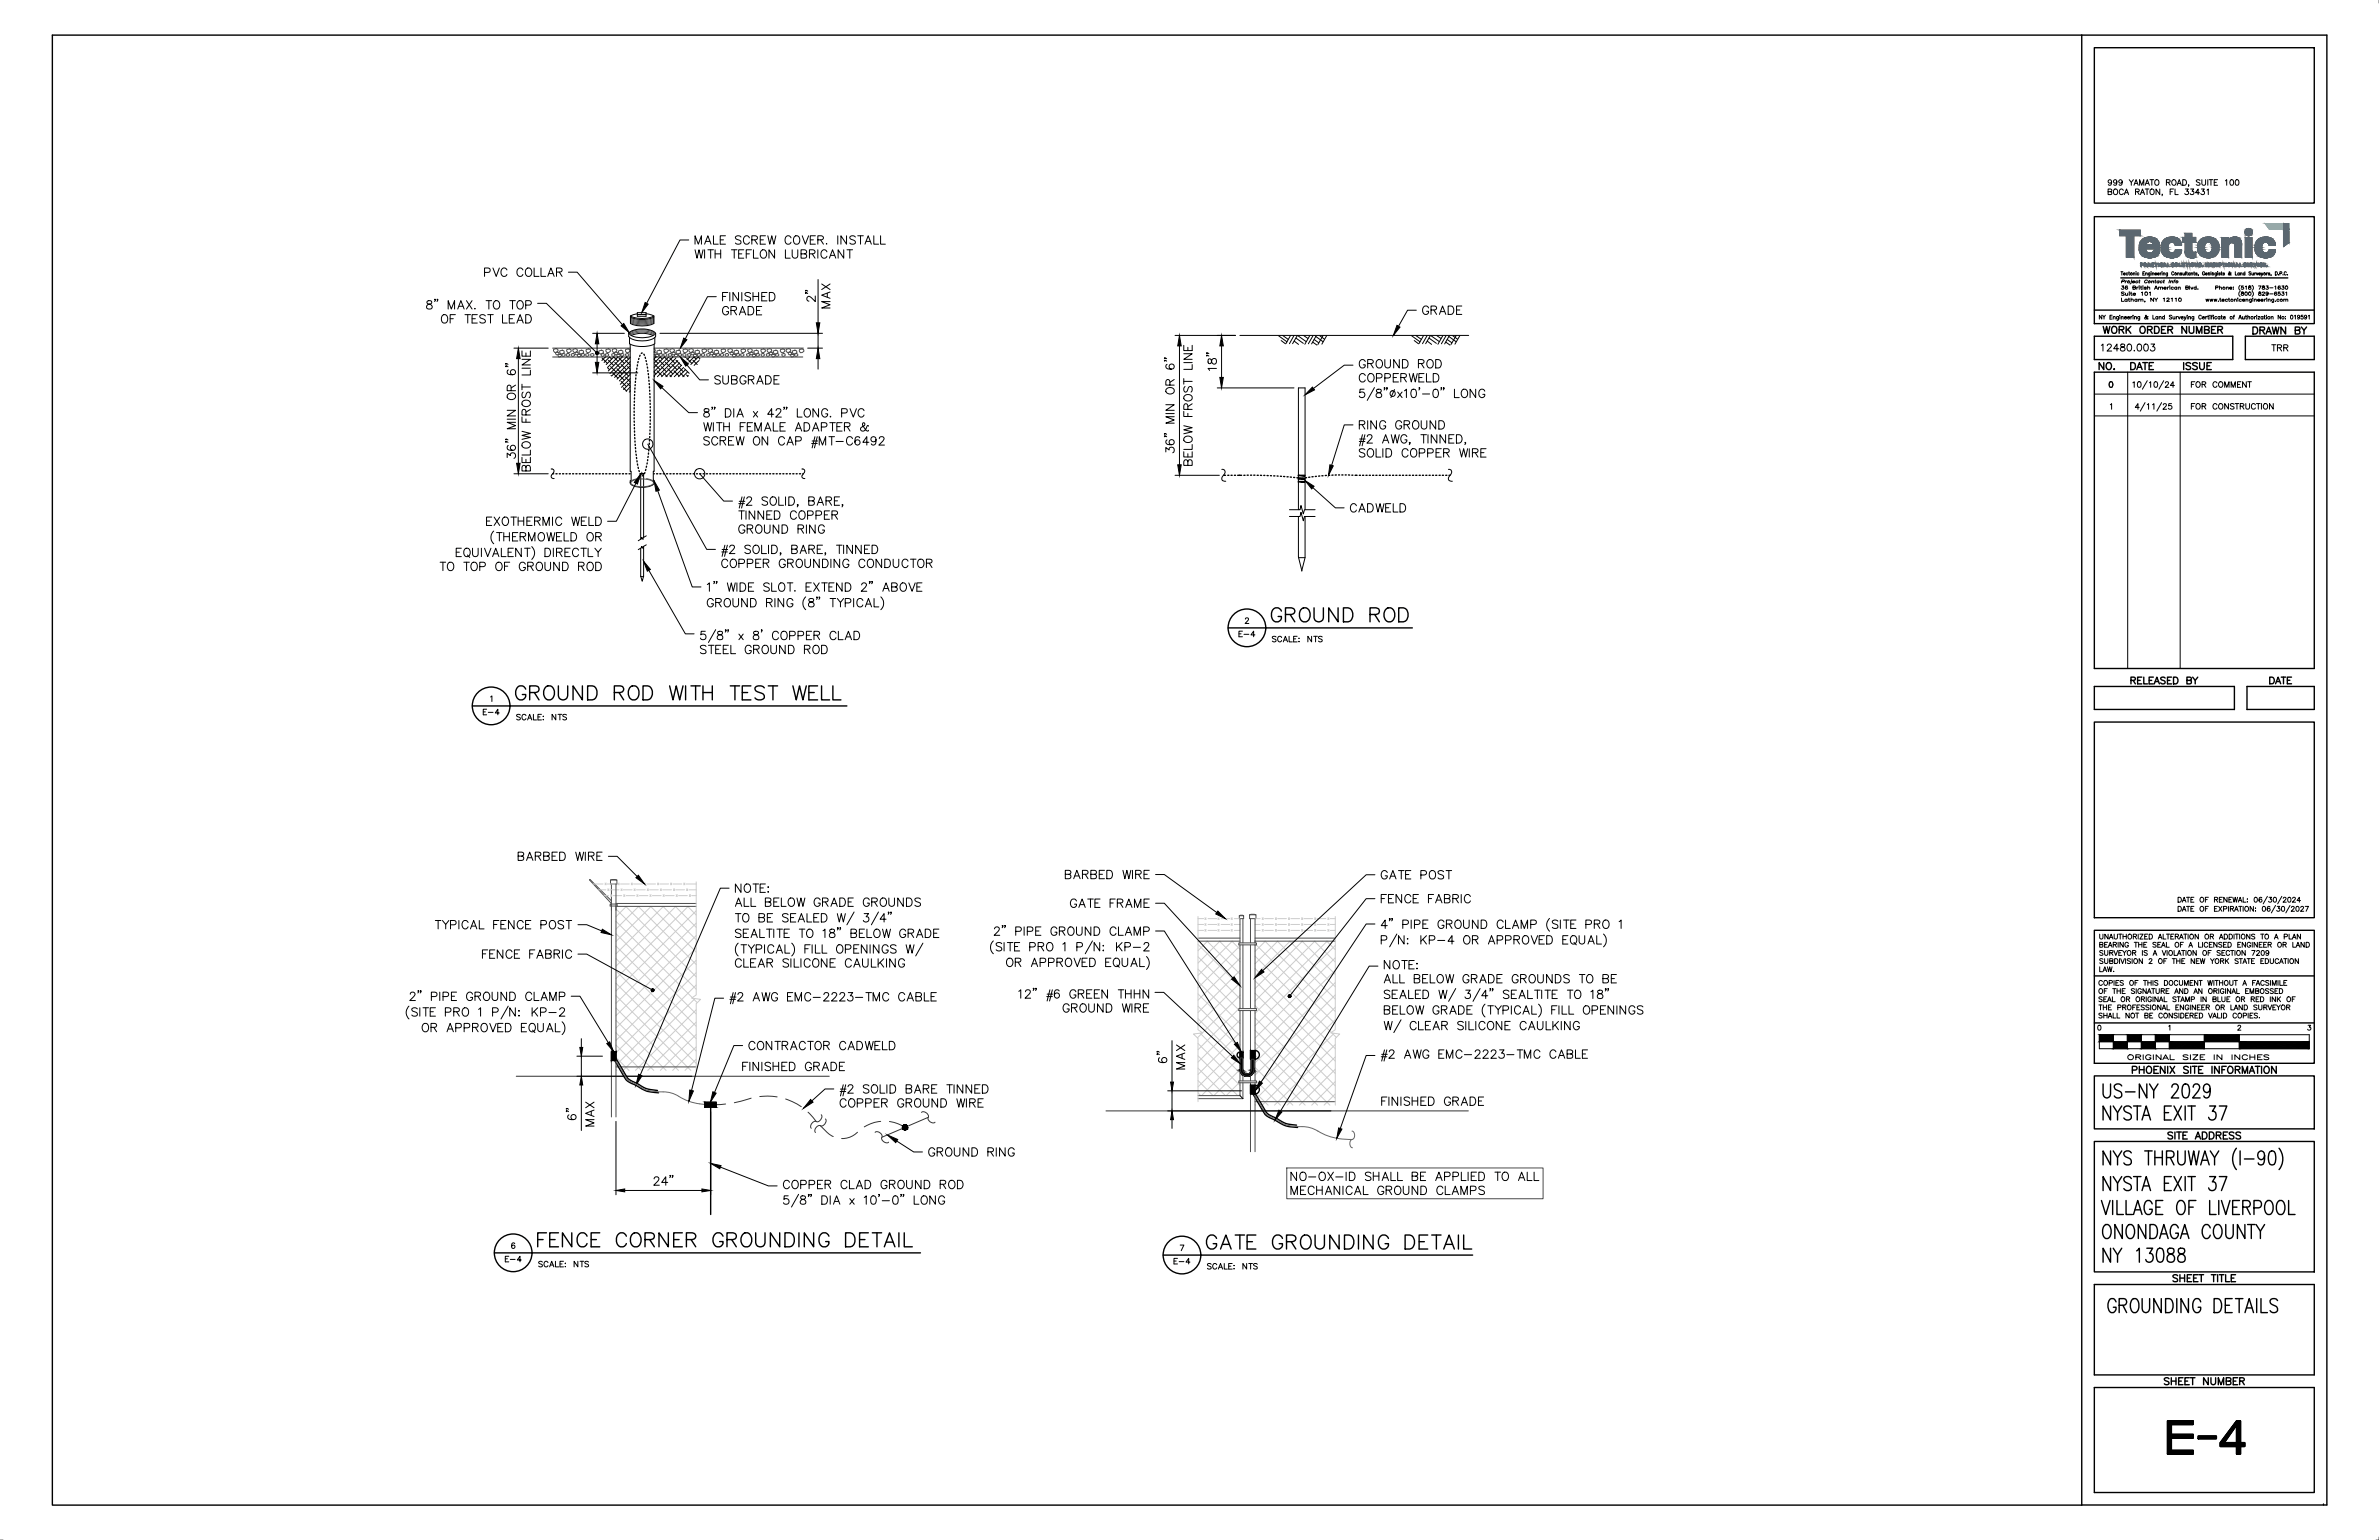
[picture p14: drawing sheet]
<svg xmlns="http://www.w3.org/2000/svg" width="864mm" height="559mm" viewBox="0 0 864 559" stroke-linecap="round" stroke-linejoin="round" font-family="sans-serif">
<g fill="none" stroke="#000" stroke-width=".36">
<path d="M765.3 69.6l1.1-.1 .1-.7-1.2-.2v2l1.2-.2 .1-.5-.5-.3M766.5 65.9a.63 .63 0 0 1-.8 .6 .63 .63 0 0 1-.3-1 .63 .63 0 0 1 1 0l.1 .4a.98 .98 0 0 1-.8 1.3l-.4-.2M767.4 68.9a.97 .97 0 0 1 1.4 .2 .97 .97 0 0 1-.4 1.4 .97 .97 0 0 1-1.2-.4 .97 .97 0 0 1 .2-1.2zM768.4 65.9a.62 .62 0 0 1-.8 .5 .62 .62 0 0 1-.2-1 .62 .62 0 0 1 1 .1v.4a.94 .94 0 0 1-.7 1.3l-.4-.2M770.4 65.9a.64 .64 0 0 1-.9 .5 .64 .64 0 0 1-.2-1 .64 .64 0 0 1 1 .1l.1 .4a.94 .94 0 0 1-.8 1.3l-.4-.2M770.8 69.1a.74 .74 0 0 0-.9-.5 .74 .74 0 0 0-.6 .8 .84 .84 0 0 0 .3 1.1 .84 .84 0 0 0 1.1-.1l.1-.3M771.1 70.6l.8-2 .8 2M771.4 69.9h1M772.9 65.2l.8 1v1M774.4 65.2l-.7 1M774.7 67.2l.7-2 .8 2M775 66.5h.9"/>
<path d="M775.2 69.6l1.2-.1 .1-.7-1.3-.2v2M775.9 69.6l.7 1M776.7 67.2v-2l.8 2 .7-2v2M777 70.6l.7-2 .8 2M777.2 69.9h1M778.7 67.2l.8-2 .7 2M778.7 68.6h1.4M779 66.5h.9M779.4 68.6v2M780.5 65.2h1.3M780.6 68.9a.97 .97 0 0 1 1.5 .2 .97 .97 0 0 1-.5 1.4 .97 .97 0 0 1-1.2-.4 .97 .97 0 0 1 .2-1.2zM781.1 65.2v2"/>
<path d="M782.4 65.5a.97 .97 0 0 1 1.4 .3 .97 .97 0 0 1-.5 1.3 .97 .97 0 0 1-1.1-.4 .97 .97 0 0 1 .2-1.2zM784 68.6v2l-1.3-2v2M785 70.5l-.2 .5M786.4 66.2l1.2-.1 .1-.7-1.3-.2v2M787.1 66.2l.7 1M787.8 69.6h.8M788.6 65.5a.89 .89 0 0 1 1.4 .7 .89 .89 0 0 1-1.4 .8l-.2-.5zM789.1 68.6h-1.3v2M789.6 68.6v2h1.1M790.3 67.2l.8-2 .7 2M790.6 66.5h1M792.4 65.2h.6a1.09 1.09 0 0 1 .7 1 1.09 1.09 0 0 1-.7 1h-.6z"/>
<path d="M793.3 68.6h1.1l-.6 .8a.68 .68 0 0 1 .7 .6 .68 .68 0 0 1-.6 .7 .68 .68 0 0 1-.8-.5M794.6 67.1l-.2 .5M795.2 68.6h1.1l-.6 .8a.68 .68 0 0 1 .7 .6 .68 .68 0 0 1-.6 .7 .68 .68 0 0 1-.7-.5M798.4 69.9h-1.4l.9-1.3v2M798.6 65.5l-.4-.3-.9 .3 .2 .5 1.1 .7v.3l-.4 .2-.9-.2M799.1 68.6h1.1l-.6 .8a.68 .68 0 0 1 .7 .6 .68 .68 0 0 1-.6 .7 .68 .68 0 0 1-.8-.5M799.3 65.2v1.5l.6 .5 .7-.2 .1-1.8M801.2 69l.4-.4v2M801.5 65.2v2M801.9 65.2h1.4M802.6 65.2v2M803.8 66.2h.7"/>
<path d="M805 65.2h-1.2v2h1.2M807.8 65.6l.5-.4v2M809.8 65.3a.61 .61 0 0 1 .9 .3l-.1 1.5a1.01 1.01 0 0 1-1.2-.5 1.01 1.01 0 0 1 .4-1.3zM811.7 65.3a.98 .98 0 0 1 1.2 .7 .98 .98 0 0 1-.7 1.2h-.2a1.25 1.25 0 0 1-.3-1.9zM175.9 98.8l1.8-.1 .2-.4-.1-.8-.6-.3h-1.3v3.1M178.9 97.2l1.2 3.1 1.2-3.1M184 98a1.11 1.11 0 0 0-1.3-.8 1.11 1.11 0 0 0-.8 1.2v.7a1.11 1.11 0 0 0 .9 1.2 1.11 1.11 0 0 0 1.2-.7M189.8 98a1.11 1.11 0 0 0-1.3-.8 1.11 1.11 0 0 0-.8 1.2v.7a1.11 1.11 0 0 0 .9 1.2 1.11 1.11 0 0 0 1.2-.7M191 97.7a1.11 1.11 0 0 1 1.3-.4 1.11 1.11 0 0 1 .7 1.1v.7a1.16 1.16 0 0 1-1.1 1.2 1.16 1.16 0 0 1-1.2-1.2zM193.9 97.2v3.1h1.8M196.4 97.2v3.1h1.7M199.3 99.3h1.4"/>
<path d="M202 98.7l1.8-.1 .2-.5-.1-.6-.6-.3h-1.3v3.1M203 98.7l1 1.6M206.3 98.8h3.2l16.4 19M250 87.1h-3.2l-12.1 23M252.3 88.6v-3l1.2 3 1.1-3v3M252.3 90.6l.7 3.1 .7-3.1 .8 3.1 .7-3.1M255.8 88.6l1.2-3 1.1 3M255.8 90.6v3.1M256.2 87.6h1.5M257 90.6h2M258 90.6v3.1M259 85.6v3h1.7"/>
<path d="M259.6 90.6v3.1M259.6 92.1h2M261.5 87h1.1M261.6 90.6v3.1M263.4 85.6h-1.9v3h1.9M265.5 90.6h2M266.5 90.6v3.1M268.1 92.1h1.2M269 86a1.13 1.13 0 0 0-1.1-.5 1.13 1.13 0 0 0-.9 .8l.3 .4 1.4 .6 .3 .9a1.36 1.36 0 0 1-2 0M270 90.6h-1.9v3.1h1.9M270.9 92.1h1.1M272 86.3a1.11 1.11 0 0 0-1.2-.7 1.11 1.11 0 0 0-.9 1.1v.8a1.11 1.11 0 0 0 .9 1.1 1.11 1.11 0 0 0 1.2-.7"/>
<path d="M272.8 90.6h-1.9v3.1M272.9 87l1.8-.1 .3-.5-.2-.5-.6-.3h-1.3v3M273.5 90.6v3.1h1.8M273.9 87l1.1 1.6M276 87h1.1M276.3 91.1a1.11 1.11 0 0 1 1.3-.4 1.11 1.11 0 0 1 .7 1.1v.7a1.16 1.16 0 0 1-1.2 1.2 1.16 1.16 0 0 1-1.1-1.2zM277.9 85.6h-1.9v3h1.9M278.7 85.6l.7 3 .8-3 .7 3 .7-3M281.2 90.6v3.1l-2.1-3.1v3.1M285.1 90.6v3.1h1.8M287.1 86.3a1.1 1.1 0 0 0-1.2-.8 1.1 1.1 0 0 0-.9 1.2v.8a1.11 1.11 0 0 0 .9 1.1 1.11 1.11 0 0 0 1.2-.7M287.6 90.6v2.2a1.03 1.03 0 0 0 1 .9 1.03 1.03 0 0 0 1-.9v-2.2"/>
<path d="M288.3 86a1.11 1.11 0 0 1 1.3-.4 1.11 1.11 0 0 1 .7 1.1v.8a1.14 1.14 0 0 1-1.1 1.1 1.14 1.14 0 0 1-1.2-1.1zM290.8 92.1l1.7-.2 .3-.4-.3-.7-1.7-.2v3.1h1.3l.7-.6a.83 .83 0 0 0-.7-1M291.2 85.6l1.2 3 1.1-3M293.8 92.1l1.8-.2 .3-.7-.8-.6h-1.3v3.1M294.1 87h1.2M294.9 92.1l1 1.6M296 85.6h-1.9v3h1.9M296.9 87l1.7-.1 .3-.8-.7-.5h-1.3v3M296.9 90.6v3.1M297.9 87l1 1.6M300.1 88.3l.1 .2M300.2 91.4a1.11 1.11 0 0 0-1.3-.8 1.11 1.11 0 0 0-.9 1.2v.7a1.11 1.11 0 0 0 .9 1.2 1.11 1.11 0 0 0 1.3-.7"/>
<path d="M301.1 93.7l1.1-3.1 1.2 3.1M301.5 92.7h1.5M304.1 85.6v3M306.3 90.6v3.1l-2.1-3.1v3.1M307.3 85.6v3l-2-3v3M307.5 90.6h2M308.5 90.6v3.1M310.5 86a1.12 1.12 0 0 0-1.1-.5 1.12 1.12 0 0 0-.9 .8l.3 .4 1.4 .6 .3 .9a1.36 1.36 0 0 1-2 0M311.4 85.6h2M312.4 85.6v3M314 88.6l1.2-3 1.1 3M314.4 87.6h1.5"/>
<path d="M317.2 85.6v3h1.7M319.7 85.6v3h1.7M769.9 98.6h.7M770.3 98.6v1.2M770.8 99.4l.7-.2a.33 .33 0 0 0-.4-.2 .33 .33 0 0 0-.3 .4l.3 .4 .4-.1M772.4 99.2l-.1-.1a.4 .4 0 0 0-.5 .3 .4 .4 0 0 0 .4 .4l.2-.1M772.7 99h.3M772.8 98.6v1l.3 .2M774.4 99.2l.6-.1v.7M774.4 99v.8M775.4 98.6h.1M775.4 99.1v.7"/>
<path d="M776.4 99.2l-.1-.1a.37 .37 0 0 0-.5 .4 .37 .37 0 0 0 .6 .2M777.9 99.2h.4M778.6 98.6h-.7v1.2h.7M778.9 99.2l.5-.1 .1 .7M778.9 99v.8M780.5 99l-.1 1.1-.4 .1M780.5 99.2l-.1-.1a.37 .37 0 0 0-.5 .1 .37 .37 0 0 0 .1 .5 .37 .37 0 0 0 .5 0M780.8 98.6h.1M780.9 99.1v.7M781.3 99.2l.5-.1 .1 .7M781.3 99v.8M782.2 99.4l.7-.2a.33 .33 0 0 0-.4-.2 .33 .33 0 0 0-.3 .4l.3 .4 .4-.1"/>
<path d="M783.2 99.4h.6l-.1-.3a.36 .36 0 0 0-.5 .3 .36 .36 0 0 0 .6 .3M784.2 99v.8M784.6 99l-.4 .4M784.8 98.6h.1M784.9 99.1v.7M785.3 99.2l.5-.1 .1 .7M785.3 99v.8M786.8 99v1.1l-.4 .1M786.8 99.2v-.1a.4 .4 0 0 0-.6 .3 .4 .4 0 0 0 .4 .4l.2-.1M789.1 98.9a.41 .41 0 0 0-.4-.3 .41 .41 0 0 0-.4 .5v.3a.41 .41 0 0 0 .4 .4 .41 .41 0 0 0 .4-.3M790.5 99.2l.5-.1 .1 .7M790.5 99v.8"/>
<path d="M792 99.2l-.5-.1 .5 .6h-.6M792.4 99l.1 .8 .4-.2M792.9 99v.8M793.4 98.6v1.2M793.7 99h.3M793.8 98.6v1l.3 .2M795 99.2l-.1-.1a.37 .37 0 0 0-.5 .4 .37 .37 0 0 0 .6 .2M795 99v.8M795.4 99.2l.6-.1v.7M795.4 99v.8M796.3 99h.4M796.5 98.6v1l.2 .2"/>
<path d="M797.6 99.2l-.5-.1 .5 .6h-.6M798 99.7l-.1 .3M800.3 98.9a.41 .41 0 0 0-.5-.3 .41 .41 0 0 0-.3 .5v.3a.41 .41 0 0 0 .4 .4 .41 .41 0 0 0 .4-.4h-.2M800.6 99.4l.6-.2a.33 .33 0 0 0-.4-.2 .33 .33 0 0 0-.2 .4l.3 .4 .3-.1M802.6 98.6v1.2M804.6 99l-.1 1.1-.4 .1M804.6 99.2l-.1-.1a.36 .36 0 0 0-.5 .3 .36 .36 0 0 0 .6 .3M805 98.6h.1M805 99.1v.7M806 99.2l-.6-.1 .6 .6h-.6M806.2 99h.4M806.4 98.6v1l.3 .2"/>
<path d="M807.5 99.2l-.5-.1 .5 .6h-.6M810 99.1l-.2-.1a.64 .64 0 0 1-.9 .7v-.3l.6-.4-.2-.4v.6l.5 .6 .2-.1M811.4 98.6v1.2h.7M812.9 99.2l-.1-.1a.36 .36 0 0 0-.5 .3 .36 .36 0 0 0 .6 .3M812.9 99v.8M813.3 99.2l.6-.1v.7M813.3 99v.8M814.9 99.2l-.1-.1a.37 .37 0 0 0-.5 .4 .37 .37 0 0 0 .6 .2M814.9 98.6v1.2M817.1 98.8h-.7l.7 .6-.3 .4-.4-.1M817.5 99l.1 .8 .4-.2M818 99v.8"/>
<path d="M818.5 99v.8M818.9 99l-.4 .4M819.1 99l.3 .8 .3-.8M820 99.4h.5v-.3a.36 .36 0 0 0-.5 .3 .36 .36 0 0 0 .5 .3M820.8 99l.3 .8 .4-.8M821.1 99.8l-.3 .4M822.8 99v.8M823.2 99l-.4 .4M824 99.2l-.5-.1 .5 .6h-.6M824.4 99.7v.3M826 98.6a.63 .63 0 0 1 .7 .6 .63 .63 0 0 1-.7 .6zM827.1 99.7h.1"/>
<path d="M827.6 99.2h.7v-.6h-.7v1.2M828.8 99.7h.1M829.9 98.9a.39 .39 0 0 0-.4-.3 .39 .39 0 0 0-.3 .5v.3a.39 .39 0 0 0 .3 .4 .39 .39 0 0 0 .4-.3M830.4 99.7h.1M155.2 109.3a.6 .6 0 0 0 .2 1l.6 .1a.87 .87 0 0 1 .9 .8 .87 .87 0 0 1-.7 .9l-1.2-.2a1.14 1.14 0 0 1 .1-1.2 1.14 1.14 0 0 1 1.2-.4 .63 .63 0 0 0 .3-1zM158 108.7h-.3h.3l-.3 .7M158.9 108.7h-.3h.3l-.3 .7M160.8 114.3a1.46 1.46 0 0 1 1.7 .7 1.46 1.46 0 0 1-.2 1.8 1.13 1.13 0 0 1-1.3 .4 1.13 1.13 0 0 1-.8-1.1l.2-1.2zM162.7 112.1v-3l1.1 3 1.2-3v3M163.4 115.7h1.1M165.3 114.2h-1.9v3M166.2 112.1l1.1-3 1.2 3"/>
<path d="M166.6 111.1h1.5M168.8 114.2h2M169.3 109.1l2.1 3M169.8 114.2v3M171.4 109.1l-2.1 3M171.4 115.7h1.2M172.4 111.9v.2l.2-.1M173.3 114.2h-1.9v3h1.9M176.2 114.6a1.12 1.12 0 0 0-1.1-.5 1.12 1.12 0 0 0-.9 .8l.2 .5 1.5 .6 .3 .8a1.38 1.38 0 0 1-2 0M176.4 109.1h2.1M177 114.2h2.1M177.5 109.1v3"/>
<path d="M178.1 114.2v3M179.7 109.3a1.45 1.45 0 0 1 1.7 .6 1.45 1.45 0 0 1-.3 1.8 1.13 1.13 0 0 1-1.3 .4 1.13 1.13 0 0 1-.7-1.1v-.7zM182.4 114.2v3h1.8M184.9 115.7h1.2M185 109.1h2.1M186.1 109.1v3M186.8 114.2h-1.9v3h1.9M187.6 117.2l1.2-3 1.1 3M187.9 109.6a1.11 1.11 0 0 1 1.3-.5 1.11 1.11 0 0 1 .7 1.2v.7a1.16 1.16 0 0 1-1.1 1.2 1.16 1.16 0 0 1-1.2-1.2zM188.1 116.2h1.4M190.8 110.7h1.4a.81 .81 0 0 0 .7-.8 .81 .81 0 0 0-.7-.8h-1.4v3M190.8 114.2h1.1a1.63 1.63 0 0 1 1 1.5 1.63 1.63 0 0 1-1 1.5h-1.1z"/>
<path d="M195.2 110.1h3.1l18.4 18M198.8 100.3l1.2-3.1 1.2 3.1M228.9 114.7v2.7a10.6 10.6 0 0 0 8.5 0v-2.7M228.9 114.7a10.6 10.6 0 0 0 8.5 0M228.9 115.1a10.6 10.6 0 0 0 8.5 0M231.4 113.9l-2.5 .8M231.4 114.1h3.1M231.4 113.5h3.1v1.3h-3.1zM234.5 113.8l2.9 .9M260 107.7h-3.2l-8 15.3M262.3 107.6h1.1M264.2 106.1h-1.9v3.1"/>
<path d="M264.5 111.9a1.11 1.11 0 0 0-1.3-.7 1.11 1.11 0 0 0-.9 1.2 1.27 1.27 0 0 0 .4 1.6 1.27 1.27 0 0 0 1.6-.2l.2-.7h-.8M264.9 106.1v3.1M265.3 112.6l1.8-.1 .3-.4-.1-.6-.6-.3h-1.4v3.1M266.4 112.6l1 1.7M268.1 106.1v3.1l-2-3.1v3.1M268.4 114.3l1.1-3.1 1.2 3.1M268.8 113.2h1.5M269.3 106.1v3.1M271.6 111.2h1a1.62 1.62 0 0 1 1 1.5 1.62 1.62 0 0 1-1 1.6h-1zM272.5 106.6a1.15 1.15 0 0 0-2.1 .2l.3 .5 1.6 .7 .2 .8a1.36 1.36 0 0 1-2.1 0M273.3 107.6h2.1M273.3 106.1v3.1"/>
<path d="M274.6 112.6h1.2M275.4 106.1v3.1M276.5 111.2h-1.9v3.1h1.9M276.5 107.6h1.2M278.4 106.1h-1.9v3.1h1.9M279.3 106.1h1a1.62 1.62 0 0 1 1.1 1.6 1.62 1.62 0 0 1-1.1 1.5h-1zM292.5 106.2v.3v-.3l.7 .3M292.5 105.4v.3v-.3l.7 .3M296 107.4v2l-1.5-1.4-1-.5-.6 .6v.6l.8 .6M297 101.4v15.7M298.3 103l3 2.1M300.3 106.4v1.4"/>
<path d="M301.3 109.4h-3l3 1.2-3 1.2h3M301.3 106l-3 1.1 3 1.1M301.3 103l-3 2.1M514.1 112.6h-3.1l-3.3 5.8M518.6 111.8a1.11 1.11 0 0 0-1.3-.8 1.11 1.11 0 0 0-.9 1.2v.7a1.08 1.08 0 0 0 1.1 1.2 1.08 1.08 0 0 0 1.1-1.2h-.7M519.5 112.5l1.7-.1 .3-.8-.7-.6h-1.3v3.1M520.5 112.5l1 1.6M522.5 114.1l1.2-3.1 1.1 3.1M522.9 113.1h1.5M525.7 111h1a1.62 1.62 0 0 1 1.1 1.6 1.62 1.62 0 0 1-1.1 1.5h-1zM528.7 112.5h1.2M530.6 111h-1.9v3.1h1.9"/>
<path d="M763 114.4v1.4l-.9-1.4v1.4M763.3 114.4l.5 .6v.8M764.3 114.4l-.5 .6M765.9 115h.5M766.7 114.4h-.8v1.4h.8M767.1 115.1l.7-.2v.9M767.1 114.9v.9M769 114.9l-.1 1.2-.5 .1M769 115a.43 .43 0 0 0-.6 0 .43 .43 0 0 0 0 .6 .43 .43 0 0 0 .6 0M769.5 114.4h.1M769.5 114.9v.9M770 115.1l.7-.2v.9"/>
<path d="M770 114.9v.9M770.1 108.2v1.1h.9M770.2 103.8h.7l-.3 .4 .3 .1a.48 .48 0 0 1-.2 .7 .48 .48 0 0 1-.7-.3M770.3 102.2l.7-.1 .2-.4-.8-.1-.3 1.1M771.1 106.1l-.9-.1-.1 .4 .8 .2 .2 .4h-1M771.2 115.2h.7a.44 .44 0 0 0-.7-.3 .44 .44 0 0 0 .2 .8l.5-.1M771.6 106.4l.1 .7 .7-.2M771.6 101.9l-.2 .8M772.1 101.9l-.6 .3M772.2 108.8a.45 .45 0 0 0-.7-.2 .45 .45 0 0 0 0 .7 .45 .45 0 0 0 .7-.1M772.2 108.5v.8M772.3 103.9l-.1-.1a.56 .56 0 0 0-.7 .2 .56 .56 0 0 0 .1 .7 .56 .56 0 0 0 .8-.1 .45 .45 0 0 0-.4-.4 .45 .45 0 0 0-.5 .4"/>
<path d="M772.3 115.2l.7-.1a.43 .43 0 0 0-.7-.1 .43 .43 0 0 0 .2 .7l.5-.1M772.4 106.4v.8M772.6 108.5h.5M772.8 108.2v.9l.4 .2M772.9 106h.1M773 106.4v.8M773.4 106.4h.5M773.5 114.9v.9M773.6 106v.9l.4 .3M773.6 108.8l.7-.2 .1 .7M773.6 108.2v1.1M773.8 101.6h.1"/>
<path d="M773.8 102l-.2 .8-.4 .2M774 114.9l-.5 .3M774.1 102.2h.8a.37 .37 0 0 0-.6-.1 .37 .37 0 0 0 .2 .6l.3-.2M774.3 104.4h.6l.3-.4-.9-.2v1.2l.8-.1 .1-.3-.3-.2M774.3 106.7h.9a.43 .43 0 0 0-.5-.4 .43 .43 0 0 0-.3 .7 .43 .43 0 0 0 .6 .1l.2-.1M774.3 114.4h.1M774.3 114.9v.9M774.8 115.1l.7-.2v.9M774.8 114.9v.9M775.7 104.2v.8M775.8 108.8a.45 .45 0 0 0-.7-.2 .45 .45 0 0 0 0 .7 .45 .45 0 0 0 .7-.1M775.8 108.5v.8"/>
<path d="M776.1 102.1a.38 .38 0 0 0-.7 0 .38 .38 0 0 0 .3 .6l.3-.2M776.2 104.2l-.5 .3M776.4 108.8l.7-.2 .1 .7M776.4 108.5v.8M776.4 101.9h.5M776.5 103.8h.1M776.6 104.2v.8M776.7 101.6l-.2 1 .2 .1M776.7 114.9v1.2l-.5 .1M776.7 115a.43 .43 0 0 0-.6 0 .43 .43 0 0 0 0 .6 .43 .43 0 0 0 .6 0M777 104.2h.5M777.2 108.8l.7-.2v.7"/>
<path d="M777.2 103.8v1.1l.3 .1M777.4 106.2l.3-.2v1.2M777.9 103.8h.1M777.9 104.2v.8M778.6 109.3l-.1 .3M779.1 104.4l-.6-.2 .6 .6h-.7M779.5 101.9a.51 .51 0 0 0-.9 0 .51 .51 0 0 0 .5 .7l.3-.2M779.6 104.4l.7-.2 .1 .8M779.6 103.8v1.2M779.8 115l-.1-.1a.83 .83 0 0 1-1.1 .8v-.5l.5-.3-.1-.5-.2 .2 .2 .5 .4 .6h.4M780.2 106.2l.4-.2v1.2M781.1 102.2l.7-.2-.2 .7"/>
<path d="M781.1 101.9l-.1 .8M781.5 114.4v1.4h.8M781.8 108.2v1.1l-1-1.1v1.1M782.1 105l.6-1.2 .5 1.2M782.1 108.2l.6 .6v.5M782.2 101.9h.5M782.3 104.6h.7M782.5 101.6l-.2 .8 .2 .3M783.3 108.2l-.6 .6M783.3 115a.43 .43 0 0 0-.6 0 .43 .43 0 0 0 0 .6 .43 .43 0 0 0 .6 0M783.3 114.9v.9M783.5 104.4l.7-.2 .1 .8"/>
<path d="M783.5 104.2v.8M783.8 102.1a.38 .38 0 0 0-.7 0 .38 .38 0 0 0 .3 .6l.2-.2M783.8 115.1l.6-.2 .1 .9M783.8 101.9l-.2 .8M783.8 114.9v.9M784.3 104.4l.7-.2v.8M784.9 102.1a.38 .38 0 0 0-.6 0 .38 .38 0 0 0 .3 .6l.3-.2M785.3 108.4l.4-.2v1.1M785.3 101.9h.4M785.5 104.5h.8a.41 .41 0 0 0-.5-.3 .41 .41 0 0 0-.2 .5 .41 .41 0 0 0 .6 .2l.1-.1M785.6 101.6l-.2 .8 .2 .3M785.7 115a.43 .43 0 0 0-.6 0 .43 .43 0 0 0 0 .6 .43 .43 0 0 0 .6 0"/>
<path d="M785.7 114.4v1.4M786.6 108.5a.44 .44 0 0 1 .4-.4 .44 .44 0 0 1 .4 .4l-.9 .8h1M786.8 104.2v.8M787.4 104.2l-.6 .3M787.6 103.8h.1M787.6 101.6l-.3 1.1M787.7 104.2v.8M788 102.2l.6-.2-.1 .7M788 101.9l-.2 .8M788.2 108.4l.3-.2v1.1M788.4 114.6h-.9v.3l.9 .5-.4 .4-.5-.2M788.8 114.9l.1 .8 .6-.2"/>
<path d="M789 104.4a.44 .44 0 0 0-.7-.1 .44 .44 0 0 0 0 .6 .44 .44 0 0 0 .7-.1M789.1 101.9h.5M789.5 114.9v.9M789.6 108.4l.4-.2v1.1M789.7 101.6h-.3l-.3 1.1M790 114.9v.9M790.2 104.4a.44 .44 0 0 0-.7-.1 .44 .44 0 0 0 0 .6 .44 .44 0 0 0 .7-.1M790.2 104.2v.8M790.5 114.9l-.5 .3M790.7 114.9l.4 .9 .4-.9M790.7 104.4l.7-.2 .1 .8M790.7 104.2v.8"/>
<path d="M791.8 115.2h.7v-.2a.43 .43 0 0 0-.6 0 .43 .43 0 0 0 0 .6 .43 .43 0 0 0 .6 0M792.9 114.9l.3 .9 .4-.9M793.2 115.8l-.4 .4M793.5 104.4l.8-.2v-.3l-.8-.1v1.2l.8-.1v-.5h-.3M793.9 114.4h.1M794 114.9v.9M794.5 115.1l.6-.2 .1 .9M794.5 114.9v.9M794.9 103.8v1.2M795.3 104.2l.4 .8 .4-.8M796.4 114.9l-.1 1.2-.5 .1M796.4 115a.43 .43 0 0 0-.7 0 .43 .43 0 0 0 0 .6 .43 .43 0 0 0 .7 0"/>
<path d="M797.2 104.4a.44 .44 0 0 0-.6-.1 .44 .44 0 0 0 0 .6 .44 .44 0 0 0 .6-.1M797.2 103.8v1.2M797.9 104.9h.1M799.1 114.7a.48 .48 0 0 0-.6-.3 .48 .48 0 0 0-.3 .5v.3a.48 .48 0 0 0 .3 .6 .48 .48 0 0 0 .6-.4M799.5 115.2h.7v-.2a.43 .43 0 0 0-.6 0 .43 .43 0 0 0 0 .6 .43 .43 0 0 0 .6 0M800.7 114.9v.9M800.8 108.5l.2 .8 .3-.8 .3 .8 .2-.8M801.2 114.9l-.5 .3M801.4 114.9h.4M801.6 114.4v1.3l.3 .1M802.2 108.5l.3 .8 .3-.8 .2 .8 .3-.8M802.2 114.4h.1"/>
<path d="M802.3 114.9v.9M802.6 114.9h.5M803.1 114.4h-.2v1.4M803.4 114.4h.1M803.5 114.9v.9M803.7 108.5l.3 .8 .2-.8 .3 .8 .3-.8M804.3 104.4h.8l.1-.4-.9-.2v1.2M804.7 115a.43 .43 0 0 0-.6 0 .43 .43 0 0 0 0 .6 .43 .43 0 0 0 .6 0M805.3 109.3h.1M805.7 104.4l.6-.2 .1 .8M805.7 103.8v1.2M805.7 108.5h.5"/>
<path d="M805.9 115a.43 .43 0 0 0-.7 0 .43 .43 0 0 0 0 .6 .43 .43 0 0 0 .7 0M805.9 114.9v.9M805.9 108.2v.9l.4 .2M806.2 114.9h.5M806.5 114.4v1.3l.2 .1M806.6 108.9h.8a.42 .42 0 0 0-.6-.3 .42 .42 0 0 0-.2 .6 .42 .42 0 0 0 .7 .1l.1-.1M807.1 115.2l.7-.1a.43 .43 0 0 0-.7-.1 .43 .43 0 0 0 .2 .7l.5-.1M808.2 104.4l.7-.2v.8M808.2 104.2v.8M808.6 108.7a.44 .44 0 0 0-.6-.1 .44 .44 0 0 0 0 .7 .44 .44 0 0 0 .6-.1M808.9 108.5h.5M809.1 108.2v.9l.4 .2"/>
<path d="M809.4 104.5h.8a.41 .41 0 0 0-.6-.3 .41 .41 0 0 0-.2 .6 .41 .41 0 0 0 .6 .1l.2-.1M810.7 104.2h.1M810.7 104.9h.1M810.7 114.9h.4M811.1 108.8l.7-.2v.7M811.1 108.5v.8M811.2 114.4l-.3 .2v1.2M812.3 108.2h.1M812.4 108.6v.7M812.7 115.8l.5-1.4 .5 1.4M812.9 115.3h.6M813.2 103.5a1.12 1.12 0 0 0 0 1.9"/>
<path d="M813.2 105.7a1.16 1.16 0 0 0 0 1.9M813.6 108.7a.44 .44 0 0 0-.6-.1 .44 .44 0 0 0 0 .7 .44 .44 0 0 0 .6-.1M813.7 106v.3l.8 .5a.47 .47 0 0 1-.5 .4 .47 .47 0 0 1-.4-.4l.8-.5v-.3zM814 108.9h.8a.42 .42 0 0 0-.5-.3 .42 .42 0 0 0-.2 .6 .42 .42 0 0 0 .6 .1l.1-.1M814 114.9l.1 .8 .3 .1 .3-.3M814.4 103.8h-.7l-.1 .5a.48 .48 0 0 1 .8 0 .48 .48 0 0 1-.1 .7 .48 .48 0 0 1-.7-.3M814.7 114.9v.9M815.1 104l.3-.2v1.2M815.1 114.9h.5M815.3 108.8l.7-.2v.7M815.3 114.4v1.3l.3 .1M815.3 108.5v.8"/>
<path d="M816 115.1l.6-.2 .1 .9M816 114.4v1.4M816.4 103.8l-.1 .3a.67 .67 0 0 1 .7 .8h-.7v-.5l.8-.3-.1-.3zM817.3 108.5l-.1 1.1-.5 .1M817.3 108.7a.44 .44 0 0 0-.7-.1 .44 .44 0 0 0 0 .7 .44 .44 0 0 0 .7-.1M817.5 103.5a1.12 1.12 0 0 1 0 1.9M817.5 105.7a1.16 1.16 0 0 1 0 1.9M817.8 108.2h.1M817.8 108.6v.7M818.3 108.8l.7-.2 .1 .7M818.3 108.5v.8M818.4 114.9v.9"/>
<path d="M818.9 114.9l-.5 .3M819.2 114.4h.1M819.2 114.9v.9M819.5 108.9h.8a.42 .42 0 0 0-.5-.3 .42 .42 0 0 0-.2 .6 .42 .42 0 0 0 .6 .1l.1-.1M819.7 114.9h.6l-.6 .9h.6M819.9 103.8h.9l-.7 1.2M820 106v.3l.8 .5a.47 .47 0 0 1-.5 .4 .47 .47 0 0 1-.4-.4l.8-.5v-.3zM820.7 108.9h.8a.42 .42 0 0 0-.5-.3 .42 .42 0 0 0-.2 .6 .42 .42 0 0 0 .6 .1l.1-.1M821.3 106.3l.2-.3 .6 .2-.9 1h.9M821.4 103.8l-.1 .3a.63 .63 0 0 1 .7 .8h-.7a.72 .72 0 0 1 .8-.8l-.1-.3zM821.5 115a.43 .43 0 0 0-.7 0 .43 .43 0 0 0 0 .6 .43 .43 0 0 0 .7 0M821.5 114.9v.9"/>
<path d="M821.9 114.9h.4M822 108.5v.8M822 114.4v1.1l.4 .3M822.5 108.5l-.5 .4M822.7 103.8h.7l-.4 .4 .3 .1a.47 .47 0 0 1-.1 .6 .47 .47 0 0 1-.7-.2M822.7 114.4h.1M822.7 114.9v.9M822.8 108.2h.1M822.9 108.6v.7M823.4 108.8l.7-.2v.7M823.4 106.3a.4 .4 0 0 1-.4 .5 .4 .4 0 0 1-.4-.4 .4 .4 0 0 1 .3-.4 .55 .55 0 0 1 .5 .7 .55 .55 0 0 1-.8 .3M823.4 108.5v.8"/>
<path d="M823.9 104.4h1.2M823.9 106.6h1.2M824.4 115.1l.7-.2 .1 .9M824.4 114.9v.9M825.4 108.5l-.1 1.1-.5 .1M825.4 108.7a.44 .44 0 0 0-.7-.1 .44 .44 0 0 0 0 .7 .44 .44 0 0 0 .7-.1M825.8 104l.3-.2v1.2M826 109.3h.1M826.4 106.1v-.1a.57 .57 0 0 0-.8 .5 .57 .57 0 0 0 .7 .6 .41 .41 0 0 0-.1-.7 .41 .41 0 0 0-.6 .4M827.3 108.7a.44 .44 0 0 0-.6-.1 .44 .44 0 0 0 0 .7 .44 .44 0 0 0 .6-.1M827.7 106h-.7v.5a.48 .48 0 0 1 .7 0 .48 .48 0 0 1-.1 .7 .48 .48 0 0 1-.7-.3M827.8 103.9l-.1-.1a.54 .54 0 0 0-.7 .2 .54 .54 0 0 0 .1 .7 .54 .54 0 0 0 .7-.1 .43 .43 0 0 0-.4-.4 .43 .43 0 0 0-.4 .4"/>
<path d="M827.9 114.4v1.4l-.9-1.4v1.4M828.4 103.8h.7l-.4 .4 .3 .1a.45 .45 0 0 1-.1 .6 .45 .45 0 0 1-.6-.2M828.4 106h.7l-.4 .4 .3 .1a.47 .47 0 0 1-.1 .7 .47 .47 0 0 1-.7-.3M829 108.8l.7-.2 .1 .7M829 108.5v.8M829.6 114.9h.1M829.6 115.7h.1M829.7 106.2l.4-.2v1.2M829.8 108.8l.6-.2 .1 .7M831.6 114.4a.64 .64 0 0 1 .8 .7 .64 .64 0 0 1-.8 .6zM832.9 114.6l.3-.2v1.4M834.8 114.9a.4 .4 0 0 1-.5 .3 .4 .4 0 0 1-.2-.6 .4 .4 0 0 1 .6 0l-.1 1.1-.5-.1"/>
<path d="M836 114.4h-.6l-.1 .6a.47 .47 0 0 1 .7 0 .47 .47 0 0 1-.1 .7 .47 .47 0 0 1-.7-.2M837.4 114.9a.43 .43 0 0 1-.6 .3 .43 .43 0 0 1-.2-.6 .43 .43 0 0 1 .7 0l-.2 1.1-.5-.1M838 114.6l.3-.2v1.4M183.7 132.8v.3v-.3l.7 .3M183.7 131.9v.3v-.3l.7 .3M184.5 134.2a.94 .94 0 0 0-.3 1.4 1.86 1.86 0 0 0 3-.5 .94 .94 0 0 0-.9-1 .94 .94 0 0 0-1 .9 .94 .94 0 0 0 .8 1M186.6 126.3h12.4M187.2 139.7l-1.7 1.1M188.2 130.1v38M189.5 130.4h3l-3 2h3M189.5 127.3v1.9h3v-1.9M189.5 139.4v2"/>
<path d="M189.5 133.6h3M190.9 128.1v1.1M192.5 134.3v1.8h-3M215.1 135.3h16.4M215.1 120.9h11.6M216.7 124.8v6.7M218.6 129.9l1.9 2M219.7 129.5h.1M219.8 129.5l-1.3 1.3M220.6 133.4l.7 .8M220.9 130.7l1.9 1.9M221.7 133l1.9 1.9"/>
<path d="M221.8 136.2l.2 .2M222 130.3l-.7-.8-2 2M222.4 135.3l1.9 1.9M223.2 131.5l1.9 1.9M223.9 133.8l1.9 1.9M224.3 131.1l-1.5-1.6-2.8 2.8M224.3 129.5l-3.7 3.8M224.7 136.1l1.9 1.9M224.7 129.9l1.9 2M225.5 138.4l1.9 1.9M225.5 132.2l1.9 2M225.8 129.5h.1"/>
<path d="M225.9 129.5l-5.1 5.1M226.2 134.5l2 1.9M227 130.7l1.8 1.8M227 136.8l1.8 1.8M227.4 129.5l.8 .8M227.4 129.5l-6 6.1M227.8 139.1l1 1M227.8 133l1 1M228.2 120.9a5.5 5.5 0 0 0 4.9 1.7 5.8 5.8 0 0 0 4.9-1.7M228.2 120.9v1.2a6.1 6.1 0 0 0 5.7 1.6 5 5 0 0 0 4.1-1.6v-1.2M228.2 120.9a7.5 7.5 0 0 1 7.1-1.3 4.1 4.1 0 0 1 2.7 1.3M228.5 122.4v2.4a11.3 11.3 0 0 0 9.2 0v-2.4"/>
<path d="M228.6 135.3l.2 .3M228.8 124.9v46.1h.3v3.5h-.3a2.06 2.06 0 0 0 2.4 2.2 7.3 7.3 0 0 0 6.1-1.1l-.1-4.6h.2v-46.1M228.8 138.9l-2.4 2.5M228.8 137.4l-3.2 3.1M228.8 135.8l-3.6 3.6M228.8 132.8l-4.8 4.8M228.8 129.7l-6.7 6.7M228.8 131.2l-5.7 5.7M228.8 134.3l-4 3.9M229.2 121.8a10 10 0 0 1 7.9 0M237.4 135l.7 .7M237.4 136.5l.2 .2"/>
<path d="M237.4 130.4l1.5 1.5M237.7 132.2l1.9 2M238.1 129.5h.1M238.1 129.5l-.7 .7M238.5 134.5l1.9 1.9M239.3 130.7l1.9 1.9M239.6 120.9h59M240 133l1.9 1.9M240.4 130.3l-.8-.8-2.2 2.3M240.8 135.3l1.4 1.4M241.2 129.5l1.5 1.6M241.2 129.5l-3.8 3.8"/>
<path d="M241.6 131.5l1.9 1.9M242.4 133.8l1.9 1.9M242.7 129.5l-5.3 5.3M243.1 136.1l.6 .6M243.1 129.9l1.9 2M243.9 132.2l1.9 2M244.3 129.5h.1M244.3 129.5l-6.9 6.9M244.6 134.5l1.9 1.9M245.3 130l-6.7 6.7M245.4 130.7l1.9 1.9M246 130.9l-5.8 5.8"/>
<path d="M246.2 133l1.9 1.9M246.7 131.7l-5 5M246.9 135.3l1.4 1.4M247.4 132.5l-4.2 4.2M248.2 133.4l-3.4 3.3M248.5 133.8l1.7 1.7M248.8 134.2l-2.5 2.5M248.9 129.5l-.2 .3M249.2 136.1l.5 .5M249.2 129.9l2 2M249.4 132.5l4.6 5.3h3.2M249.6 135l-1.7 1.7"/>
<path d="M249.9 136.2l-.4 .4M250.4 129.5h.1M250.4 129.5l-1 1.1M251.5 130.7l1.6 1.6M252.7 130.3l-.8-.8-1.8 1.9M253.4 131.1l-1.4 1.5M253.7 130.9l-.3 .2M253.9 130.6h.1M254.1 130.2l-.7-.7-2.6 2.7M261.5 136.8a1.13 1.13 0 0 0-1.1-.5 1.13 1.13 0 0 0-.9 .7l.3 .5 1.4 .5a.72 .72 0 0 1 0 1.2 1.44 1.44 0 0 1-1.7-.3M262.4 136.3v2.2a1.03 1.03 0 0 0 1 .9 1.03 1.03 0 0 0 1-.9v-2.2M265.6 137.8l1.7-.2 .3-.4-.1-.6-.6-.3h-1.3v3.1h1.3l.6-.3v-1.1l-.6-.2"/>
<path d="M270.8 137a1.14 1.14 0 0 0-1.3-.7 1.14 1.14 0 0 0-.9 1.2v.7a1.1 1.1 0 0 0 1.1 1.2 1.1 1.1 0 0 0 1.1-1.2h-.7M271.7 137.8l1.7-.2 .3-.4-.1-.6-.6-.3h-1.3v3.1M272.7 137.8l1 1.6M274.7 139.4l1.2-3.1 1.1 3.1M275.2 138.3h1.4M277.9 136.3h1a1.63 1.63 0 0 1 1.1 1.5 1.63 1.63 0 0 1-1.1 1.6h-1zM281 137.8h1.1M282.8 136.3h-1.8v3.1h1.8M293.2 126.3h5.4M297 120.9v5.4M297 130.1v3.8M422.8 130.8v.3v-.3l.7 .3"/>
<path d="M422.8 129.9v.3v-.3l.7 .3M423.7 132.2a.86 .86 0 0 0-.3 1.3 1.83 1.83 0 0 0 2.9-.4 .94 .94 0 0 0-.9-1 .94 .94 0 0 0-1 .8 .94 .94 0 0 0 .8 1M424.7 139.7l-.2-1.7-.7-.3-.6 .8v1.2h3.1M426.3 137.7l-1.6 1M426.6 121.7h21.9M428.2 125.5v43.2M429.7 128.4h3.1l-3.1 2h3.1M429.7 125.3v1.9h3.1v-1.9M429.7 138.4h3.1M429.7 137.4v2M429.7 131.6h3.1M431.2 126v1.2"/>
<path d="M432.8 132.3v1.7h-3.1M438.1 128.9v.3v-.3l.7 .3M438.1 128.1v.2v-.2l.7 .2M438.7 130.3a1.01 1.01 0 0 0 .6 1.7l.4-.5a1.1 1.1 0 0 1 .4-1.2 1.1 1.1 0 0 1 1.3 0l.2 .5a1.01 1.01 0 0 1-.6 1.3 1.55 1.55 0 0 1-1.5-1.8zM441.6 133.7h-3.1l.6 .7M443.4 125.5v11.4M450.1 121.7h83M464.2 121.9l3 2.1M465.1 123.6l1.5 1.2M465.7 121.8l1.9 1.3M468.5 121.8l-1.7 2.9M469.7 121.8l-1.6 2.9"/>
<path d="M469.8 123.8l1.6 1.2M470.5 122.7l2.6 1.9M470.9 121.8l-1.7 2.9M471.1 121.8l3 2.2M473.3 121.8l1.5 1M475.4 121.9l-1.7 3M476.5 124.1l1.6 1.1M476.6 121.9l-1.7 2.9M477.1 123.2l1.6 1.2M477.6 122.1l2.7 1.9M477.8 121.9l-1.7 2.9M479.1 121.9l1.6 1.1"/>
<path d="M480.3 121.8l-1.9 3.2M481.6 121.8l-1.8 3.1M491.2 132.5h-3.2l-11.2 8.5M495.6 131.2a1.11 1.11 0 0 0-1.3-.7 1.11 1.11 0 0 0-.9 1.2v.7a1.08 1.08 0 0 0 1.1 1.1 1.08 1.08 0 0 0 1.1-1.1h-.7M495.6 136.3a1.11 1.11 0 0 0-1.3-.8 1.11 1.11 0 0 0-.9 1.2v.8a1.11 1.11 0 0 0 .9 1.1 1.11 1.11 0 0 0 1.3-.7M496.5 131.9l1.7-.1 .3-.7-.7-.6h-1.3v3M496.8 136a1.27 1.27 0 0 1 1.6-.2 1.27 1.27 0 0 1 .4 1.7 1.16 1.16 0 0 1-1.2 1.1 1.16 1.16 0 0 1-1.1-1.1zM497.5 131.9l1 1.6M499.7 137.2l1.7-.2 .3-.4-.1-.8-.6-.2h-1.3v3M499.8 130.9a1.27 1.27 0 0 1 1.7-.1 1.27 1.27 0 0 1 .4 1.6 1.16 1.16 0 0 1-1.2 1.2 1.16 1.16 0 0 1-1.2-1.2zM502.7 130.5v2.2a1.03 1.03 0 0 0 1 .8 1.03 1.03 0 0 0 1-.8v-2.2M502.7 137.2l1.7-.2 .3-.4-.1-.8-.6-.2h-1.3v3"/>
<path d="M505.8 137h1.1M507.7 135.6h-1.9v3h1.9M508 130.5v3l-2.1-3v3M508.5 137l1.8-.1 .2-.5-.1-.6-.6-.2h-1.3v3M509.1 130.5h1a1.63 1.63 0 0 1 1.1 1.5 1.63 1.63 0 0 1-1.1 1.5h-1zM509.5 137l1 1.6M511.6 135.6l.7 3 .7-3 .8 3 .7-3M512.5 121.9l3 2.1M513.4 123.6l1.5 1.2M514 121.8l2 1.3M514.9 131.9l1.7-.1 .3-.4-.1-.6-.6-.3h-1.3v3M515.1 137h1.1"/>
<path d="M515.9 131.9l1 1.6M516.8 121.8l-1.7 2.9M516.9 135.6h-1.8v3h1.8M517.8 135.6v3h1.8M518.1 121.8l-1.7 2.9M518.1 123.8l1.6 1.2M518.2 130.9a1.27 1.27 0 0 1 1.7-.1 1.27 1.27 0 0 1 .4 1.6 1.16 1.16 0 0 1-1.2 1.2 1.16 1.16 0 0 1-1.2-1.2zM518.8 122.7l2.6 1.9M519.2 121.8l-1.7 2.9M519.4 121.8l3.1 2.2M520.3 135.6h1a1.63 1.63 0 0 1 1 1.5 1.63 1.63 0 0 1-1 1.5h-1zM521.2 130.5h1a1.63 1.63 0 0 1 1 1.5 1.63 1.63 0 0 1-1 1.5h-1z"/>
<path d="M521.6 121.8l1.5 1M523.7 121.9l-1.7 3M524.8 124.1l1.6 1.1M524.9 121.9l-1.7 2.9M525.4 123.2l1.7 1.2M525.9 122.1l2.7 1.9M526.1 121.9l-1.7 2.9M527.4 121.9l1.6 1.1M528.6 121.8l-1.9 3.2M530 121.8l-1.8 3.1M762.8 125.3l.6-.5v2.6M765 125.4l.5-.6h.4l.5 .5-.3 .9-1.2 1.2h1.7"/>
<path d="M765.9 138.6a1 1 0 0 1 1.2 .7 1 1 0 0 1-.7 1.2l-.7-.3-.1-.8zM769.1 126.5h-1.8l1.2-1.7v2.6M770 125v.7l1 .3 .4 .5a.88 .88 0 0 1-.7 .9 .88 .88 0 0 1-1-.5l.3-.9 1.1-.3 .2-.5a.95 .95 0 0 0-1.3-.2zM772.4 135v107.6M772.5 125a.8 .8 0 0 1 1.2 .3l.1 .6a1.11 1.11 0 0 1-1 1.5 1.61 1.61 0 0 1-.3-2.4zM774.2 138.9l.5-.4v2M774.7 127.3h.2zM776.1 125a.84 .84 0 0 1 1.2 .3l.2 .6a1.11 1.11 0 0 1-1 1.5 1.65 1.65 0 0 1-.4-2.4zM776.2 138.6l.3-.1a1.06 1.06 0 0 1 .7 1 1.06 1.06 0 0 1-.7 1 1.28 1.28 0 0 1-.3-1.9zM778.5 125a.84 .84 0 0 1 1.2 .3l.2 .6a1.11 1.11 0 0 1-1 1.5 1.65 1.65 0 0 1-.4-2.4zM779.5 138.1l-1.8 3.1M780.2 138.9l.5-.4v2"/>
<path d="M780.8 124.8h1.4l-.8 1a.84 .84 0 0 1 .6 1.4 .84 .84 0 0 1-1.4-.3M782.2 138.6a1 1 0 0 1 1.2 .7 1 1 0 0 1-.7 1.2l-.7-.3-.1-.8zM785.5 138.1l-1.8 3.1M786 139l.4-.5 .6 .1 .2 .3-.3 .7-.9 .9h1.3M789.3 139.9h-1.4l.9-1.4v2M791.4 135v107.6M795.5 139.5h.8M796.8 138.5h-1.3v2M797.5 138.6a.97 .97 0 0 1 1.2 .9 .97 .97 0 0 1-1.2 1l-.4-.7zM799.4 139.5l1.1-.1 .2-.5-.5-.4h-.8v2M800.1 139.5l.6 1M804.8 139a.77 .77 0 0 0-.9-.5 .77 .77 0 0 0-.6 .8v.5a.76 .76 0 0 0 .6 .8 .76 .76 0 0 0 .9-.6"/>
<path d="M805.6 138.8l.2-.2a.96 .96 0 0 1 1.1 .9 .96 .96 0 0 1-1.1 1l-.5-.7zM812.2 139.5h.8M813.5 138.5h-1.3v2h1.3M815.4 138.5v2l-1.3-2v2M815.9 138.5h1.4M816.6 138.5v2M824.7 125.1h1.5M825.4 125.1v2.3M826.7 126.2l1.3-.1 .3-.6-.6-.4h-1v2.3M827.5 126.2l.8 1.2M829 126.2l1.3-.1 .2-.6-.5-.4h-1v2.3M829.8 126.2l.7 1.2"/>
<path d="M183.7 159.3v.3v-.3l.7 .3M184.1 148.9h3.1l-3.1 2h3.1M184.1 152.1h3.1M184.2 143.3a1.5 1.5 0 0 1 1.9-.7 1.5 1.5 0 0 1 .9 1.8 1.51 1.51 0 0 1-1.9 .6 1.51 1.51 0 0 1-.9-1.7zM185.5 141.8l-.1-1.8-.7-.3-.5 .3-.1 1.8h3.1M187.2 153.2h-3.1l3.1 1.2-3.1 1.2h3.1M189.5 156.5l3 .8-3 .7 3 .7-3 .7M189.5 151.3v1.9h3M189.5 140.4h3M189.9 145.5a1.47 1.47 0 0 1 1.8-.2 1.47 1.47 0 0 1 .7 1.6 1.51 1.51 0 0 1-1.9 .6 1.51 1.51 0 0 1-.9-1.7zM189.9 142.3a1.15 1.15 0 0 0 .3 2l.4-.2 .6-1.5 .9-.3a1.3 1.3 0 0 1 0 2M190.9 150.6l-.1-1.8-.5-.3-.5 .2-.3 .6v1.3h3"/>
<path d="M190.9 152v1.2M192.5 148.5l-1.6 1.1M226.2 140.7l1.3 1.2M228.6 141.4l.2 .2M228.8 140.4l-1.5 1.5M228.8 142l-.4 .3M240.2 140.6l9.8 9.1h3.2M255.5 153.4l.7 3 .7-3 .7 3 .8-3M255.7 148.4a.63 .63 0 0 0 .3 1 1.1 1.1 0 0 1 1.3 .5 1.1 1.1 0 0 1-.1 1.3l-1 .1-.6-.3a1.14 1.14 0 0 1 .1-1.2 1.14 1.14 0 0 1 1.2-.4 .63 .63 0 0 0 .3-1zM257.5 158.9a1.15 1.15 0 0 0-2 .3l.2 .4 1.5 .6 .3 .8a1.3 1.3 0 0 1-2 0M258.7 147.8h-.3h.3l-.3 .7M259 153.4v3"/>
<path d="M259.5 147.8h-.3h.3l-.3 .7M260.1 153.4h2M260.6 159.2a1.14 1.14 0 0 0-1.3-.8 1.14 1.14 0 0 0-.9 1.2v.7a1.13 1.13 0 0 0 .9 1.2 1.13 1.13 0 0 0 1.3-.8M261.1 153.4v3M261.4 159.9l1.7-.2 .3-.4-.1-.6-1.9-.2v3M262.4 159.9l1 1.6M262.7 153.4v3M262.7 154.8h2.1M263.3 148.3h1a1.62 1.62 0 0 1 1.1 1.5 1.62 1.62 0 0 1-1.1 1.5h-1zM264.5 159.9h1.1M264.8 153.4v3M266.4 158.5h-1.9v3h1.9"/>
<path d="M266.4 148.3v3M267.2 158.5l.7 3 .8-3 .7 3 .7-3M267.5 151.3l1.2-3 1.1 3M267.9 150.3h1.5M268.7 154.8h1.1M270.6 153.4h-1.9v3M271.3 154.8h1.2M273.2 153.4h-1.9v3h1.9M273.5 149.3l1.5 2M274 156.4v-3l1.2 3 1.2-3v3M274 158.6a1.48 1.48 0 0 1 1.9 1.3 1.48 1.48 0 0 1-1.6 1.6 1.83 1.83 0 0 1-.3-2.9zM275 149.3l-1.5 2"/>
<path d="M277.5 156.4l1.2-3 1.2 3M278 155.4h1.4M278.7 158.5v3l-2.1-3v3M280.7 153.4v3h1.7M280.9 150.3h-2.2l1.4-2v3M281.7 149l.6-.7h.6l.6 .5-.5 1.1-1.4 1.4h2M283.2 154.8h1.2M284.8 147.8h-.3h.3l-.3 .7M284.8 159.2a1.11 1.11 0 0 0-1.3-.8 1.11 1.11 0 0 0-.9 1.2v.7a1.1 1.1 0 0 0 .9 1.2 1.1 1.1 0 0 0 1.3-.8M285.1 153.4h-1.9v3h1.9M285.7 147.8h-.3h.3l-.3 .7M288.7 156.4l1.2-3 1.1 3"/>
<path d="M289.1 155.4h1.5M289.4 148.3v3h1.8M291.9 153.4h1a1.62 1.62 0 0 1 1.1 1.5 1.62 1.62 0 0 1-1.1 1.5h-1zM292.2 148.7a1.13 1.13 0 0 1 1.3-.4 1.13 1.13 0 0 1 .7 1.1v.8a1.17 1.17 0 0 1-1.1 1.2 1.17 1.17 0 0 1-1.2-1.2zM294.9 156.4l1.2-3 1.2 3M295.4 155.4h1.4M295.8 158.5l-1 4M296.7 158.5l-1 4M297.1 148.3v3l-2-3v3M298.2 154.9h1.2a.8 .8 0 0 0 .7-.4 .8 .8 0 0 0-.1-.9l-1.8-.2v3M300.4 149a1.11 1.11 0 0 0-1.2-.7 1.11 1.11 0 0 0-.9 1.1v.8a1.09 1.09 0 0 0 1.1 1.2 1.09 1.09 0 0 0 1-1.2h-.7M300.9 158.5h2"/>
<path d="M301.2 153.4h2M301.5 151v.3l.1-.1M301.9 158.5v3M302.2 153.4v3M303.8 154.8h1.2M305.5 149.9l1.8-.2 .3-.4-.2-.8-1.9-.2v3M305.7 153.4h-1.9v3h1.9M306.5 154.8l1.8-.2 .3-.4-.2-.6-1.9-.2v3M307.6 154.8l1 1.6M308.6 148.3l1.2 3 1.1-3M309.5 159.2a1.11 1.11 0 0 0-1.3-.8 1.11 1.11 0 0 0-.9 1.2v.7a1.1 1.1 0 0 0 .9 1.2 1.1 1.1 0 0 0 1.3-.8M312.1 158.9a.9 .9 0 0 0-.9-.5 .9 .9 0 0 0-.7 .6 1.85 1.85 0 0 0 .7 2.5 .95 .95 0 0 0 1-.9 .95 .95 0 0 0-.8-1 .95 .95 0 0 0-1.1 .9"/>
<path d="M313.6 149a1.11 1.11 0 0 0-1.2-.7 1.11 1.11 0 0 0-.9 1.1v.8a1.11 1.11 0 0 0 .9 1.1 1.11 1.11 0 0 0 1.2-.7M315.3 154.6l-.2-.2-.3 .1-.4 1a1.08 1.08 0 0 1-.9 .9 1.08 1.08 0 0 1-1.1-.6l.1-.6 1.3-.8a.63 .63 0 0 0-.3-1l-.4 .4a4.3 4.3 0 0 0 1.7 2.6l.5-.3M318 159.5a.94 .94 0 0 1-1.3 .7 .94 .94 0 0 1-.3-1.5 .94 .94 0 0 1 1.5 .2 2.19 2.19 0 0 1-.7 2.6l-.8-.2-.1-.3M319.2 159.2l.1-.5 .4-.2 1.1 .2a.92 .92 0 0 1-.3 1.3l-1.5 1.5h2.1M422.8 158.2v.3v-.3l.7 .3M422.8 157.3v.3v-.3l.7 .3M423.2 146.9h3.1l-3.1 2h3.1M423.2 150.1h3.1M423.4 141.2a1.5 1.5 0 0 1 1.8-.6 1.5 1.5 0 0 1 .9 1.8 1.62 1.62 0 0 1-1.7 .5 1.62 1.62 0 0 1-1.2-1.4zM423.7 159.6a.86 .86 0 0 0-.3 1.4 1.83 1.83 0 0 0 2.9-.5 .94 .94 0 0 0-.9-1 .94 .94 0 0 0-1 .9 .94 .94 0 0 0 .8 1M426.3 151.2h-3.1l3.1 1.2-3.1 1.1h3.1M429.7 154.5l3.1 .7-3.1 .8 3.1 .7-3.1 .7"/>
<path d="M429.7 149.3v1.8h3.1M429.9 158.8a1.52 1.52 0 0 1 1.9-.5 1.52 1.52 0 0 1 .8 1.7 1.65 1.65 0 0 1-1.7 .6 1.65 1.65 0 0 1-1.2-1.5zM429.9 143.8a1.5 1.5 0 0 1 1.9-.7 1.5 1.5 0 0 1 .8 1.8 1.62 1.62 0 0 1-1.7 .6 1.62 1.62 0 0 1-1.2-1.5zM430.2 140.3a1.13 1.13 0 0 0-.5 1 1.13 1.13 0 0 0 .7 1l.5-.3 .6-1.5a.72 .72 0 0 1 1.1 0 1.44 1.44 0 0 1-.2 1.8M431.2 148.5l-.2-1.7-.4-.3-.6 .1-.3 .6v1.3h3.1M431.2 150v1.1M432.8 146.5l-1.6 1M441.9 140.8h27.8M491.2 154.2h-3.2l-4.6 14.6M493.4 154.1l1.8-.1 .3-.8-.8-.5h-1.3v3M493.6 159.3h2M494.5 154.1l1 1.6"/>
<path d="M494.6 157.7l-1 4.1M495.2 141.2h-1.5l-.1 1.3a1.08 1.08 0 0 1 1.6 0 1.08 1.08 0 0 1-.2 1.6 1.08 1.08 0 0 1-1.6-.4M495.5 157.7l-1 4.1M496.3 158.5l.6-.8 .9 .2 .3 .4-.5 1-1.4 1.5h2M496.5 152.7v3M498.9 140.6l-2.6 4.7M499.7 152.7v3l-2.1-3v3M499.8 141.4a.59 .59 0 0 0-.1 .6 .59 .59 0 0 0 .4 .4 1.1 1.1 0 0 1 1.2 .4 1.1 1.1 0 0 1 0 1.3l-1 .2-.6-.3a1.14 1.14 0 0 1 .1-1.3 1.14 1.14 0 0 1 1.2-.3 .63 .63 0 0 0 .3-1zM502.3 159.8h1.4M502.7 140.8h-.3h.3l-.3 .7M503 153.4a1.11 1.11 0 0 0-1.3-.8 1.11 1.11 0 0 0-.9 1.2 1.27 1.27 0 0 0 .4 1.6 1.27 1.27 0 0 0 1.7-.1l.1-.8h-.7M503.6 140.8h-.3h.3l-.3 .7"/>
<path d="M505 157.7l.8 3.1 .7-3.1 .7 3.1 .8-3.1M506.2 141.4l-1.3 2.9M507.4 142.2l1.6 2.1M508.8 153.4a1.11 1.11 0 0 0-1.3-.8 1.11 1.11 0 0 0-.9 1.2 1.27 1.27 0 0 0 .4 1.6 1.27 1.27 0 0 0 1.7-.1l.1-.8h-.7M509 142.2l-1.6 2.1M509.7 154.1l1.7-.1 .3-.8-.7-.5h-1.3v3M509.8 141.8l.7-.6v3.1M510.7 158.5a1.14 1.14 0 0 0-1.3-.8 1.14 1.14 0 0 0-.9 1.2v.7a1.11 1.11 0 0 0 1.1 1.2 1.11 1.11 0 0 0 1.1-1.2h-.7M510.7 154.1l1 1.6M512.6 141.4a1.03 1.03 0 0 1 1.5 .4 1.54 1.54 0 0 1-1.1 2.5 1.96 1.96 0 0 1-.4-2.9zM513.3 152.8a1.48 1.48 0 0 1 1.8 1.3 1.48 1.48 0 0 1-1.5 1.6 1.83 1.83 0 0 1-.3-2.9zM515.4 140.8h-.3h.3l-.3 .7"/>
<path d="M515.8 157.7h2M515.9 152.7v2.1a1.02 1.02 0 0 0 1 .9 1.02 1.02 0 0 0 1-.9v-2.1M516.4 143h2.6M516.8 157.7v3.1M518.4 157.7v3.1M520.6 141.4a1 1 0 0 1 1.4 .4 1.41 1.41 0 0 1 .1 1.7 1.41 1.41 0 0 1-1.5 .6 2.39 2.39 0 0 1 0-2.7zM521.2 152.7v3l-2.1-3v3M521.6 157.7v3.1l-2-3.1v3.1M522.3 152.7h1a1.62 1.62 0 0 1 1.1 1.5 1.62 1.62 0 0 1-1.1 1.5h-1zM523.3 140.8h-.3h.3l-.3 .7M524.2 140.8h-.3h.3l-.3 .7M524.8 157.7v3.1l-2.1-3.1v3.1"/>
<path d="M525.9 159.2h1.2M527.8 157.7h-1.9v3.1h1.9M528 141.2v3.1h1.7M528.7 157.7h1a1.62 1.62 0 0 1 1.1 1.6 1.62 1.62 0 0 1-1.1 1.5h-1zM530.7 141.6a1.13 1.13 0 0 1 1.3-.3 1.13 1.13 0 0 1 .8 1.1 1.27 1.27 0 0 1-.4 1.6 1.27 1.27 0 0 1-1.7-.2l-.3-.7zM535.7 141.2v3.1l-2-3.1v3.1M539 141.9a1.11 1.11 0 0 0-1.3-.7 1.11 1.11 0 0 0-.9 1.2 1.27 1.27 0 0 0 .4 1.6 1.27 1.27 0 0 0 1.7-.2l.1-.7h-.7M760.3 143h79.8M760.3 150.9h79.8M766.1 146.9l.4-.4v2M776.6 147.8h-1.5l1-1.3v2M778.7 146.1l-1.8 3.1"/>
<path d="M779.5 146.9l.4-.4v2M781.4 146.9l.5-.4v2M784.7 146.1l-1.7 3.1M785.3 146.9l.4-.4 .6 .1 .1 .3-1.2 1.6h1.3M788.3 146.5h-1l-.1 .8a.73 .73 0 0 1 1.1 0 .73 .73 0 0 1-.1 1.1 .73 .73 0 0 1-1.1-.3M795.5 147.4h.8M796.8 146.4h-1.3v2.1M797.3 146.7a.89 .89 0 0 1 1.4 .8 .89 .89 0 0 1-1.4 .7l-.2-.5zM799.4 147.4l1.1-.1 .2-.4-.5-.5h-.8v2.1M800.1 147.4l.6 1.1M804.8 146.9a.84 .84 0 0 0-1.2-.4 .84 .84 0 0 0-.3 1.2 .77 .77 0 0 0 .6 .8 .77 .77 0 0 0 .9-.5M805.6 146.7a.89 .89 0 0 1 1.3 .8 .89 .89 0 0 1-1.3 .7l-.3-.5z"/>
<path d="M807.6 140.5v-2l.8 2 .8-2v2M808.9 146.4v2.1l-1.3-2.1v2.1M809.9 140.5v-2l.8 2 .7-2v2M811 146.7l-.5-.3-.9 .3 .2 .5 1.1 .5 .1 .5-.5 .3-.9-.3M811.4 146.4h1.3M812 146.4v2.1M813.2 147.4l1.2-.1 .2-.4-.5-.5h-.9v2.1M813.9 147.4l.7 1.1M815.3 146.4v1.5l.5 .6 .5-.1 .3-.5v-1.5M818.7 146.9a.74 .74 0 0 0-.8-.5 .74 .74 0 0 0-.6 .8 .84 .84 0 0 0 .2 1.1 .84 .84 0 0 0 1.1-.1l.1-.2M819.1 146.4h1.4M819.8 146.4v2.1"/>
<path d="M820.9 146.4v2.1M821.8 146.7a.89 .89 0 0 1 1.4 .8 .89 .89 0 0 1-1.4 .7l-.2-.5zM825.2 146.4v2.1l-1.4-2.1v2.1M183.7 160.2v.3v-.3l.7 .3M184.1 166v-1.6l1.2 .9a1.03 1.03 0 0 1 1.6-.8 1.03 1.03 0 0 1-.3 1.8M184.5 161.7a.94 .94 0 0 0-.3 1.3 1.86 1.86 0 0 0 3-.4 .94 .94 0 0 0-.9-1.1 .94 .94 0 0 0-1 .9 .94 .94 0 0 0 .8 1M186.6 171.9h12.4M189.5 165.9v2h3v-2M189.9 160.6a1.59 1.59 0 0 1 1.7-.3 1.59 1.59 0 0 1 .9 1.5 1.6 1.6 0 0 1-1.7 .8 1.6 1.6 0 0 1-1.3-1.4zM190.9 169.6a.81 .81 0 0 1 .8-.8 .81 .81 0 0 1 .8 .8v1.3h-3v-1.3l.3-.6 .5-.1 .5 .3 .1 1.7M190.9 166.7v1.2M192.5 163.3v1.8h-3"/>
<path d="M200.1 170.2l.8 .2 .2 .5-.1 .5M201 171.4l-.9 1.5 .2 .5 .9 .3M230.8 175.3l-7.1 13.8h-3.1M232.6 171.9v23.8M232.7 171.8h.9a.51 .51 0 0 1-.5 .3 .51 .51 0 0 1-.4-.3zM233.6 171.9v23.1M235.2 161.2l21.3 38.1h3.2M238.8 178.1l12.5 34.9h3.2M254 171.9l8.7 9.9h3.2M285.7 161.5l1.1-3 1.2 3M286.1 160.5h1.4M288.8 160l1.8-.1 .3-.4-.2-.8-1.9-.2v3"/>
<path d="M291.1 170.2l.8 .2 .2 .5-.1 .5M292 171.4l-.9 1.5 .2 .5 .9 .3M294.6 160.9h2.1M294.8 160h2M297.4 161.5v-3l1.2 3 1.1-3v3M303.5 160.2h2.6M315.4 160.5h-2.2l1.5-2v3M423.2 164v-1.6l1.2 .9a1.02 1.02 0 0 1 1.6-.8 1.02 1.02 0 0 1-.3 1.8M426.6 172.5h16M429.7 163.9v1.9h3.1v-1.9M431.2 167.6l.6-.8 .7 .2 .3 .6v1.3h-3.1v-1.3l.3-.6 .6-.2 .4 .3 .2 1.8M431.2 164.6v1.2"/>
<path d="M432.8 161.3v1.8h-3.1M443.5 170.3h.5a1.05 1.05 0 0 1 .5 1.7l-.8 .9-.2 1 .2 .5 1.3 .2M471.3 172.5h2.4M476.6 177l8.2 7.3h3.1M493.4 160.2h2.1M495.5 163.2a1.15 1.15 0 0 0-2.1 .3l.6 .6 1.2 .4 .3 .9a1.28 1.28 0 0 1-2.1 0M496.6 163.2a1.13 1.13 0 0 1 1.3-.4 1.13 1.13 0 0 1 .7 1.2 1.34 1.34 0 0 1-.3 1.4 1.34 1.34 0 0 1-1.4 .3l-.6-1zM499.5 162.8v3.1h1.8M501.9 160.8l1.1-3.1 1.1 3.1M502 162.8v3.1M503.1 162.8h1a1.62 1.62 0 0 1 1.1 1.5 1.62 1.62 0 0 1-1.1 1.6h-1zM511.1 163.5a1.11 1.11 0 0 0-1.2-.7 1.11 1.11 0 0 0-.9 1.2v.7a1.11 1.11 0 0 0 .8 1.2 1.11 1.11 0 0 0 1.3-.8"/>
<path d="M511.9 160.6h-.3h.3l-.3 .7M512.3 163.2a1.13 1.13 0 0 1 1.3-.4 1.13 1.13 0 0 1 .7 1.2v.7a1.15 1.15 0 0 1-1.1 1.2 1.15 1.15 0 0 1-1.2-1.2zM515.2 164.4l1.7-.1 .3-.5-.1-.7-.6-.3h-1.3v3.1M518.2 164.4l1.8-.1 .3-.5-.2-.7-.5-.3h-1.4v3.1M521.3 164.3h1.1M523.2 162.8h-1.9v3.1h1.9M524 164.3l1.8-.2 .3-.4-.2-.6-.5-.3h-1.4v3.1M525.1 164.3l1 1.6M525.8 170.3h.4a1.05 1.05 0 0 1 .6 1.7l-.8 .9-.2 1 .2 .5 1.2 .2M529.8 162.8l.8 3.1 .7-3.1 .7 3.1 .8-3.1M532 160.6h-.3h.3l-.3 .7M533.4 162.8v3.1"/>
<path d="M534.5 164.3l1.7-.2 .3-.4-.1-.6-.6-.3h-1.3v3.1M535.5 164.3l1 1.6M537.5 164.3h1.2M539.5 162.8h-2v3.1h2M167.5 198.9h-1.9v3.1h1.9M168.9 199.1a1.45 1.45 0 0 1 1.8 1.3 1.45 1.45 0 0 1-1.8 1.4l-.5-1 .1-1.2zM171.5 198.9v2.2a1.02 1.02 0 0 0 1.1 .9 1.02 1.02 0 0 0 1-.9v-2.2M174.8 198.9v3.1M175.9 198.9l1.1 3.1 1.2-3.1M176.6 189.1h1.2M178.5 187.6h-1.9v3.1h1.9M179.2 192.7a3.1 3.1 0 0 0 0 4.6"/>
<path d="M179.4 187.6l2 3.1M180.3 193.3h2M181.3 193.3v3M181.4 187.6l-2 3.1M182 198.9v3.1h1.7M182.9 187.7a1.52 1.52 0 0 1 1.8 1.1 1.52 1.52 0 0 1-1 1.9 1.6 1.6 0 0 1-1.5-1.2 1.6 1.6 0 0 1 .7-1.8zM182.9 193.3v3M182.9 194.7h2M184.9 193.3v3M185.5 187.6h2M186.1 194.7h1.1M186.4 198.9h-2v3.1h2"/>
<path d="M186.5 187.6v3.1M188 193.3h-1.9v3h1.9M188.1 189.1h2M188.1 187.6v3.1M188.8 194.7l1.7-.1 .3-.5-.1-.6-.6-.2h-1.3v3M189.2 198.9v3.1l-2-3.1v3.1M189.8 194.7l1 1.6M190.1 187.6v3.1M190.4 198.9h2M191.3 189.1h1.1M191.4 198.9v3.1M191.9 196.3v-3l1.1 3 1.2-3v3"/>
<path d="M193 198.3a3.1 3.1 0 0 1 0 4.7M193.2 187.6h-1.9v3.1h1.9M194.1 189.1l1.7-.2 .3-.7-.8-.6h-1.2v3.1M195.1 189.1l1 1.6M195.6 193.7a1.11 1.11 0 0 1 1.3-.4 1.11 1.11 0 0 1 .8 1.1v.8a1.16 1.16 0 0 1-1.2 1.1 1.16 1.16 0 0 1-1.2-1.1zM197.1 190.7v-3.1l1.1 3.1 1.2-3.1v3.1M197.8 198.9h1a1.62 1.62 0 0 1 1.1 1.5 1.62 1.62 0 0 1-1.1 1.6h-1zM198.5 193.3l.8 3 .7-3 .7 3 .7-3M200.6 187.6v3.1M200.9 198.9v3.1M202 194.7h1.2M203.9 188.3a1.14 1.14 0 0 0-1.3-.7 1.14 1.14 0 0 0-.9 1.2v.7a1.13 1.13 0 0 0 .9 1.2 1.13 1.13 0 0 0 1.3-.8"/>
<path d="M203.9 193.3h-1.9v3h1.9M204.8 193.3v3h1.7M207 198.9h-1.9v3.1h1.9M207.3 193.3h1a1.63 1.63 0 0 1 1 1.5 1.63 1.63 0 0 1-1 1.5h-1zM207.5 187.6l.8 3.1 .7-3.1 .7 3.1 .7-3.1M210 199.6a1.14 1.14 0 0 0-1.3-.7 1.14 1.14 0 0 0-.9 1.2v.7a1.14 1.14 0 0 0 .9 1.2 1.14 1.14 0 0 0 1.3-.7M210.9 198.9h2M211 189.1h1.2M211.9 198.9v3.1M212.9 187.6h-1.9v3.1h1.9M213.5 198.9v3.1h1.7M213.6 193.4a1.46 1.46 0 0 1 1.8 .6 1.46 1.46 0 0 1-.3 1.9 1.13 1.13 0 0 1-1.3 .4 1.13 1.13 0 0 1-.7-1.1l.1-1.2z"/>
<path d="M213.8 187.6v3.1h1.7M215.9 198.9l1.2 1.5 1.2-1.5M216.2 187.6h1.1a1.62 1.62 0 0 1 1 1.5 1.62 1.62 0 0 1-1 1.6h-1.1zM216.2 194.7l1.8-.1 .3-.5-.2-.6-.5-.2h-1.4v3M217.3 194.7l1 1.6M232.6 198.9v10.2M233.6 198.2v10.9M234.6 197.7l-1.3 .7 .2 .6-.6-.7v.4l-1.2 .7M234.6 194.4l-1.3 .8 .2 .5-.6-.7v.5l-1.2 .7M262.1 199.4h2.1M263.1 197.8l-1 4.1M264 197.8l-1 4.1"/>
<path d="M264.9 198.5l.6-.7 .9 .2 .2 .4-.4 1-1.4 1.5h2M268.2 182.8h2M268.2 185.4h2M268.4 181.9h2M269.2 185.4v3M269.4 180.3l-1 4.1M270.2 180.3l-1 4.1M270.4 191.2a1.14 1.14 0 0 0-1.3-.7 1.14 1.14 0 0 0-.9 1.1 1.27 1.27 0 0 0 .4 1.6 1.27 1.27 0 0 0 1.6-.1l.2-.8h-.7M270.8 185.4v3M271.1 181l.6-.7 .8 .1 .3 .5-.4 1-1.5 1.4h2.1M271.2 191.9l1.8-.1 .3-.5-.2-.5-.6-.3h-1.3v3M272.2 191.9l1.1 1.6"/>
<path d="M272.4 198.2a1.17 1.17 0 0 0-2 .3l.3 .5 1.5 .6 .2 .8a1.28 1.28 0 0 1-2 0M273.6 198.2a1.13 1.13 0 0 1 1.3-.3 1.13 1.13 0 0 1 .7 1.1v.7a1.17 1.17 0 0 1-1.1 1.2 1.17 1.17 0 0 1-1.2-1.2zM274 185.4v3l-2.1-3v3M274.6 190.9a1.13 1.13 0 0 1 1.3-.4 1.13 1.13 0 0 1 .7 1.1 1.27 1.27 0 0 1-.4 1.6 1.27 1.27 0 0 1-1.6-.1l-.3-.8zM276.5 197.8v3.1h1.8M277.2 185.4v3l-2-3v3M277.5 190.5v2.1a1.02 1.02 0 0 0 1 .9 1.02 1.02 0 0 0 1-.9v-2.1M278.3 186.8h1.2M278.6 180.7a1.15 1.15 0 0 0-2 .3l.3 .4 1.6 .8 .1 .7a1.36 1.36 0 0 1-2 0M279 197.8v3.1M280.1 180.4a1.48 1.48 0 0 1 1.8 1.3 1.48 1.48 0 0 1-1.5 1.6 1.83 1.83 0 0 1-.3-2.9zM280.1 197.8h1a1.62 1.62 0 0 1 1.1 1.5 1.62 1.62 0 0 1-1.1 1.6h-1z"/>
<path d="M280.2 185.4h-1.9v3h1.9M281.1 185.4h1a1.62 1.62 0 0 1 1.1 1.5 1.62 1.62 0 0 1-1.1 1.5h-1zM282.7 180.3v3h1.7M282.7 190.5v3l-2-3v3M283.9 190.5h1a1.62 1.62 0 0 1 1.1 1.5 1.62 1.62 0 0 1-1.1 1.5h-1zM285.2 180.3v3M286.3 180.3h1.1a1.62 1.62 0 0 1 1 1.5 1.62 1.62 0 0 1-1 1.5h-1.1zM287.4 199.3l1.7-.2 .3-.4-.3-.7-1.7-.2v3.1h1.3l.7-.6a.83 .83 0 0 0-.7-1M289.1 186.1a1.11 1.11 0 0 0-1.3-.7 1.11 1.11 0 0 0-.9 1.1 1.27 1.27 0 0 0 .4 1.6 1.27 1.27 0 0 0 1.7-.1l.1-.3M289.7 183.2h-.3h.3l-.3 .7M289.7 191.9l1.7-.1 .3-.7-.7-.6h-1.3v3M290.2 185.8a1.13 1.13 0 0 1 1.3-.4 1.13 1.13 0 0 1 .8 1.1 1.27 1.27 0 0 1-.4 1.6 1.27 1.27 0 0 1-1.7-.1l-.2-.8z"/>
<path d="M290.7 191.9l1 1.6M290.9 199.9h1.4M292.7 190.5v3M293.2 187h1.3l.7-.6a.78 .78 0 0 0-.7-1h-1.3v3M293.6 181.7l1.7-.1 .3-.5-.1-.5-.6-.3h-1.3v3h1.3l.6-.3v-1l-.6-.3M293.6 199.3l1.8-.2 .3-.4-.2-.6-.6-.3h-1.3v3.1M294.6 199.3l1.1 1.6M295.9 190.5v3l-2-3v3M296.2 187h1.3l.7-.6a.78 .78 0 0 0-.7-1h-1.3v3M296.6 183.3l1.2-3 1.2 3M296.7 199.3h1.1M297.1 182.3h1.4"/>
<path d="M298.6 197.8h-1.9v3.1h1.9M299.3 191.2a1.11 1.11 0 0 0-1.3-.8 1.11 1.11 0 0 0-.9 1.2v.7a1.09 1.09 0 0 0 1.1 1.2 1.09 1.09 0 0 0 1.1-1.2h-.8M299.3 186.8h1.1M299.8 181.7l1.8-.1 .3-.7-.3-.5-1.8-.1v3M300.9 181.7l1 1.6M301.1 185.4h-1.8v3h1.8M302 186.8l1.7-.1 .3-.5-.1-.5-.6-.3h-1.3v3M302.9 181.7h1.1M303 186.8l1 1.6M303.7 197.8h2M304.7 197.8v3.1M304.8 180.3h-1.9v3h1.9"/>
<path d="M305.9 183.2h-.3h.3l-.3 .7M306.2 197.8v3.1M309.5 197.8v3.1l-2.1-3.1v3.1M312.6 197.8v3.1l-2-3.1v3.1M313.8 199.3h1.2M315.7 197.8h-1.9v3.1h1.9M316.6 197.8h1a1.62 1.62 0 0 1 1 1.5 1.62 1.62 0 0 1-1 1.6h-1zM468.1 187.4h3.8l.4-1.5 .8 3.1 .4-1.6h3.9M468.1 185h3.8l.4-1.6 .8 3.1 .4-1.5h3.9M471.3 185v-44.2h2.5v44.2M471.3 187.4v14.7l1.3 5.1M473.8 187.4v15l-1.3 4.8"/>
<path d="M492.4 183.5a1.1 1.1 0 0 0-1.3-.8 1.1 1.1 0 0 0-.9 1.2v.8a1.11 1.11 0 0 0 .9 1.1 1.11 1.11 0 0 0 1.3-.7M493.3 185.8l1.1-3 1.2 3M493.7 184.8h1.4M496.4 182.8h1.1a1.63 1.63 0 0 1 1 1.5 1.63 1.63 0 0 1-1 1.5h-1.1zM499.5 182.8l.7 3 .8-3 .7 3 .7-3M503 184.2h1.1M504.9 182.8h-1.9v3h1.9M505.8 182.8v3h1.7M508.2 182.8h1a1.63 1.63 0 0 1 1.1 1.5 1.63 1.63 0 0 1-1.1 1.5h-1zM159.8 204h2M160.8 204v3.1M162.7 204.4a1.13 1.13 0 0 1 1.3-.4 1.13 1.13 0 0 1 .7 1.1v.8a1.16 1.16 0 0 1-1.1 1.2 1.16 1.16 0 0 1-1.2-1.2z"/>
<path d="M165.6 200.4h1.2M168.4 204h2M169.4 204v3.1M169.7 201.4l.8 .9M171.5 204.1a1.53 1.53 0 0 1 1.9 1.1 1.53 1.53 0 0 1-1 1.9 1.6 1.6 0 0 1-1.5-1.2 1.6 1.6 0 0 1 .6-1.8zM174.2 205.6h1.3a.81 .81 0 0 0 .7-.8 .81 .81 0 0 0-.7-.8h-1.3v3.1M178.8 202l1.2-3.1 1.1 3.1M179.2 201h1.5M180.3 204.4a1.13 1.13 0 0 1 1.2-.4 1.13 1.13 0 0 1 .8 1.1v.8a1.16 1.16 0 0 1-1.2 1.2 1.16 1.16 0 0 1-1.1-1.2zM183.1 205.4h1.2M184.4 200.4h1.2M185 204h-1.9v3.1"/>
<path d="M190.7 204.7a1.14 1.14 0 0 0-1.3-.7 1.14 1.14 0 0 0-.9 1.1v.8a1.1 1.1 0 0 0 1.1 1.2 1.1 1.1 0 0 0 1.1-1.2h-.7M191.6 205.4l1.7-.1 .3-.4-.1-.6-.6-.3h-1.3v3.1M192.6 205.4l1 1.7M194.9 204.4a1.13 1.13 0 0 1 1.3-.4 1.13 1.13 0 0 1 .7 1.1v.8a1.16 1.16 0 0 1-1.1 1.2 1.16 1.16 0 0 1-1.2-1.2zM197.8 204v2.2a1.02 1.02 0 0 0 1 .9 1.02 1.02 0 0 0 1.1-.9v-2.2M202 200.4l1.8-.2 .2-.4-.1-.6-.6-.3h-1.3v3.1M203 204v3.1l-2-3.1v3.1M203 200.4l1 1.6M204.2 204h1a1.62 1.62 0 0 1 1.1 1.5 1.62 1.62 0 0 1-1.1 1.6h-1zM205.1 200.4h1.1M210 205.4l1.8-.1 .2-.7-.7-.6h-1.3v3.1M211 205.4l1 1.7"/>
<path d="M213.6 204.1a1.45 1.45 0 0 1 1.8 1.4 1.45 1.45 0 0 1-1.8 1.4l-.5-1 .1-1.2zM216.2 204h1.1a1.62 1.62 0 0 1 1 1.5 1.62 1.62 0 0 1-1 1.6h-1.1zM217.1 200.4v1.6M232.6 209.1l.5 .2 .5-.2M232.6 209.1l.5 1.8 .5-1.8M235.5 207l13.3 23h3.2M256.8 212.1l.7-.6v3M259 217.9a1.14 1.14 0 0 0-1.3-.7 1.14 1.14 0 0 0-.9 1.2v.7a1.1 1.1 0 0 0 1.1 1.1 1.1 1.1 0 0 0 1.1-1.1h-.8M259.4 211.1h-.3h.3l-.3 .7M259.8 218.6l1.7-.1 .3-.4-.1-.6-.6-.3h-1.3v3M260.3 211.1h-.3h.3l-.3 .7M260.8 218.6l1 1.6"/>
<path d="M262 200.3h2M263.1 217.6a1.27 1.27 0 0 1 1.7-.1 1.27 1.27 0 0 1 .4 1.6 1.16 1.16 0 0 1-1.2 1.2 1.16 1.16 0 0 1-1.2-1.2zM264 211.5l.8 3 .7-3 .7 3 .7-3M264.2 203.6a1.11 1.11 0 0 0-1.3-.7 1.11 1.11 0 0 0-.9 1.1v.8a1.1 1.1 0 0 0 .9 1.2 1.1 1.1 0 0 0 1.3-.8M265.6 203a1.48 1.48 0 0 1 1.8 1.3 1.48 1.48 0 0 1-1.5 1.7 1.83 1.83 0 0 1-.3-3zM266.1 217.2v2.2a1.03 1.03 0 0 0 1 .8 1.03 1.03 0 0 0 1-.8v-2.2M267.5 211.5v3M268.2 204.5l1.8-.2 .3-.4-.2-.7-1.9-.3v3.1M268.6 211.5h1.1a1.63 1.63 0 0 1 1 1.5 1.63 1.63 0 0 1-1 1.5h-1.1zM271.3 204.5l1.7-.2 .3-.4-.1-.7-1.9-.3v3.1M271.3 217.2v3l-2.1-3v3M271.7 213h1.2"/>
<path d="M272.5 217.2h1a1.63 1.63 0 0 1 1 1.5 1.63 1.63 0 0 1-1 1.5h-1zM273.6 211.5h-1.9v3h1.9M274.3 204.3h1.2M276.2 202.9h-1.9v3.1h1.9M277.1 204.3l1.7-.1 .3-.4-.1-.6-1.9-.3v3.1M278.1 204.3l1 1.7M278.3 218.6l1.7-.1 .3-.7-.7-.6h-1.3v3M279.3 212a1.12 1.12 0 0 0-1.1-.6 1.12 1.12 0 0 0-1 .9l.3 .4 1.5 .6 .3 .8a1.36 1.36 0 0 1-2.1 0M279.3 218.6l1 1.6M280.1 211.5v3h1.8M281.3 217.2v3M283.2 211.7a1.46 1.46 0 0 1 1.7 .6 1.46 1.46 0 0 1-.3 1.8 1.13 1.13 0 0 1-1.2 .4 1.13 1.13 0 0 1-.8-1.1l.1-1.1z"/>
<path d="M283.5 200.7h-.3h.3l-.3 .7M284.5 217.2v3l-2.1-3v3M285.1 203.6a1.14 1.14 0 0 0-1.3-.7 1.14 1.14 0 0 0-.9 1.1v.8a1.11 1.11 0 0 0 1.1 1.2 1.11 1.11 0 0 0 1.1-1.2h-.7M285.8 211.5h2M285.9 204.3l1.8-.1 .3-.4-.2-.6-1.9-.3v3.1M286.8 211.5v3M286.9 204.3l1.1 1.7M287.8 217.9a1.11 1.11 0 0 0-1.3-.7 1.11 1.11 0 0 0-.8 1.2v.7a1.08 1.08 0 0 0 1 1.1 1.08 1.08 0 0 0 1.1-1.1h-.7M288.5 214.3v.2l.2-.1M289.6 203a1.53 1.53 0 0 1 1.8 1.1 1.53 1.53 0 0 1-1 1.9 1.62 1.62 0 0 1-1.4-1.2 1.62 1.62 0 0 1 .6-1.8zM290.4 200.9l1.2-3.1 1.1 3.1M292.2 202.9v2.2a1.02 1.02 0 0 0 1 .9 1.02 1.02 0 0 0 1-.9v-2.2"/>
<path d="M292.5 216.6a3.1 3.1 0 0 0 0 4.6M292.6 213h1.2M293.8 217.3a.61 .61 0 0 0 .2 1.1 1.1 1.1 0 0 1 1.3 .4 1.1 1.1 0 0 1-.1 1.3l-1 .1a.87 .87 0 0 1-.7-.9 .87 .87 0 0 1 .8-.8l.6-.1a.64 .64 0 0 0 .3-1.1zM294.5 211.5h-1.9v3h1.9M295.4 211.5l2 3M296.7 216.7h-.3h.3l-.3 .8M297.4 202.9v3.1l-2-3.1v3.1M297.4 211.5l-2 3M297.6 216.7h-.3h.3l-.3 .8M298.3 211.5h2M298.6 202.9h1a1.62 1.62 0 0 1 1.1 1.5 1.62 1.62 0 0 1-1.1 1.6h-1zM299.3 211.5v3"/>
<path d="M299.7 200.7h-.3h.3l-.3 .7M300.9 213h1.1M301.3 217.2h2.1M301.6 202.9v3.1M302.3 217.2v3M302.8 211.5h-1.9v3h1.9M304 217.2l1.1 1.4 1.1-1.4M304.8 202.9v3.1l-2-3.1v3.1M305.1 218.6v1.6M305.7 211.5v3l-2-3v3M306.8 211.5h1a1.63 1.63 0 0 1 1.1 1.5 1.63 1.63 0 0 1-1.1 1.5h-1zM306.8 218.8l1.8-.2 .3-.4-.2-.7-.6-.3h-1.3v3"/>
<path d="M308.1 203.6a1.14 1.14 0 0 0-1.2-.7 1.14 1.14 0 0 0-1 1.1v.8a1.11 1.11 0 0 0 1.1 1.2 1.11 1.11 0 0 0 1.1-1.2h-.7M309.9 217.2v3M312.8 212.3l.6-.8 1 .3a.92 .92 0 0 1-.3 1.3l-1.5 1.4h2.1M313.2 217.9a1.11 1.11 0 0 0-1.3-.7 1.11 1.11 0 0 0-.8 1.2v.7a1.11 1.11 0 0 0 .9 1.1 1.11 1.11 0 0 0 1.2-.7M313.9 203.6a1.11 1.11 0 0 0-1.2-.7 1.11 1.11 0 0 0-.9 1.1v.8a1.1 1.1 0 0 0 .9 1.2 1.1 1.1 0 0 0 1.2-.8M314.5 219.2h1.5M315.1 203.3a1.13 1.13 0 0 1 1.3-.4 1.13 1.13 0 0 1 .7 1.1v.8a1.15 1.15 0 0 1-1.1 1.2 1.15 1.15 0 0 1-1.2-1.2zM315.8 211.1h-.2h.2l-.2 .7M316.7 211.1h-.3h.3l-.3 .7M317.3 217.2v3h1.7M319.7 216.6a3.1 3.1 0 0 1 0 4.6M320 202.9v3.1l-2-3.1v3.1"/>
<path d="M320.5 214.5l1.1-3 1.2 3M320.9 213.5h1.5M321.2 202.9h1a1.62 1.62 0 0 1 1.1 1.5 1.62 1.62 0 0 1-1.1 1.6h-1zM323.7 213l1.7-.2 .3-.4-.3-.7-1.7-.2v3h1.3l.7-.5a.83 .83 0 0 0-.7-1M324.2 202.9v2.2a1.02 1.02 0 0 0 1 .9 1.02 1.02 0 0 0 1.1-.9v-2.2M327 212l.3-.3a1.45 1.45 0 0 1 1.7 .6 1.45 1.45 0 0 1-.2 1.8 1.13 1.13 0 0 1-1.3 .4 1.13 1.13 0 0 1-.8-1.1zM329.6 203.6a1.11 1.11 0 0 0-1.3-.7 1.11 1.11 0 0 0-.9 1.1v.8a1.1 1.1 0 0 0 .9 1.2 1.1 1.1 0 0 0 1.3-.8M329.9 211.5l1.2 3 1.1-3M330.5 202.9h2M331.5 202.9v3.1M332.8 213h1.2M333.4 203.3a1.13 1.13 0 0 1 1.3-.4 1.13 1.13 0 0 1 .7 1.1v.8a1.15 1.15 0 0 1-1.1 1.2 1.15 1.15 0 0 1-1.2-1.2z"/>
<path d="M334.7 211.5h-1.9v3h1.9M336.3 204.3l1.7-.1 .3-.4-.1-.6-1.9-.3v3.1M337.3 204.3l1 1.7M471.3 202.4h2.5M256 229.1h-1.4l-.2 1.3a1.07 1.07 0 0 1 1.6 0 1.07 1.07 0 0 1-.2 1.6 1.07 1.07 0 0 1-1.5-.5M256.3 234.6a1.17 1.17 0 0 0-2 .3l.3 .4 1.4 .6a.78 .78 0 0 1 0 1.2 1.53 1.53 0 0 1-1.7-.3M257.2 234.1h2M258.2 234.1v3.1M259.8 228.5l-2.6 4.6M259.8 235.6h1.1M260.6 229.2a.63 .63 0 0 0 .3 1 1.12 1.12 0 0 1 1.3 .5 1.12 1.12 0 0 1-.1 1.3l-1 .1a.87 .87 0 0 1-.8-.9 .87 .87 0 0 1 .9-.8l.6-.2a.63 .63 0 0 0 .3-1zM261.7 234.1h-1.9v3.1h1.9"/>
<path d="M262.6 235.6h1.1M263.6 228.6h-.3h.3l-.3 .8M264.4 228.6h-.2h.2l-.2 .8M264.4 234.1h-1.8v3.1h1.8M265.3 234.1v3.1h1.7M268.2 230.1l1.6 2M269.8 230.1l-1.6 2M272.7 234.9a1.14 1.14 0 0 0-1.3-.8 1.14 1.14 0 0 0-.9 1.2v.8a1.1 1.1 0 0 0 1.1 1.1 1.1 1.1 0 0 0 1.1-1.1h-.7M273.6 235.6l1.7-.1 .3-.5-.1-.6-.6-.3h-1.3v3.1M273.7 229.2a.59 .59 0 0 0-.1 .6 .59 .59 0 0 0 .4 .4 1.14 1.14 0 0 1 1.2 .4 1.14 1.14 0 0 1 .1 1.2l-1.1 .3a.87 .87 0 0 1-.8-.9 .87 .87 0 0 1 .9-.8l.6-.2a.59 .59 0 0 0 .4-.4 .59 .59 0 0 0-.1-.6zM274.6 235.6l1 1.6M276.6 228.6h-.2h.2l-.2 .8"/>
<path d="M276.9 234.6a1.13 1.13 0 0 1 1.3-.4 1.13 1.13 0 0 1 .7 1.1v.8a1.16 1.16 0 0 1-1.1 1.1 1.16 1.16 0 0 1-1.2-1.1zM279.8 234.1v2.2a1.02 1.02 0 0 0 1 .9 1.02 1.02 0 0 0 1.1-.9v-2.2M282.6 229.8a1.11 1.11 0 0 0-1.3-.7 1.11 1.11 0 0 0-.9 1.1v.8a1.11 1.11 0 0 0 .9 1.1 1.11 1.11 0 0 0 1.3-.7M284 229.2a1.53 1.53 0 0 1 1.8 1 1.53 1.53 0 0 1-.9 1.9 1.6 1.6 0 0 1-1.5-1.1 1.6 1.6 0 0 1 .6-1.8zM285 234.1v3.1l-2-3.1v3.1M286.2 234.1h1a1.62 1.62 0 0 1 1.1 1.6 1.62 1.62 0 0 1-1.1 1.5h-1zM286.6 230.7h1.4l.7-.6a.78 .78 0 0 0-.7-1h-1.4v3M289.7 230.7h1.3l.7-.6a.78 .78 0 0 0-.7-1h-1.3v3M292 235.6l1.8-.1 .2-.8-.7-.6h-1.3v3.1M292.7 230.5h1.2M293 235.6l1 1.6M294.6 229.1h-1.9v3h1.9"/>
<path d="M295.4 234.6a1.13 1.13 0 0 1 1.2-.4 1.13 1.13 0 0 1 .8 1.1v.8a1.16 1.16 0 0 1-1.2 1.1 1.16 1.16 0 0 1-1.1-1.1zM295.5 230.5l1.7-.1 .3-.4-.1-.6-.6-.3h-1.3v3M296.5 230.5l1 1.6M298.2 234.1h1.1a1.62 1.62 0 0 1 1 1.6 1.62 1.62 0 0 1-1 1.5h-1.1zM303.5 229.8a1.14 1.14 0 0 0-1.3-.7 1.14 1.14 0 0 0-.9 1.1v.8a1.14 1.14 0 0 0 .9 1.1 1.14 1.14 0 0 0 1.3-.7M304.3 229.1v3h1.8M306.8 232.1l1.2-3 1.1 3M307.3 231.1h1.4M310 229.1h1a1.62 1.62 0 0 1 1.1 1.5 1.62 1.62 0 0 1-1.1 1.5h-1zM314.1 220.2l1.2-3 1.1 3M449.7 230h.8M451 229h-1.3v2.1h1.3"/>
<path d="M451.6 230.2h1.7M452.1 224.7l.4-.5 .6 .1 .1 .3-1.2 1.6h1.3M455.5 230.4h-1.4l1-1.4v2.1M463.2 231.1l-.5-.2-.8 .2 .2 .5 1 .5 .1 .5-.5 .3-.8-.3M465.2 231.4a.74 .74 0 0 0-.8-.5 .74 .74 0 0 0-.6 .7 .84 .84 0 0 0 .3 1.1 .84 .84 0 0 0 1.1-.1v-.2M465.8 232.9l.8-2 .8 2M466.1 232.2h1M468 230.9v2h1.1M469.6 231.8h.8M470.9 230.9h-1.3v2h1.3M471.6 231.6h.1M471.6 232.7h.1"/>
<path d="M476.1 230.9v2l-1.3-2v2M476.9 230.9h1.3M477.6 230.9v2M480 231.1l-.5-.2-.9 .2 .1 .5 1.2 .5 .1 .5-.5 .3-.9-.3M175.4 258.3h.8M176.7 257.3h-1.3v2.1h1.3M177.2 258.5h1.8M178.1 252.9l.5-.4v2.1M181.2 258.7h-1.4l.9-1.4v2.1M188.9 259.5l-.5-.3-.9 .3 .1 .4 1.2 .5 .1 .5-.5 .3-.9-.3M190.9 259.7a.74 .74 0 0 0-.8-.5 .74 .74 0 0 0-.6 .8 .84 .84 0 0 0 .2 1 .84 .84 0 0 0 1.1-.1l.1-.2M193.6 259.2v2h1.2"/>
<path d="M196.6 259.2h-1.3v2h1.3M197.1 260h.2zM201.8 259.2v2l-1.4-2v2M202.6 259.2h1.3M203.2 259.2v2M205.7 259.5l-.6-.3-.8 .3 .2 .5 1 .4 .2 .5-.6 .3-.8-.3M191.5 261.2l.8-2 .7 2M191.8 260.6h.9M195.3 260.1h.7M197.1 261.1h.2zM188.1 310.6l1.7-.1 .3-.5-.2-.5-1.8-.3v3h1.3a.78 .78 0 0 0 .8-.8 .78 .78 0 0 0-.8-.8M191.1 312.2l1.2-3 1.2 3"/>
<path d="M191.6 311.2h1.4M194.3 310.6l1.7-.1 .3-.5-.1-.5-1.9-.3v3M195.3 310.6l1 1.6M197.4 310.6h1.3l.6-.3 .1-.5-.3-.5-1.7-.1v3h1.3l.7-.5a.78 .78 0 0 0-.7-1.1M200.4 310.6h1.2M202.3 309.2h-1.9v3h1.9M203.2 309.2h1a1.6 1.6 0 0 1 1 1.5 1.6 1.6 0 0 1-1 1.5h-1zM209 309.2l.7 3 .7-3 .8 3 .7-3M212.5 309.2v3M213.6 310.6l1.7-.1 .3-.5-.1-.5-1.9-.3v3M214.6 310.6l1 1.6M216.7 310.6h1.1"/>
<path d="M218.6 309.2h-1.9v3h1.9M220.9 310.7h3.1l7.3 7.4M386.7 317.2l1.8-.1 .2-.4-.2-.8-1.8-.1v3.1h1.3a.81 .81 0 0 0 .8-.8 .81 .81 0 0 0-.8-.9M389.8 318.9l1.1-3.1 1.2 3.1M390.2 317.8h1.4M392.9 317.2l1.8-.1 .3-.4-.2-.6-.5-.3h-1.4v3.1M394 317.2l1 1.7M396 317.2l1.7-.1 .3-.4-.1-.6-.6-.3h-1.3v3.1h1.3a.81 .81 0 0 0 .7-.8 .81 .81 0 0 0-.7-.9M399 317.2h1.2M400.9 315.8h-1.9v3.1h1.9M401.8 315.8h1a1.62 1.62 0 0 1 1.1 1.5 1.62 1.62 0 0 1-1.1 1.6h-1zM407.6 315.8l.7 3.1 .8-3.1 .7 3.1 .7-3.1"/>
<path d="M411.1 315.8v3.1M412.2 317.2l1.8-.1 .3-.4-.2-.6-.5-.3h-1.4v3.1M413.3 317.2l1 1.7M415.3 317.2h1.2M417.2 315.8h-1.9v3.1h1.9M419.5 317.3h3.2l19 13.8M499.1 317.4h-3.2l-37.5 34.8M503.6 316.6a1.14 1.14 0 0 0-1.3-.7 1.14 1.14 0 0 0-.9 1.2v.7a1.1 1.1 0 0 0 1.1 1.2 1.1 1.1 0 0 0 1.1-1.2h-.8M504.4 318.9l1.2-3 1.2 3M504.9 317.9h1.4M507.7 315.9h2M508.7 315.9v3"/>
<path d="M510.2 317.3h1.2M512.1 315.9h-1.9v3h1.9M515.8 317.5l1.7-.2 .3-.4-.1-.7-.6-.3h-1.3v3M519.1 316.3a1.27 1.27 0 0 1 1.7-.1 1.27 1.27 0 0 1 .3 1.6 1.14 1.14 0 0 1-1.1 1.2 1.14 1.14 0 0 1-1.2-1.2zM524 316.3a1.15 1.15 0 0 0-2 .3l.3 .5 1.4 .5a.72 .72 0 0 1 0 1.2 1.44 1.44 0 0 1-1.7-.3M524.9 315.9h2.1M525.9 315.9v3M158 334h2.1M159 334v3.1M160.6 334l1.2 1.4 1.1-1.4M161.8 335.4v1.7M163.5 335.6h1.3a.79 .79 0 0 0 .8-.6 .79 .79 0 0 0-.3-.9l-1.8-.1v3.1"/>
<path d="M166.6 334v3.1M169.9 334.7a1.14 1.14 0 0 0-1.3-.7 1.14 1.14 0 0 0-.9 1.2v.7a1.13 1.13 0 0 0 .9 1.2 1.13 1.13 0 0 0 1.3-.8M170.8 337.1l1.2-3.1 1.1 3.1M171.2 336h1.5M174 334v3.1h1.7M179.2 335.4h1.2M181.1 334h-1.9v3.1M181.8 335.4h1.2M183.7 334h-1.9v3.1h1.9M186.6 334v3.1l-2-3.1v3.1M189.9 334.7a1.14 1.14 0 0 0-1.2-.7 1.14 1.14 0 0 0-1 1.2v.7a1.13 1.13 0 0 0 1 1.2 1.13 1.13 0 0 0 1.2-.8M190.8 335.4h1.2"/>
<path d="M192.7 334h-1.9v3.1h1.9M196.3 335.6h1.4a.79 .79 0 0 0 .7-.6 .79 .79 0 0 0-.3-.9l-1.8-.1v3.1M199.9 334.1a1.48 1.48 0 0 1 1.9 1.3 1.48 1.48 0 0 1-1.6 1.7 1.83 1.83 0 0 1-.3-3zM204.6 334.4a1.15 1.15 0 0 0-2 .3l.3 .5 1.6 .7 .1 .7a1.28 1.28 0 0 1-2 0M205.5 334h2M206.5 334v3.1M209.8 335.5h3.2l5.4 2.3M264.7 322.3h-3.2l-29.1 67.8M267 328.9l1.1-3.1 1.2 3.1M267 331.5h2M267.4 327.9h1.4M268 331.5v3.1"/>
<path d="M269 320.8v3l-2-3v3M269 337.6a1.13 1.13 0 0 0-1.1-.5 1.13 1.13 0 0 0-.9 .8l.3 .4 1.4 .6a.72 .72 0 0 1 0 1.2 1.44 1.44 0 0 1-1.7-.3M269.8 331.9a1.13 1.13 0 0 1 1.3-.4 1.13 1.13 0 0 1 .8 1.2v.7a1.15 1.15 0 0 1-1.2 1.2 1.15 1.15 0 0 1-1.1-1.2zM269.8 338.6h1.2M270.1 325.8v3.1h1.8M270.4 321.2a1.13 1.13 0 0 1 1.3-.4 1.13 1.13 0 0 1 .8 1.1 1.27 1.27 0 0 1-.4 1.6 1.27 1.27 0 0 1-1.7-.1l-.3-.8zM271.7 337.1h-1.9v3.1h1.9M272.6 325.8v3.1h1.8M273.1 339.2h1.4M273.3 320.8h2.1M274.4 320.8v3M275.5 333h1.3l.6-.3 .1-.6-.3-.5-1.7-.1v3.1h1.3l.7-.6a.78 .78 0 0 0-.7-1"/>
<path d="M275.8 337.1v3.1h1.7M275.9 322.2h1.2M277.8 320.8h-1.9v3h1.9M277.8 327.3l1.8-.1 .3-.5-.2-.6-.6-.3h-1.3v3.1h1.3l.6-.3v-1l-.6-.3M278.3 337.1h2M278.6 333h1.1M278.7 321.9h.3zM278.7 323.6h.3zM279.3 337.1v3.1M280.5 331.5h-1.9v3.1h1.9M280.9 327.3h1.1M280.9 337.1v3.1"/>
<path d="M282 337.1h2.1M282.8 325.8h-1.9v3.1h1.9M283 337.1v3.1M283.6 325.8v3.1h1.8M284.6 338.6h1.2M286.1 331.9a1.17 1.17 0 0 0-2 .3l.3 .5 1.4 .5 .3 .9a1.28 1.28 0 0 1-2 0M286.4 326.3a1.13 1.13 0 0 1 1.3-.4 1.13 1.13 0 0 1 .7 1.1 1.27 1.27 0 0 1-.4 1.6 1.27 1.27 0 0 1-1.6-.1l-.3-.8zM286.6 337.1h-2v3.1h2M287 333h1.1M288.9 331.5h-1.9v3.1h1.9M289.3 325.8l.7 3.1 .7-3.1 .8 3.1 .7-3.1M289.7 334.6l1.2-3.1 1.2 3.1"/>
<path d="M290.2 333.5h1.4M290.2 337.1h2M291.2 337.1v3.1M292.9 331.5v3.1h1.8M293.4 337.3a1.5 1.5 0 0 1 1.8 1 1.5 1.5 0 0 1-1 1.9 1.58 1.58 0 0 1-1.4-1.1 1.58 1.58 0 0 1 .6-1.8zM295.4 333h1.1M297.3 331.5h-1.9v3.1h1.9M297.7 326.6a1.14 1.14 0 0 0-1.3-.8 1.14 1.14 0 0 0-.9 1.2 1.27 1.27 0 0 0 .4 1.6 1.27 1.27 0 0 0 1.7-.1l.1-.8h-.7M298.2 331.5h1a1.62 1.62 0 0 1 1 1.5 1.62 1.62 0 0 1-1 1.6h-1zM298.6 327.3l1.7-.1 .3-.5-.1-.6-.6-.3h-1.3v3.1M298.7 337.7l.8-.6v3.1M299.6 327.3l1 1.6"/>
<path d="M301.3 337.3a.64 .64 0 0 0 .3 1l.6 .2a.87 .87 0 0 1 .9 .8 .87 .87 0 0 1-.8 .9l-1.1-.3a1.11 1.11 0 0 1 .1-1.2 1.11 1.11 0 0 1 1.2-.4 .64 .64 0 0 0 .3-1zM301.6 328.9l1.2-3.1 1.2 3.1M302.1 327.9h1.4M304 331.5l.7 3.1 .7-3.1 .8 3.1 .7-3.1M304.2 336.7h-.2h.2l-.2 .7M304.8 325.8h1.1a1.62 1.62 0 0 1 1 1.6 1.62 1.62 0 0 1-1 1.5h-1.1zM305.1 336.7h-.3h.3l-.3 .7M307.9 327.3h1.1M308.9 338.6l1.7-.1 .3-.5-.1-.6-.6-.3h-1.3v3.1h1.3a.79 .79 0 0 0 .7-.6 .79 .79 0 0 0-.3-.8l-.4-.2M309.8 325.8h-1.9v3.1h1.9M310 330.9l-2.6 4.7M312 338.6h1.1"/>
<path d="M313.7 331.5h1.6l-.9 1.2a1.02 1.02 0 0 1 .8 1.6 1.02 1.02 0 0 1-1.8-.3M313.8 337.1h-1.8v3.1h1.8M314.7 337.1v3.1h1.7M315.6 326.6a1.11 1.11 0 0 0-1.3-.8 1.11 1.11 0 0 0-.9 1.2 1.27 1.27 0 0 0 .4 1.6 1.27 1.27 0 0 0 1.6-.1l.2-.8h-.8M316.4 327.3l1.8-.1 .3-.5-.2-.6-.5-.3h-1.4v3.1M317.5 337.6a1.11 1.11 0 0 1 1.3-.4 1.11 1.11 0 0 1 .7 1.1v.7a1.16 1.16 0 0 1-1.2 1.2 1.16 1.16 0 0 1-1.1-1.2zM317.5 327.3l1 1.6M318.9 330.9l-2.6 4.7M320.1 326a1.52 1.52 0 0 1 1.8 1 1.52 1.52 0 0 1-1 1.9 1.59 1.59 0 0 1-1.5-1.2 1.59 1.59 0 0 1 .7-1.7zM320.4 337.1l.7 3.1 .7-3.1 .7 3.1 .8-3.1M321.6 333.5h-2.1l1.4-2v3.1M322.7 325.8v2.2a1.02 1.02 0 0 0 1 .9 1.02 1.02 0 0 0 1-.9v-2.2"/>
<path d="M322.7 331h-.3h.3l-.3 .8M323.6 331h-.3h.3l-.3 .8M327.9 325.8v3.1l-2-3.1v3.1M328.8 337.9a1.11 1.11 0 0 0-1.3-.8 1.11 1.11 0 0 0-.9 1.2v.7a1.08 1.08 0 0 0 1.1 1.2 1.08 1.08 0 0 0 1.1-1.2h-.8M329.1 325.8h1a1.62 1.62 0 0 1 1 1.6 1.62 1.62 0 0 1-1 1.5h-1zM329.6 338.6l1.8-.1 .3-.8-.7-.6h-1.4v3.1M330.7 338.6l1 1.6M333.1 339.2h1.5M334.1 326.3a1.15 1.15 0 0 0-2 .3l.3 .4 1.6 .7 .1 .8a1.36 1.36 0 0 1-2 0M335.9 337.1h1a1.63 1.63 0 0 1 1 1.6 1.63 1.63 0 0 1-1 1.5h-1zM338.9 338.6h1.2M340.8 337.1h-1.9v3.1h1.9"/>
<path d="M361 337.1l.3-.6 .9-.2 .4 .3 .2 .6-1.9 2.2h2M364.1 335.9h-.3h.3l-.3 .7M365 335.9h-.3h.3l-.3 .7M368.7 337.9h1.3a.81 .81 0 0 0 .8-.8 .81 .81 0 0 0-.8-.8h-1.3v3.1M371.8 336.3v3.1M372.9 337.9h1.3a.81 .81 0 0 0 .8-.8 .81 .81 0 0 0-.8-.8h-1.3v3.1M376 337.8h1.1M377.9 336.3h-1.9v3.1h1.9M383.7 337.1a1.11 1.11 0 0 0-1.3-.8 1.11 1.11 0 0 0-.9 1.2v.7a1.08 1.08 0 0 0 1.1 1.2 1.08 1.08 0 0 0 1.1-1.2h-.8M384.6 337.8l1.7-.1 .3-.8-.8-.6h-1.2v3.1M385.6 337.8l1 1.6M387.9 336.8a1.11 1.11 0 0 1 1.3-.4 1.11 1.11 0 0 1 .7 1.1v.7a1.14 1.14 0 0 1-1.2 1.2 1.14 1.14 0 0 1-1.1-1.2z"/>
<path d="M390.8 326.9a1.14 1.14 0 0 0-1.3-.7 1.14 1.14 0 0 0-.9 1.2 1.27 1.27 0 0 0 .4 1.6 1.27 1.27 0 0 0 1.6-.2l.2-.7h-.7M390.8 336.3v2.2a1.03 1.03 0 0 0 1 .9 1.03 1.03 0 0 0 1-.9v-2.2M391.6 329.3l1.2-3.1 1.2 3.1M392.1 328.3h1.4M394.8 326.2h2.1M395.9 326.2v3.1M396 336.3v3.1l-2-3.1v3.1M397.2 336.3h1a1.63 1.63 0 0 1 1 1.6 1.63 1.63 0 0 1-1 1.5h-1zM397.5 327.7h1.1M399.3 326.2h-1.8v3.1h1.8M403 327.7h1.1M404.8 326.2h-1.8v3.1"/>
<path d="M405.1 337.1a1.11 1.11 0 0 0-1.3-.8 1.11 1.11 0 0 0-.8 1.2v.7a1.11 1.11 0 0 0 .9 1.2 1.11 1.11 0 0 0 1.2-.7M405.6 327.7l1.7-.2 .3-.7-.3-.5-1.7-.1v3.1M406 336.3v3.1h1.8M406.6 327.7l1 1.6M408.5 339.4l1.2-3.1 1.1 3.1M408.6 329.3l1.2-3.1 1.1 3.1M408.9 338.4h1.5M409.1 328.3h1.4M411.7 339.4v-3.1l1.1 3.1 1.2-3.1v3.1M411.8 329.3v-3.1l1.2 3.1 1.1-3.1v3.1M415.2 337.9h1.3a.81 .81 0 0 0 .7-.8 .81 .81 0 0 0-.7-.8h-1.3v3.1M415.3 327.7h1.2"/>
<path d="M417.2 326.2h-1.9v3.1h1.9M419.5 327.7h3.2l24.8 27.2M419.5 337.8h3.2l25.9 40.8M499.1 326.1h-3.2l-27.8 35.4M499.1 335.3h-3.2l-38.1 57.4M501.4 326.1h1.2M503.3 324.6h-1.9v3M503.6 335.9h-2.2l1.4-2.1v3.1M504 326.1h1.2M504.6 333.4h-.3h.3l-.3 .7M505.5 333.4h-.3h.3l-.3 .7M505.9 324.6h-1.9v3h1.9"/>
<path d="M507.1 338.9l-2.7 4.7M508.8 324.6v3l-2-3v3M509.2 335.4l1.8-.1 .3-.4-.2-.8-.6-.3h-1.3v3.1M509.7 339.5v3.1l-2-3.1v3.1M512.1 325.3a1.14 1.14 0 0 0-1.3-.7 1.14 1.14 0 0 0-.9 1.2v.7a1.14 1.14 0 0 0 1 1.1 1.14 1.14 0 0 0 1.2-.7M512.3 333.8v3.1M513 326.1h1.2M513.5 335.4h1.3a.81 .81 0 0 0 .7-.8 .81 .81 0 0 0-.7-.8h-1.3v3.1M514.9 324.6h-1.9v3h1.9M515.8 339.5v3.1M516.5 335.3h1.2M517.8 339.5l-2 2"/>
<path d="M518.4 333.8h-1.9v3.1h1.9M518.5 326.1h1.2M520.4 324.6h-1.9v3M521.1 327.6l1.2-3 1.2 3M521.6 326.6h1.4M524.2 334.6a1.11 1.11 0 0 0-1.3-.8 1.11 1.11 0 0 0-.9 1.2v.7a1.08 1.08 0 0 0 1.1 1.2 1.08 1.08 0 0 0 1.1-1.2h-.7M524.3 326.1l1.8-.2 .3-.4-.2-.6-.5-.3h-1.4v3h1.4a.79 .79 0 0 0 .7-.6 .79 .79 0 0 0-.3-.8l-.4-.1M525.1 335.3l1.7-.1 .3-.5-.1-.6-.6-.3h-1.3v3.1M526.1 335.3l1 1.6M527.4 326.1l1.7-.2 .3-.7-.7-.6h-1.3v3M528.4 334.3a1.27 1.27 0 0 1 1.7-.2 1.27 1.27 0 0 1 .3 1.6 1.16 1.16 0 0 1-1.1 1.2 1.16 1.16 0 0 1-1.2-1.2zM528.4 326.1l1 1.5"/>
<path d="M530.4 324.6v3M531.3 333.8v2.2a1.03 1.03 0 0 0 1 .9 1.03 1.03 0 0 0 1-.9v-2.2M531.6 339.9a1.13 1.13 0 0 1 1.3-.4 1.13 1.13 0 0 1 .7 1.2 1.27 1.27 0 0 1-.4 1.6 1.27 1.27 0 0 1-1.6-.2l-.3-.7zM533.8 325.3a1.14 1.14 0 0 0-1.3-.7 1.14 1.14 0 0 0-.9 1.2v.7a1.14 1.14 0 0 0 .9 1.1 1.14 1.14 0 0 0 1.3-.7M536.5 333.8v3.1l-2-3.1v3.1M537.7 333.8h1a1.63 1.63 0 0 1 1 1.6 1.63 1.63 0 0 1-1 1.5h-1zM545.7 334.6a1.14 1.14 0 0 0-1.3-.8 1.14 1.14 0 0 0-.9 1.2v.7a1.14 1.14 0 0 0 .9 1.2 1.14 1.14 0 0 0 1.3-.7M546.5 333.8v3.1h1.8M549 336.9l1.2-3.1 1.1 3.1M549.4 335.9h1.5M552.2 336.9v-3.1l1.1 3.1 1.2-3.1v3.1M552.9 339.9a1.13 1.13 0 0 1 1.3-.4 1.13 1.13 0 0 1 .7 1.2 1.27 1.27 0 0 1-.3 1.6 1.27 1.27 0 0 1-1.7-.2l-.3-.7z"/>
<path d="M555.7 335.4l1.7-.1 .3-.4-.1-.8-.6-.3h-1.3v3.1M555.8 339.5l1.2 3.1 1.2-3.1M560.6 339.5h-1.9v3.1h1.9M561.5 339.5h1a1.62 1.62 0 0 1 1 1.5 1.62 1.62 0 0 1-1 1.6h-1zM562.5 333.2a3.1 3.1 0 0 0 0 4.7M565.5 334.3a1.17 1.17 0 0 0-2 .3l.3 .4 1.5 .6 .2 .9a1.36 1.36 0 0 1-2 0M566.4 333.8v3.1M567.6 333.8h2M568.6 333.8v3.1M569.2 339.5h-1.9v3.1h1.9M570.2 335.3h1.2M570.6 339.6a1.48 1.48 0 0 1 1.8 1.3 1.48 1.48 0 0 1-1.5 1.7 1.83 1.83 0 0 1-.3-3z"/>
<path d="M572.1 333.8h-1.9v3.1h1.9M573.2 339.5v2.2a1.02 1.02 0 0 0 1.1 .9 1.02 1.02 0 0 0 1-.9v-2.2M575.7 335.4l1.8-.1 .2-.4-.1-.8-.6-.3h-1.3v3.1M578.7 335.3l1.8-.1 .3-.5-.2-.6-.5-.3h-1.4v3.1M579.6 339.5v3.1h1.8M579.8 335.3l1 1.6M582.1 334.3a1.27 1.27 0 0 1 1.6-.2 1.27 1.27 0 0 1 .4 1.6 1.16 1.16 0 0 1-1.1 1.2 1.16 1.16 0 0 1-1.2-1.2zM582.1 338.9a3.1 3.1 0 0 1 0 4.7M587.8 334.4l.7-.6v3.1M762.2 339v1.2l.5 .5 .6-.2 .1-1.5M765.3 339v1.7l-1.2-1.7v1.7M767.5 339v1.2l.5 .5 .6-.2v-1.5"/>
<path d="M769.1 339h1.2M769.7 339v1.7M770.7 339v1.7M770.7 339.8h1.2M771.9 339v1.7M772.6 339.2l.2-.2a.8 .8 0 0 1 1 .9 .8 .8 0 0 1-1.2 .6zM774.4 339.8l1-.1 .1-.6-1.1-.1v1.7M775 339.8l.6 .9M776.2 339v1.7M776.8 339h1.2l-1.2 1.7h1.2M778.6 339.8h.6M779.7 339h-1.1v1.7h1.1"/>
<path d="M780.2 339h.6a.95 .95 0 0 1 .6 .9 .95 .95 0 0 1-.6 .8h-.6zM785.2 339v1.7h1.1M786.4 339h1.2M787 339v1.7M788 339.8h.7M789.1 339h-1.1v1.7h1.1M789.6 339.8l1.1-.1v-.6l-1.1-.1v1.7M790.2 339.8l.6 .9M790.7 325.6h.6a.95 .95 0 0 1 .6 .9 .95 .95 0 0 1-.6 .9h-.6zM790.7 328.9h.6a.95 .95 0 0 1 .6 .9 .95 .95 0 0 1-.6 .9h-.6zM792.2 327.4l.7-1.8 .6 1.8M792.2 330.7l.7-1.8 .6 1.8"/>
<path d="M792.4 326.8h.9M792.4 330.1h.9M792.7 339h1.2M793.3 339v1.7M793.7 325.6h1.2M793.7 328.9h1.2M794.3 325.6v1.8M794.3 328.9v1.8M794.3 339v1.7M795.1 339.2l.1-.2a.8 .8 0 0 1 1.1 .9 .8 .8 0 0 1-1.2 .6zM795.3 326.4h.7M795.3 329.7h.7"/>
<path d="M796.4 325.6h-1.1v1.8h1.1M796.4 328.9h-1.1v1.8h1.1M798 339v1.7l-1.2-1.7v1.7M798.8 325.8l.2-.1a.8 .8 0 0 1 1 .8 .8 .8 0 0 1-1.2 .6zM798.8 329.1l.2-.1a.8 .8 0 0 1 1 .8 .8 .8 0 0 1-1.2 .6zM800.6 339.2l.1-.2a.8 .8 0 0 1 1.1 .9 .8 .8 0 0 1-1.2 .6zM800.6 326.4h.6M800.6 329.7h.6M801.7 325.6h-1.1v1.8M801.7 328.9h-1.1v1.8M802.3 339.8l1.1-.1v-.6l-1.1-.1v1.7M802.9 339.8l.6 .9"/>
<path d="M803.9 326.4l1-.1 .1-.5-1.1-.2v1.8M803.9 329.7h.6M804.5 326.4l.6 1M805 328.9h-1.1v1.8h1.1M805.4 328.9l1.2 1.8M805.6 326.4h.7M806.6 328.9l-1.2 1.8M806.7 325.6h-1.1v1.8h1.1M807.2 329.8l1-.1 .1-.6-1.1-.2v1.8M807.4 339h.6a.95 .95 0 0 1 .6 .9 .95 .95 0 0 1-.6 .8h-.6zM808.4 325.6v1.8l-1.1-1.8v1.8M808.9 328.9v1.8"/>
<path d="M809.1 326.4h.7M809.2 339h.6a.95 .95 0 0 1 .6 .9 .95 .95 0 0 1-.6 .8h-.6zM809.6 329.7l1-.1 .1-.5-1.1-.2v1.8M810.2 325.6h-1.1v1.8h1.1M810.2 329.7l.6 1M810.6 325.6l.4 1.8 .4-1.8 .4 1.8 .4-1.8M811 339v1.7M811.1 330.7l.7-1.8 .7 1.8M811.4 339h1.2M811.4 330.1h.8M812 339v1.7M812.5 327.4l.7-1.8 .7 1.8"/>
<path d="M812.7 328.9h1.2M812.8 326.8h.8M813 339v1.7M813.3 328.9v1.8M813.8 339.2l.1-.2a.8 .8 0 0 1 1.1 .9 .8 .8 0 0 1-1.2 .6zM814.3 325.6v1.8h1M814.3 328.9v1.8M815 329.1l.2-.1a.8 .8 0 0 1 1.1 .8 .8 .8 0 0 1-1.3 .6zM815.8 326.2h.1M815.8 327.2h.1M816.7 339v1.7l-1.1-1.7v1.7M818 328.9v1.8l-1.2-1.8v1.8"/>
<path d="M818.5 339.2l-.4-.2-.8 .2 .2 .4 1 .6-.4 .5-.8-.2M818.5 325.7a.81 .81 0 0 1 1 .8 .81 .81 0 0 1-1 .8l-.2-.7zM818.8 329.5h.1M818.8 330.5h.1M820.6 339h1.2M821.1 325.8l-.1-.1a.81 .81 0 0 0-1 .7 .81 .81 0 0 0 .9 .9 .55 .55 0 0 0 0-1 .55 .55 0 0 0-.9 .5M821.2 339v1.7M821.5 329a.81 .81 0 0 1 .9 .8 .81 .81 0 0 1-.9 .8l-.3-.7zM822.3 339.2l.2-.2a.8 .8 0 0 1 1 .9 .8 .8 0 0 1-1.2 .6zM823.1 325.2l-1.5 2.8M823.7 325.6h.9l-.5 .7a.59 .59 0 0 1 .4 .9 .59 .59 0 0 1-1-.2M824 329.1l-.1-.1a.81 .81 0 0 0-.9 .7 .81 .81 0 0 0 .8 .9 .55 .55 0 0 0 0-1 .55 .55 0 0 0-.8 .5"/>
<path d="M825.5 325.7a.81 .81 0 0 1 .9 .8 .81 .81 0 0 1-.9 .8l-.3-.7zM826.1 328.5l-1.6 2.8M826.6 328.9h1l-.5 .7a.59 .59 0 0 1 .4 .9 .59 .59 0 0 1-1-.2M828.3 325.2l-1.5 2.8M828.4 329a.81 .81 0 0 1 1 .8 .81 .81 0 0 1-1 .8l-.2-.7zM828.8 326l.4-.4 .7 .3-1.1 1.5h1.1M829.2 339.9l1-.1 .1-.7-1.1-.1v1.7M830.7 325.7a.81 .81 0 0 1 .9 .8 .81 .81 0 0 1-.9 .8l-.2-.7zM831 339v1.7h1M831.3 328.5l-1.5 2.8M831.8 329.3l.3-.4 .7 .3-1.1 1.5h1.2M832.2 326l.4-.4 .6 .3-1.1 1.5h1.2"/>
<path d="M833.7 329a.81 .81 0 0 1 .9 .8 .81 .81 0 0 1-.9 .8l-.3-.7zM835.1 339v1.7l-1.2-1.7v1.7M835.1 326.8h-1.3l.9-1.2v1.8M835.2 329.3l.3-.4 .7 .3-1.1 1.5h1.2M836.8 328.9h1.2l-.9 1.8M152 359.6h-.3h.3l-.3 .7M152.8 359.6h-.3h.3l-.3 .7M175.1 346.1h1.2M177 344.7h-1.9v3M177.8 346.1h1.1M179.6 344.7h-1.8v3h1.8M182.5 344.7v3l-2-3v3"/>
<path d="M185.9 345.4a1.14 1.14 0 0 0-1.3-.7 1.14 1.14 0 0 0-.9 1.1v.8a1.14 1.14 0 0 0 .9 1.1 1.14 1.14 0 0 0 1.3-.7M186.7 346.1h1.2M188.6 344.7h-1.9v3h1.9M192.3 346.1h1.1M194.1 344.7h-1.8v3M194.9 347.7l1.1-3 1.2 3M195.3 346.7h1.5M198.1 346.1l1.7-.1 .3-.4-.3-.8-1.7-.1v3h1.3a.81 .81 0 0 0 .7-.8 .81 .81 0 0 0-.7-.8M201.1 346.1l1.8-.1 .3-.7-.8-.6h-1.3v3M202.1 346.1l1.1 1.6M204.2 344.7v3M207.5 345.4a1.14 1.14 0 0 0-1.3-.7 1.14 1.14 0 0 0-.9 1.1v.8a1.14 1.14 0 0 0 .9 1.1 1.14 1.14 0 0 0 1.3-.7"/>
<path d="M209.8 346.2h3.2l23.9 13.1M268 342.2a3.1 3.1 0 0 0 0 4.7M269 342.8h2M269.1 348.6a1.11 1.11 0 0 0-1.3-.7 1.11 1.11 0 0 0-.8 1.1v.8a1.11 1.11 0 0 0 .8 1.2 1.11 1.11 0 0 0 1.3-.8M270 347.9v3h1.7M270 342.8v3.1M271.6 342.8l1.2 1.5 1.1-1.5M272.5 349.3h1.1M272.6 340.2l1.2-3.1 1.1 3.1M272.8 344.3v1.6M274.4 347.9h-1.9v3h1.9M274.5 344.4h1.3l.7-.6a.78 .78 0 0 0-.7-1h-1.3v3.1"/>
<path d="M275.2 350.9l1.2-3 1.1 3M275.7 349.9h1.4M277.5 342.8v3.1M278.4 349.3l1.8-.1 .3-.7-.8-.6h-1.3v3M279.4 349.3l1.1 1.6M280.9 343.5a1.11 1.11 0 0 0-1.3-.7 1.11 1.11 0 0 0-.9 1.2v.7a1.11 1.11 0 0 0 .9 1.2 1.11 1.11 0 0 0 1.3-.8M281.8 345.9l1.1-3.1 1.2 3.1M282.2 344.8h1.4M284.9 342.8v3.1h1.8M286.3 348.3a1.15 1.15 0 0 0-2.1 .3l.3 .4 1.5 .6 .3 .9a1.36 1.36 0 0 1-2.1 0M287.1 347.9v3M287.4 342.2a3.1 3.1 0 0 1 0 4.7"/>
<path d="M288.3 347.9v3h1.7M290.7 347.9v3M292.2 344.3h1.2M294.1 342.8h-1.9v3.1M294.1 348.6a1.11 1.11 0 0 0-1.3-.7 1.11 1.11 0 0 0-.9 1.1v.8a1.11 1.11 0 0 0 .9 1.2 1.11 1.11 0 0 0 1.3-.8M294.8 342.8v3.1M295.2 348.3a1.13 1.13 0 0 1 1.3-.4 1.13 1.13 0 0 1 .8 1.1v.8a1.14 1.14 0 0 1-1.2 1.2 1.14 1.14 0 0 1-1.1-1.2zM296 342.8v3.1h1.7M298.5 342.8v3.1h1.7M300.2 347.9v3l-2-3v3M301.3 349.3h1.2M303.2 347.9h-1.9v3h1.9"/>
<path d="M304.2 342.9a1.53 1.53 0 0 1 1.9 1.1 1.53 1.53 0 0 1-1 1.9 1.6 1.6 0 0 1-1.5-1.2 1.6 1.6 0 0 1 .6-1.8zM306.9 344.4h1.3a.81 .81 0 0 0 .7-.8 .81 .81 0 0 0-.7-.8h-1.3v3.1M309 348.6a1.11 1.11 0 0 0-1.2-.7 1.11 1.11 0 0 0-.9 1.1v.8a1.11 1.11 0 0 0 .9 1.2 1.11 1.11 0 0 0 1.2-.8M309.9 350.9l1.2-3 1.2 3M309.9 344.3h1.2M310.3 349.9h1.5M311.8 342.8h-1.9v3.1h1.9M313.1 347.9v2.2a1.02 1.02 0 0 0 1 .9 1.02 1.02 0 0 0 1-.9v-2.2M314.7 342.8v3.1l-2-3.1v3.1M315.8 342.8v3.1M316.3 347.9v3h1.8M318.8 347.9v3"/>
<path d="M319.1 342.8v3.1l-2.1-3.1v3.1M319.5 349.2l1.3 1.7M320.8 347.9l-2 2M321.8 347.9v3M322.4 343.5a1.14 1.14 0 0 0-1.3-.7 1.14 1.14 0 0 0-.9 1.2v.7a1.1 1.1 0 0 0 1.1 1.2 1.1 1.1 0 0 0 1.1-1.2h-.8M325 347.9v3l-2-3v3M325.3 343.2a1.15 1.15 0 0 0-2 .3l.3 .5 1.4 .6 .3 .8a1.36 1.36 0 0 1-2 0M328.3 348.6a1.11 1.11 0 0 0-1.2-.7 1.11 1.11 0 0 0-.9 1.1v.8a1.08 1.08 0 0 0 1.1 1.2 1.08 1.08 0 0 0 1-1.2h-.7M328.9 342.8l.7 3.1 .8-3.1 .7 3.1 .7-3.1M332.7 340.2l1.1-3.1 1.2 3.1M335 342.2l-2.6 4.7M360.6 341.4a3.1 3.1 0 0 0 0 4.7"/>
<path d="M363.6 342.4a1.15 1.15 0 0 0-2 .3l.3 .5 1.4 .5 .3 .9a1.36 1.36 0 0 1-2 0M364.5 342v3.1M365.7 348.1a1.13 1.13 0 0 1 1.3-.4 1.13 1.13 0 0 1 .7 1.1v.7a1.17 1.17 0 0 1-1.2 1.3 1.17 1.17 0 0 1-1.1-1.3zM365.7 342h2M366.7 342v3.1M368.3 343.5h1.1M368.6 349.1l1.7-.1 .3-.5-.1-.6-1.9-.2v3M369.6 349.1l1 1.6M369.8 359.7l.7-.5v3M370.2 342h-1.9v3.1h1.9M372.3 359.9l.1-.5 .5-.2 .8 .1 .3 .4-.4 1-1.5 1.5h2M373.8 343.6h1.3a.81 .81 0 0 0 .8-.8 .81 .81 0 0 0-.8-.8h-1.3v3.1"/>
<path d="M374.4 350.7l1.1-3 1.2 3M374.8 349.7h1.5M375.3 358.7h-.3h.3l-.3 .7M376.2 358.7h-.3h.3l-.3 .7M376.9 343.5l1.7-.2 .3-.7-.7-.6h-1.3v3.1M377.6 349.3l1.7-.2 .3-.4-.1-.8-1.9-.2v3M377.9 343.5l1 1.6M380.2 342.4a1.13 1.13 0 0 1 1.3-.4 1.13 1.13 0 0 1 .7 1.2 1.27 1.27 0 0 1-.4 1.6 1.27 1.27 0 0 1-1.6-.2l-.3-.7zM380.6 349.3l1.8-.2 .3-.4-.2-.8-1.9-.2v3M381.1 359.2l-1 4M382 359.2l-1 4M383.7 349.1l1.7-.1 .3-.5-.1-.6-1.9-.2v3"/>
<path d="M384.5 359.6a.9 .9 0 0 0-.9-.5 .9 .9 0 0 0-.7 .6 1.85 1.85 0 0 0 .7 2.5 .95 .95 0 0 0 1-.9 .95 .95 0 0 0-.8-1 .95 .95 0 0 0-1.1 .9M384.7 349.1l1 1.6M385.8 342.6l.8-.6v3.1M387 348.1a1.13 1.13 0 0 1 1.3-.4 1.13 1.13 0 0 1 .7 1.1v.7a1.17 1.17 0 0 1-1.1 1.3 1.17 1.17 0 0 1-1.2-1.3zM389.9 347.7l1.2 3 1.1-3M390.6 359.9a1.14 1.14 0 0 0-1.3-.8 1.14 1.14 0 0 0-.9 1.2v.7a1.11 1.11 0 0 0 1.1 1.2 1.11 1.11 0 0 0 1.1-1.2h-.8M390.9 343.6h1.3l.7-.6a.78 .78 0 0 0-.7-1h-1.3v3.1M392.8 349.1h1.2M394.7 347.7h-1.9v3h1.9M395.6 347.7h1a1.62 1.62 0 0 1 1 1.5 1.62 1.62 0 0 1-1 1.5h-1zM396.4 359.2h-1.9v3h1.9M396.6 341.4l-2.6 4.7"/>
<path d="M399.1 359.2h-1.8v3h1.8M399.2 342v3.1l-2-3.1v3.1M400.3 343.2h.3zM400.3 344.9h.3zM401.4 349.1h1.1M402 359.2v3l-2-3v3M403.3 347.7h-1.9v3h1.9M404.4 348.1a1.13 1.13 0 0 1 1.3-.4 1.13 1.13 0 0 1 .7 1.1v.7a1.17 1.17 0 0 1-1.1 1.3 1.17 1.17 0 0 1-1.2-1.3zM405.3 342v3.1M405.4 350.1l.9 .9M405.9 359.2h2.1M406 343.3l1.3 1.8"/>
<path d="M407 359.2v3M407.3 347.7v2.1a1.02 1.02 0 0 0 1 .9 1.02 1.02 0 0 0 1.1-.9v-2.1M407.3 342l-2 2M408.3 343.6h1.4a.81 .81 0 0 0 .7-.8 .81 .81 0 0 0-.7-.8h-1.4v3.1M408.6 359.2v3M410.5 350.7l1.2-3 1.1 3M410.6 359.2v3M410.9 349.7h1.5M411.4 343.7h2.6M411.7 359.2v3M413.7 347.7v3h1.8M413.8 359.2v3"/>
<path d="M415.3 342.7l.3-.6 .9-.1 .4 .3 .1 .6-1.8 2.2h2M416.2 347.1a3.1 3.1 0 0 1 0 4.6M417 359.2v3l-2-3v3M500.2 350.6h-3.2l-32.2 52.6M501.4 341.1h1.3l.7-.6a.78 .78 0 0 0-.7-1h-1.3v3.1M502.5 356.7l1.1-3.1 1.2 3.1M502.9 355.6h1.5M504.5 348.5v3.1l-2-3.1v3.1M504.5 359.7a1.15 1.15 0 0 0-2 .3l.3 .5 1.4 .5a.72 .72 0 0 1 0 1.2 1.44 1.44 0 0 1-1.7-.3M505.7 353.6v3.1h1.7M506.3 348.7a1.45 1.45 0 0 1 1.7 .6 1.45 1.45 0 0 1-.3 1.9 1.13 1.13 0 0 1-1.3 .3 1.13 1.13 0 0 1-.7-1.1l.1-1.1zM507.3 359.3h-1.9v3h1.9"/>
<path d="M508.1 353.6v3.1h1.8M508.8 348.5h2.1M509.9 348.5v3.1M510.8 340.7h.3zM510.8 342.4h.3zM511.3 359.3v3h1.8M511.5 350h1.2M513.4 348.5h-1.9v3.1h1.9M513.4 355.1l1.7-.2 .3-.4-.3-.7-1.7-.2v3.1h1.3l.7-.6a.83 .83 0 0 0-.7-1M514.2 351.5h.3zM514.4 349.5v.3zM515.7 359.3h-1.9v3h1.9"/>
<path d="M516.4 355.1h1.2M516.5 340.8l1.3 1.8M516.6 359.3h1a1.63 1.63 0 0 1 1 1.5 1.63 1.63 0 0 1-1 1.5h-1zM518.3 353.6h-1.9v3.1h1.9M518.8 341.1h1.3l.8-.6a.83 .83 0 0 0-.8-1h-1.3v3.1M519.2 353.6v3.1h1.7M521.9 341.2h2.6M522.2 353.8a1.45 1.45 0 0 1 1.7 .6 1.45 1.45 0 0 1-.2 1.8 1.13 1.13 0 0 1-1.3 .4 1.13 1.13 0 0 1-.8-1.1v-.7zM522.4 359.3l.7 3 .7-3 .8 3 .7-3M524.8 353.6l.8 3.1 .7-3.1 .7 3.1 .7-3.1M527.8 341.5h-2.1l1.4-2v3.1M528.4 358.7l-2.5 4.6"/>
<path d="M532.1 359.3h1.6l-.9 1.2a1.02 1.02 0 0 1 1 .9 1.02 1.02 0 0 1-.9 1.1 1.02 1.02 0 0 1-1.1-.8M533.2 354.4a1.11 1.11 0 0 0-1.2-.8 1.11 1.11 0 0 0-.9 1.2v.7a1.08 1.08 0 0 0 1.1 1.2 1.08 1.08 0 0 0 1-1.2h-.7M534.1 355.1l1.8-.2 .3-.4-.2-.6-.6-.3h-1.3v3.1M534.5 341l1.7-.2 .3-.7-.7-.6h-1.3v3.1M535.1 355.1l1.1 1.6M535.5 341l1 1.6M537.2 356.7l1.1-3.1 1.2 3.1M537.3 358.7l-2.6 4.6M537.6 355.6h1.5M540.3 342.6l1.1-3.1 1.2 3.1M540.3 353.6h1.1a1.63 1.63 0 0 1 1 1.5 1.63 1.63 0 0 1-1 1.6h-1.1zM540.7 341.5h1.5"/>
<path d="M541.1 358.9h-.3h.3l-.3 .7M542 358.9h-.3h.3l-.3 .7M543.4 355.1h1.2M543.5 341.1h1.3l.7-.6a.78 .78 0 0 0-.7-1h-1.3v3.1M545.3 353.6h-1.9v3.1h1.9M546.5 341.1h1.3l.8-.6a.78 .78 0 0 0-.8-1h-1.3v3.1M547.8 359.7a1.15 1.15 0 0 0-2.1 .3l.3 .5 1.5 .5a.72 .72 0 0 1 0 1.2 1.44 1.44 0 0 1-1.8-.3M549.6 341l1.7-.2 .3-.4-.1-.6-.6-.3h-1.3v3.1M550.5 359.3h-1.9v3h1.9M550.6 341l1 1.6M551.1 354.4a1.1 1.1 0 0 0-1.3-.8 1.1 1.1 0 0 0-.9 1.2v.7a1.08 1.08 0 0 0 1.1 1.2 1.08 1.08 0 0 0 1.1-1.2h-.7M552 355.1l1.7-.2 .3-.7-.7-.6h-1.3v3.1"/>
<path d="M553 355.1l1 1.6M554.6 359.3v3h1.7M555.6 353.8a1.46 1.46 0 0 1 1.7 .6 1.46 1.46 0 0 1-.2 1.8 1.13 1.13 0 0 1-1.3 .4 1.13 1.13 0 0 1-.8-1.1l.2-1.1zM557.1 359.3h2M558.1 359.3v3M558.2 353.6v2.2a1.03 1.03 0 0 0 1 .9 1.03 1.03 0 0 0 1-.9v-2.2M558.7 341h1.2M559.6 359.3v3M560.8 359.3h2.1M561.8 359.3v3M563.5 353.6v3.1l-2.1-3.1v3.1M564.6 353.6h1a1.63 1.63 0 0 1 1.1 1.5 1.63 1.63 0 0 1-1.1 1.6h-1z"/>
<path d="M565.3 359.3h-1.8v3h1.8M567.3 341h1.2M569 359.3h2M569.7 354.1a1.12 1.12 0 0 0-1.1-.5 1.12 1.12 0 0 0-1 .8l.3 .4 1.7 .7 .1 .7a1.36 1.36 0 0 1-2.1 0M570 359.3v3M571.4 342l.8 .9M571.8 359.7a1.27 1.27 0 0 1 1.7-.1 1.27 1.27 0 0 1 .4 1.6 1.16 1.16 0 0 1-1.2 1.2 1.16 1.16 0 0 1-1.2-1.2zM573.3 353.6h2.1M574.3 353.6v3.1M576.2 354.1l.3-.3a1.45 1.45 0 0 1 1.7 .6 1.45 1.45 0 0 1-.3 1.8 1.13 1.13 0 0 1-1.2 .4 1.13 1.13 0 0 1-.8-1.1zM576.5 342.6l1.1-3.1 1.1 3.1M576.9 341.5h1.4"/>
<path d="M577.5 359.9l.7-.6v3M580.1 359.5a.6 .6 0 0 0 .3 1 1.09 1.09 0 0 1 1.2 .4 1.09 1.09 0 0 1 0 1.3l-1 .1a.87 .87 0 0 1-.8-.9 .87 .87 0 0 1 .9-.8l.6-.1a.64 .64 0 0 0 .3-1zM581.9 355.1l1.7-.2 .3-.4-.3-.7-1.7-.2v3.1h1.3l.7-.6a.83 .83 0 0 0-.7-1M583 358.9h-.3h.3l-.3 .7M583.9 358.9h-.3h.3l-.3 .7M584.9 355.1h1.2M586.8 353.6h-1.9v3.1h1.9M762.2 342.8l1-.1 .1-.6-1.1-.2v1.8l1.1-.2 .1-.4-.4-.3M762.2 350.8v1.8h1M762.3 358.8a.8 .8 0 0 1 1 .9 .8 .8 0 0 1-1.2 .6l-.2-.9zM763.2 356.2a.65 .65 0 0 0-.8-.4 .65 .65 0 0 0-.5 .6v.5a.65 .65 0 0 0 .5 .7 .65 .65 0 0 0 .8-.5M763.4 345.1l-.4-.2-.8 .2 .2 .5 1 .6-.4 .5-.8-.3"/>
<path d="M763.4 348.1l-.4-.2-.8 .2 .2 .4 1 .6-.4 .5-.8-.2M763.4 352.6l.7-1.8 .7 1.8M763.7 352h.8M763.9 356l.1-.1a.8 .8 0 0 1 1.1 .8 .8 .8 0 0 1-1.2 .6zM763.9 359.6h.6M764 344.9v1.3l.5 .5 .6-.3 .1-1.5M764 347.9v1.2l.5 .5 .6-.2 .1-1.5M764 342.8h.7M765 358.7h-1.1v1.8M765 350.8l.4 1.8 .5-1.8 .4 1.8 .4-1.8M765.1 341.9h-1.1v1.8h1.1M765.3 343.7l.7-1.8 .7 1.8"/>
<path d="M765.6 343.1h.8M765.6 356.7l1.1-.1v-.7l-1.1-.1v1.7M765.7 340.7l.7-1.7 .6 1.7M765.9 345.7h1l.1-.6-1.1-.2v1.8M765.9 348.7l1-.1 .1-.6-1.1-.1v1.7l1.1-.1v-.5l-.4-.3M765.9 340.1h.9M766.4 345.7l.6 1M766.9 358.7h1.2M767.1 342.8l1-.1 .1-.6-1.1-.2v1.8M767.3 352.4h.1M767.4 344.9l.7 1.8 .6-1.8M767.4 355.8v1.7"/>
<path d="M767.5 358.7v1.8M767.6 347.9h.6a.95 .95 0 0 1 .6 .8 .95 .95 0 0 1-.6 .9h-.6zM767.7 342.8l.6 .9M768.1 356.6h.7M768.5 359.6h1.2M768.5 358.7v1.8M768.9 341.9v1.8M769.2 345.7h.6M769.2 355.8h-1.1v1.7h1.1M769.4 347.9v1.7M769.7 358.7v1.8M769.8 347.9l.7 1.7 .7-1.7"/>
<path d="M770.3 344.9h-1.1v1.8h1.1M770.4 359.6h.7M770.5 344.9l.7 .8v1M770.8 341.9v1.8l-1.2-1.8v1.8M770.8 356l-.4-.2-.8 .2 .2 .4 1 .6-.4 .5-.8-.2M771.5 358.7h-1.1v1.8h1.1M771.6 347.9v1.7M771.9 344.9l-.7 .8M772.4 345.1l.1-.1a.8 .8 0 0 1 1.1 .8 .8 .8 0 0 1-1.2 .6zM772.6 342.3a.65 .65 0 0 0-.7-.4 .65 .65 0 0 0-.5 .7v.4a.64 .64 0 0 0 .6 .7 .64 .64 0 0 0 .6-.7h-.4M773.3 356l.1-.1a.8 .8 0 0 1 1.1 .8 .8 .8 0 0 1-1.2 .6zM773.4 348.1l-.4-.2-.8 .2 .2 .4 1 .6-.4 .5-.8-.2"/>
<path d="M774 347.9v1.7M774.1 345.7h1.1l.1-.6-1.2-.2v1.8M774.7 348.1l.2-.2a.8 .8 0 0 1 1.1 .9 .8 .8 0 0 1-1.3 .6zM774.7 341.9h1.2M774.7 345.7l.6 1M774.9 359l-.5-.3-.7 .3 .2 .4 1 .6-.5 .5-.7-.2M775 356.6h.7M775.3 341.9v1.8M775.5 358.7v1.8M776.1 355.8h-1.1v1.7M776.4 341.9v1.8M776.4 342.8h1.1"/>
<path d="M777.3 359.2a.65 .65 0 0 0-.7-.5 .65 .65 0 0 0-.5 .7v.4a.64 .64 0 0 0 .6 .7 .64 .64 0 0 0 .6-.7h-.4M777.5 341.9v1.8M777.7 347.9v1.7l-1.2-1.7v1.7M777.7 344.9v1.8M778.1 355.8h1.2M778.2 342.8h.7M778.7 355.8v1.7M779.1 358.7v1.8l-1.2-1.8v1.8M779.3 341.9h-1.1v1.8h1.1M779.5 345.1l-.4-.2-.8 .2 .2 .5 1 .6-.4 .5-.8-.3M779.7 355.8v1.7M779.7 356.6h1.2"/>
<path d="M779.8 359.9h.8M780.2 348.3l.3-.4 .7 .3-1.1 1.4h1.2M780.9 355.8v1.7M781.1 358.7h1.1M781.6 355.8v1.7M781.6 346.7l.7-1.8 .7 1.8M781.6 358.7v1.8M781.9 346.1h.8M782.7 358.7v1.3l.5 .5 .6-.2v-1.6M782.7 342.2l-.4-.3-.8 .3 .2 .4 1 .6-.4 .5-.8-.2M783.3 342.8h.7M783.3 356l-.4-.2-.7 .2 .1 .4 1 .6-.4 .5-.7-.2"/>
<path d="M783.5 340.7l.6-1.7 .7 1.7M783.7 348.1l.2-.2a.8 .8 0 0 1 1 .9 .8 .8 0 0 1-1.2 .6zM783.7 340.1h.9M784.4 341.9h-1.1v1.8h1.1M784.5 359.6l1-.1 .1-.6-1.1-.2v1.8M784.6 343.7l.7-1.8 .7 1.8M784.9 344.9l.7 1.8 .7-1.8M784.9 343.1h.8M785.1 359.6l.6 .9M785.5 348.7h.7M785.7 355.8h.6a.95 .95 0 0 1 .6 .9 .95 .95 0 0 1-.6 .8h-.6zM786.3 359.6h.7"/>
<path d="M786.4 341.9v1.8h1M786.6 347.9h-1.1v1.7M786.7 344.9v1.8M787.4 358.7h-1.1v1.8h1.1M787.4 345.1l.2-.1a.8 .8 0 0 1 1.1 .8 .8 .8 0 0 1-1.3 .6zM787.6 356l.1-.1a.8 .8 0 0 1 1.1 .8 .8 .8 0 0 1-1.2 .6zM788.5 347.9h1.2M789.1 347.9v1.7M789.2 344.9v1.8h1M789.7 359.9h.8M789.7 342.2l.2-.2a.8 .8 0 0 1 1.1 .9 .8 .8 0 0 1-1.3 .6zM790.2 347.9v1.7"/>
<path d="M790.2 348.7h1.1M790.4 346.7l.7-1.8 .7 1.8M790.5 356.2a.65 .65 0 0 0-.7-.4 .65 .65 0 0 0-.5 .6v.5a.65 .65 0 0 0 .5 .7 .65 .65 0 0 0 .7-.5M790.7 346.1h.8M791.1 355.8v1.2l.5 .5 .6-.2 .1-1.5M791.2 340.7l.6-1.7 .7 1.7M791.3 347.9v1.7M791.4 340.1h.9M791.5 342.8h.7M791.9 344.9h1.2M792 348.7h.7M792.4 358.7v1.8l-1.2-1.8v1.8"/>
<path d="M792.5 344.9v1.8M792.6 341.9h-1.1v1.8M793 357.5v-1.7l.7 1.7 .6-1.7v1.7M793.1 358.7h.6a.95 .95 0 0 1 .6 .9 .95 .95 0 0 1-.6 .9h-.6zM793.1 347.9h-1.1v1.7h1.1M793.5 344.9v1.8M794.3 345.1l.2-.1a.8 .8 0 0 1 1 .8 .8 .8 0 0 1-1.2 .6zM794.6 343.7l.6-1.8 .7 1.8M794.8 343.1h.9M795 356.6h.7M796.1 355.8h-1.1v1.7h1.1M796.6 347.9v1.7l-1.2-1.7v1.7"/>
<path d="M796.6 359.9h.9M797.3 344.9v1.8l-1.2-1.8v1.8M797.3 348.7h.6M797.8 355.8v1.7l-1.2-1.7v1.7M798.1 341.9v1.8h1M798.2 355.8h1.2M798.4 347.9h-1.1v1.7h1.1M798.7 347.9l.4 1.7 .4-1.7 .5 1.7 .4-1.7M798.8 355.8v1.7M799.3 358.7v1.8l-1.1-1.8v1.8M799.5 341.9v1.8M799.8 345.1l.2-.1a.8 .8 0 0 1 1 .8 .8 .8 0 0 1-1.2 .6z"/>
<path d="M801.4 342.3a.65 .65 0 0 0-.7-.4 .65 .65 0 0 0-.6 .7v.4a.65 .65 0 0 0 .6 .7 .65 .65 0 0 0 .7-.4M801.5 355.8l.4 1.7 .4-1.7 .4 1.7 .4-1.7M801.6 345.7h.7M801.9 359l.1-.2a.8 .8 0 0 1 1.1 .9 .8 .8 0 0 1-1.2 .6zM802 342.8h.7M802.4 347.9l.7 .8v.9M802.7 344.9h-1.1v1.8M803.1 341.9h-1.1v1.8h1.1M803.7 359.6l1-.1 .1-.6-1.1-.2v1.8M803.7 355.8v1.7M803.8 347.9l-.7 .8M804.1 355.8h1.2"/>
<path d="M804.2 359.6l.6 .9M804.3 348.1l.2-.2a.8 .8 0 0 1 1 .9 .8 .8 0 0 1-1.2 .6zM804.7 355.8v1.7M804.8 341.9v1.8l-1.2-1.8v1.8M805.4 358.7v1.8M805.6 340.7l.7-1.7 .7 1.7M805.7 355.8v1.7M805.7 356.6h1.2M805.9 340.1h.8M806 345.1l-.4-.2-.8 .2 .2 .5 1 .6-.4 .5-.8-.3M806.1 348.7l1-.1 .1-.6-1.1-.1v1.7M806.6 342.2l-.4-.3-.8 .3 .2 .4 1 .6-.4 .5-.8-.2"/>
<path d="M806.6 345.7h.7M806.7 348.7l.6 .9M806.9 355.8v1.7M807.2 342.8h.6M807.3 359.2a.65 .65 0 0 0-.7-.5 .65 .65 0 0 0-.6 .7v.4a.64 .64 0 0 0 .7 .7 .64 .64 0 0 0 .6-.7h-.4M807.7 344.9h-1.1v1.8h1.1M807.8 355.9a.8 .8 0 0 1 1.1 .8 .8 .8 0 0 1-1.3 .6l-.1-.9zM807.8 347.9v1.7M807.9 358.7v1.8M808.3 341.9h-1.1v1.8h1.1M808.3 348.6l.7 1M808.8 341.9h.6a.95 .95 0 0 1 .6 .9 .95 .95 0 0 1-.6 .9h-.6z"/>
<path d="M809 347.9l-1.2 1.1M809.4 345.3a.65 .65 0 0 0-.8-.4 .65 .65 0 0 0-.5 .7v.4a.65 .65 0 0 0 .5 .7 .65 .65 0 0 0 .8-.5M809.4 355.8v1.2l.5 .5 .6-.2 .1-1.5M809.7 344.9h1.2M809.8 358.7v1.8l-1.2-1.8v1.8M810.3 344.9v1.8M810.4 359.9h.9M811 355.8h1.2M811.3 344.9v1.8M811.6 355.8v1.7M812 358.7v1.8h1M812.1 345.1l.1-.1a.8 .8 0 0 1 1.1 .8 .8 .8 0 0 1-1.2 .6z"/>
<path d="M812.3 342.8h.7M812.5 348.1l-.4-.2-.8 .2 .2 .4 1 .6-.4 .5-.8-.2M812.8 347.9h1.2M813.4 341.9h-1.1v1.8h1.1M813.4 347.9v1.7M814.2 357.5l.6-1.7 .7 1.7M814.2 349.6l.7-1.7 .7 1.7M814.4 357h.9M814.5 349h.8M815 344.9v1.8l-1.1-1.8v1.8M815.1 341.9v1.8l-1.2-1.8v1.8M815.2 359.6h.6"/>
<path d="M815.7 347.9h1.2M816.3 358.7h-1.1v1.8h1.1M816.3 347.9v1.7M817 342.3a.65 .65 0 0 0-.8-.4 .65 .65 0 0 0-.5 .7v.4a.64 .64 0 0 0 .7 .7 .64 .64 0 0 0 .6-.7h-.4M817.3 348.7h.7M817.4 344.9h1.2l-.8 1.8M817.6 341.9v1.8M817.7 356.6h.7M818.4 347.9h-1.1v1.7h1.1M818.8 355.8h-1.1v1.7M818.8 359.6l1-.1 .1-.6-1.1-.2v1.8l1.1-.2 .1-.4-.4-.3M819 357.5l.7-1.7 .6 1.7"/>
<path d="M819.2 345.3l.3-.4 .7 .3-1.1 1.5h1.2M819.2 357h.9M819.4 341.9v1.8l-1.1-1.8v1.8M820.1 342.8h.7M820.7 359l.1-.2a.8 .8 0 0 1 1.1 .9 .8 .8 0 0 1-1.2 .6zM820.7 348.7h.7M821.1 345a.81 .81 0 0 1 .9 .8 .81 .81 0 0 1-.9 .8l-.3-.7zM821.2 341.9h-1.1v1.8h1.1M821.7 342.8h.7M821.8 347.9h-1.1v1.7h1.1M821.9 356.2a.65 .65 0 0 0-.7-.4 .65 .65 0 0 0-.5 .6v.5a.65 .65 0 0 0 .5 .7 .65 .65 0 0 0 .7-.5M822.3 347.9h.6a.95 .95 0 0 1 .6 .8 .95 .95 0 0 1-.6 .9h-.6z"/>
<path d="M822.8 341.9h-1.1v1.8h1.1M823.3 342.8l1.1-.1v-.6l-1.1-.2v1.8M823.6 359l-.5-.3-.7 .3 .1 .4 1.1 .6-.5 .5-.7-.2M823.6 345.5a.55 .55 0 0 1-.8 .5 .55 .55 0 0 1-.2-.9 .55 .55 0 0 1 .9 0l-.2 1.5-.7-.2M823.6 356l-.4-.2-.7 .2 .1 .4 1 .6-.4 .5-.7-.2M823.9 342.8l.6 .9M824.1 347.9v1.2l.5 .5 .6-.2 .1-1.5M824.2 355.8v1.7M824.9 357.5v-1.7l.7 1.7 .7-1.7v1.7M825.2 359l-.4-.3-.7 .3 .1 .4 1 .6-.4 .5-.7-.2M825.6 340.7l.7-1.7 .7 1.7M825.8 359.6h.7"/>
<path d="M825.9 340.1h.8M826.9 358.7h-1.1v1.8h1.1M826.9 355.8v1.7M827 342.2l.2-.2a.8 .8 0 0 1 1 .9 .8 .8 0 0 1-1.2 .6zM827.2 348.3a.65 .65 0 0 0-.8-.5 .65 .65 0 0 0-.5 .7v.5a.65 .65 0 0 0 .5 .6 .65 .65 0 0 0 .8-.4M827.4 358.7h.6a.95 .95 0 0 1 .7 .9 .95 .95 0 0 1-.7 .9h-.6zM827.5 349.6l.7-1.7 .6 1.7M827.6 355.8v1.7h1M827.7 349h.9M828.8 342.8l1-.1 .1-.6-1.1-.2v1.8M829 347.9h1.2M829.1 356.6h.6"/>
<path d="M829.4 342.8l.5 .9M829.6 347.9v1.7M830.2 355.8h-1.1v1.7h1.1M830.6 347.9v1.7M831.4 348.1l.2-.2a.8 .8 0 0 1 1 .9 .8 .8 0 0 1-1.2 .6zM832.1 340.7l.7-1.7 .7 1.7M832.3 341.9v1.8h1M832.4 340.1h.8M833.5 343.7l.7-1.8 .7 1.8M833.8 343.1h.8M834.3 347.9v1.7l-1.1-1.7v1.7M836.5 341.9v1.8l-1.2-1.8v1.8"/>
<path d="M837.1 341.9h.6a.95 .95 0 0 1 .7 .9 .95 .95 0 0 1-.7 .9h-.6zM148.5 365.1a3.1 3.1 0 0 0 0 4.6M148.9 360.8l.6-.8h.6l.6 .6-.5 1-1.4 1.5h2M151.5 366.1a1.15 1.15 0 0 0-2 .3l.3 .5 1.4 .5a.72 .72 0 0 1 0 1.2 1.44 1.44 0 0 1-1.7-.3M152.4 365.7v3M153.5 371.8a1.13 1.13 0 0 1 1.3-.4 1.13 1.13 0 0 1 .8 1.1 1.27 1.27 0 0 1-.4 1.6 1.27 1.27 0 0 1-1.7-.1l-.3-.8zM153.5 365.7h2.1M154.6 365.7v3M156.2 367.1h1.1M156.5 372.8l1.7-.1 .3-.8-.7-.6h-1.3v3.1M156.6 361.6h1.3a.81 .81 0 0 0 .8-.8 .81 .81 0 0 0-.8-.8h-1.3v3.1M157.5 372.8l1 1.6"/>
<path d="M158.1 365.7h-1.9v3h1.9M159.6 360v3.1M160.8 361.6h1.3a.81 .81 0 0 0 .8-.8 .81 .81 0 0 0-.8-.8h-1.3v3.1M161.7 367.3l1.7-.2 .3-.4-.1-.7-.6-.3h-1.3v3M162.3 374.4l1.1-3.1 1.2 3.1M162.7 373.4h1.5M163.9 361.5h1.1M164.7 367.1l1.8-.1 .3-.4-.2-.6-.6-.3h-1.3v3M165.4 373l1.8-.2 .3-.4-.3-.9-1.8-.2v3.1M165.7 360h-1.8v3.1h1.8M165.7 367.1l1.1 1.6M168.1 366.1a1.27 1.27 0 0 1 1.6-.1 1.27 1.27 0 0 1 .4 1.6 1.16 1.16 0 0 1-1.2 1.2 1.16 1.16 0 0 1-1.1-1.2z"/>
<path d="M168.5 373l1.8-.2 .2-.4-.2-.9-1.8-.2v3.1M171.5 360.8a1.11 1.11 0 0 0-1.2-.8 1.11 1.11 0 0 0-.9 1.2v.7a1.08 1.08 0 0 0 1.1 1.2 1.08 1.08 0 0 0 1-1.2h-.7M171.5 372.8l1.8-.1 .3-.5-.2-.6-.6-.3h-1.3v3.1M172.4 361.5l1.8-.2 .3-.4-.2-.6-.6-.3h-1.3v3.1M172.6 372.8l1 1.6M173.4 361.5l1.1 1.6M173.7 366.3l.8-.6v3M174.9 371.8a1.13 1.13 0 0 1 1.3-.4 1.13 1.13 0 0 1 .7 1.1 1.27 1.27 0 0 1-.4 1.6 1.27 1.27 0 0 1-1.6-.1l-.3-.8zM175.8 360.5a1.11 1.11 0 0 1 1.3-.5 1.11 1.11 0 0 1 .7 1.2v.7a1.16 1.16 0 0 1-1.2 1.2 1.16 1.16 0 0 1-1.1-1.2zM177.8 371.3l1.1 3.1 1.2-3.1M178.6 360v2.2a1.03 1.03 0 0 0 1.1 .9 1.03 1.03 0 0 0 1-.9v-2.2M178.8 367.3h1.3a.81 .81 0 0 0 .8-.8 .81 .81 0 0 0-.8-.8h-1.3v3"/>
<path d="M180.7 372.8h1.2M182.6 371.3h-1.9v3.1h1.9M183.5 371.3h1a1.62 1.62 0 0 1 1 1.6 1.62 1.62 0 0 1-1 1.5h-1zM183.9 360v3.1l-2-3.1v3.1M184.5 365.1l-2.6 4.6M185 360h1.1a1.63 1.63 0 0 1 1 1.5 1.63 1.63 0 0 1-1 1.6h-1.1zM187.1 365.7v3l-2.1-3v3M188.4 366.7v.3zM188.4 368.4v.3zM189.3 372.8h1.1M191.1 371.3h-1.8v3.1h1.8M192.3 371.8a1.13 1.13 0 0 1 1.3-.4 1.13 1.13 0 0 1 .8 1.1 1.27 1.27 0 0 1-.4 1.6 1.27 1.27 0 0 1-1.7-.1l-.3-.8z"/>
<path d="M193 360.8a1.13 1.13 0 0 0-1.2-.8 1.13 1.13 0 0 0-1 1.2v.7a1.14 1.14 0 0 0 1 1.2 1.14 1.14 0 0 0 1.2-.8M193.2 365.7v3M193.3 373.8l.9 .9M193.9 360v3.1h1.8M193.9 367l1.3 1.7M195.2 371.3v2.2a1.02 1.02 0 0 0 1 .9 1.02 1.02 0 0 0 1-.9v-2.2M195.2 365.7l-2 2M196.2 367.3l1.8-.2 .2-.4-.1-.7-.6-.3h-1.3v3M196.4 363.1l1.1-3.1 1.2 3.1M196.8 362h1.4M198.4 374.4l1.2-3.1 1.1 3.1M198.8 373.4h1.5"/>
<path d="M199.3 367.4h2.6M199.6 363.1v-3.1l1.1 3.1 1.2-3.1v3.1M201.6 371.3v3.1h1.7M203 361.6l1.8-.1 .3-.5-.2-.7-.6-.3h-1.3v3.1M203.2 366.4l.3-.6 .8-.1 .5 .3 .1 .6-1.9 2.1h2.1M204 370.8a3.1 3.1 0 0 1 0 4.6M207.3 361.5h3.2l10.3 16.8M211 376.9v3.2M262.7 362.2h-3.2l-8.5 33.5M265 362.6h2M265.1 361.8h2.1M266.1 360.2l-1 4"/>
<path d="M267 360.2l-1 4M267.9 360.9l.3-.6 .8-.1 .5 .3 .1 .6-1.8 2.1h2M269.6 379.4h-3.2l-7 17M273.4 363.2l1.2-3 1.1 3M273.9 362.2h1.4M274.1 378.6a1.13 1.13 0 0 0-1.3-.7 1.13 1.13 0 0 0-.9 1.2v.7a1.14 1.14 0 0 0 .9 1.1 1.14 1.14 0 0 0 1.3-.7M275.2 378.3a1.11 1.11 0 0 1 1.3-.4 1.11 1.11 0 0 1 .7 1.2v.7a1.16 1.16 0 0 1-1.1 1.1 1.16 1.16 0 0 1-1.2-1.1zM276.6 360.2l.7 3 .7-3 .8 3 .7-3M280.2 377.9v3l-2.1-3v3M281.3 377.9h2M282.2 360.9a1.11 1.11 0 0 0-1.2-.7 1.11 1.11 0 0 0-.9 1.1v.8a1.08 1.08 0 0 0 1.1 1.1 1.08 1.08 0 0 0 1-1.1h-.7M282.3 377.9v3"/>
<path d="M283.9 379.3l1.8-.1 .3-.7-.8-.6h-1.3v3M284.9 379.3l1.1 1.6M285.9 361.6h1.2M287.4 379.9h1.4M287.8 360.2h-1.9v3h1.9M288.6 363.2v-3l1.2 3 1.2-3v3M292.4 378.6a1.13 1.13 0 0 0-1.3-.7 1.13 1.13 0 0 0-.9 1.2v.7a1.14 1.14 0 0 0 .9 1.1 1.14 1.14 0 0 0 1.3-.7M293.2 377.9h2M294.2 377.9v3M294.3 360.9a1.11 1.11 0 0 0-1.3-.7 1.11 1.11 0 0 0-.9 1.1v.8a1.11 1.11 0 0 0 .9 1.1 1.11 1.11 0 0 0 1.3-.7M295.2 361.9h2.6M296.4 378a1.45 1.45 0 0 1 1.7 .7 1.45 1.45 0 0 1-.2 1.8 1.13 1.13 0 0 1-1.3 .4 1.13 1.13 0 0 1-.8-1.1l.2-1.2z"/>
<path d="M299 379.3l1.7-.1 .3-.4-.1-.6-.6-.3h-1.3v3M299.1 360.9l.3-.6 .9-.1 .4 .3 .1 .6-1.8 2.1h2M300 379.3l1 1.6M302 360.9l.3-.6 .8-.1 .5 .3 .1 .6-1.9 2.1h2.1M304.9 360.9l.3-.6 .9-.1 .4 .3 .1 .6-1.8 2.1h2M307 378.6a1.13 1.13 0 0 0-1.3-.7 1.13 1.13 0 0 0-.9 1.2v.7a1.14 1.14 0 0 0 .9 1.1 1.14 1.14 0 0 0 1.3-.7M307.9 360.2h1.6l-.8 1.1a1.03 1.03 0 0 1 .7 1.7 1.03 1.03 0 0 1-1.8-.4M308.3 379.9h1.5M310.6 361.9h2.6M311.1 377.9h1a1.63 1.63 0 0 1 1 1.5 1.63 1.63 0 0 1-1 1.5h-1zM314.1 377.9l.7 3 .8-3 .7 3 .7-3M314.3 360.2h2.1"/>
<path d="M315.3 360.2v3M316.9 363.2v-3l1.2 3 1.2-3v3M317.6 379.3h1.2M319.5 377.9h-1.9v3h1.9M320.3 377.9v3h1.8M322.6 360.9a1.14 1.14 0 0 0-1.3-.7 1.14 1.14 0 0 0-.9 1.1v.8a1.14 1.14 0 0 0 .9 1.1 1.14 1.14 0 0 0 1.3-.7M322.8 377.9h1.1a1.63 1.63 0 0 1 1 1.5 1.63 1.63 0 0 1-1 1.5h-1.1zM328.4 360.9a1.14 1.14 0 0 0-1.3-.7 1.14 1.14 0 0 0-.9 1.1v.8a1.14 1.14 0 0 0 .9 1.1 1.14 1.14 0 0 0 1.3-.7M329.3 363.2l1.2-3 1.1 3M329.7 362.2h1.5M332.5 361.6l1.7-.1 .3-.4-.3-.8-1.7-.1v3h1.3a.81 .81 0 0 0 .7-.8 .81 .81 0 0 0-.7-.8M335.5 360.2v3h1.8"/>
<path d="M338 361.6h1.1M339.9 360.2h-1.9v3h1.9M380 361.6h2M380.1 360.7h2M388.1 365a1.14 1.14 0 0 0-1.3-.8 1.14 1.14 0 0 0-.9 1.2v.7a1.11 1.11 0 0 0 1.1 1.2 1.11 1.11 0 0 0 1.1-1.2h-.7M389 365.7l1.7-.2 .3-.4-.1-.6-1.9-.3v3.1M390 365.7l1 1.6M391.4 360.6l1.8-.2 .2-.4-.1-.6-1.9-.2v3M392.3 364.7a1.13 1.13 0 0 1 1.3-.4 1.13 1.13 0 0 1 .7 1.1v.7a1.17 1.17 0 0 1-1.1 1.2 1.17 1.17 0 0 1-1.2-1.2zM392.4 360.6l1 1.6M394.5 360.6h1.1M395.2 364.2v2.2a1.02 1.02 0 0 0 1 .9 1.02 1.02 0 0 0 1.1-.9v-2.2"/>
<path d="M397.3 360.6h1.1M400.4 364.2v3.1l-2-3.1v3.1M401.6 364.2h1a1.62 1.62 0 0 1 1.1 1.6 1.62 1.62 0 0 1-1.1 1.5h-1zM407.4 364.2l.7 3.1 .8-3.1 .7 3.1 .7-3.1M408.6 360.6h2M410.9 364.2v3.1M411.7 360.6h2.1M412 365.7l1.8-.2 .3-.4-.2-.6-1.9-.3v3.1M413 365.7l1.1 1.6M415.1 365.7h1.2M417 364.2h-1.9v3.1h1.9M419.3 360.1h3.1l25.1 23.3"/>
<path d="M425.5 377.6v15M427.1 379.2l3 2M430.1 379.2l-3 2M502.5 366.4l1.7-.1 .3-.8-.3-.4-1.7-.1v3h1.3l.6-.3 .1-.7-.7-.6M502.5 370.6l.7 3.1 .7-3.1 .8 3.1 .7-3.1M505.4 360.7h1.2M505.5 366.4h1.2M507.4 365h-1.9v3h1.9M508.1 362.3l1.2-3 1.2 3M508.3 365v3h1.7M508.6 361.3h1.4M508.6 370l-2.6 4.7"/>
<path d="M511 365.4a1.13 1.13 0 0 1 1.3-.4 1.13 1.13 0 0 1 .8 1.1 1.27 1.27 0 0 1-.4 1.6 1.27 1.27 0 0 1-1.7-.1l-.2-.8zM513.8 360.7h1.1M513.9 365l.8 3 .7-3 .7 3 .7-3M514.1 371.3a1.14 1.14 0 0 0-1.3-.7 1.14 1.14 0 0 0-.9 1.2v.7a1.13 1.13 0 0 0 .9 1.2 1.13 1.13 0 0 0 1.3-.8M514.9 370.6v3.1h1.8M517.4 372.1h1.2M519.3 370.6h-1.9v3.1h1.9M520.2 373.7l1.1-3.1 1.2 3.1M520.6 372.7h1.5M522.4 365.7a1.11 1.11 0 0 0-1.3-.8 1.11 1.11 0 0 0-.9 1.2 1.27 1.27 0 0 0 .4 1.6 1.27 1.27 0 0 0 1.6-.1l.2-.8h-.8M523.2 366.4l1.8-.1 .3-.8-.7-.5h-1.4v3M523.4 372.1l1.7-.2 .3-.4-.1-.6-1.9-.3v3.1"/>
<path d="M524.3 366.4l1 1.6M524.4 372.1l1 1.6M526.3 368l1.1-3 1.2 3M526.7 367h1.5M529.5 365h1a1.62 1.62 0 0 1 1 1.5 1.62 1.62 0 0 1-1 1.5h-1zM531.2 371.1a1.17 1.17 0 0 0-2 .2l.3 .5 1.4 .6 .3 .8a1.28 1.28 0 0 1-2 0M532.1 370.6v3.1M532.5 366.4h1.2M533.2 370.6v3.1h1.8M534.4 365h-1.9v3h1.9M535.7 370.6v3.1M539.1 364.4a3.1 3.1 0 0 0 0 4.6"/>
<path d="M539.1 371.3a1.14 1.14 0 0 0-1.3-.7 1.14 1.14 0 0 0-.9 1.2v.7a1.13 1.13 0 0 0 .9 1.2 1.13 1.13 0 0 0 1.3-.8M540.1 361.3h-2.2l1.4-2v3M540.1 365h2M540.2 371.1a1.13 1.13 0 0 1 1.3-.4 1.13 1.13 0 0 1 .7 1.1v.7a1.17 1.17 0 0 1-1.1 1.2 1.17 1.17 0 0 1-1.2-1.2zM541.1 365v3M542.7 365l1.2 1.4 1.1-1.4M543.9 366.4v1.6M545.2 370.6v3.1l-2.1-3.1v3.1M545.6 366.6h1.3a.81 .81 0 0 0 .8-.8 .81 .81 0 0 0-.8-.8h-1.3v3M546.3 372.1h1.2M548.2 370.6h-1.9v3.1h1.9M548.6 360.7h1.2"/>
<path d="M548.6 365v3M551.4 362.3l1.1-3 1.2 3M551.8 361.3h1.5M552 365.7a1.14 1.14 0 0 0-1.3-.8 1.14 1.14 0 0 0-.9 1.2 1.27 1.27 0 0 0 .4 1.6 1.27 1.27 0 0 0 1.6-.1l.2-.3M552.8 368l1.2-3 1.2 3M553.3 367h1.4M554 371.3a1.14 1.14 0 0 0-1.3-.7 1.14 1.14 0 0 0-.9 1.2v.7a1.13 1.13 0 0 0 .9 1.2 1.13 1.13 0 0 0 1.3-.8M554.9 373.7l1.1-3.1 1.2 3.1M555.3 372.7h1.5M556 365v3h1.8M558.1 370.6v2.2a1.02 1.02 0 0 0 1 .9 1.02 1.02 0 0 0 1-.9v-2.2M558.5 364.4a3.1 3.1 0 0 1 0 4.6"/>
<path d="M561.3 370.6v3.1h1.7M563.3 366.4h1.2M563.5 360.7h1.1M563.7 370.6v3.1M564.5 371.9l1.2 1.8M565.2 365h-1.9v3M565.7 370.6l-2 2.1M565.9 365v3M566.8 370.6v3.1M567.1 365v3h1.7M569.6 365v3h1.7M570 370.6v3.1l-2.1-3.1v3.1"/>
<path d="M573.3 371.3a1.14 1.14 0 0 0-1.3-.7 1.14 1.14 0 0 0-.9 1.2v.7a1.11 1.11 0 0 0 1.1 1.2 1.11 1.11 0 0 0 1.1-1.2h-.7M575.1 365.4a1.13 1.13 0 0 1 1.2-.4 1.13 1.13 0 0 1 .8 1.1 1.27 1.27 0 0 1-.4 1.6 1.27 1.27 0 0 1-1.6-.1l-.3-.8zM577.9 366.6h1.3l.8-.6a.78 .78 0 0 0-.8-1h-1.3v3M581 366.4h1.2M582.9 365h-1.9v3h1.9M585.8 365v3l-2.1-3v3M587 365v3M590.1 365v3l-2-3v3M593.5 365.7a1.11 1.11 0 0 0-1.3-.8 1.11 1.11 0 0 0-.9 1.2 1.27 1.27 0 0 0 .4 1.6 1.27 1.27 0 0 0 1.6-.1l.2-.8h-.7M596.4 365.4a1.15 1.15 0 0 0-2 .3l.5 .6 1.2 .4 .3 .9a1.36 1.36 0 0 1-2 0M761.7 372.1a.81 .81 0 0 1 1 .8 .81 .81 0 0 1-1 .8l-.2-.7zM761.9 364.7h1.2"/>
<path d="M762.1 375.5h76.2v5h-76.2zM762.1 378h76.2M762.5 364.7v1.7M763.1 362l-.4-.3-.8 .3 .2 .4 1 .6-.4 .5-.8-.3M763.1 367.9l-.4-.3-.8 .3 .2 .4 1 .6-.4 .5-.8-.3M763.5 364.7v1.7M763.5 365.5h1.2M763.7 362.5h.7M763.7 367.6v1.8M763.7 368.5h1.2M764.7 364.7v1.7M764.8 361.7h-1.1v1.8h1.1"/>
<path d="M764.9 367.6v1.8M765 363.5l.7-1.8 .7 1.8M765.3 369.4l.7-1.8 .7 1.8M765.3 362.9h.8M765.4 365.5h.7M765.6 368.8h.8M766.5 364.7h-1.1v1.7h1.1M766.8 361.7v1.8h1M767.1 367.6v1.8h1M767.2 375.5v5M768.5 367.6v1.8h1M768.8 365.6l1-.1 .1-.7-1.1-.1v1.7"/>
<path d="M770.1 362l.2-.2a.8 .8 0 0 1 1 .8 .8 .8 0 0 1-1.2 .6zM770.6 365.5l1-.1 .1-.6-1.1-.1v1.7M771.1 365.5l.6 .9M771.9 362.5h1l.1-.6-1.1-.2v1.8M772.2 375.5v5M772.4 364.9l.2-.2a.8 .8 0 0 1 1 .9 .8 .8 0 0 1-1.2 .6zM772.5 362.5l.6 1M772.9 367.6v1.8l-1.2-1.8v1.8M773.7 367.9l.2-.2a.8 .8 0 0 1 1 .9 .8 .8 0 0 1-1.2 .5zM774.2 365.5h.7M775.2 367.6h1.2M775.3 364.7h-1.1v1.7"/>
<path d="M775.5 362l.2-.2a.8 .8 0 0 1 1.1 .8 .8 .8 0 0 1-1.3 .6zM775.7 365.5h.7M775.8 367.6v1.8M776.8 364.7h-1.1v1.7h1.1M777.3 362.5h1l.1-.6-1.1-.2v1.8M777.3 375.5v5M777.9 362.5l.6 1M778.4 364.9l-.4-.2-.8 .2 .2 .4 1 .6-.4 .5-.8-.2M778.6 368.5l1-.1 .1-.6-1.1-.2v1.8l1.1-.2 .1-.4-.4-.3M779.1 361.7v1.8M779.5 360.5l.7-1.8 .7 1.8M780.1 364.9l-.4-.2-.8 .2 .2 .4 1 .6-.4 .5-.8-.2"/>
<path d="M780.4 368.5h.7M780.7 364.7v1.7M781 362.1a.65 .65 0 0 0-.8-.4 .65 .65 0 0 0-.5 .7v.4a.64 .64 0 0 0 .6 .7 .64 .64 0 0 0 .7-.7h-.5M781.5 364.9l.1-.2a.8 .8 0 0 1 1.1 .9 .8 .8 0 0 1-1.2 .6zM781.5 367.6h-1.1v1.8h1.1M781.6 361.7v1.8M782.4 375.5v5M783.4 361.7v1.8l-1.2-1.8v1.8M783.8 363.5l.7-1.8 .7 1.8M784.1 362.9h.8M784.4 364.7v1.7l-1.1-1.7v1.7M784.9 366.4l.6-1.7 .7 1.7"/>
<path d="M784.9 368a.65 .65 0 0 0-.7-.4 .65 .65 0 0 0-.5 .7v.4a.65 .65 0 0 0 .5 .7 .65 .65 0 0 0 .7-.4M785.1 365.8h.9M785.6 361.7v1.8h1M785.6 367.9l.2-.2a.8 .8 0 0 1 1 .9 .8 .8 0 0 1-1.2 .5zM786.6 364.7v1.7h1.1M787.3 372.4l.4-.4v1.8M787.5 375.5v5M788.6 367.6v1.8l-1.2-1.8v1.8M789.4 360.5l.7-1.8 .7 1.8M789.9 365.5h.6M789.9 362l-.4-.3-.7 .3 .1 .4 1 .6-.4 .5-.7-.3M790.3 361.7h1.2"/>
<path d="M790.4 367.9l-.5-.3-.7 .3 .1 .4 1.1 .6-.5 .5-.7-.3M790.9 361.7v1.8M791 364.7h-1.1v1.7h1.1M791 367.6v1.8M791.6 363.5l.7-1.8 .7 1.8M791.6 367.6h.6a.95 .95 0 0 1 .6 .9 .95 .95 0 0 1-.6 .9h-.6zM791.9 362.9h.8M792.6 364.7v1.7l-1.1-1.7v1.7M793.4 363.5v-1.8l.7 1.8 .7-1.8v1.8M793.4 368.5h.7M794.5 365.1a.65 .65 0 0 0-.7-.4 .65 .65 0 0 0-.6 .6v.5a.64 .64 0 0 0 .7 .7 .64 .64 0 0 0 .6-.7h-.4M794.5 367.6h-1.1v1.8h1.1"/>
<path d="M795 368.5l1-.1 .1-.6-1.1-.2v1.8M795.1 364.7v1.7M795.4 362.6l1.1-.1v-.6l-1.1-.2v1.8M795.6 368.5l.6 .9M796.4 360.5l.7-1.8 .6 1.8M796.8 368.5h.7M797 364.7v1.7l-1.2-1.7v1.7M797.6 365.5h.7M797.9 367.6h-1.1v1.8h1.1M798.4 367.6h.6a.95 .95 0 0 1 .6 .9 .95 .95 0 0 1-.6 .9h-.6zM798.7 364.7h-1.1v1.7h1.1M799 361.7v1.8"/>
<path d="M799.3 365.5h.6M800.2 375.5v5M800.4 364.7h-1.1v1.7h1.1M800.9 361.7v1.8l-1.2-1.8v1.8M800.9 365.5l1-.1 .1-.6-1.1-.1v1.7M801.5 365.5l.5 .9M801.7 367.6l.7 1.8 .7-1.8M803.2 369.4l.7-1.8 .7 1.8M803.3 362.5h1l.1-.6-1.1-.2v1.8l1.1-.2 .1-.4-.4-.4M803.5 368.8h.8M804.5 364.9l.2-.2a.8 .8 0 0 1 1 .9 .8 .8 0 0 1-1.2 .6zM805 367.6v1.8h1"/>
<path d="M805.1 361.7v1.8h1M806.3 365.5l1-.1 .1-.6-1.1-.1v1.7M806.5 367.6v1.8M806.5 361.7v1.3l.5 .5 .6-.3 .1-1.5M806.9 365.5l.6 .9M807.1 367.6h.6a.95 .95 0 0 1 .6 .9 .95 .95 0 0 1-.6 .9h-.6zM808.4 362.5h.7M809.5 361.7h-1.1v1.8h1.1M809.8 364.7v1.7h1.1M810.2 360.5l.7-1.8 .6 1.8M811 366.4l.7-1.7 .7 1.7M811.3 365.8h.8"/>
<path d="M811.9 362l.1-.2a.8 .8 0 0 1 1.1 .8 .8 .8 0 0 1-1.2 .6zM811.9 368a.65 .65 0 0 0-.8-.4 .65 .65 0 0 0-.5 .7v.4a.65 .65 0 0 0 .5 .7 .65 .65 0 0 0 .8-.4M812.4 372.4l.3-.4 .7 .4-1.1 1.4h1.2M812.7 367.7a.8 .8 0 0 1 1.1 .9 .8 .8 0 0 1-1.3 .5l-.1-.8zM812.9 375.5v5M813.6 362.5h1.1v-.6l-1.1-.2v1.8M814 364.7v1.7l-1.2-1.7v1.7M814.2 362.5l.6 1M814.3 368.6l1-.1 .1-.7-1.1-.2v1.8M814.7 364.7h.6a.95 .95 0 0 1 .6 .8 .95 .95 0 0 1-.6 .9h-.6zM816.1 367.6v1.8M816.8 360.5v-1.8l.7 1.8 .6-1.8v1.8"/>
<path d="M816.8 368.5h.7M817.2 362.5h1l.1-.6-1.1-.2v1.8M817.8 362.5l.6 1M817.9 367.6h-1.1v1.8h1.1M819 362.5h.7M819.3 364.9l-.4-.2-.8 .2 .2 .4 1 .6-.4 .5-.8-.2M819.5 367.9l-.4-.3-.8 .3 .2 .4 1 .6-.4 .5-.8-.3M819.9 364.7v1.2l.5 .5 .6-.2 .1-1.5M820.1 361.7h-1.1v1.8h1.1M820.2 369.2h.1M820.6 361.7h.6a.95 .95 0 0 1 .6 .9 .95 .95 0 0 1-.6 .9h-.6zM821.8 365.5l1-.1 .1-.6-1.1-.1v1.7"/>
<path d="M822.4 365.5l.6 .9M823.3 364.7l.7 1.7 .7-1.7M824.1 361.7v1.8M825.1 365.5h.7M826 361.7v1.8l-1.2-1.8v1.8M826.2 364.7h-1.1v1.7h1.1M826.4 364.7l.7 .8v.9M826.7 361.7v1.8M827.1 362.5l.8 1M827.8 364.7l-.7 .8M827.9 361.7l-1.2 1.2M828.3 364.9l.2-.2a.8 .8 0 0 1 1 .9 .8 .8 0 0 1-1.2 .6z"/>
<path d="M830.1 365.5l1-.1 .1-.6-1.1-.1v1.7M830.3 362l.2-.2a.8 .8 0 0 1 1 .8 .8 .8 0 0 1-1.2 .6zM830.7 365.5l.6 .9M832.1 362.5h.7M833.2 361.7h-1.1v1.8M837.9 372h.9l-.5 .7a.59 .59 0 0 1 .4 1 .59 .59 0 0 1-1-.2M209.4 390.5h41.8M209.4 383.2h9.3M211 383.2v7.3M211 393.7v16.5M212.6 399.9l3 2.1M215.6 399.9l-3 2.1"/>
<path d="M221.9 381.6h1.7v3.3h-1.7zM255.8 399.9h4.2v1.9h-4.2zM269.6 386.9h1.1M271.5 385.4h-1.9v3.1M272.2 385.4v3.1M275.4 385.4v3.1l-2.1-3.1v3.1M276.6 385.4v3.1M279.7 385.9a1.13 1.13 0 0 0-1.1-.5 1.13 1.13 0 0 0-.9 .8l.3 .4 1.4 .6a.72 .72 0 0 1 0 1.2 1.44 1.44 0 0 1-1.7-.3M280.6 386.9h2.1M280.6 385.4v3.1M282.7 385.4v3.1M283.8 386.9h1.1"/>
<path d="M285.7 385.4h-1.9v3.1h1.9M286.6 385.4h1a1.63 1.63 0 0 1 1 1.6 1.63 1.63 0 0 1-1 1.5h-1zM287 380.9l1.1-3 1.2 3M294.6 386.2a1.14 1.14 0 0 0-1.3-.8 1.14 1.14 0 0 0-.9 1.2v.8a1.1 1.1 0 0 0 1.1 1.1 1.1 1.1 0 0 0 1.1-1.1h-.8M295.4 386.9l1.7-.1 .3-.5-.1-.6-.6-.3h-1.3v3.1M296.4 386.9l1 1.6M298.5 388.5l1.1-3.1 1.2 3.1M298.9 387.5h1.5M301.7 385.4h1a1.63 1.63 0 0 1 1 1.6 1.63 1.63 0 0 1-1 1.5h-1zM302.7 395.1h-3.2l-4.8 4.4M304.7 386.9h1.2M305 396.1h2"/>
<path d="M305.1 395.2h2M306.1 393.6l-1 4.1M306.6 385.4h-1.9v3.1h1.9M307 393.6l-1 4.1M307.1 399.4a1.11 1.11 0 0 0-1.2-.7 1.11 1.11 0 0 0-.9 1.1v.8a1.1 1.1 0 0 0 .9 1.2 1.1 1.1 0 0 0 1.2-.8M307.8 394.3l.6-.7 .9 .1 .3 .5-.4 1-1.5 1.5h2.1M307.8 380.9l1.2-3 1.2 3M308.6 398.8a1.52 1.52 0 0 1 1.8 1.1 1.52 1.52 0 0 1-.9 1.8 1.6 1.6 0 0 1-1.5-1.1 1.6 1.6 0 0 1 .6-1.8zM315.4 394a1.15 1.15 0 0 0-2 .3l.3 .5 1.4 .6 .3 .8a1.28 1.28 0 0 1-2 0M316.9 393.7a1.53 1.53 0 0 1 1.8 1.1 1.53 1.53 0 0 1-.9 1.9 1.62 1.62 0 0 1-1.5-1.2 1.62 1.62 0 0 1 .6-1.8zM319.2 398.7h-1.9v3h1.9M319.5 393.6v3.1h1.7"/>
<path d="M321.9 393.6v3.1M323.1 393.6h1a1.62 1.62 0 0 1 1.1 1.5 1.62 1.62 0 0 1-1.1 1.6h-1zM328 399.4a1.11 1.11 0 0 0-1.2-.7 1.11 1.11 0 0 0-.9 1.1v.8a1.09 1.09 0 0 0 1.1 1.2 1.09 1.09 0 0 0 1-1.2h-.7M328.9 395.1l1.8-.2 .3-.4-.3-.8-1.8-.1v3.1h1.3l.8-.6a.83 .83 0 0 0-.8-1M332 396.7l1.1-3.1 1.2 3.1M332.2 399.1a1.13 1.13 0 0 1 1.3-.4 1.13 1.13 0 0 1 .8 1.1v.8a1.15 1.15 0 0 1-1.2 1.2 1.15 1.15 0 0 1-1.1-1.2zM332.4 395.6h1.4M335.2 395.1l1.7-.2 .3-.4-.1-.6-.6-.3h-1.3v3.1M335.2 398.7v2.2a1.02 1.02 0 0 0 1 .9 1.02 1.02 0 0 0 1-.9v-2.2M336.2 395.1l1 1.6M338.2 395.1h1.1M340.1 393.6h-1.9v3.1h1.9"/>
<path d="M340.4 398.7v3l-2.1-3v3M341.5 398.7h1.1a1.62 1.62 0 0 1 1 1.5 1.62 1.62 0 0 1-1 1.5h-1.1zM343.7 393.6h2M344.7 393.6v3.1M346.3 393.6v3.1M347.3 398.7l.8 3 .7-3 .7 3 .7-3M349.5 393.6v3.1l-2-3.1v3.1M350.8 398.7v3M352.7 393.6v3.1l-2-3.1v3.1M353.9 395.1h1.1M355.8 393.6h-1.9v3.1h1.9M356.6 393.6h1a1.62 1.62 0 0 1 1.1 1.5 1.62 1.62 0 0 1-1.1 1.6h-1z"/>
<path d="M356.9 398.7h-1.9v3h1.9M420.1 382.4v.3v-.3l.7 .3M420.1 381.5v.3v-.3l.7 .3M421 383.8a.94 .94 0 0 0-.3 1.3 1.86 1.86 0 0 0 2.9-.4 .94 .94 0 0 0-.9-1 .94 .94 0 0 0-1 .9 .94 .94 0 0 0 .9 1M423.9 395.8h26.8M425.5 395.8v7.3M429.1 382.5v1.5M430.1 385.6h-3l3 1.2-3 1.1h3M430.1 382.1l-3 1.1 3 1.2M450.1 397.6l1.1 1.1M499.1 383h-3.2l-9.4 26.5M501.4 383.5h2"/>
<path d="M501.6 399.5h1.2M501.6 382.6h2M502.6 381l-1 4M503.4 381l-1 4M503.5 398.1h-1.9v3M504.2 398.1v3M504.3 381.7l.6-.7 1 .3a.92 .92 0 0 1-.3 1.3l-1.5 1.4h2.1M507.4 398.1v3l-2.1-3v3M508.6 398.1v3M509.8 384l1.2-3 1.1 3M510.2 383h1.5M511.7 398.5a1.15 1.15 0 0 0-2 .3l.3 .4 1.6 .7 .1 .7a1.28 1.28 0 0 1-2 0"/>
<path d="M512.6 399.5h2M512.6 398.1v3M513 381l.8 3 .7-3 .7 3 .7-3M514.6 398.1v3M515.8 399.5h1.2M517.7 398.1h-1.9v3h1.9M518.5 398.1h1.1a1.62 1.62 0 0 1 1 1.5 1.62 1.62 0 0 1-1 1.5h-1.1zM518.7 381.7a1.11 1.11 0 0 0-1.3-.7 1.11 1.11 0 0 0-.9 1.1v.8a1.08 1.08 0 0 0 1.1 1.1 1.08 1.08 0 0 0 1.1-1.1h-.8M522.3 382.4h1.2M524.2 381h-1.9v3h1.9M525.1 384v-3l1.1 3 1.2-3v3M526.5 398.8a1.14 1.14 0 0 0-1.2-.7 1.14 1.14 0 0 0-1 1.1v.7a1.11 1.11 0 0 0 1.1 1.2 1.11 1.11 0 0 0 1.1-1.2h-.7"/>
<path d="M527.4 399.5l1.7-.1 .3-.5-.1-.5-.6-.3h-1.3v3M528.4 399.5l1 1.6M530.7 381.7a1.14 1.14 0 0 0-1.3-.7 1.14 1.14 0 0 0-.9 1.1v.8a1.14 1.14 0 0 0 1 1.1 1.14 1.14 0 0 0 1.2-.7M531.6 382.7h2.6M533.7 398.1h1a1.62 1.62 0 0 1 1 1.5 1.62 1.62 0 0 1-1 1.5h-1zM535.5 381.7l.3-.6 .9-.1 .4 .3 .2 .5-2 2.2h2.1M536.7 399.5h1.1M538.4 381.7l.3-.6 .9-.1 .4 .3 .2 .5-1.9 2.2h2M538.6 398.1h-1.9v3h1.9M541.3 381.7l.3-.6 .9-.1 .4 .3 .2 .5-1.9 2.2h2M544.4 381h1.6l-.9 1.1a1.02 1.02 0 0 1 .9 1.4 1.02 1.02 0 0 1-1.6 .4l-.3-.4M547 382.7h2.6"/>
<path d="M550.8 381h2M551.8 381v3M553.3 384v-3l1.2 3 1.2-3v3M559 381.7a1.11 1.11 0 0 0-1.3-.7 1.11 1.11 0 0 0-.8 1.1v.8a1.11 1.11 0 0 0 .8 1.1 1.11 1.11 0 0 0 1.3-.7M564.8 381.7a1.11 1.11 0 0 0-1.3-.7 1.11 1.11 0 0 0-.8 1.1v.8a1.11 1.11 0 0 0 .8 1.1 1.11 1.11 0 0 0 1.3-.7M565.7 384l1.1-3 1.2 3M566.1 383h1.5M568.9 382.4l1.7-.1 .3-.5-.1-.5-.6-.3h-1.3v3h1.3l.6-.3v-1l-.6-.3M571.9 381v3h1.8M574.4 382.4h1.2M576.3 381h-1.9v3h1.9M775.3 383.6l1.6-.1 .2-.4-.6-.4h-1.2v1.8"/>
<path d="M776.2 383.6l.9 .9M778 382.7v1.8M780.8 383.2a1.02 1.02 0 0 0-1.6-.4 1.02 1.02 0 0 0 0 1.6 1.02 1.02 0 0 0 1.6-.3v-.3h-.6M781.7 382.7v1.8M784.5 382.7v1.8l-1.8-1.8v1.8M785.1 384.5l1-1.8 1 1.8M785.5 383.9h1.3M787.8 382.7v1.8h1.5M794.3 383l-.7-.3-1.1 .3 .2 .4 1.6 .6v.3l-.7 .2-1.1-.2M795.1 382.7v1.8M796 382.7h1.8l-1.8 1.8h1.8M798.7 383.6h1"/>
<path d="M800.4 382.7h-1.7v1.8h1.7M803.8 382.7v1.8M806.6 382.7v1.8l-1.8-1.8v1.8M810.3 382.7v1.8M813.1 382.7v1.8l-1.8-1.8v1.8M815.8 383.2a1.02 1.02 0 0 0-1.5-.4 1.02 1.02 0 0 0 0 1.6 1.02 1.02 0 0 0 1.5-.3M816.7 383.6h1.8M816.7 382.7v1.8M818.5 382.7v1.8M819.5 383.6h1M821.2 382.7h-1.7v1.8h1.7M823.6 383l-.6-.3-1.2 .3 .3 .4 1.5 .6v.3l-.6 .2-1.2-.2"/>
<path d="M205.7 403.1v.3v-.3l.7 .3M205.7 402.2v.3v-.3l.7 .3M206.5 404.5a.86 .86 0 0 0-.3 1.3 1.83 1.83 0 0 0 2.9-.4 .94 .94 0 0 0-.8-1 .94 .94 0 0 0-1 .9 .94 .94 0 0 0 .8 1M214.6 403.2v1.5M215.6 406.3h-3l3 1.2-3 1.1h3M215.6 402.8l-3 1.2 3 1.1M223.6 406.9v26.6M258 403.4v30.1M311.2 400.3l1.7-.2 .3-.4-.1-.8-1.9-.2v3M314.2 400.3l1.8-.2 .3-.4-.2-.8-1.9-.2v3M317.3 400.1h1.2M320 400.1l1.8-.1 .3-.5-.2-.6-1.9-.2v3"/>
<path d="M321.1 400.1l1 1.6M325.5 414l6.2 4h3.2M328.9 400.1l1.8-.1 .3-.8-.8-.5h-1.3v3M329.9 400.1l1.1 1.6M339.3 417.2a1.11 1.11 0 0 0-1.3-.7 1.11 1.11 0 0 0-.9 1.2v.7a1.08 1.08 0 0 0 1.1 1.1 1.08 1.08 0 0 0 1.1-1.1h-.7M340.2 418l1.7-.2 .3-.7-.7-.6h-1.3v3M341.2 418l1 1.5M343.8 416.6a1.46 1.46 0 0 1 1.7 .7 1.46 1.46 0 0 1-.2 1.8 1.13 1.13 0 0 1-1.3 .4 1.13 1.13 0 0 1-.8-1.1l.2-1.2zM346.4 416.5v2.2a1.03 1.03 0 0 0 1 .8 1.03 1.03 0 0 0 1-.8v-2.2M351.7 416.5v3l-2.1-3v3M352 400.1l1.7-.1 .3-.8-.7-.5h-1.3v3M352.8 416.5h1a1.63 1.63 0 0 1 1.1 1.5 1.63 1.63 0 0 1-1.1 1.5h-1z"/>
<path d="M353 400.1l1 1.6M355 400.1h1.2M358.6 418l1.7-.2 .3-.4-.1-.6-.6-.3h-1.3v3M359.6 418l1 1.5M361.7 416.5v3M364.9 416.5v3l-2.1-3v3M368.2 417.2a1.11 1.11 0 0 0-1.3-.7 1.11 1.11 0 0 0-.9 1.2v.7a1.08 1.08 0 0 0 1.1 1.1 1.08 1.08 0 0 0 1.1-1.1h-.7M423.9 403.1h59.3M425.5 406.3v3.1M530.4 401.1l1.2-3 1.2 3M530.9 400.1h1.4M226.8 432h28"/>
<path d="M237.4 427.8l.6-.8h.6l.6 .6-.4 1-1.5 1.5h2.1M242.4 429h-2.2l1.5-2v3.1M243.4 426.6h-.3h.3l-.3 .7M244.3 426.6h-.3h.3l-.3 .7M261.5 423.5l17.4 6.8h3.2M286.1 433.9h-1.4l-.1 1.3a1.08 1.08 0 0 1 1.6 0 1.08 1.08 0 0 1-.2 1.6 1.08 1.08 0 0 1-1.6-.4M286.6 429a1.14 1.14 0 0 0-1.3-.7 1.14 1.14 0 0 0-.9 1.1v.7a1.14 1.14 0 0 0 .9 1.2 1.14 1.14 0 0 0 1.3-.7M287.7 428.7a1.13 1.13 0 0 1 1.3-.4 1.13 1.13 0 0 1 .8 1.1 1.34 1.34 0 0 1-.3 1.5 1.34 1.34 0 0 1-1.5 .3l-.6-1.1zM289.9 433.4l-2.6 4.6M290.7 429.9h1.2l.8-.6a.83 .83 0 0 0-.8-1h-1.2v3M290.8 434.1a.63 .63 0 0 0 .3 1 1.08 1.08 0 0 1 1.2 .4 1.08 1.08 0 0 1-.1 1.3l-1 .2-.5-.3a1.13 1.13 0 0 1 .1-1.2 1.13 1.13 0 0 1 1.1-.4 .59 .59 0 0 0 .5-.4 .59 .59 0 0 0-.2-.6zM293.7 429.9h1.3l.7-.6a.83 .83 0 0 0-.7-1h-1.3v3"/>
<path d="M293.7 433.5h-.3h.3l-.3 .7M294.6 433.5h-.3h.3l-.3 .7M296.8 429.7h1.1M298.3 433.9h1a1.63 1.63 0 0 1 1.1 1.5 1.63 1.63 0 0 1-1.1 1.6h-1zM298.6 428.3h-1.8v3h1.8M299.5 429.7l1.7-.1 .3-.8-.7-.5h-1.3v3M300.5 429.7l1 1.6M301.4 433.9v3.1M302.6 437l1.1-3.1 1.2 3.1M303 435.9h1.4M307.5 429a1.11 1.11 0 0 0-1.3-.7 1.11 1.11 0 0 0-.9 1.1 1.34 1.34 0 0 0 .3 1.5 1.34 1.34 0 0 0 1.4 .3l.5-.6M308.4 428.3v3h1.7"/>
<path d="M308.5 434.9l1.6 2.1M310.1 434.9l-1.6 2.1M310.8 431.3l1.2-3 1.1 3M311.2 430.3h1.5M313.7 434.5l.8-.6v3.1M314 428.3h1a1.62 1.62 0 0 1 1.1 1.5 1.62 1.62 0 0 1-1.1 1.5h-1zM316.5 434.1a.94 .94 0 0 1 1.4 .4 1.43 1.43 0 0 1 .2 1.7 1.43 1.43 0 0 1-1.6 .6 2.39 2.39 0 0 1 0-2.7zM319.2 433.5h-.3h.3l-.3 .7M320.3 435.7h2.6M322 429a1.11 1.11 0 0 0-1.3-.7 1.11 1.11 0 0 0-.9 1.1v.7a1.09 1.09 0 0 0 1.1 1.3 1.09 1.09 0 0 0 1.1-1.3h-.7M322.9 429.7l1.7-.1 .3-.8-.7-.5h-1.3v3M323.9 429.7l1 1.6"/>
<path d="M324.4 434.1a.98 .98 0 0 1 1.5 .4 2 2 0 0 1-.7 2.5h-.3a1.61 1.61 0 0 1-.7-2.5zM326.5 428.4a1.48 1.48 0 0 1 1.8 1.3 1.48 1.48 0 0 1-1.5 1.6 1.83 1.83 0 0 1-.3-2.9zM327.2 433.5h-.3h.3l-.3 .7M328.1 433.5h-.3h.3l-.3 .7M329.1 428.3v2.1a1.02 1.02 0 0 0 1 .9 1.02 1.02 0 0 0 1-.9v-2.1M331.9 433.9v3.1h1.7M334.3 428.3v3l-2-3v3M334.6 434.4a1.11 1.11 0 0 1 1.3-.5 1.11 1.11 0 0 1 .7 1.2v.7a1.14 1.14 0 0 1-1.1 1.2 1.14 1.14 0 0 1-1.2-1.2zM335.5 428.3h1a1.62 1.62 0 0 1 1.1 1.5 1.62 1.62 0 0 1-1.1 1.5h-1zM339.6 433.9v3.1l-2.1-3.1v3.1M341.3 429.7l1.7-.1 .3-.5-.1-.5-.6-.3h-1.3v3M342.3 429.7l1 1.6"/>
<path d="M342.9 434.7a1.13 1.13 0 0 0-1.3-.8 1.13 1.13 0 0 0-.9 1.2v.7a1.1 1.1 0 0 0 1.1 1.2 1.1 1.1 0 0 0 1.1-1.2h-.7M344.6 428.7a1.13 1.13 0 0 1 1.3-.4 1.13 1.13 0 0 1 .8 1.1 1.34 1.34 0 0 1-.3 1.5 1.34 1.34 0 0 1-1.5 .3l-.6-1.1zM347.6 428.3h1a1.62 1.62 0 0 1 1 1.5 1.62 1.62 0 0 1-1 1.5h-1zM468.6 433.5v-3.1l1.2 3.1 1.2-3.1v3.1M470.7 425.3v3.1l-2.1-3.1v3.1M472.1 425.7a1.13 1.13 0 0 1 1.3-.3 1.13 1.13 0 0 1 .7 1.1v.7a1.14 1.14 0 0 1-1.1 1.2 1.14 1.14 0 0 1-1.2-1.2zM472.1 431.8h1.2M474 430.4h-1.9v3.1h1.9M475 427.1h2.6M477.1 431.1a1.11 1.11 0 0 0-1.3-.7 1.11 1.11 0 0 0-.9 1.1v.8a1.11 1.11 0 0 0 .9 1.2 1.11 1.11 0 0 0 1.3-.8M477.9 431.8h2.1M477.9 430.4v3.1"/>
<path d="M479.1 425.7a1.13 1.13 0 0 1 1.3-.3 1.13 1.13 0 0 1 .7 1.1v.7a1.16 1.16 0 0 1-1.1 1.2 1.16 1.16 0 0 1-1.2-1.2zM480 430.4v3.1M481.1 433.5l1.2-3.1 1.1 3.1M481.5 432.4h1.5M482 425.3l2 3.1M484 425.3l-2 3.1M484.9 427.1h2.6M486.3 430.4v3.1l-2-3.1v3.1M487.5 430.4v3.1M488.7 425.3v3.1M489.8 425.3h1.1a1.62 1.62 0 0 1 1 1.5 1.62 1.62 0 0 1-1 1.6h-1.1zM490.9 431.1a1.14 1.14 0 0 0-1.3-.7 1.14 1.14 0 0 0-.9 1.1v.8a1.14 1.14 0 0 0 .9 1.2 1.14 1.14 0 0 0 1.3-.8"/>
<path d="M491.7 433.5l1.2-3.1 1.1 3.1M492.2 432.4h1.4M494.9 430.4v3.1h1.8M497.7 425.7a1.15 1.15 0 0 0-2.1 .3l.3 .5 1.5 .6 .3 .8a1.36 1.36 0 0 1-2.1 0M498.5 425.3v3.1M498.5 426.8h2M500.5 425.3v3.1M501.7 428.4l1.2-3.1 1.2 3.1M502.2 427.4h1.4M502.3 431.1a1.14 1.14 0 0 0-1.3-.7 1.14 1.14 0 0 0-.9 1.1v.8a1.1 1.1 0 0 0 1.1 1.2 1.1 1.1 0 0 0 1.1-1.2h-.7M503.2 431.8l1.7-.1 .3-.4-.1-.6-.6-.3h-1.3v3.1M504.2 431.8l1 1.7"/>
<path d="M504.9 425.3v3.1h1.7M506.5 430.8a1.13 1.13 0 0 1 1.3-.4 1.13 1.13 0 0 1 .8 1.1v.8a1.16 1.16 0 0 1-1.2 1.2 1.16 1.16 0 0 1-1.2-1.2zM507.4 425.3v3.1h1.7M509.4 430.4v2.2a1.02 1.02 0 0 0 1 .9 1.02 1.02 0 0 0 1-.9v-2.2M512.6 426.8l1.8-.2 .2-.4-.2-.7-1.8-.2v3.1h1.3a.81 .81 0 0 0 .8-.8 .81 .81 0 0 0-.8-.8M514.6 430.4v3.1l-2-3.1v3.1M515.7 426.8h1.1M515.8 430.4h1a1.62 1.62 0 0 1 1.1 1.5 1.62 1.62 0 0 1-1.1 1.6h-1zM517.5 425.3h-1.8v3.1h1.8M521.2 428.4l1.2-3.1 1.1 3.1M521.6 427.4h1.5M523.8 431.1a1.14 1.14 0 0 0-1.3-.7 1.14 1.14 0 0 0-.9 1.1v.8a1.14 1.14 0 0 0 .9 1.2 1.14 1.14 0 0 0 1.3-.8"/>
<path d="M524.4 426.9h1.3l.7-.6a.83 .83 0 0 0-.7-1h-1.3v3.1M524.6 430.4v3.1h1.8M527.1 433.5l1.2-3.1 1.2 3.1M527.4 426.9h1.3l.8-.6a.83 .83 0 0 0-.8-1h-1.3v3.1M527.6 432.4h1.4M530.3 433.5v-3.1l1.2 3.1 1.1-3.1v3.1M530.5 425.3v3.1h1.7M532.9 425.3v3.1M533.8 432l1.8-.2 .2-.4-.2-.9-1.8-.1v3.1M534.1 426.8h1.2M536 425.3h-1.9v3.1h1.9M536.8 425.3h1a1.62 1.62 0 0 1 1.1 1.5 1.62 1.62 0 0 1-1.1 1.6h-1z"/>
<path d="M538.9 430.8a1.17 1.17 0 0 0-2.1 .3l.6 .6 1.2 .4a.78 .78 0 0 1 0 1.2 1.53 1.53 0 0 1-1.8-.3M542.7 425.3h2M543.7 425.3v3.1M545.5 425.7a1.13 1.13 0 0 1 1.3-.3 1.13 1.13 0 0 1 .8 1.1v.7a1.16 1.16 0 0 1-1.2 1.2 1.16 1.16 0 0 1-1.1-1.2zM551.2 428.4l1.2-3.1 1.2 3.1M551.6 427.4h1.5M554.4 425.3v3.1h1.7M556.9 425.3v3.1h1.7M183.4 456.8h.8M184.7 455.8h-1.3v2.1h1.3M185.3 457h1.7M186.9 451.3l-.4-.3a1.07 1.07 0 0 0-.8 1 1.07 1.07 0 0 0 .7 1 .63 .63 0 0 0 .6-.6 .63 .63 0 0 0-.6-.6 .63 .63 0 0 0-.7 .5"/>
<path d="M189.2 457.2h-1.4l1-1.4v2.1M196.9 458l-.5-.3-.9 .3 .2 .5 1.1 .4-.1 .7-.7 .1-.5-.3M198.9 458.2a.74 .74 0 0 0-.8-.5 .74 .74 0 0 0-.6 .8 .83 .83 0 0 0 .2 1 .83 .83 0 0 0 1.1-.1l.1-.2M199.5 459.7l.8-2 .7 2M199.8 459h1M201.6 457.7v2h1.2M203.3 458.6h.7M204.6 457.7h-1.3v2h1.3M205.1 458.5h.2zM205.1 459.6h.2zM209.8 457.7v2l-1.4-2v2M210.6 457.7h1.3"/>
<path d="M211.2 457.7v2M213.7 458l-.6-.3-.8 .3 .2 .5 1.2 .6-.6 .6-.8-.3M426.2 457.6h.8M427.4 456.6h-1.2v2h1.2M428 457.8h1.8M428.4 451.8h1.4l-1 2M432 458h-1.5l1-1.4v2M439.7 458.8l-.5-.3-.7 .1-.1 .5 1.1 .5 .2 .6-.5 .3-.9-.3M441.7 458.9a.77 .77 0 0 0-.9-.4 .77 .77 0 0 0-.6 .7v.5a.76 .76 0 0 0 .7 .8 .76 .76 0 0 0 .8-.5M442.6 459.8h.9M444.4 458.5v2h1.2M446 459.4h.8"/>
<path d="M447.3 458.5h-1.3v2h1.3M448 459.1h.1M452.5 458.5v2l-1.3-2v2M453.3 458.5h1.4M454 458.5v2M456.4 458.8l-.5-.3-.9 .3 .3 .4 .9 .4v.8l-.7 .1-.5-.3M442.3 460.5l.8-2 .7 2M448 460.3v.2z"/>
<circle cx="773.7" cy="99.4" r=".39"/>
<circle cx="789.8" cy="99.4" r=".39"/>
<circle cx="801.9" cy="99.4" r=".38"/>
<circle cx="803.3" cy="99.4" r=".39"/>
<circle cx="822.1" cy="99.4" r=".39"/>
<circle cx="772.6" cy="102.3" r=".39"/>
<circle cx="779.1" cy="106.5" r=".59"/>
<circle cx="780.2" cy="102.3" r=".38"/>
<circle cx="790.2" cy="102.3" r=".38"/>
<circle cx="791.3" cy="108.7" r=".58"/>
<circle cx="807.3" cy="104.6" r=".43"/>
<circle cx="809.9" cy="115.3" r=".45"/>
<circle cx="810.2" cy="109" r=".43"/>
<circle cx="815.4" cy="106.5" r=".57"/>
<circle cx="816.7" cy="106.5" r=".57"/>
<circle cx="817.5" cy="115.3" r=".45"/>
<circle cx="823.6" cy="115.3" r=".44"/>
<circle cx="828.1" cy="109" r=".42"/>
<circle cx="828.7" cy="115.3" r=".44"/>
<circle cx="830" cy="104.3" r=".57"/>
<circle cx="505.5" cy="142.8" r="1"/>
<circle cx="235.1" cy="161.1" r="1.88"/>
<circle cx="254" cy="171.9" r="1.88"/>
<circle cx="773.4" cy="383.7" r=".98"/>
<circle cx="328.5" cy="409" r=".95"/>
</g>
<g fill="#5b6770" stroke="#5b6770" stroke-width=".36">
<path d="M822.1 86h.8z"/>
<path d="M822.8 88h3z"/>
<path d="M821.7 93.5h1.6z"/>
<path d="M816.1 82.9h.3z"/>
<path d="M816 85.5h.6z"/>
<path d="M810.9 86h1z"/>
<path d="M788.1 86h.8z"/>
<path d="M787.7 93.5h1.5z"/>
<path d="M801.3 86h.8z"/>
<path d="M801.9 91.7h3.2z"/>
<path d="M796.8 91.5l.3-.1z"/>
<path d="M795 93.5h1.5z"/>
<path d="M779.9 86h1z"/>
<path d="M776.6 89h7.4z"/>
<path d="M779.6 93.5h1.6z"/>
<path d="M777.7 95.9h.2z"/>
<path d="M777.6 96.1h.3z"/>
<path d="M778.9 95.8h.2z"/>
<path d="M778.8 96.1h.3z"/>
<path d="M781.5 96.5h.3z"/>
<path d="M781.3 96.7h.5z"/>
<path d="M784.7 96.5h.2z"/>
<path d="M784.4 96.7h.6z"/>
<path d="M784.5 96.7l.3 .1z"/>
<path d="M784.5 96.7h.4z"/>
<path d="M788.4 96.1h.6z"/>
<path d="M788.2 96.6h.9z"/>
<path d="M788.6 96.8h.2z"/>
<path d="M789.6 95.7h.8z"/>
<path d="M790.2 96.5h.3z"/>
<path d="M792.4 96.7h.3z"/>
<path d="M798.2 96.7h.7z"/>
<path d="M798.5 96.8h.2z"/>
<path d="M799.4 96.5h.2z"/>
<path d="M799.4 96.6h.2z"/>
<path d="M803.7 96.5h.3z"/>
<path d="M803.4 96.7h.6z"/>
<path d="M803.5 96.7h.5z"/>
<path d="M806.2 96.1h.2z"/>
<path d="M806.1 96.1h.3z"/>
<path d="M809 96.7h.3z"/>
<path d="M814.6 96.1h.6z"/>
<path d="M814.5 96.6h.8z"/>
<path d="M814.8 96.8h.2z"/>
<path d="M817.5 96.1h.3z"/>
<path d="M817.4 96.1h.4z"/>
<path d="M820.8 96.5h.3z"/>
<path d="M820.5 96.7h.6z"/>
<path d="M820.6 96.7l.4 .1z"/>
<path d="M820.6 96.7h.5z"/>
<path d="M822.7 96.7h.2z"/>
<path d="M822.1 86l1.5 .1zM821.3 86.1h2.3z"/>
<path d="M821.3 86.1h2.4zM821.2 86.1h2.5z"/>
<path d="M821.2 86.1l3.2 .3-.7-.3zM820.5 86.4l.7-.3 3.2 .3z"/>
<path d="M820.5 86.4h4zM820.5 86.4h4z"/>
<path d="M820.5 86.4l4.3 .3-.3-.3zM820.1 86.7l.4-.3 4.3 .3z"/>
<path d="M820.1 86.7h4.8zM820 86.7h4.9z"/>
<path d="M820 86.7l5.2 .3-.3-.3zM819.7 87l.3-.3 5.2 .3z"/>
<path d="M819.7 87l5.5 .1zM819.5 87.1h5.7z"/>
<path d="M819.5 87.1l6 .3-.3-.3zM819.5 87.1l6 .3h-6.2z"/>
<path d="M819.3 87.4l6.2 .1zM819.3 87.4l6.2 .1z"/>
<path d="M819.2 87.5l6.5 .3-.2-.3zM819.2 87.5l6.5 .3h-6.7z"/>
<path d="M819 87.8l6.8 .1zM819 87.8l6.8 .1z"/>
<path d="M822.5 87.9h3.3zM822.5 87.9h3.3z"/>
<path d="M819 87.9h3.5zM819 87.9h3.2z"/>
<path d="M822.7 87.9l3.1 .1zM822.7 87.9l3.1 .1zM822.8 88h3z"/>
<path d="M819 87.9h3.2zM819 87.9l3 .1z"/>
<path d="M822.9 88h2.9zM822.9 88h2.9z"/>
<path d="M818.9 88h3.1zM818.9 88l2.9 .1z"/>
<path d="M823 88l2.8 .1zM823 88l2.8 .1z"/>
<path d="M818.9 88.1h2.9zM818.9 88.1l2.7 .1z"/>
<path d="M823.2 88.1l2.6 .2zM823.2 88.1l2.6 .2z"/>
<path d="M818.9 88.2h2.7zM818.9 88.2l2.6 .1z"/>
<path d="M818.8 88.3h2.7zM818.8 88.3l2.6 .1z"/>
<path d="M823.3 88.3l2.6 .1zM823.3 88.3l2.6 .1z"/>
<path d="M823.4 88.4h2.5zM823.4 88.4h2.5z"/>
<path d="M818.8 88.4h2.6zM818.8 88.4l2.5 .2z"/>
<path d="M823.5 88.4l2.4 .2zM823.5 88.4l2.4 .2z"/>
<path d="M823.5 88.6l2.4 .2v-.2zM823.5 88.6l2.4 .2h-2.3z"/>
<path d="M818.7 88.6l2.5 .2 .1-.2zM818.7 88.6l2.5 .2h-2.5z"/>
<path d="M823.6 88.8l2.4 .1zM823.6 88.8l2.4 .1z"/>
<path d="M818.7 88.8h2.5zM818.7 88.8l2.5 .2z"/>
<path d="M818.6 89h2.6zM818.6 89h2.6z"/>
<path d="M818.6 89l2.5 .7 .1-.7zM818.6 89l2.5 .7h-2.5z"/>
<path d="M818.6 89.7l2.5 .1zM818.6 89.7l2.5 .1z"/>
<path d="M818.6 89.8l2.5 .7v-.7zM818.6 89.8l2.5 .7h-2.5z"/>
<path d="M818.6 90.5l2.6 .1zM818.6 90.5l2.6 .1z"/>
<path d="M823.7 90.6l2.3 .2v-.2zM823.7 90.6l2.3 .2h-2.3z"/>
<path d="M818.6 90.6l2.6 .2v-.2zM818.6 90.6l2.6 .2h-2.6z"/>
<path d="M823.7 90.8l2.3 .2v-.2zM823.7 90.8l2.3 .2h-2.4z"/>
<path d="M818.6 90.8l2.7 .2zM818.6 90.8l2.7 .2z"/>
<path d="M818.6 91l2.7 .1zM818.6 91l2.7 .1z"/>
<path d="M823.6 91l2.4 .1zM823.6 91l2.4 .1z"/>
<path d="M823.6 91.1h2.4zM823.6 91.1l2.3 .1z"/>
<path d="M818.7 91.1l2.7 .2-.1-.2zM818.7 91.1l2.7 .2h-2.7z"/>
<path d="M823.6 91.2h2.3zM823.6 91.2l2.3 .2h-2.5z"/>
<path d="M818.7 91.3l2.9 .1zM818.7 91.3l2.9 .1z"/>
<path d="M823.4 91.4h2.5zM823.3 91.5h2.5z"/>
<path d="M818.8 91.4l2.9 .1zM818.8 91.4l2.9 .1z"/>
<path d="M818.8 91.5l3 .1zM818.8 91.5l3 .1z"/>
<path d="M823.3 91.5l2.5 .1zM823.1 91.6h2.7zM823.1 91.6h2.7zM823.1 91.6h2.7z"/>
<path d="M818.9 91.6l3.1 .1zM818.9 91.6l3.1 .1z"/>
<path d="M823.1 91.6h2.7zM822.9 91.7h2.9z"/>
<path d="M818.9 91.7h3.3zM818.9 91.7h3.3z"/>
<path d="M822.9 91.7h2.9zM822.7 91.7h3.1z"/>
<path d="M818.9 91.7h3.4zM818.9 91.7h3.4z"/>
<path d="M822.7 91.7h3.1zM822.5 91.7h3.3z"/>
<path d="M818.9 91.7h3.6zM818.9 91.7h3.6z"/>
<path d="M818.9 91.7l6.7 .3 .2-.3zM818.9 91.7l6.7 .3h-6.5z"/>
<path d="M819.1 92l6.5 .1zM819.1 92l6.5 .1z"/>
<path d="M819.1 92.1l6.3 .4 .2-.4zM819.1 92.1l6.3 .4h-6z"/>
<path d="M819.4 92.5h6zM819.4 92.5h5.9z"/>
<path d="M819.4 92.5l5.6 .3 .3-.3zM819.4 92.5l5.6 .3h-5.2z"/>
<path d="M819.8 92.8h5.2zM819.8 92.8l5.1 .1z"/>
<path d="M819.9 92.9l4.7 .2 .3-.2zM819.9 92.9l4.7 .2h-4.3z"/>
<path d="M820.3 93.1h4.3zM820.3 93.1l4.2 .1z"/>
<path d="M820.4 93.2h4.1zM820.4 93.2l3.6 .1z"/>
<path d="M820.9 93.3h3.1zM820.9 93.3l3 .1z"/>
<path d="M821 93.4h2.9zM821 93.4l2.3 .1z"/>
<path d="M821.7 93.5h1.4zM821.7 93.5h1.4z"/>
<path d="M815 86.2l2.5 7.2v-7.2zM815 86.2l2.5 7.2h-2.5z"/>
<path d="M816.1 82.9h.5zM816 82.9h.6z"/>
<path d="M816 82.9l.7 .1zM815.8 83h.9z"/>
<path d="M815.8 83h1zM815.8 83h1z"/>
<path d="M815.8 83l1.1 .1zM815.6 83.1h1.3z"/>
<path d="M815.6 83.1h1.4zM815.5 83.1h1.5z"/>
<path d="M815.5 83.1l1.6 .1zM815.5 83.1l1.6 .1z"/>
<path d="M815.4 83.2l1.8 .1zM815.4 83.2l1.8 .1z"/>
<path d="M815.3 83.3l2 .1zM815.3 83.3l2 .1z"/>
<path d="M815.3 83.4l2.1 .1zM815.3 83.4l2.1 .1z"/>
<path d="M815.2 83.5l2.3 .1zM815.2 83.5l2.3 .1z"/>
<path d="M815.1 83.6l2.4 .1zM815.1 83.6l2.4 .1z"/>
<path d="M815 83.7l2.5 .2zM815 83.7l2.5 .2z"/>
<path d="M815 83.9l2.6 .1zM815 83.9l2.6 .1z"/>
<path d="M815 84l2.6 .1zM815 84l2.6 .1z"/>
<path d="M815 84.1l2.6 .1zM815 84.1l2.6 .1z"/>
<path d="M815 84.2l2.6 .2zM815 84.2l2.6 .2z"/>
<path d="M815 84.4l2.6 .1zM815 84.4l2.6 .1z"/>
<path d="M815 84.5h2.6zM815 84.5l2.5 .1z"/>
<path d="M815 84.6h2.5zM815 84.6l2.5 .1z"/>
<path d="M815 84.7h2.5zM815 84.7l2.5 .1z"/>
<path d="M815.1 84.8h2.4zM815.1 84.8l2.3 .1z"/>
<path d="M815.2 84.9h2.2zM815.2 84.9l2.1 .1z"/>
<path d="M815.3 85h2zM815.3 85l1.9 .1z"/>
<path d="M815.3 85.1h1.9zM815.3 85.1l1.8 .1z"/>
<path d="M815.4 85.2h1.7zM815.4 85.2l1.6 .1z"/>
<path d="M815.5 85.3h1.5zM815.5 85.3l1.4 .1z"/>
<path d="M815.6 85.4h1.3zM815.6 85.4h1.2z"/>
<path d="M815.8 85.4h1zM815.8 85.4l.9 .1z"/>
<path d="M815.8 85.5h.9zM815.8 85.5h.8z"/>
<path d="M816 85.5h.4zM816.1 85.5h.3z"/>
<path d="M810.9 86h1zM810.8 86h1.1z"/>
<path d="M810.8 86l1.4 .1zM810.3 86.1h1.9z"/>
<path d="M810.3 86.1l2.1 .1zM810.3 86.2h2.1z"/>
<path d="M810.3 86.2l2.3 .1zM809.9 86.3h2.7z"/>
<path d="M809.9 86.3l2.8 .1zM809.9 86.4h2.8z"/>
<path d="M809.9 86.4l3.1 .2-.3-.2zM809.5 86.6l.4-.2 3.1 .2z"/>
<path d="M809.5 86.6h3.5zM809.5 86.6h3.5z"/>
<path d="M809.5 86.6l3.8 .3-.3-.3zM809.5 86.6l3.8 .3h-4.1zM809.2 86.9h4.1zM809.2 86.9h4.1z"/>
<path d="M809.2 86.9l4.3 .3-.2-.3zM809.2 86.9l4.3 .3h-4.5z"/>
<path d="M809 87.2l4.5 .1zM809 87.2l4.5 .1z"/>
<path d="M806.5 86.2l2.5 1.1v-1.1zM806.5 86.2l2.5 1.1h-2.5z"/>
<path d="M806.5 87.3l7.1 .3-.1-.3zM806.5 87.3l7.1 .3h-7.1z"/>
<path d="M806.5 87.6l7.2 .4-.1-.4zM806.5 87.6l7.2 .4h-7.2z"/>
<path d="M806.5 88l7.2 .1zM806.5 88l7.2 .1z"/>
<path d="M810.3 88.1h3.4zM810.3 88.1h3.4z"/>
<path d="M806.5 88.1h3.5zM806.5 88.1h3.2z"/>
<path d="M810.7 88.1l3 .1zM810.7 88.1l3 .1z"/>
<path d="M806.5 88.1h3.2zM806.5 88.1l3 .2z"/>
<path d="M810.8 88.2l2.9 .1zM810.8 88.2l2.9 .1z"/>
<path d="M810.9 88.3l2.8 .1zM810.9 88.3l2.8 .1zM811.1 88.4h2.6zM811.1 88.4h2.6z"/>
<path d="M806.5 88.3l2.8 .2 .2-.2zM806.5 88.3l2.8 .2h-2.8z"/>
<path d="M811.1 88.4l2.6 .1zM811.1 88.4l2.6 .1z"/>
<path d="M811.1 88.5l2.6 .1zM811.1 88.5l2.6 .1z"/>
<path d="M806.5 88.5l2.6 .2 .2-.2zM806.5 88.5l2.6 .2h-2.6z"/>
<path d="M811.2 88.6l2.5 .2zM811.2 88.6l2.5 .2z"/>
<path d="M811.2 88.8l2.5 .1zM811.2 88.8l2.5 .1z"/>
<path d="M806.5 88.7l2.5 .2 .1-.2zM806.5 88.7l2.5 .2h-2.5z"/>
<path d="M811.2 88.9h2.5zM811.2 88.9h2.5z"/>
<path d="M806.5 88.9l2.5 .3v-.3zM806.5 88.9l2.5 .3h-2.5z"/>
<path d="M806.5 89.2l2.5 .3v-.3zM806.5 89.2l2.5 .3h-2.5z"/>
<path d="M811.2 88.9l2.5 4.5v-4.5zM811.2 88.9l2.5 4.5h-2.5z"/>
<path d="M806.5 89.5l2.5 3.9v-3.9zM806.5 89.5l2.5 3.9h-2.5z"/>
<path d="M788 86l1.6 .1zM787.3 86.1h2.3z"/>
<path d="M787.3 86.1h2.4zM787.2 86.1h2.5z"/>
<path d="M787.2 86.1l3.2 .3-.7-.3zM786.5 86.4l.7-.3 3.2 .3z"/>
<path d="M786.5 86.4h3.9zM786.4 86.4h4z"/>
<path d="M786.4 86.4l4.3 .3-.3-.3zM786 86.7l.4-.3 4.3 .3z"/>
<path d="M786 86.7h4.9zM785.9 86.7h5z"/>
<path d="M785.9 86.7l5.2 .3-.2-.3zM785.6 87l.3-.3 5.2 .3z"/>
<path d="M785.6 87l5.7 .1zM785.6 87l5.7 .1z"/>
<path d="M785.5 87.1l5.9 .3-.1-.3zM785.5 87.1l5.9 .3h-6.1z"/>
<path d="M785.3 87.4l6.2 .1zM785.3 87.4l6.2 .1z"/>
<path d="M785.2 87.5l6.5 .3-.2-.3zM785.2 87.5l6.5 .3h-6.7z"/>
<path d="M785 87.8l6.7 .1zM785 87.8l6.7 .1z"/>
<path d="M788.5 87.9h3.2zM788.5 87.9h3.2z"/>
<path d="M784.9 87.9h3.6zM784.9 87.9h3.3z"/>
<path d="M788.6 87.9l3.1 .1zM788.6 87.9l3.1 .1z"/>
<path d="M788.8 88h3zM788.8 88h3z"/>
<path d="M784.9 87.9h3.3zM784.9 87.9l3.1 .1z"/>
<path d="M788.8 88h3zM788.8 88h3z"/>
<path d="M784.9 88h3.1zM784.9 88l2.8 .1z"/>
<path d="M789 88l2.8 .1zM789 88l2.8 .1z"/>
<path d="M784.9 88.1h2.8zM784.9 88.1l2.7 .1z"/>
<path d="M789.2 88.1l2.6 .2zM789.2 88.1l2.6 .2z"/>
<path d="M784.8 88.2h2.8zM784.8 88.2l2.7 .1z"/>
<path d="M784.8 88.3h2.7zM784.8 88.3l2.6 .1z"/>
<path d="M789.3 88.3l2.5 .1zM789.3 88.3l2.5 .1z"/>
<path d="M789.4 88.4h2.5zM789.4 88.4h2.5z"/>
<path d="M784.7 88.4h2.7zM784.7 88.4l2.6 .2z"/>
<path d="M789.4 88.4l2.5 .2zM789.4 88.4l2.5 .2z"/>
<path d="M789.5 88.6l2.4 .2v-.2zM789.5 88.6l2.4 .2h-2.3z"/>
<path d="M784.7 88.6l2.5 .2 .1-.2zM784.7 88.6l2.5 .2h-2.6z"/>
<path d="M789.6 88.8l2.3 .1zM789.6 88.8l2.3 .1z"/>
<path d="M784.6 88.8h2.6zM784.6 88.8l2.5 .2z"/>
<path d="M784.6 89h2.5zM784.6 89h2.5z"/>
<path d="M784.6 89l2.5 .7v-.7zM784.6 89l2.5 .7h-2.6z"/>
<path d="M784.5 89.7l2.6 .1zM784.5 89.7l2.6 .1z"/>
<path d="M784.5 89.8l2.6 .7v-.7zM784.5 89.8l2.6 .7h-2.5z"/>
<path d="M784.6 90.5l2.5 .1zM784.6 90.5l2.5 .1z"/>
<path d="M789.7 90.6l2.2 .2v-.2zM789.7 90.6l2.2 .2h-2.2z"/>
<path d="M784.6 90.6l2.6 .2-.1-.2zM784.6 90.6l2.6 .2h-2.6z"/>
<path d="M789.7 90.8l2.2 .2v-.2zM789.7 90.8l2.2 .2h-2.3z"/>
<path d="M784.6 90.8l2.6 .2zM784.6 90.8l2.6 .2z"/>
<path d="M784.6 91l2.7 .1zM784.6 91l2.7 .1z"/>
<path d="M789.6 91l2.3 .1zM789.6 91l2.3 .1z"/>
<path d="M789.6 91.1h2.3zM789.6 91.1l2.3 .1z"/>
<path d="M784.6 91.1l2.8 .2-.1-.2zM784.6 91.1l2.8 .2h-2.7z"/>
<path d="M789.5 91.2h2.4zM789.5 91.2l2.3 .2h-2.4z"/>
<path d="M784.7 91.3l2.9 .1zM784.7 91.3l2.9 .1z"/>
<path d="M789.4 91.4l2.4 .1zM789.2 91.5h2.6z"/>
<path d="M784.8 91.4l2.9 .1zM784.8 91.4l2.9 .1z"/>
<path d="M784.8 91.5l2.9 .1zM784.8 91.5l2.9 .1z"/>
<path d="M789.2 91.5h2.6zM789.1 91.6h2.7zM789.1 91.6h2.7zM789.1 91.6h2.7z"/>
<path d="M784.8 91.6l3.2 .1zM784.8 91.6l3.2 .1z"/>
<path d="M789.1 91.6h2.7zM788.9 91.7h2.9z"/>
<path d="M784.9 91.7h3.3zM784.9 91.7h3.3z"/>
<path d="M788.9 91.7h2.9zM788.7 91.7h3.1z"/>
<path d="M784.9 91.7h3.3zM784.9 91.7h3.3z"/>
<path d="M788.7 91.7h3.1zM788.5 91.7h3.2z"/>
<path d="M784.9 91.7h3.6zM784.9 91.7h3.6z"/>
<path d="M784.9 91.7l6.7 .3 .1-.3zM784.9 91.7l6.7 .3h-6.6z"/>
<path d="M785 92h6.6zM785 92l6.6 .1z"/>
<path d="M785.1 92.1l6.2 .4 .3-.4zM785.1 92.1l6.2 .4h-5.9z"/>
<path d="M785.4 92.5h5.9zM785.4 92.5h5.9z"/>
<path d="M785.4 92.5l5.6 .3 .3-.3zM785.4 92.5l5.6 .3h-5.3z"/>
<path d="M785.7 92.8h5.3zM785.7 92.8l5.2 .1z"/>
<path d="M785.9 92.9l4.6 .2 .4-.2zM785.9 92.9l4.6 .2h-4.3z"/>
<path d="M786.2 93.1h4.3zM786.2 93.1l4.2 .1z"/>
<path d="M786.4 93.2h4zM786.4 93.2l3.6 .1z"/>
<path d="M786.9 93.3h3.1zM786.9 93.3l3 .1z"/>
<path d="M786.9 93.4h3zM786.9 93.4l2.3 .1z"/>
<path d="M787.7 93.5h1.4zM787.7 93.5h1.4z"/>
<path d="M801.2 86l1.6 .1zM800.5 86.1h2.3z"/>
<path d="M800.5 86.1h2.4zM800.4 86.1h2.5z"/>
<path d="M800.4 86.1l3.1 .3-.6-.3zM799.7 86.4l.7-.3 3.1 .3z"/>
<path d="M799.7 86.4h4zM799.6 86.4h4.1z"/>
<path d="M799.6 86.4l4.4 .3-.3-.3zM799.3 86.7l.3-.3 4.4 .3z"/>
<path d="M799.3 86.7l4.9 .1zM799 86.8h5.2z"/>
<path d="M799 86.8l5.4 .2-.2-.2zM799 86.8l5.4 .2h-5.6z"/>
<path d="M798.8 87l5.9 .2-.3-.2zM798.8 87l5.9 .2h-6.1z"/>
<path d="M798.6 87.2l6.2 .2zM798.6 87.2l6.2 .2z"/>
<path d="M798.4 87.4l6.7 .4-.3-.4zM798.4 87.4l6.7 .4h-6.9z"/>
<path d="M798.2 87.8h6.9zM798.2 87.8h6.9z"/>
<path d="M798.2 87.8l6.9 .1zM798.2 87.8l6.9 .1z"/>
<path d="M801.9 87.9h3.2zM801.9 87.9h3.2z"/>
<path d="M798.2 87.9h3.4zM798.2 87.9h3.7z"/>
<path d="M798.2 87.9h3.4zM798.2 87.9h3.2z"/>
<path d="M801.9 87.9h3.2zM801.9 87.9h3.2z"/>
<path d="M798.2 87.9h3.2zM798.2 87.9l3 .1z"/>
<path d="M802.1 87.9l3.1 .1zM802.1 87.9l3.1 .1z"/>
<path d="M798.1 88h3.1zM798.1 88l2.8 .1z"/>
<path d="M802.3 88l3 .1zM802.3 88l3 .1z"/>
<path d="M798.1 88.1h2.8zM798.1 88.1l2.7 .1z"/>
<path d="M798 88.2h2.8zM798 88.2l2.7 .1z"/>
<path d="M802.5 88.1l2.8 .2zM802.5 88.1l2.8 .2zM802.7 88.3h2.6zM802.7 88.3h2.6z"/>
<path d="M798 88.3h2.7zM798 88.3l2.6 .1z"/>
<path d="M802.7 88.3l2.7 .2-.1-.2zM802.7 88.3l2.7 .2h-2.6z"/>
<path d="M797.9 88.4h2.7zM797.9 88.4l2.6 .2z"/>
<path d="M802.8 88.5l2.7 .2-.1-.2zM802.8 88.5l2.7 .2h-2.6z"/>
<path d="M797.9 88.6l2.5 .2 .1-.2zM797.9 88.6l2.5 .2h-2.5z"/>
<path d="M802.9 88.7l2.6 .2v-.2zM802.9 88.7l2.6 .2h-2.5zM803 88.9h2.5zM803 88.9h2.5z"/>
<path d="M797.9 88.8h2.5zM797.9 88.8l2.5 .2z"/>
<path d="M797.8 89h2.6zM797.8 89h2.6z"/>
<path d="M797.8 89l2.5 .7 .1-.7zM797.8 89l2.5 .7h-2.6z"/>
<path d="M803 88.9l2.6 .8-.1-.8zM803 88.9l2.6 .8h-2.5zM803.1 89.7h2.5zM803.1 89.7h2.5z"/>
<path d="M797.7 89.7l2.6 .1zM797.7 89.7l2.6 .1z"/>
<path d="M797.7 89.8l2.6 .7v-.7zM797.7 89.8l2.6 .7h-2.5z"/>
<path d="M803.1 89.7l2.4 .9 .1-.9zM803.1 89.7l2.4 .9h-2.5zM803 90.6h2.5zM803 90.6h2.5z"/>
<path d="M797.8 90.5l2.6 .1zM797.8 90.5l2.6 .1z"/>
<path d="M803 90.6l2.5 .2v-.2zM803 90.6l2.5 .2h-2.6z"/>
<path d="M797.8 90.6l2.6 .2v-.2zM797.8 90.6l2.6 .2h-2.6z"/>
<path d="M802.9 90.8l2.5 .2 .1-.2zM802.9 90.8l2.5 .2h-2.5z"/>
<path d="M797.8 90.8l2.7 .3-.1-.3zM797.8 90.8l2.7 .3h-2.6z"/>
<path d="M797.9 91.1h2.6zM797.9 91.1h2.6z"/>
<path d="M802.9 91h2.5zM802.9 91l2.5 .2h-2.7z"/>
<path d="M802.7 91.2h2.7zM802.7 91.2h2.6z"/>
<path d="M797.9 91.1l2.7 .2zM797.9 91.1l2.7 .2z"/>
<path d="M802.7 91.2h2.6zM802.7 91.2l2.6 .2h-2.7z"/>
<path d="M797.9 91.3l2.9 .1zM797.9 91.3l2.9 .1z"/>
<path d="M802.6 91.4h2.7zM802.3 91.5h2.9z"/>
<path d="M798 91.4l2.9 .2zM798 91.4l2.9 .2z"/>
<path d="M802.3 91.5h2.9zM802.1 91.7h3.1z"/>
<path d="M798.1 91.6l3.1 .1zM798.1 91.6l3.1 .1z"/>
<path d="M798.1 91.7h3.2zM798.1 91.7h3.2z"/>
<path d="M802.1 91.7h3.1zM801.9 91.7h3.2zM801.8 91.7h3.3z"/>
<path d="M798.1 91.7h3.3zM798.1 91.7h3.3z"/>
<path d="M801.8 91.7h3.3zM801.6 91.7h3.5z"/>
<path d="M798.2 91.7h3.4zM798.2 91.7h3.4z"/>
<path d="M798.2 91.7h6.9zM798.2 91.7l6.9 .1z"/>
<path d="M798.2 91.8l6.6 .4 .3-.4zM798.2 91.8l6.6 .4h-6.3z"/>
<path d="M798.5 92.2h6.3zM798.5 92.2l6.3 .1z"/>
<path d="M798.5 92.3l5.8 .4 .5-.4zM798.5 92.3l5.8 .4h-5.4z"/>
<path d="M798.9 92.7h5.4zM798.9 92.7l5.4 .1z"/>
<path d="M799 92.8l4.8 .2 .5-.2zM799 92.8l4.8 .2h-4.3z"/>
<path d="M799.5 93h4.3zM799.5 93l4.2 .1z"/>
<path d="M799.5 93.1l3.7 .2 .5-.2zM799.5 93.1l3.7 .2h-3z"/>
<path d="M800.2 93.3h2.9zM800.2 93.3h3z"/>
<path d="M800.2 93.3h2.9zM800.2 93.3l2.2 .2zM800.9 93.5h1.5z"/>
<path d="M800.9 93.5h1.5zM800.9 93.5h1.5z"/>
<path d="M793.2 84.7l2.5 1.4v-1.4zM793.2 84.7l2.5 1.4h-2.5z"/>
<path d="M792.3 86.1l4.8 1.8v-1.8zM792.3 86.1l4.8 1.8h-4.8z"/>
<path d="M793.2 87.9l2.5 3.2v-3.2zM793.2 87.9l2.5 3.2h-2.5z"/>
<path d="M793.2 91.1l2.5 .1zM793.2 91.1l2.5 .1z"/>
<path d="M793.2 91.2l2.5 .1zM793.2 91.2l2.5 .1z"/>
<path d="M793.2 91.3l2.6 .1zM793.2 91.3l2.6 .1z"/>
<path d="M793.2 91.4h2.7zM793.2 91.4h2.7z"/>
<path d="M793.2 91.4l2.8 .1zM793.2 91.4l2.8 .1z"/>
<path d="M793.2 91.5l2.9 .1zM793.2 91.5l2.9 .1z"/>
<path d="M793.2 91.6h3zM793.2 91.6h3z"/>
<path d="M796.8 91.5l.3 .1zM796.5 91.6h.6z"/>
<path d="M793.2 91.6h3zM793.2 91.6h3z"/>
<path d="M796.5 91.6h.6zM796.3 91.6h.8z"/>
<path d="M793.2 91.6h3.1zM793.2 91.6h3.1z"/>
<path d="M793.2 91.6l3.9 .1zM793.2 91.6l3.9 .1z"/>
<path d="M793.2 91.7l3.9 .3v-.3zM793.2 91.7l3.9 .3h-3.8z"/>
<path d="M793.3 92l3.8 .4v-.4zM793.3 92l3.8 .4h-3.7z"/>
<path d="M793.4 92.4l3.7 .3v-.3zM793.4 92.4l3.7 .3h-3.5z"/>
<path d="M793.6 92.7l3.5 .3v-.3zM793.6 92.7l3.5 .3h-3.3z"/>
<path d="M793.8 93l3.3 .2v-.2zM793.8 93l3.3 .2h-3z"/>
<path d="M794.1 93.2l3 .2v-.2zM794.1 93.2l3 .2h-2.6z"/>
<path d="M794.5 93.4h2.6zM794.5 93.4h2.5z"/>
<path d="M794.5 93.4h2.5zM794.5 93.4l2.1 .1z"/>
<path d="M794.9 93.5h1.7zM794.9 93.5h1.6z"/>
<path d="M795 93.5l1.2 .1zM795.5 93.6h.7z"/>
<path d="M779.9 86l1.5 .1zM779.2 86.1h2.2z"/>
<path d="M779.2 86.1l2.5 .1zM779.1 86.2h2.6z"/>
<path d="M779.1 86.2l3.1 .2zM778.5 86.4l.6-.2 3.1 .2z"/>
<path d="M778.5 86.4l3.9 .1zM778.3 86.5h4.1z"/>
<path d="M778.3 86.5l4.4 .2zM778 86.7h4.7z"/>
<path d="M778 86.7l4.9 .2-.2-.2zM777.7 86.9l.3-.2 4.9 .2z"/>
<path d="M777.7 86.9l5.3 .1zM777.7 86.9l5.3 .1z"/>
<path d="M777.6 87l5.7 .3-.3-.3zM777.6 87l5.7 .3h-6z"/>
<path d="M777.3 87.3l6 .1zM777.3 87.3l6 .1z"/>
<path d="M777.2 87.4l6.3 .2-.2-.2zM777.2 87.4l6.3 .2h-6.4z"/>
<path d="M780.3 87.6l3.2 .1zM780.3 87.6l3.2 .1z"/>
<path d="M777.1 87.6h3.2zM777.1 87.6l3 .1z"/>
<path d="M780.6 87.7h2.9zM780.6 87.7h2.9z"/>
<path d="M777 87.7h3.1zM777 87.7l2.8 .1z"/>
<path d="M780.8 87.7l2.8 .1zM780.8 87.7l2.8 .1z"/>
<path d="M777 87.8h2.8zM777 87.8h2.8z"/>
<path d="M781 87.8h2.6zM781 87.8h2.6z"/>
<path d="M776.9 87.8h2.9zM776.9 87.8l2.7 .1z"/>
<path d="M781.1 87.8l2.6 .1zM781.1 87.8l2.6 .1z"/>
<path d="M776.9 87.9h2.7zM776.9 87.9l2.5 .2h-2.5z"/>
<path d="M781.2 87.9l2.5 .2zM781.2 87.9l2.5 .2z"/>
<path d="M776.9 88.1h2.5zM776.9 88.1l2.4 .1h-2.5z"/>
<path d="M776.8 88.2h2.5zM776.8 88.2l2.4 .1z"/>
<path d="M781.3 88.1l2.5 .2-.1-.2zM781.3 88.1l2.5 .2h-2.3z"/>
<path d="M781.5 88.3l2.3 .1zM781.5 88.3l2.3 .1z"/>
<path d="M776.7 88.3h2.5zM776.7 88.3l2.4 .2z"/>
<path d="M781.5 88.4l2.4 .1zM781.5 88.4l2.4 .1z"/>
<path d="M776.7 88.5l2.4 .2v-.2zM776.7 88.5l2.4 .2h-2.5z"/>
<path d="M781.6 88.5l2.3 .2v-.2zM781.6 88.5l2.3 .2h-2.3z"/>
<path d="M781.6 88.7l2.4 .2-.1-.2zM781.6 88.7l2.4 .2h-2.4z"/>
<path d="M776.6 88.7l2.4 .2 .1-.2zM776.6 88.7l2.4 .2h-2.4z"/>
<path d="M776.6 88.9l7.4 .1zM776.6 88.9l7.4 .1zM776.6 89h7.4z"/>
<path d="M776.6 89l7.4 .7v-.7zM776.6 89l7.4 .7h-7.5z"/>
<path d="M776.5 89.7l7.6 .7-.1-.7zM776.5 89.7l7.6 .7h-7.6z"/>
<path d="M776.5 90.4l2.5 .1zM776.5 90.4l2.5 .1z"/>
<path d="M776.5 90.5l2.5 .1zM776.5 90.5l2.5 .1z"/>
<path d="M776.6 90.6l2.4 .3v-.3zM776.6 90.6l2.4 .3h-2.4z"/>
<path d="M776.6 90.9l2.5 .1zM776.6 90.9l2.5 .1z"/>
<path d="M776.6 91l2.5 .1zM776.6 91l2.5 .1z"/>
<path d="M781.7 91l2.3 .3 .1-.3zM781.7 91l2.3 .3h-2.4z"/>
<path d="M776.6 91.1l2.7 .3-.2-.3zM776.6 91.1l2.7 .3h-2.6z"/>
<path d="M781.6 91.3h2.4zM781.6 91.3l2.3 .1h-2.4z"/>
<path d="M781.5 91.4l2.4 .1zM781.5 91.4l2.4 .1z"/>
<path d="M776.7 91.4l2.7 .1zM776.7 91.4l2.7 .1z"/>
<path d="M776.8 91.5l2.6 .1zM776.8 91.5l2.6 .1z"/>
<path d="M781.4 91.5h2.5zM781.3 91.6h2.6z"/>
<path d="M776.8 91.6l2.9 .1zM776.8 91.6l2.9 .1z"/>
<path d="M781.3 91.6h2.6zM781.1 91.7h2.7z"/>
<path d="M776.9 91.7l3 .1zM776.9 91.7l3 .1z"/>
<path d="M781.1 91.7h2.7zM780.9 91.8h2.9z"/>
<path d="M776.9 91.8l3.3 .1zM776.9 91.8l3.3 .1z"/>
<path d="M780.9 91.8l2.9 .1zM780.7 91.9h3.1z"/>
<path d="M776.9 91.9h3.5zM776.9 91.9h3.5z"/>
<path d="M780.7 91.9h3.1zM780.4 91.9h3.4z"/>
<path d="M776.9 91.9h3.5zM776.9 91.9h3.5z"/>
<path d="M776.9 91.9h6.9zM776.9 91.9h6.9z"/>
<path d="M777 91.9h6.8zM777 91.9l6.7 .1z"/>
<path d="M777 92l6.5 .3 .2-.3zM777 92l6.5 .3h-6.3z"/>
<path d="M777.2 92.3h6.3zM777.2 92.3l6.2 .2z"/>
<path d="M777.3 92.5l5.9 .2 .2-.2zM777.3 92.5l5.9 .2h-5.6z"/>
<path d="M777.6 92.7h5.6zM777.6 92.7l5.4 .1z"/>
<path d="M777.7 92.8l5.1 .2 .2-.2zM777.7 92.8l5.1 .2h-4.8z"/>
<path d="M778 93h4.8zM778 93l4.6 .1z"/>
<path d="M778.2 93.1h4.4zM778.2 93.1l4.2 .1z"/>
<path d="M778.5 93.2h3.9zM778.5 93.2l3.4 .1z"/>
<path d="M778.8 93.3h3.1zM778.8 93.3l3.1 .1z"/>
<path d="M778.9 93.4h3zM778.9 93.4l2.3 .1z"/>
<path d="M779.6 93.5h1.5zM779.7 93.5h1.4z"/>
<path d="M769.4 83.5l7.6 2.1v-2.1zM769.4 83.5l7.6 2.1h-7.6z"/>
<path d="M771.9 85.6l2.7 7.8v-7.8zM771.9 85.6l2.7 7.8h-2.7z"/>
<path d="M802.5 95.5l.1 .4 .2-.4zM802.5 95.5l.1 .4h-.3z"/>
<path d="M801.8 95.5l.5 .4zM801.8 95.5l.5 .4z"/>
<path d="M802 95.9l.4 .2 .2-.2zM802 95.9l.4 .2z"/>
<path d="M802.1 96.1l.5 .2zM802.1 96.1l.5 .2h-.6z"/>
<path d="M802.3 96.3l.6 .4-.3-.4zM802.3 96.3l.6 .4z"/>
<path d="M802 96.3v.4l.3-.4zM802 96.3v.4h-.3z"/>
<path d="M800.7 95.5l.8 .2v-.2zM800.7 95.5l.8 .2h-.8z"/>
<path d="M800.7 95.7l.2 .3zM800.7 95.7l.2 .3z"/>
<path d="M800.7 96l.7 .2v-.2zM800.7 96l.7 .2h-.7z"/>
<path d="M800.7 96.2l.2 .3zM800.7 96.2l.2 .3z"/>
<path d="M800.7 96.5l.8 .2v-.2zM800.7 96.5l.8 .2h-.8z"/>
<path d="M777 95.5h.6zM777 95.5h.6z"/>
<path d="M777 95.5h.7zM777 95.5h.7z"/>
<path d="M777 95.5l.7 .1zM777 95.5l.7 .1z"/>
<path d="M777 95.6h.8zM777 95.6h.8z"/>
<path d="M777 95.6l.8 .1zM777 95.6l.8 .1z"/>
<path d="M777 95.7h.9zM777 95.7h.9zM777 95.7h.9zM777 95.7h.9z"/>
<path d="M777.5 95.7h.4zM777.5 95.7h.4z"/>
<path d="M777.5 95.7l.4 .1zM777.5 95.7l.4 .1zM777.6 95.8h.3z"/>
<path d="M777.6 95.8h.3zM777.6 95.8h.3zM777.6 95.8h.3z"/>
<path d="M777.6 95.8h.3zM777.6 95.8h.3zM777.7 95.8h.2zM777.7 95.8h.2z"/>
<path d="M777.7 95.8h.2zM777.7 95.8h.2zM777.7 95.8h.2zM777.7 95.8h.2z"/>
<path d="M777.7 95.8l.2 .1zM777.7 95.8l.2 .1zM777.7 95.9h.2z"/>
<path d="M777.7 95.9h.2zM777.7 95.9h.2z"/>
<path d="M777.7 95.9l.2 .1zM777.7 95.9l.2 .1zM777.7 96h.2zM777.7 96h.2z"/>
<path d="M777.7 96h.2zM777.7 96h.2z"/>
<path d="M777.7 96h.2zM777.7 96h.2zM777.7 96h.2zM777.7 96h.2z"/>
<path d="M777.7 96l.2 .1zM777.7 96l.2 .1zM777.6 96.1h.3zM777.6 96.1h.3z"/>
<path d="M777.6 96.1h.3zM777.6 96.1h.3zM777.5 96.1h.4z"/>
<path d="M777.5 96.1h.4zM777.5 96.1h.4z"/>
<path d="M777 95.7l.3 .4v-.4zM777 95.7l.3 .4h-.3z"/>
<path d="M777 96.1h.9zM777 96.1h.9z"/>
<path d="M777 96.1h.9zM777 96.1h.8z"/>
<path d="M777 96.1h.8zM777 96.1l.8 .1z"/>
<path d="M777 96.2h.8zM777 96.2l.7 .1z"/>
<path d="M777 96.3h.7zM777 96.3h.7z"/>
<path d="M777 96.3h.7zM777 96.3h.6z"/>
<path d="M777 96.3h.5zM777 96.3h.6z"/>
<path d="M777 96.3l.3 .4v-.4zM777 96.3l.3 .4h-.3z"/>
<path d="M778.3 95.5h.5zM778.3 95.5h.5z"/>
<path d="M778.3 95.5h.6zM778.3 95.5h.6z"/>
<path d="M778.3 95.5l.7 .1zM778.3 95.5l.7 .1z"/>
<path d="M778.3 95.6h.8zM778.3 95.6h.8z"/>
<path d="M778.3 95.6l.8 .1zM778.3 95.6l.8 .1z"/>
<path d="M778.3 95.7h.8zM778.3 95.7h.8zM778.3 95.7h.8zM778.3 95.7h.8z"/>
<path d="M778.7 95.7h.4zM778.7 95.7h.4z"/>
<path d="M778.8 95.7l.3 .1zM778.8 95.7l.3 .1zM778.8 95.8h.3z"/>
<path d="M778.8 95.8h.3zM778.8 95.8h.3zM778.8 95.8h.3z"/>
<path d="M778.8 95.8h.3zM778.8 95.8h.3zM778.9 95.8h.2zM778.9 95.8h.2z"/>
<path d="M778.9 95.8h.2zM778.9 95.8h.2zM778.9 95.8h.2z"/>
<path d="M778.9 95.8l.2 .1zM778.9 95.8l.2 .1zM778.9 95.9h.2zM778.9 95.9h.2z"/>
<path d="M778.9 95.9h.2zM778.9 95.9h.2zM778.9 95.9h.2zM778.9 95.9h.2z"/>
<path d="M778.9 95.9l.2 .1zM778.9 95.9l.2 .1z"/>
<path d="M778.9 96h.2zM778.9 96h.2zM778.9 96h.2zM778.9 96h.2zM778.9 96h.2zM778.9 96h.2z"/>
<path d="M778.9 96l.2 .1zM778.9 96l.2 .1z"/>
<path d="M778.8 96.1h.3zM778.8 96.1h.3z"/>
<path d="M778.8 96.1h.3zM778.8 96.1h.3zM778.8 96.1h.3zM778.8 96.1h.3z"/>
<path d="M778.8 96.1h.3zM778.8 96.1h.3zM778.7 96.1h.4z"/>
<path d="M778.3 95.7l.3 .4v-.4zM778.3 95.7l.3 .4h-.3z"/>
<path d="M778.3 96.1h.8zM778.3 96.1h.8z"/>
<path d="M778.3 96.1h.8zM778.3 96.1l.7 .1z"/>
<path d="M778.3 96.2h.7zM778.3 96.2h.7z"/>
<path d="M778.3 96.2l.7 .1zM778.3 96.2l.7 .1z"/>
<path d="M778.7 96.3l.6 .4-.3-.4zM778.7 96.3l.6 .4h-.3z"/>
<path d="M778.3 96.3l.3 .4v-.4zM778.3 96.3l.3 .4h-.3z"/>
<path d="M779.9 95.5l.4 .3zM779.9 95.5l.4 .3h-.5z"/>
<path d="M780.1 95.8l.4 .4zM780.1 95.8l.4 .4z"/>
<path d="M779.8 95.8l.1 .4 .2-.4zM779.8 95.8l.1 .4h-.2z"/>
<path d="M779.7 96.2l.9 .2zM779.7 96.2l.9 .2h-1z"/>
<path d="M780.3 96.4l.4 .3zM780.3 96.4l.4 .3z"/>
<path d="M779.6 96.4l.1 .3 .1-.3zM779.6 96.4l.1 .3h-.2z"/>
<path d="M781.4 95.5h.2zM781.3 95.5h.3z"/>
<path d="M781.3 95.5h.4zM781.3 95.5h.4z"/>
<path d="M781.3 95.5h.4zM781.3 95.5h.4z"/>
<path d="M781.3 95.5h.5zM781.2 95.5h.6z"/>
<path d="M781.2 95.5l.7 .1zM781.2 95.5l.7 .1z"/>
<path d="M781.1 95.6h.8zM781.1 95.6h.7z"/>
<path d="M781.1 95.6h.7zM781.1 95.6l.7 .1z"/>
<path d="M781.5 95.7h.3zM781.5 95.7h.3z"/>
<path d="M781.1 95.7h.3zM781.1 95.7h.3zM781.1 95.7h.3zM781.1 95.7h.4z"/>
<path d="M781.5 95.7h.3zM781.5 95.7h.3z"/>
<path d="M781.1 95.7h.3zM781 95.7h.4z"/>
<path d="M781 95.7h.4zM781 95.7l.3 .1z"/>
<path d="M781 95.8h.3zM781 95.8h.3zM781 95.8h.3zM781 95.8h.3z"/>
<path d="M781 95.8h.3zM781 95.8h.2z"/>
<path d="M781 95.8h.2zM781 95.8l.2 .1zM780.9 95.9h.3zM780.9 95.9h.3z"/>
<path d="M780.9 95.9h.3zM780.9 95.9l.2 .1z"/>
<path d="M780.9 96l.2 .1zM780.9 96l.2 .1zM780.9 96.1h.2zM780.9 96.1h.2z"/>
<path d="M780.9 96.1l.2 .1zM780.9 96.1l.2 .1z"/>
<path d="M780.9 96.2l.2 .1zM780.9 96.2l.2 .1z"/>
<path d="M780.9 96.3l.2 .1zM780.9 96.3l.2 .1z"/>
<path d="M780.9 96.4h.3zM780.9 96.4h.3z"/>
<path d="M780.9 96.4h.3zM780.9 96.4h.3zM781 96.4h.2zM781 96.4h.2z"/>
<path d="M781 96.4l.3 .1zM781 96.4l.3 .1z"/>
<path d="M781 96.5h.3zM781 96.5h.3z"/>
<path d="M781 96.5h.3zM781 96.5h.3z"/>
<path d="M781 96.5h.3zM781 96.5h.3z"/>
<path d="M781 96.5h.4zM781 96.5h.4z"/>
<path d="M781 96.5h.5zM781 96.5h.5z"/>
<path d="M781 96.5l.8 .1zM781 96.5l.8 .1z"/>
<path d="M781.1 96.6h.7zM781.1 96.6h.7z"/>
<path d="M781.1 96.6l.7 .1zM781.1 96.6l.7 .1z"/>
<path d="M781.2 96.7h.6zM781.2 96.7h.6z"/>
<path d="M781.3 96.7h.6zM781.3 96.7h.6z"/>
<path d="M781.3 96.7h.6zM781.3 96.7h.5z"/>
<path d="M781.3 96.7l.4 .1zM781.5 96.8h.2z"/>
<path d="M782.1 95.5l1 .2v-.2zM782.1 95.5l1 .2h-1z"/>
<path d="M782.4 95.7l.3 1v-1zM782.4 95.7l.3 1h-.3z"/>
<path d="M783.4 95.5l.2 1.2v-1.2zM783.4 95.5l.2 1.2h-.2z"/>
<path d="M784.6 95.5h.2zM784.5 95.5h.3z"/>
<path d="M784.5 95.5h.4zM784.5 95.5h.4z"/>
<path d="M784.5 95.5h.4zM784.4 95.5h.5z"/>
<path d="M784.4 95.5h.5zM784.4 95.5h.5z"/>
<path d="M784.4 95.5l.6 .1zM784.4 95.5l.6 .1z"/>
<path d="M784.3 95.6h.7zM784.3 95.6h.7z"/>
<path d="M784.3 95.6h.7zM784.3 95.6l.6 .1z"/>
<path d="M784.7 95.7h.2zM784.7 95.7h.2z"/>
<path d="M784.2 95.7h.5zM784.2 95.7h.4zM784.2 95.7h.4zM784.2 95.7h.4z"/>
<path d="M784.7 95.7h.2zM784.7 95.7h.2z"/>
<path d="M784.2 95.7h.3zM784.2 95.7h.4z"/>
<path d="M784.2 95.7h.3zM784.2 95.7l.3 .1z"/>
<path d="M784.2 95.8h.3zM784.2 95.8h.2z"/>
<path d="M784.1 95.8h.3zM784.1 95.8h.3z"/>
<path d="M784.1 95.8h.3zM784.1 95.8h.3z"/>
<path d="M784.1 95.8h.3zM784.1 95.8l.3 .1zM784.1 95.9h.3zM784.1 95.9h.3z"/>
<path d="M784.1 95.9h.3zM784.1 95.9l.2 .1z"/>
<path d="M784.1 96l.2 .1zM784.1 96l.2 .1zM784.1 96.1h.2zM784.1 96.1h.2z"/>
<path d="M784.1 96.1l.2 .1zM784.1 96.1l.2 .1z"/>
<path d="M784.1 96.2l.2 .1zM784.1 96.2l.2 .1z"/>
<path d="M784.1 96.3l.2 .1zM784.1 96.3l.2 .1z"/>
<path d="M784.1 96.4h.3zM784.1 96.4h.3z"/>
<path d="M784.1 96.4h.3zM784.1 96.4h.3z"/>
<path d="M784.1 96.4h.3zM784.1 96.4h.3z"/>
<path d="M784.1 96.4l.3 .1zM784.1 96.4l.3 .1z"/>
<path d="M784.1 96.5h.3zM784.1 96.5h.3z"/>
<path d="M784.1 96.5h.4zM784.1 96.5h.4zM784.1 96.5h.4zM784.1 96.5h.4z"/>
<path d="M784.1 96.5h.4zM784.1 96.5h.4z"/>
<path d="M784.1 96.5h.6zM784.1 96.5h.6z"/>
<path d="M784.2 96.5l.7 .1zM784.2 96.5l.7 .1z"/>
<path d="M784.2 96.6h.8zM784.2 96.6h.8z"/>
<path d="M784.3 96.6l.7 .1zM784.3 96.6l.7 .1z"/>
<path d="M784.4 96.7h.6zM784.4 96.7h.6zM784.4 96.7h.6z"/>
<path d="M784.5 96.7h.4zM784.5 96.7h.5z"/>
<path d="M785.7 95.5l.4 .3zM785.7 95.5l.4 .3h-.5z"/>
<path d="M785.8 95.8l.5 .4zM785.8 95.8l.5 .4z"/>
<path d="M785.6 95.8l.1 .4 .1-.4zM785.6 95.8l.1 .4h-.2z"/>
<path d="M785.5 96.2l.8 .2v-.2zM785.5 96.2l.8 .2h-.9z"/>
<path d="M786.1 96.4l.4 .3zM786.1 96.4l.4 .3z"/>
<path d="M785.4 96.4l.1 .3 .1-.3zM785.4 96.4l.1 .3h-.3z"/>
<path d="M786.8 95.5l.2 1.1v-1.1zM786.8 95.5l.2 1.1h-.2z"/>
<path d="M786.8 96.6l.7 .1zM786.8 96.6l.7 .1z"/>
<path d="M788.7 95.5h.2zM788.7 95.5h.2zM788.7 95.5h.2z"/>
<path d="M788.7 95.5h.2zM788.6 95.5h.3z"/>
<path d="M788.6 95.5h.4zM788.5 95.5h.5z"/>
<path d="M788.5 95.5h.5zM788.5 95.5h.5z"/>
<path d="M788.5 95.5l.6 .1zM788.5 95.5l.6 .1z"/>
<path d="M788.5 95.6h.6zM788.5 95.6h.6z"/>
<path d="M788.5 95.6h.6zM788.5 95.6h.6z"/>
<path d="M788.5 95.6l.6 .1zM788.5 95.6l.6 .1z"/>
<path d="M788.4 95.7h.7zM788.4 95.7h.7z"/>
<path d="M788.8 95.7h.2zM788.8 95.7h.2zM788.4 95.7h.6zM788.4 95.7h.7z"/>
<path d="M788.4 95.7h.4zM788.4 95.7h.4z"/>
<path d="M788.8 95.7l.2 .1zM788.8 95.7l.2 .1z"/>
<path d="M788.4 95.7h.4zM788.4 95.7l.3 .1zM788.4 95.8h.3zM788.4 95.8h.3zM788.4 95.8h.3zM788.4 95.8h.3zM788.4 95.8h.3zM788.4 95.8h.3z"/>
<path d="M788.4 95.8h.2zM788.4 95.8h.3z"/>
<path d="M788.4 95.8h.2zM788.4 95.8h.2zM788.3 95.8h.3zM788.3 95.8h.3zM788.3 95.8h.3zM788.3 95.8h.3z"/>
<path d="M788.3 95.8h.3zM788.3 95.8h.3z"/>
<path d="M788.3 95.8h.3zM788.3 95.8h.3zM788.3 95.8h.3zM788.3 95.8h.3zM788.3 95.8h.3zM788.3 95.8h.3z"/>
<path d="M788.3 95.8l.3 .1zM788.3 95.8l.3 .1z"/>
<path d="M788.3 95.9h.3zM788.3 95.9h.3zM788.3 95.9h.3zM788.3 95.9h.3zM788.3 95.9h.3zM788.3 95.9h.3z"/>
<path d="M788.3 95.9h.3zM788.3 95.9h.3z"/>
<path d="M788.3 95.9h.4zM788.3 95.9h.4z"/>
<path d="M788.3 95.9l.4 .1zM788.3 95.9l.4 .1zM788.4 96h.3zM788.4 96h.3z"/>
<path d="M788.4 96h.4zM788.4 96h.4z"/>
<path d="M788.4 96h.4zM788.4 96h.4zM788.4 96h.4zM788.4 96h.4z"/>
<path d="M788.4 96l.5 .1zM788.4 96l.5 .1zM788.4 96.1h.5zM788.4 96.1h.5z"/>
<path d="M788.4 96.1h.6zM788.4 96.1h.6zM788.4 96.1h.6z"/>
<path d="M788.5 96.1h.5zM788.5 96.1h.5z"/>
<path d="M788.5 96.1l.6 .1zM788.5 96.1l.6 .1z"/>
<path d="M788.6 96.2h.5zM788.6 96.2h.5z"/>
<path d="M788.8 96.2h.3zM788.8 96.2h.3z"/>
<path d="M788.8 96.2l.3 .1zM788.8 96.2l.3 .1zM788.8 96.3h.3zM788.8 96.3h.3z"/>
<path d="M788.8 96.3h.3zM788.8 96.3h.3zM788.9 96.3h.2zM788.9 96.3h.2z"/>
<path d="M788.9 96.3h.2zM788.9 96.3h.2z"/>
<path d="M788.9 96.3l.2 .1zM788.9 96.3l.2 .1zM788.9 96.4h.2zM788.9 96.4h.2z"/>
<path d="M788.9 96.4h.3zM788.9 96.4h.3z"/>
<path d="M788.9 96.4h.3zM788.9 96.4h.3zM788.9 96.4h.3zM788.9 96.4h.3zM788.9 96.4h.3zM788.9 96.4h.3zM788.9 96.4h.3zM788.9 96.4h.3z"/>
<path d="M788.9 96.4h.3zM788.9 96.4h.3zM788.9 96.4h.3zM788.9 96.4h.3zM788.9 96.4h.3zM788.9 96.4h.3z"/>
<path d="M788.9 96.4h.2zM788.9 96.4h.3z"/>
<path d="M788.9 96.4l.2 .1zM788.9 96.4l.2 .1z"/>
<path d="M788.9 96.5h.2zM788.9 96.5h.2z"/>
<path d="M788.9 96.5h.2zM788.8 96.5h.3z"/>
<path d="M788.3 96.5h.2zM788.3 96.5h.2z"/>
<path d="M788.8 96.5h.3zM788.8 96.5h.3z"/>
<path d="M788.8 96.5l.3 .1zM788.8 96.5l.3 .1zM788.8 96.6h.3zM788.8 96.6h.3zM788.8 96.6h.3zM788.8 96.6h.3z"/>
<path d="M788.3 96.5l.3 .1zM788.3 96.6h.3z"/>
<path d="M788.8 96.6h.3zM788.7 96.6h.4z"/>
<path d="M788.3 96.6h.4zM788.3 96.6h.4z"/>
<path d="M788.3 96.6h.8zM788.3 96.6h.8z"/>
<path d="M788.3 96.6h.8zM788.3 96.6h.8zM788.2 96.6h.9z"/>
<path d="M788.3 96.6h.8zM788.3 96.6l.7 .1zM788.4 96.7h.6zM788.4 96.7h.6z"/>
<path d="M788.4 96.7h.6zM788.4 96.7h.5zM788.5 96.7h.4zM788.5 96.7h.4z"/>
<path d="M788.5 96.7h.4zM788.5 96.7l.3 .1z"/>
<path d="M789.9 95.5h.3zM789.9 95.5h.3zM789.9 95.5h.3zM789.9 95.5h.3z"/>
<path d="M789.9 95.5h.3zM789.8 95.5h.4zM789.8 95.5h.4zM789.8 95.5h.4z"/>
<path d="M789.8 95.5h.5zM789.8 95.5h.5zM789.8 95.5h.5zM789.8 95.5h.5z"/>
<path d="M789.8 95.5l.6 .1zM789.7 95.6h.7zM789.7 95.6h.7zM789.7 95.6h.7z"/>
<path d="M789.7 95.6l.7 .1zM789.7 95.6l.7 .1zM789.6 95.7h.8z"/>
<path d="M789.6 95.7h.9zM789.6 95.7h.9z"/>
<path d="M789.6 95.7h.4zM789.6 95.7h.5z"/>
<path d="M790.1 95.7h.4zM790.1 95.7h.4z"/>
<path d="M789.6 95.7h.4zM789.6 95.7h.3z"/>
<path d="M790.1 95.7h.4zM790.1 95.7h.4z"/>
<path d="M789.6 95.7h.3zM789.6 95.7h.3zM789.6 95.7h.3zM789.6 95.7h.3z"/>
<path d="M790.2 95.7l.3 .1zM790.2 95.7l.3 .1zM790.2 95.8h.3zM790.2 95.8h.3z"/>
<path d="M789.6 95.7h.3zM789.6 95.8h.3z"/>
<path d="M790.2 95.8h.3zM790.2 95.8h.3z"/>
<path d="M789.6 95.8h.3zM789.6 95.8h.2zM789.6 95.8h.2zM789.6 95.8h.2z"/>
<path d="M790.3 95.8h.2zM790.3 95.8h.2z"/>
<path d="M789.6 95.8h.2zM789.6 95.8h.2z"/>
<path d="M790.3 95.8h.2zM790.3 95.8h.2z"/>
<path d="M789.6 95.8l.2 .1zM789.6 95.8l.2 .1z"/>
<path d="M790.3 95.8l.3 .1zM790.3 95.8l.3 .1z"/>
<path d="M789.5 95.9h.3zM789.5 95.9h.2z"/>
<path d="M789.5 95.9l.2 .1zM789.5 95.9l.2 .1z"/>
<path d="M790.3 95.9l.3 .1zM790.3 95.9l.3 .1zM790.4 96h.2zM790.4 96h.2z"/>
<path d="M789.5 96l.2 .1zM789.5 96l.2 .1z"/>
<path d="M789.5 96.1h.2zM789.5 96.1h.2z"/>
<path d="M790.4 96l.2 .1zM790.4 96l.2 .1z"/>
<path d="M790.4 96.1l.2 .1zM790.4 96.1l.2 .1z"/>
<path d="M789.5 96.1l.2 .1zM789.5 96.1l.2 .1zM789.5 96.2h.2zM789.5 96.2h.2z"/>
<path d="M789.5 96.2l.2 .1zM789.5 96.2l.2 .1z"/>
<path d="M790.4 96.2l.2 .1zM790.4 96.2l.2 .1z"/>
<path d="M789.5 96.3h.2zM789.5 96.3h.2z"/>
<path d="M789.5 96.3l.2 .1zM789.5 96.3l.2 .1z"/>
<path d="M790.4 96.3l.2 .1zM790.4 96.3l.2 .1zM790.3 96.4h.3zM790.3 96.4h.3z"/>
<path d="M789.5 96.4h.3zM789.5 96.4h.3zM789.5 96.4h.3zM789.5 96.4h.3z"/>
<path d="M790.3 96.4h.3zM790.3 96.4h.2z"/>
<path d="M790.3 96.4h.2zM790.3 96.4h.2z"/>
<path d="M789.5 96.4h.3zM789.5 96.4h.3z"/>
<path d="M790.3 96.4h.2zM790.2 96.4h.3z"/>
<path d="M789.5 96.4l.3 .1zM789.5 96.4l.3 .1z"/>
<path d="M789.6 96.5h.3zM789.6 96.5h.3z"/>
<path d="M790.2 96.4h.3zM790.2 96.5h.3z"/>
<path d="M789.6 96.5h.3zM789.6 96.5h.3z"/>
<path d="M790.2 96.5h.3zM790.2 96.5h.3zM790.1 96.5h.4z"/>
<path d="M789.6 96.5h.3zM789.6 96.5h.3z"/>
<path d="M790.1 96.5h.4zM790.1 96.5h.3z"/>
<path d="M789.6 96.5h.4zM789.6 96.5h.4z"/>
<path d="M790.1 96.5h.3zM790.1 96.5h.3z"/>
<path d="M789.6 96.5h.5zM789.6 96.5h.5z"/>
<path d="M789.6 96.5l.8 .1zM789.6 96.5l.8 .1z"/>
<path d="M789.6 96.6h.8zM789.6 96.6h.8z"/>
<path d="M789.6 96.6h.8zM789.6 96.6h.8z"/>
<path d="M789.6 96.6h.8zM789.6 96.6h.8z"/>
<path d="M789.7 96.6h.7zM789.7 96.6h.6z"/>
<path d="M789.7 96.6h.6zM789.7 96.6l.5 .1z"/>
<path d="M789.8 96.7h.4zM789.8 96.7h.4z"/>
<path d="M789.8 96.7h.4zM789.8 96.7h.4z"/>
<path d="M789.9 96.7h.3zM789.9 96.7h.2z"/>
<path d="M791.1 95.5l.2 1.1v-1.1zM791.1 95.5l.2 1.1h-.2z"/>
<path d="M791.1 96.6l.7 .1zM791.1 96.6l.7 .1z"/>
<path d="M792.8 95.5l.2 .8v-.8zM792.8 95.5l.2 .8h-.2z"/>
<path d="M792.1 95.5l.3 .8v-.8zM792.1 95.5l.3 .8h-.3z"/>
<path d="M792.8 96.3l.2 .1zM792.8 96.3l.2 .1z"/>
<path d="M792.1 96.3l.3 .1zM792.1 96.3l.3 .1z"/>
<path d="M792.8 96.4h.2zM792.8 96.4h.2z"/>
<path d="M792.1 96.4h.3zM792.1 96.4h.3z"/>
<path d="M792.8 96.4h.2zM792.8 96.4h.2z"/>
<path d="M792.1 96.4h.3zM792.1 96.4h.3z"/>
<path d="M792.8 96.4h.2zM792.8 96.4h.2z"/>
<path d="M792.1 96.4h.3zM792.1 96.4h.3z"/>
<path d="M792.8 96.4h.2zM792.7 96.4h.3z"/>
<path d="M792.1 96.4h.3zM792.1 96.4h.3z"/>
<path d="M792.7 96.4l.3 .1zM792.7 96.4l.3 .1z"/>
<path d="M792.1 96.4l.3 .1zM792.1 96.4l.3 .1z"/>
<path d="M792.7 96.5h.3zM792.7 96.5h.3z"/>
<path d="M792.1 96.5h.3zM792.1 96.5h.3z"/>
<path d="M792.7 96.5h.3zM792.7 96.5h.3z"/>
<path d="M792.1 96.5h.4zM792.1 96.5h.4z"/>
<path d="M792.7 96.5h.3zM792.6 96.5h.3z"/>
<path d="M792.2 96.5h.3zM792.2 96.5h.3z"/>
<path d="M792.6 96.5h.3zM792.6 96.5h.3z"/>
<path d="M792.2 96.5h.4zM792.2 96.5h.4z"/>
<path d="M792.2 96.5h.7zM792.2 96.5h.7z"/>
<path d="M792.2 96.5h.7zM792.2 96.5l.7 .1z"/>
<path d="M792.2 96.6h.7zM792.2 96.6h.7z"/>
<path d="M792.3 96.6h.6zM792.3 96.6l.5 .1z"/>
<path d="M792.4 96.7h.4zM792.4 96.7h.3z"/>
<path d="M793.4 95.5l.9 .2v-.2zM793.4 95.5l.9 .2h-.9z"/>
<path d="M793.7 95.7l.3 1v-1zM793.7 95.7l.3 1h-.3z"/>
<path d="M794.6 95.5l.3 1.2v-1.2zM794.6 95.5l.3 1.2h-.3z"/>
<path d="M795.8 95.5h.2zM795.7 95.5h.3zM795.7 95.5h.3zM795.7 95.5h.3z"/>
<path d="M795.7 95.5h.4zM795.7 95.5h.4zM795.7 95.5h.4zM795.7 95.5h.4z"/>
<path d="M795.7 95.5h.5zM795.6 95.5h.6zM795.6 95.5h.6zM795.6 95.5h.6z"/>
<path d="M795.6 95.5l.6 .1zM795.6 95.5l.6 .1zM795.5 95.6h.7zM795.5 95.6h.7z"/>
<path d="M795.5 95.6l.8 .1zM795.5 95.6l.8 .1zM795.4 95.7h.9zM795.4 95.7h.9zM795.4 95.7h.9zM795.4 95.7h.9z"/>
<path d="M795.9 95.7h.4zM795.9 95.7h.4z"/>
<path d="M795.4 95.7h.4zM795.4 95.7h.5z"/>
<path d="M795.9 95.7h.4zM795.9 95.7h.4z"/>
<path d="M795.4 95.7h.4zM795.4 95.7h.4z"/>
<path d="M796 95.7h.3zM796 95.7h.3z"/>
<path d="M795.4 95.7h.3zM795.4 95.7h.4z"/>
<path d="M795.4 95.7h.3zM795.4 95.7h.3z"/>
<path d="M796 95.7l.3 .1zM796 95.7l.3 .1zM796.1 95.8h.2zM796.1 95.8h.2z"/>
<path d="M795.4 95.7l.3 .1zM795.4 95.7l.3 .1z"/>
<path d="M796.1 95.8h.3zM796.1 95.8h.3z"/>
<path d="M795.4 95.8h.3zM795.4 95.8h.3z"/>
<path d="M795.4 95.8h.2zM795.4 95.8h.3z"/>
<path d="M796.1 95.8h.3zM796.1 95.8h.3z"/>
<path d="M795.4 95.8h.2zM795.4 95.8h.2z"/>
<path d="M796.1 95.8h.3zM796.1 95.8h.3z"/>
<path d="M795.4 95.8h.2zM795.4 95.8l.2 .1z"/>
<path d="M796.2 95.8l.2 .1zM796.2 95.8l.2 .1z"/>
<path d="M795.4 95.9h.2zM795.4 95.9h.2z"/>
<path d="M795.4 95.9l.2 .1zM795.4 95.9l.2 .1z"/>
<path d="M796.2 95.9l.2 .1zM796.2 95.9l.2 .1zM796.2 96h.2zM796.2 96h.2z"/>
<path d="M795.3 96h.3zM795.3 96l.2 .1z"/>
<path d="M795.3 96.1h.2zM795.3 96.1h.2z"/>
<path d="M796.2 96l.2 .1zM796.2 96l.2 .1z"/>
<path d="M796.2 96.1l.2 .1zM796.2 96.1l.2 .1z"/>
<path d="M795.3 96.1l.2 .1zM795.3 96.1l.2 .1zM795.3 96.2h.2zM795.3 96.2h.2z"/>
<path d="M795.3 96.2l.3 .1zM795.3 96.2l.3 .1z"/>
<path d="M796.2 96.2l.2 .1zM796.2 96.2l.2 .1z"/>
<path d="M795.3 96.3h.3zM795.3 96.3h.3z"/>
<path d="M795.4 96.3l.2 .1zM795.4 96.3l.2 .1z"/>
<path d="M796.2 96.3l.2 .1zM796.2 96.3l.2 .1z"/>
<path d="M796.2 96.4h.2zM796.2 96.4h.2z"/>
<path d="M795.4 96.4h.2zM795.4 96.4h.2zM795.4 96.4h.2zM795.4 96.4h.2z"/>
<path d="M796.2 96.4h.2zM796.2 96.4h.2z"/>
<path d="M796.1 96.4h.3zM796.1 96.4h.3z"/>
<path d="M795.4 96.4h.2zM795.4 96.4h.2z"/>
<path d="M796.1 96.4h.2zM796.1 96.4h.3z"/>
<path d="M795.4 96.4l.3 .1zM795.4 96.4l.3 .1z"/>
<path d="M795.4 96.5h.3zM795.4 96.5h.3z"/>
<path d="M796.1 96.4l.2 .1zM796 96.5h.3z"/>
<path d="M795.4 96.5h.3zM795.4 96.5h.3z"/>
<path d="M796 96.5h.3zM796 96.5h.3z"/>
<path d="M796 96.5h.3zM796 96.5h.3z"/>
<path d="M795.4 96.5h.4zM795.4 96.5h.4z"/>
<path d="M795.4 96.5h.4zM795.4 96.5h.4z"/>
<path d="M796 96.5h.3zM795.9 96.5h.4z"/>
<path d="M795.4 96.5h.5zM795.4 96.5h.5z"/>
<path d="M795.4 96.5l.9 .1zM795.4 96.5l.9 .1z"/>
<path d="M795.4 96.6h.9zM795.4 96.6h.8z"/>
<path d="M795.5 96.6h.7zM795.5 96.6h.7z"/>
<path d="M795.5 96.6h.7zM795.5 96.6h.7z"/>
<path d="M795.5 96.6h.7zM795.5 96.6h.6z"/>
<path d="M795.6 96.6h.5zM795.6 96.6l.5 .1z"/>
<path d="M795.6 96.7h.5zM795.6 96.7h.4z"/>
<path d="M795.7 96.7h.3zM795.7 96.7h.3z"/>
<path d="M795.7 96.7h.3zM795.7 96.7h.2z"/>
<path d="M796.9 95.5l.4 .4zM796.9 95.5l.4 .4h-.4z"/>
<path d="M797.6 95.5l.3 .8v-.8zM797.6 95.5l.3 .8h-.3z"/>
<path d="M797.1 95.9l.5 .4zM797.1 95.9l.5 .4z"/>
<path d="M796.9 95.9l.2 .4v-.4zM796.9 95.9l.2 .4h-.2z"/>
<path d="M797.4 96.3l.5 .4v-.4zM797.4 96.3l.5 .4z"/>
<path d="M796.9 96.3l.2 .4v-.4zM796.9 96.3l.2 .4h-.2z"/>
<path d="M798.6 95.5h.2zM798.6 95.5h.2zM798.6 95.5h.2z"/>
<path d="M798.6 95.5h.2zM798.5 95.5h.3z"/>
<path d="M798.5 95.5h.4zM798.4 95.5h.5z"/>
<path d="M798.4 95.5h.5zM798.4 95.5h.5z"/>
<path d="M798.4 95.5l.6 .1zM798.4 95.5l.6 .1z"/>
<path d="M798.4 95.6h.6zM798.4 95.6h.6z"/>
<path d="M798.4 95.6h.6zM798.4 95.6h.6z"/>
<path d="M798.4 95.6h.6zM798.4 95.6l.6 .1z"/>
<path d="M798.3 95.7h.7zM798.3 95.7h.7z"/>
<path d="M798.7 95.7h.2zM798.7 95.7h.2zM798.3 95.7h.6zM798.3 95.7h.7z"/>
<path d="M798.3 95.7h.4zM798.3 95.7h.4z"/>
<path d="M798.7 95.7l.2 .1zM798.7 95.7l.2 .1z"/>
<path d="M798.3 95.7h.4zM798.3 95.7l.3 .1zM798.3 95.8h.3zM798.3 95.8h.3zM798.3 95.8h.3zM798.3 95.8h.3zM798.3 95.8h.3zM798.3 95.8h.3z"/>
<path d="M798.3 95.8h.3zM798.2 95.8h.3z"/>
<path d="M798.2 95.8h.3zM798.2 95.8h.3zM798.2 95.8h.3zM798.2 95.8h.3zM798.2 95.8h.3zM798.2 95.8h.3z"/>
<path d="M798.2 95.8h.3zM798.2 95.8h.3z"/>
<path d="M798.2 95.8h.3zM798.2 95.8h.3zM798.2 95.8h.3zM798.2 95.8h.3zM798.2 95.8h.3zM798.2 95.8h.3z"/>
<path d="M798.2 95.8l.3 .1zM798.2 95.8l.3 .1z"/>
<path d="M798.2 95.9h.3zM798.2 95.9h.3zM798.2 95.9h.3zM798.2 95.9h.3zM798.2 95.9h.3zM798.2 95.9h.3z"/>
<path d="M798.2 95.9h.3zM798.2 95.9h.3z"/>
<path d="M798.2 95.9h.4zM798.2 95.9h.4z"/>
<path d="M798.2 95.9l.4 .1zM798.2 95.9l.4 .1zM798.3 96h.3zM798.3 96h.3z"/>
<path d="M798.3 96h.4zM798.3 96h.4z"/>
<path d="M798.3 96h.4zM798.3 96h.4zM798.3 96h.4zM798.3 96h.4z"/>
<path d="M798.3 96l.5 .1zM798.3 96l.5 .1zM798.3 96.1h.5zM798.3 96.1h.5z"/>
<path d="M798.3 96.1h.6zM798.3 96.1h.6zM798.3 96.1h.6zM798.3 96.1h.6z"/>
<path d="M798.3 96.1h.6zM798.3 96.1h.6z"/>
<path d="M798.4 96.1l.6 .1zM798.4 96.1l.6 .1z"/>
<path d="M798.5 96.2h.5zM798.5 96.2h.5z"/>
<path d="M798.7 96.2h.3zM798.7 96.2h.3z"/>
<path d="M798.7 96.2l.3 .1zM798.7 96.2l.3 .1zM798.7 96.3h.3zM798.7 96.3h.3z"/>
<path d="M798.7 96.3h.3zM798.7 96.3h.3zM798.8 96.3h.2zM798.8 96.3h.2z"/>
<path d="M798.8 96.3h.2zM798.8 96.3h.2z"/>
<path d="M798.8 96.3l.2 .1zM798.8 96.3l.2 .1zM798.8 96.4h.2zM798.8 96.4h.2z"/>
<path d="M798.8 96.4h.3zM798.8 96.4h.3z"/>
<path d="M798.8 96.4h.3zM798.8 96.4h.3zM798.8 96.4h.3zM798.8 96.4h.3zM798.8 96.4h.3zM798.8 96.4h.3zM798.8 96.4h.3zM798.8 96.4h.3z"/>
<path d="M798.8 96.4h.3zM798.8 96.4h.3zM798.8 96.4h.3zM798.8 96.4h.3zM798.8 96.4h.3zM798.8 96.4h.3z"/>
<path d="M798.8 96.4h.2zM798.8 96.4h.3z"/>
<path d="M798.8 96.4l.2 .1zM798.8 96.4l.2 .1z"/>
<path d="M798.8 96.5h.2zM798.8 96.5h.2z"/>
<path d="M798.8 96.5h.2zM798.7 96.5h.3z"/>
<path d="M798.2 96.5h.2zM798.2 96.5h.2z"/>
<path d="M798.7 96.5h.3zM798.7 96.5h.3z"/>
<path d="M798.7 96.5l.3 .1zM798.7 96.5l.3 .1zM798.7 96.6h.3zM798.7 96.6h.3zM798.7 96.6h.3zM798.7 96.6h.3z"/>
<path d="M798.2 96.5l.3 .1zM798.2 96.5l.3 .1z"/>
<path d="M798.7 96.6h.3zM798.6 96.6h.4z"/>
<path d="M798.2 96.6h.4zM798.2 96.6h.4z"/>
<path d="M798.2 96.6h.8zM798.2 96.6h.8z"/>
<path d="M798.2 96.6h.8zM798.2 96.6h.8z"/>
<path d="M798.2 96.6h.8zM798.2 96.6h.7z"/>
<path d="M798.2 96.6h.7zM798.2 96.6l.7 .1zM798.2 96.7h.7z"/>
<path d="M798.3 96.7h.6zM798.3 96.7h.5zM798.4 96.7h.4zM798.4 96.7h.4z"/>
<path d="M798.4 96.7h.4zM798.4 96.7l.3 .1z"/>
<path d="M799.4 96.5h.2zM799.4 96.5h.2zM799.4 96.5h.2zM799.4 96.5h.2zM799.4 96.5h.2zM799.4 96.5h.2z"/>
<path d="M799.4 96.5l.2 .1zM799.4 96.5l.2 .1zM799.4 96.6h.2zM799.4 96.6h.2zM799.4 96.6h.2zM799.4 96.6h.2zM799.3 96.6h.3z"/>
<path d="M799.3 96.6h.3zM799.3 96.6h.3zM799.3 96.6h.3zM799.3 96.6h.3z"/>
<path d="M799.3 96.6h.3zM799.3 96.6h.3z"/>
<path d="M799.4 96.6h.2zM799.4 96.6h.2zM799.4 96.6h.2zM799.4 96.6h.2zM799.4 96.6h.2zM799.4 96.6h.2z"/>
<path d="M799.4 96.6l.2 .1zM799.4 96.6l.2 .1zM799.4 96.7h.2zM799.4 96.7h.2z"/>
<path d="M799.4 96.7h.2zM799.4 96.7h.2z"/>
<path d="M799.4 96.7h.2zM799.4 96.7h.2z"/>
<path d="M803.6 95.5h.2zM803.5 95.5h.3z"/>
<path d="M803.5 95.5h.3zM803.4 95.5h.4z"/>
<path d="M803.4 95.5h.5zM803.4 95.5h.5z"/>
<path d="M803.4 95.5h.6zM803.4 95.5h.6z"/>
<path d="M803.4 95.5l.6 .1zM803.4 95.5l.6 .1z"/>
<path d="M803.3 95.6h.7zM803.3 95.6h.7z"/>
<path d="M803.3 95.6h.7zM803.3 95.6l.6 .1z"/>
<path d="M803.7 95.7h.2zM803.7 95.7h.2z"/>
<path d="M803.2 95.7h.4zM803.2 95.7h.5z"/>
<path d="M803.2 95.7h.4zM803.2 95.7h.4z"/>
<path d="M803.7 95.7h.2zM803.7 95.7h.2z"/>
<path d="M803.2 95.7h.3zM803.2 95.7h.4z"/>
<path d="M803.2 95.7h.3zM803.2 95.7l.2 .1z"/>
<path d="M803.1 95.8h.3zM803.1 95.8h.3zM803.1 95.8h.3zM803.1 95.8h.3z"/>
<path d="M803.1 95.8h.3zM803.1 95.8h.3z"/>
<path d="M803.1 95.8h.3zM803.1 95.8l.2 .1zM803.1 95.9h.2zM803.1 95.9h.2z"/>
<path d="M803.1 95.9l.2 .1zM803.1 95.9l.2 .1z"/>
<path d="M803.1 96h.2zM803.1 96l.2 .1zM803.1 96.1h.2zM803.1 96.1h.2z"/>
<path d="M803.1 96.1l.2 .1zM803.1 96.1l.2 .1z"/>
<path d="M803.1 96.2l.2 .1zM803.1 96.2l.2 .1z"/>
<path d="M803.1 96.3l.2 .1zM803.1 96.3l.2 .1z"/>
<path d="M803.1 96.4h.2zM803.1 96.4h.2z"/>
<path d="M803.1 96.4h.3zM803.1 96.4h.3zM803.1 96.4h.3zM803.1 96.4h.3z"/>
<path d="M803.1 96.4l.3 .1zM803.1 96.4l.3 .1z"/>
<path d="M803.1 96.5h.3zM803.1 96.5h.3z"/>
<path d="M803.1 96.5h.4zM803.1 96.5h.4zM803.1 96.5h.4zM803.1 96.5h.4z"/>
<path d="M803.1 96.5h.4zM803.1 96.5h.4z"/>
<path d="M803.1 96.5h.6zM803.1 96.5h.6z"/>
<path d="M803.1 96.5l.9 .1zM803.1 96.5l.9 .1z"/>
<path d="M803.2 96.6h.8zM803.2 96.6h.8z"/>
<path d="M803.2 96.6l.8 .1zM803.2 96.6l.8 .1z"/>
<path d="M803.3 96.7h.7zM803.3 96.7h.7zM803.4 96.7h.6z"/>
<path d="M803.4 96.7h.6zM803.4 96.7h.6z"/>
<path d="M803.5 96.7l.3 .1zM803.6 96.8h.2z"/>
<path d="M804.4 95.5l.8 .2v-.2zM804.4 95.5l.8 .2h-.8z"/>
<path d="M804.4 95.7l.2 .3zM804.4 95.7l.2 .3z"/>
<path d="M804.4 96l.7 .2v-.2zM804.4 96l.7 .2h-.7z"/>
<path d="M804.4 96.2l.2 .3zM804.4 96.2l.2 .3z"/>
<path d="M804.4 96.5l.8 .2v-.2zM804.4 96.5l.8 .2h-.8z"/>
<path d="M805.6 95.5h.5zM805.6 95.5h.5z"/>
<path d="M805.6 95.5h.6zM805.6 95.5h.6z"/>
<path d="M805.6 95.5l.6 .1zM805.6 95.5l.6 .1z"/>
<path d="M805.6 95.6h.7zM805.6 95.6h.7z"/>
<path d="M805.6 95.6l.8 .1zM805.6 95.6l.8 .1z"/>
<path d="M805.6 95.7h.8zM805.6 95.7h.8z"/>
<path d="M805.6 95.7h.8zM805.6 95.7h.8z"/>
<path d="M806 95.7h.4zM806 95.7h.4z"/>
<path d="M806.1 95.7l.3 .1zM806.1 95.7l.3 .1zM806.1 95.8h.3zM806.1 95.8h.3z"/>
<path d="M806.1 95.8h.3zM806.1 95.8h.3z"/>
<path d="M806.2 95.8h.2zM806.2 95.8h.2zM806.2 95.8h.2zM806.2 95.8h.2z"/>
<path d="M806.2 95.8h.2zM806.2 95.8h.2zM806.2 95.8h.2zM806.2 95.8h.2z"/>
<path d="M806.2 95.8l.2 .1zM806.2 95.8l.2 .1zM806.2 95.9h.2zM806.2 95.9h.2z"/>
<path d="M806.2 95.9h.2zM806.2 95.9h.2z"/>
<path d="M806.2 95.9l.2 .1zM806.2 95.9l.2 .1zM806.2 96h.2zM806.2 96h.2z"/>
<path d="M806.2 96h.2zM806.2 96h.2zM806.2 96h.2z"/>
<path d="M806.2 96h.2zM806.2 96h.2zM806.2 96h.2z"/>
<path d="M806.2 96l.2 .1zM806.2 96l.2 .1zM806.1 96.1h.3z"/>
<path d="M806.1 96.1h.3zM806.1 96.1h.3zM806.1 96.1h.3z"/>
<path d="M806.1 96.1h.3zM806 96.1h.4z"/>
<path d="M805.6 95.7l.2 .4v-.4zM805.6 95.7l.2 .4h-.2z"/>
<path d="M805.6 96.1h.8zM805.6 96.1h.8z"/>
<path d="M805.6 96.1h.8zM805.6 96.1h.8z"/>
<path d="M805.6 96.1h.8zM805.6 96.1l.7 .1z"/>
<path d="M805.6 96.2h.7zM805.6 96.2l.6 .1z"/>
<path d="M805.6 96.3h.6zM805.6 96.3h.6z"/>
<path d="M805.6 96.3h.6zM805.6 96.3h.5z"/>
<path d="M805.6 96.3h.4zM805.6 96.3h.5z"/>
<path d="M805.6 96.3l.2 .4v-.4zM805.6 96.3l.2 .4h-.2z"/>
<path d="M806.7 95.5l.9 .2v-.2zM806.7 95.5l.9 .2h-.9z"/>
<path d="M807 95.7l.3 1v-1zM807 95.7l.3 1h-.3z"/>
<path d="M808 95.5l.2 1.2v-1.2zM808 95.5l.2 1.2h-.2z"/>
<path d="M809.1 95.5h.2zM809.1 95.5h.2z"/>
<path d="M809.1 95.5h.2zM809.1 95.5h.2z"/>
<path d="M809.1 95.5h.3zM809 95.5h.4zM809 95.5h.4zM809 95.5h.4z"/>
<path d="M809 95.5h.5zM808.9 95.5h.6zM808.9 95.5h.6zM808.9 95.5h.6z"/>
<path d="M808.9 95.5l.6 .1zM808.9 95.5l.6 .1z"/>
<path d="M808.9 95.6h.7zM808.8 95.6h.8z"/>
<path d="M808.8 95.6l.8 .1zM808.8 95.6l.8 .1zM808.8 95.7h.8zM808.8 95.7h.8zM808.8 95.7h.8zM808.8 95.7h.8z"/>
<path d="M809.2 95.7h.4zM809.2 95.7h.4z"/>
<path d="M808.8 95.7h.4zM808.8 95.7h.4z"/>
<path d="M809.2 95.7h.4zM809.2 95.7h.4z"/>
<path d="M808.8 95.7h.4zM808.8 95.7h.3z"/>
<path d="M809.3 95.7h.4zM809.3 95.7h.4z"/>
<path d="M808.8 95.7h.3zM808.7 95.7h.4z"/>
<path d="M808.7 95.7h.3zM808.7 95.7h.4z"/>
<path d="M809.3 95.7l.4 .1zM809.3 95.7l.4 .1zM809.4 95.8h.3zM809.4 95.8h.3z"/>
<path d="M808.7 95.7h.3zM808.7 95.7l.3 .1z"/>
<path d="M809.4 95.8h.3zM809.4 95.8h.3z"/>
<path d="M808.7 95.8h.3zM808.7 95.8h.3z"/>
<path d="M808.7 95.8h.3zM808.7 95.8h.2z"/>
<path d="M809.4 95.8h.3zM809.4 95.8h.3z"/>
<path d="M808.7 95.8h.2zM808.7 95.8h.2z"/>
<path d="M809.5 95.8h.2zM809.5 95.8h.2z"/>
<path d="M808.7 95.8h.2zM808.7 95.8l.2 .1z"/>
<path d="M809.5 95.8l.2 .1zM809.5 95.8l.2 .1z"/>
<path d="M808.7 95.9h.2zM808.7 95.9h.2z"/>
<path d="M808.7 95.9h.2zM808.7 95.9l.2 .1z"/>
<path d="M809.5 95.9l.3 .1zM809.5 95.9l.3 .1zM809.5 96h.3zM809.5 96h.3z"/>
<path d="M808.7 96l.2 .1zM808.7 96l.2 .1z"/>
<path d="M808.7 96.1h.2zM808.7 96.1h.2z"/>
<path d="M809.5 96l.3 .1zM809.5 96l.3 .1z"/>
<path d="M809.5 96.1l.3 .1zM809.5 96.1l.3 .1z"/>
<path d="M808.7 96.1l.2 .1zM808.7 96.1l.2 .1zM808.7 96.2h.2zM808.7 96.2h.2z"/>
<path d="M808.7 96.2l.2 .1zM808.7 96.2l.2 .1z"/>
<path d="M809.5 96.2h.3zM809.5 96.2l.2 .1z"/>
<path d="M808.7 96.3h.2zM808.7 96.3h.2z"/>
<path d="M808.7 96.3l.2 .1zM808.7 96.3l.2 .1z"/>
<path d="M809.5 96.3l.2 .1zM809.5 96.3l.2 .1zM809.5 96.4h.2zM809.5 96.4h.2z"/>
<path d="M808.7 96.4h.2zM808.7 96.4h.2z"/>
<path d="M808.7 96.4h.2zM808.7 96.4h.2z"/>
<path d="M809.5 96.4h.2zM809.5 96.4h.2z"/>
<path d="M809.5 96.4h.2zM809.5 96.4h.2z"/>
<path d="M808.7 96.4h.2zM808.7 96.4h.2z"/>
<path d="M809.4 96.4h.3zM809.4 96.4h.3z"/>
<path d="M808.7 96.4l.3 .1zM808.7 96.4l.3 .1zM808.7 96.5h.3zM808.7 96.5h.3z"/>
<path d="M809.4 96.4l.3 .1zM809.3 96.5h.4z"/>
<path d="M808.7 96.5h.3zM808.7 96.5h.3z"/>
<path d="M809.3 96.5h.4zM809.3 96.5h.3zM809.3 96.5h.3zM809.3 96.5h.3z"/>
<path d="M808.7 96.5h.4zM808.7 96.5h.4z"/>
<path d="M808.7 96.5h.5zM808.7 96.5h.5z"/>
<path d="M809.3 96.5h.3zM809.2 96.5h.4z"/>
<path d="M808.7 96.5h.5zM808.7 96.5h.5z"/>
<path d="M808.7 96.5l.9 .1zM808.7 96.5l.9 .1z"/>
<path d="M808.8 96.6h.8zM808.8 96.6h.8z"/>
<path d="M808.8 96.6h.8zM808.8 96.6h.7z"/>
<path d="M808.8 96.6h.7zM808.8 96.6h.7z"/>
<path d="M808.9 96.6h.6zM808.9 96.6h.6z"/>
<path d="M808.9 96.6h.6zM808.9 96.6l.5 .1z"/>
<path d="M808.9 96.7h.5zM808.9 96.7h.5z"/>
<path d="M808.9 96.7h.5zM808.9 96.7h.4z"/>
<path d="M810.2 95.5l.5 .4zM810.2 95.5l.5 .4h-.5z"/>
<path d="M810.9 95.5l.3 .8v-.8zM810.9 95.5l.3 .8h-.3z"/>
<path d="M810.4 95.9l.5 .4zM810.4 95.9l.5 .4z"/>
<path d="M810.2 95.9l.2 .4v-.4zM810.2 95.9l.2 .4h-.2z"/>
<path d="M810.7 96.3l.5 .4v-.4zM810.7 96.3l.5 .4z"/>
<path d="M810.2 96.3l.2 .4v-.4zM810.2 96.3l.2 .4h-.2z"/>
<path d="M811.9 95.5l.4 .3-.1-.3zM811.9 95.5l.4 .3h-.5z"/>
<path d="M812.1 95.8l.4 .4zM812.1 95.8l.4 .4z"/>
<path d="M811.8 95.8l.1 .4 .2-.4zM811.8 95.8l.1 .4h-.2z"/>
<path d="M811.7 96.2l.8 .2v-.2zM811.7 96.2l.8 .2h-.9z"/>
<path d="M812.3 96.4l.4 .3zM812.3 96.4l.4 .3z"/>
<path d="M811.6 96.4l.1 .3 .1-.3zM811.6 96.4l.1 .3h-.3z"/>
<path d="M813 95.5l.2 1.1v-1.1zM813 95.5l.2 1.1h-.2z"/>
<path d="M813 96.6l.7 .1zM813 96.6l.7 .1z"/>
<path d="M814.9 95.5h.2zM814.9 95.5h.2zM814.9 95.5h.2z"/>
<path d="M814.9 95.5h.2zM814.8 95.5h.3z"/>
<path d="M814.8 95.5h.4zM814.7 95.5h.5z"/>
<path d="M814.7 95.5h.5zM814.7 95.5h.5z"/>
<path d="M814.7 95.5l.6 .1zM814.7 95.5l.6 .1z"/>
<path d="M814.7 95.6h.6zM814.7 95.6h.6z"/>
<path d="M814.7 95.6h.6zM814.7 95.6h.6z"/>
<path d="M814.7 95.6l.6 .1zM814.7 95.6l.6 .1z"/>
<path d="M814.6 95.7h.7zM814.6 95.7h.7z"/>
<path d="M815 95.7h.2zM815 95.7h.2zM814.6 95.7h.6zM814.6 95.7h.7z"/>
<path d="M814.6 95.7h.4zM814.6 95.7h.4z"/>
<path d="M815 95.7l.2 .1zM815 95.7l.2 .1z"/>
<path d="M814.6 95.7h.4zM814.6 95.7l.3 .1zM814.6 95.8h.3zM814.6 95.8h.3zM814.6 95.8h.3zM814.6 95.8h.3zM814.6 95.8h.3zM814.6 95.8h.3z"/>
<path d="M814.6 95.8h.2zM814.6 95.8h.3z"/>
<path d="M814.6 95.8h.2zM814.6 95.8h.2zM814.5 95.8h.3zM814.5 95.8h.3zM814.5 95.8h.3zM814.5 95.8h.3z"/>
<path d="M814.5 95.8h.3zM814.5 95.8h.3z"/>
<path d="M814.5 95.8h.3zM814.5 95.8h.3zM814.5 95.8h.3zM814.5 95.8h.3zM814.5 95.8h.3zM814.5 95.8h.3z"/>
<path d="M814.5 95.8l.3 .1zM814.5 95.8l.3 .1z"/>
<path d="M814.5 95.9h.3zM814.5 95.9h.3zM814.5 95.9h.3zM814.5 95.9h.3zM814.5 95.9h.3zM814.5 95.9h.3z"/>
<path d="M814.5 95.9h.3zM814.5 95.9h.3z"/>
<path d="M814.5 95.9h.4zM814.5 95.9h.4z"/>
<path d="M814.5 95.9l.4 .1zM814.5 95.9l.4 .1zM814.6 96h.3zM814.6 96h.3z"/>
<path d="M814.6 96h.4zM814.6 96h.4z"/>
<path d="M814.6 96h.4zM814.6 96h.4zM814.6 96h.4zM814.6 96h.4z"/>
<path d="M814.6 96l.5 .1zM814.6 96l.5 .1zM814.6 96.1h.5zM814.6 96.1h.5z"/>
<path d="M814.6 96.1h.6zM814.6 96.1h.6zM814.6 96.1h.6z"/>
<path d="M814.7 96.1h.5zM814.7 96.1h.5z"/>
<path d="M814.7 96.1l.6 .1zM814.7 96.1l.6 .1z"/>
<path d="M814.8 96.2h.5zM814.8 96.2h.5z"/>
<path d="M815 96.2h.3zM815 96.2h.3z"/>
<path d="M815 96.2l.3 .1zM815 96.2l.3 .1zM815 96.3h.3zM815 96.3h.3z"/>
<path d="M815 96.3h.3zM815 96.3h.3zM815.1 96.3h.2zM815.1 96.3h.2z"/>
<path d="M815.1 96.3h.2zM815.1 96.3h.2z"/>
<path d="M815.1 96.3l.2 .1zM815.1 96.3l.2 .1zM815.1 96.4h.2zM815.1 96.4h.2z"/>
<path d="M815.1 96.4h.3zM815.1 96.4h.3z"/>
<path d="M815.1 96.4h.3zM815.1 96.4h.3zM815.1 96.4h.3zM815.1 96.4h.3zM815.1 96.4h.3zM815.1 96.4h.3zM815.1 96.4h.3zM815.1 96.4h.3z"/>
<path d="M815.1 96.4h.3zM815.1 96.4h.3zM815.1 96.4h.3zM815.1 96.4h.3zM815.1 96.4h.3zM815.1 96.4h.3z"/>
<path d="M815.1 96.4h.2zM815.1 96.4h.3z"/>
<path d="M815.1 96.4l.2 .1zM815.1 96.4l.2 .1z"/>
<path d="M815.1 96.5h.2zM815.1 96.5h.2z"/>
<path d="M815.1 96.5h.2zM815 96.5h.3z"/>
<path d="M814.5 96.5h.2zM814.5 96.5h.2z"/>
<path d="M815 96.5h.3zM815 96.5h.3z"/>
<path d="M815 96.5l.3 .1zM815 96.6h.3zM815 96.6h.3zM815 96.6h.3zM815 96.6h.3zM815 96.6h.3z"/>
<path d="M814.5 96.5l.3 .1zM814.5 96.5l.3 .1z"/>
<path d="M815 96.6h.3zM814.9 96.6h.4z"/>
<path d="M814.5 96.6h.4zM814.5 96.6h.4z"/>
<path d="M814.5 96.6h.8zM814.5 96.6h.8z"/>
<path d="M814.5 96.6h.8zM814.5 96.6h.8zM814.5 96.6h.8z"/>
<path d="M814.5 96.6h.8zM814.5 96.6l.7 .1zM814.6 96.7h.6zM814.6 96.7h.6z"/>
<path d="M814.6 96.7h.6zM814.6 96.7h.5zM814.7 96.7h.4zM814.7 96.7h.4z"/>
<path d="M814.7 96.7h.4zM814.7 96.7l.3 .1z"/>
<path d="M815.8 95.5l.8 .2v-.2zM815.8 95.5l.8 .2h-.8z"/>
<path d="M815.8 95.7l.2 .3zM815.8 95.7l.2 .3z"/>
<path d="M815.8 96l.7 .2v-.2zM815.8 96l.7 .2h-.7z"/>
<path d="M815.8 96.2l.2 .3zM815.8 96.2l.2 .3z"/>
<path d="M815.8 96.5l.8 .2v-.2zM815.8 96.5l.8 .2h-.8z"/>
<path d="M816.9 95.5h.6zM816.9 95.5h.6z"/>
<path d="M816.9 95.5h.6zM816.9 95.5h.6z"/>
<path d="M816.9 95.5l.7 .1zM816.9 95.5l.7 .1z"/>
<path d="M816.9 95.6h.8zM816.9 95.6h.8z"/>
<path d="M816.9 95.6l.8 .1zM816.9 95.6l.8 .1z"/>
<path d="M816.9 95.7h.9zM816.9 95.7h.9zM816.9 95.7h.9zM816.9 95.7h.9z"/>
<path d="M817.4 95.7h.4zM817.4 95.7h.4z"/>
<path d="M817.4 95.7l.4 .1zM817.4 95.7l.4 .1z"/>
<path d="M817.5 95.8h.3zM817.5 95.8h.3z"/>
<path d="M817.5 95.8h.3zM817.5 95.8h.3z"/>
<path d="M817.5 95.8h.3zM817.5 95.8h.3zM817.5 95.8h.3zM817.5 95.8h.3z"/>
<path d="M817.5 95.8h.3zM817.5 95.8h.3zM817.5 95.8h.3zM817.5 95.8h.3z"/>
<path d="M817.5 95.8l.3 .1zM817.5 95.8l.3 .1zM817.5 95.9h.3zM817.5 95.9h.3z"/>
<path d="M817.5 95.9h.3zM817.5 95.9h.3zM817.5 95.9h.3zM817.5 95.9h.3z"/>
<path d="M817.5 95.9l.3 .1zM817.5 95.9l.3 .1z"/>
<path d="M817.5 96h.3zM817.5 96h.3zM817.5 96h.3zM817.5 96h.3zM817.5 96h.3zM817.5 96h.3z"/>
<path d="M817.5 96h.3zM817.5 96.1h.3zM817.5 96.1h.3z"/>
<path d="M817.5 96.1h.3zM817.5 96.1h.3zM817.5 96.1h.3zM817.5 96.1h.3z"/>
<path d="M817.5 96.1h.3zM817.4 96.1h.4zM817.4 96.1h.4z"/>
<path d="M816.9 95.7l.3 .4v-.4zM816.9 95.7l.3 .4h-.3z"/>
<path d="M816.9 96.1h.9zM816.9 96.1h.8z"/>
<path d="M816.9 96.1h.8zM816.9 96.1l.8 .1z"/>
<path d="M816.9 96.2h.8zM816.9 96.2h.7z"/>
<path d="M816.9 96.2l.7 .1zM816.9 96.2l.7 .1z"/>
<path d="M817.4 96.3l.5 .4zM817.4 96.3l.5 .4z"/>
<path d="M816.9 96.3l.3 .4v-.4zM816.9 96.3l.3 .4h-.3z"/>
<path d="M819.6 95.5l.2 1.2v-1.2zM819.6 95.5l.2 1.2h-.2z"/>
<path d="M820.7 95.5h.2zM820.7 95.5h.2z"/>
<path d="M820.7 95.5h.3zM820.6 95.5h.4z"/>
<path d="M820.6 95.5h.5zM820.6 95.5h.5z"/>
<path d="M820.5 95.5h.6zM820.5 95.5h.6z"/>
<path d="M820.5 95.5l.6 .1zM820.5 95.5l.6 .1z"/>
<path d="M820.5 95.6h.6zM820.5 95.6h.6z"/>
<path d="M820.4 95.6h.7zM820.4 95.6l.7 .1z"/>
<path d="M820.8 95.7h.3zM820.8 95.7h.3z"/>
<path d="M820.3 95.7h.5zM820.3 95.7h.5z"/>
<path d="M820.3 95.7h.4zM820.3 95.7h.5z"/>
<path d="M820.8 95.7h.3zM820.8 95.7h.3z"/>
<path d="M820.3 95.7h.4zM820.3 95.7h.4z"/>
<path d="M820.3 95.7h.4zM820.3 95.7l.3 .1z"/>
<path d="M820.3 95.8h.3zM820.3 95.8h.2zM820.3 95.8h.2zM820.3 95.8h.2z"/>
<path d="M820.3 95.8h.2zM820.3 95.8h.2z"/>
<path d="M820.3 95.8h.2zM820.3 95.8l.2 .1zM820.3 95.9h.2zM820.3 95.9h.2z"/>
<path d="M820.3 95.9l.2 .1zM820.3 95.9l.2 .1z"/>
<path d="M820.3 96l.1 .1zM820.3 96l.1 .1zM820.2 96.1h.2zM820.2 96.1h.2z"/>
<path d="M820.2 96.1l.2 .1zM820.2 96.1l.2 .1z"/>
<path d="M820.2 96.2l.3 .1zM820.2 96.2l.3 .1z"/>
<path d="M820.2 96.3l.3 .1zM820.2 96.3l.3 .1z"/>
<path d="M820.3 96.4h.2zM820.3 96.4h.2z"/>
<path d="M820.3 96.4h.2zM820.3 96.4h.2zM820.3 96.4h.2zM820.3 96.4h.2z"/>
<path d="M820.3 96.4l.2 .1zM820.3 96.4l.2 .1z"/>
<path d="M820.3 96.5h.3zM820.3 96.5h.3z"/>
<path d="M820.3 96.5h.3zM820.3 96.5h.3zM820.3 96.5h.3zM820.3 96.5h.3z"/>
<path d="M820.3 96.5h.4zM820.3 96.5h.4z"/>
<path d="M820.3 96.5h.5zM820.3 96.5h.5z"/>
<path d="M820.3 96.5l.8 .1zM820.3 96.5l.8 .1z"/>
<path d="M820.3 96.6h.8zM820.3 96.6h.8z"/>
<path d="M820.4 96.6l.7 .1zM820.4 96.6l.7 .1z"/>
<path d="M820.5 96.7h.6zM820.5 96.7h.6zM820.5 96.7h.6z"/>
<path d="M820.6 96.7h.5zM820.6 96.7h.5z"/>
<path d="M821.5 95.5l.8 .2v-.2zM821.5 95.5l.8 .2h-.8z"/>
<path d="M821.5 95.7l.2 .3zM821.5 95.7l.2 .3z"/>
<path d="M821.5 96l.7 .2v-.2zM821.5 96l.7 .2h-.7z"/>
<path d="M821.5 96.2l.2 .3zM821.5 96.2l.2 .3z"/>
<path d="M821.5 96.5l.8 .2v-.2zM821.5 96.5l.8 .2h-.8z"/>
<path d="M822.7 96.5h.2zM822.7 96.5h.2zM822.7 96.5h.2zM822.7 96.5h.2z"/>
<path d="M822.7 96.5h.2zM822.7 96.5h.2zM822.7 96.5h.2z"/>
<path d="M822.7 96.5h.2zM822.7 96.5h.2zM822.7 96.5h.2z"/>
<path d="M822.7 96.5l.3 .1zM822.7 96.5l.3 .1zM822.7 96.6h.3zM822.7 96.6h.3zM822.7 96.6h.3zM822.7 96.6h.3zM822.7 96.6h.3zM822.7 96.6h.3z"/>
<path d="M822.7 96.6h.3zM822.7 96.6h.3zM822.7 96.6h.3zM822.7 96.6h.3zM822.7 96.6h.3zM822.7 96.6h.3z"/>
<path d="M822.7 96.6h.3zM822.7 96.6h.3zM822.7 96.6h.3zM822.7 96.6h.3z"/>
<path d="M822.7 96.6h.2zM822.7 96.6h.3z"/>
<path d="M822.7 96.6l.2 .1zM822.7 96.6l.2 .1zM822.7 96.7h.2z"/>
<path d="M822.7 96.7h.2zM822.7 96.7h.2zM822.7 96.7h.2zM822.7 96.7h.2zM822.7 96.7h.2z"/>
<path d="M819 95.5l-.1 .9 .4-.9zM819 95.5l-.1 .9h-.3z"/>
<path d="M818 95.5l.6 .9-.3-.9zM818 95.5l.6 .9z"/>
<path d="M818.4 96.4l.4 .3 .1-.3zM818.4 96.4l.4 .3z"/>
</g>
<g fill="none" stroke="#5b6770" stroke-width=".36">
<path d="M769.4 83.5h7.6v2.1h-2.4v7.8h-2.7v-7.8h-2.5zM776.7 88.3a3.8 3.8 0 0 0 .8 4.3 3.8 3.8 0 0 0 4.4 .7l1.5-.8 .6-1.5M777 95.5h.5a.42 .42 0 0 1 .4 .5 .42 .42 0 0 1-.6 .3v.4h-.3zM777.3 95.7l.3 .3-.3 .1zM778.6 95.7l.3 .3-.3 .1zM778.9 96.2l.2-.6-.8-.1v1.2h.3v-.4l.7 .4-.3-.5M779.3 88.2a1.28 1.28 0 0 1 1.4-.5 1.28 1.28 0 0 1 .9 1.3h-2.6zM779.9 95.5h.3l.5 1.2-.4-.3-.8 .3zM780.1 95.8l.1 .4h-.3zM781.1 95.5l.7 .1-.1 .2M781.2 95.5l-.1 .1a.64 .64 0 0 0 .2 1.1M781.7 95.7a.41 .41 0 0 0-.6 .2 .41 .41 0 0 0 .2 .6"/>
<path d="M781.7 96.5h-.4M781.8 96.5l.1 .2M781.8 96.7h-.5M782.1 95.5h1v.2h-.4v1h-.3v-1zM782.4 86.5a4.1 4.1 0 0 0-5.7 1.7M782.4 86.5l1.1 1 .5 1.4M783.4 95.5h.2v1.2h-.2zM784 89v1.4M784.1 90.4h-5.1a1.42 1.42 0 0 0 1.1 1.4 1.42 1.42 0 0 0 1.6-.8h2.4M784.3 95.5l.7 .1-.1 .2M784.3 95.5l-.1 .1a.64 .64 0 0 0 .3 1.1M784.9 95.7a.41 .41 0 0 0-.6 .2 .41 .41 0 0 0 .2 .6"/>
<path d="M784.9 96.5h-.4M784.9 96.5l.1 .2M785 96.7h-.5M785.7 95.5h.3l.5 1.2-.4-.3-.9 .3zM785.8 95.8l.2 .4h-.3zM786.8 95.5h.2v1.1l.5 .1h-.7zM788.4 96.4l.3 .1M788.4 96.4l-.2 .2M788.4 96.1l.4 .1M788.8 96.2l.1 .2M788.9 96.4l-.2 .1M789 95.8l-.4 .1a.47 .47 0 0 1 .5 .7 .47 .47 0 0 1-.9 0"/>
<path d="M789 95.8a.34 .34 0 0 0-.5-.3 .34 .34 0 0 0-.1 .5M789.5 95.8v.7l.6 .2M789.7 96.2l.3 .3 .3-.2M789.7 95.9v.4M790 95.7l.3 .2M790 95.5l-.5 .3M790 95.7l-.3 .2M790.1 95.5a.6 .6 0 0 1 .5 .6 .6 .6 0 0 1-.6 .6M790.3 95.9l.1 .4M790.5 86.5a4.2 4.2 0 0 0-5.8 1.7M790.5 86.4l1 1.1 .4 1.4h-2.3a1.28 1.28 0 0 0-1.5-1 1.28 1.28 0 0 0-1.1 1.5 1.58 1.58 0 0 0 .3 1.8 1.58 1.58 0 0 0 1.8 .4l.6-1 2.2-.1a3.3 3.3 0 0 1-4.5 3 3.6 3.6 0 0 1-2.6-5.2M791.1 95.5h.2v1.1l.5 .1h-.7z"/>
<path d="M792.3 96.3l.4 .2 .1-1h.2v.8l-.5 .4-.3-.2-.1-1h.3v.8M793.4 95.5h.9v.2h-.3v1h-.3v-1zM794.6 95.5h.3v1.2h-.3zM795.3 96.3a.59 .59 0 0 1 .6-.8 .59 .59 0 0 1 .5 .8M795.3 96.3l.6 .4M795.5 96.2l.4 .3M795.5 95.9v.4M795.6 95.9l.3-.2 .2 .2M796.2 95.9l-.3 .6M796.4 96.3l-.5 .4M796.9 95.5l.7 .8v-.8h.3v1.2l-.8-.8v.8h-.2zM797.1 91.4l-1.1 .1-.3-.4v-3.2h1.4v-1.8h-1.4v-1.4h-2.5v1.4h-.9v1.8h.9v3.8a2.59 2.59 0 0 0 3.9 1.7v-2"/>
<path d="M797.9 88.3a3.9 3.9 0 0 0 .9 4.3 3.9 3.9 0 0 0 4.3 .7M798.3 96.4h.5M798.3 96.4l-.1 .2M798.3 96.1l.4 .1M798.7 96.2l.1 .2M798.8 96.3v.1M798.9 95.8l-.4 .1a.47 .47 0 0 1 .5 .7 .47 .47 0 0 1-.9 0M798.9 95.8a.34 .34 0 0 0-.4-.3 .34 .34 0 0 0-.2 .5M800.7 95.5h.8v.2h-.6v.3h.5v.2h-.5v.3h.6v.2h-.8zM801.8 95.5l.5 .4 .5-.4-.4 .6 .5 .6-.6-.4-.3 .4h-.3l.4-.6zM802.9 88.9a1.42 1.42 0 0 0-1.8-.9 1.42 1.42 0 0 0-.9 1.8l.4 1.5 1 .4M802.9 90.5l-.6 1-.7 .2"/>
<path d="M802.9 88.9l.1 1.6M803.3 96.3l.6 .2M803.6 86.5a4.1 4.1 0 0 0-5.7 1.7M803.6 86.4a3.8 3.8 0 0 1 2 3.6 3.8 3.8 0 0 1-2.5 3.3M803.9 95.8l.1-.2a.62 .62 0 0 0-.9 .2 .62 .62 0 0 0 .4 .9M803.9 95.7l-.6 .1v.5M804 96.5v.2M804 96.7h-.5M804.4 95.5h.8v.2h-.6v.3h.5v.2h-.5v.3h.6v.2h-.8zM806 95.5a.4 .4 0 0 1 .4 .4 .4 .4 0 0 1-.4 .4M806 95.7l.2 .2-.2 .2M806 95.7h-.2v.4h.2"/>
<path d="M806 95.5h-.4v1.2l.4-.4M806.7 95.5h.9l-.3 .2v1h-.3v-1h-.3zM808 95.5h.2v1.2h-.2zM808.9 96.2l.3 .3M808.9 95.9l-.1 .4M809.2 95.7l-.3 .2M809.2 95.7l.3 .2M809.2 96.7a.62 .62 0 0 0 .4-.9 .62 .62 0 0 0-1-.2 .62 .62 0 0 0 .2 1l.4 .1M809.5 95.9l-.3 .6M810.2 95.5l.7 .8v-.8h.3v1.2l-.8-.8v.8h-.2zM811.9 95.5h.3l.5 1.2-.4-.3-.9 .3zM812.1 95.8l.1 .4h-.3z"/>
<path d="M813 95.5h.2v1.1l.5 .1h-.7zM813.5 87.2a2.53 2.53 0 0 0-4.5 .1v-1.1h-2.5v7.2h2.5v-4.4l.7-.9M813.5 87.2l.2 1.2v5h-2.5v-4.5a1.04 1.04 0 0 0-1.6-.8M814.6 96.4h.5M814.6 96.4l-.1 .2M814.6 96.1l.4 .1M815 96.2l.1 .2M815 86.2h2.5v7.2h-2.5zM815.1 96.3v.1M815.2 95.8h-.4l.5 .5v.3M815.2 95.8a.34 .34 0 0 0-.4-.3 .34 .34 0 0 0-.2 .5M815.3 96.6l-.4 .2-.5-.2"/>
<path d="M815.8 95.5h.8v.2h-.6v.3h.5v.2h-.5v.3h.6v.2h-.8zM816.9 95.5l.8 .1-.1 .6 .3 .5-.5-.4-.5 .4zM817.3 95.7l.2 .2-.2 .2M817.4 95.7h-.2v.4h.2M818 95.5h.3l.3 .9 .4-.9h.3l-.5 1.2h-.2zM818.8 88.3a3.8 3.8 0 0 0 .5 4.1 3.8 3.8 0 0 0 4.1 1.1l.6-.2M819.6 95.5h.2v1.2h-.2zM821 95.8l.1-.2a.62 .62 0 0 0-.9 .2 .62 .62 0 0 0 .4 .9M821 95.7a.45 .45 0 0 0-.6 .5 .45 .45 0 0 0 .7 .3M821.1 96.5v.2M821.1 96.7h-.5M821.5 95.5h.8v.2h-.6v.3h.5v.2h-.5v.3h.6v.2h-.8z"/>
<path d="M824.5 86.5a4.1 4.1 0 0 0-5.7 1.7M824.5 86.4l1.1 1.1 .4 1.4h-2.4a1.28 1.28 0 0 0-1.5-1 1.28 1.28 0 0 0-1 1.5 1.58 1.58 0 0 0 .3 1.8 1.58 1.58 0 0 0 1.7 .4l.6-1 2.3-.1-.5 1.8-1.5 1"/>
<circle cx="799.5" cy="96.6" r=".15"/>
<circle cx="816.3" cy="84.2" r="1.33"/>
<circle cx="822.8" cy="96.6" r=".15"/>
</g>
<path d="M822.2 81.1l6.2 2v-2zM822.2 81.1l6.2 2h-4.6z" fill="#40c1bb" stroke="#40c1bb" stroke-width=".36"/>
<path d="M822.2 81.1h6.2v2h-4.6z" fill="none" stroke="#40c1bb" stroke-width=".36"/>
<path d="M828.9 81.1l2 2v-2zM828.9 81.1l2 2h-2z" fill="#00aaa1" stroke="#00aaa1" stroke-width=".36"/>
<path d="M828.9 81.1h2v2h-2z" fill="none" stroke="#00aaa1" stroke-width=".36"/>
<g fill="#008675" stroke="#008675" stroke-width=".36">
<path d="M828.9 83.7h2v4.4z"/>
<path d="M828.9 83.7v4.4h2zM828.9 88.1h2l-2 1.4z"/>
</g>
<path d="M828.9 83.7h2v4.4l-2 1.4z" fill="none" stroke="#008675" stroke-width=".36"/>
<g fill="none" stroke="#000" stroke-width=".51">
<path d="M755.7 12.7v533.4h89v-533.4h-825.7v533.4h736.7M760.3 17.3h79.8v56.4h-79.8zM760.3 78.6h79.8v38.8h-79.8zM760.3 112.5h79.8M763.5 118.4l.6 2.5 .6-2.5 .6 2.5 .6-2.5M766.7 118.8l.3-.3a1.2 1.2 0 0 1 1.5 1.2 1.2 1.2 0 0 1-1.5 1.2l-.5-.9zM769.3 119.6l1.5-.1 .1-.8-1.6-.3v2.5M769.9 100.8h60.6M770.1 119.6l.9 1.3M771.8 118.4v2.5M772.5 119.5l1 1.4M773.5 118.4l-1.7 1.7"/>
<path d="M777 118.8l.3-.3a1.2 1.2 0 0 1 1.5 1.2 1.2 1.2 0 0 1-1.5 1.2l-.5-.9zM779.6 119.6l1.5-.1 .2-.3-.2-.7-1.5-.1v2.5M780.4 119.6l.9 1.3M782.1 118.4h.9a1.32 1.32 0 0 1 .8 1.3 1.32 1.32 0 0 1-.8 1.2h-.9zM784.6 119.6h1M786.2 118.4h-1.6v2.5h1.6M787 119.6l1.4-.1 .3-.3-.2-.5-1.5-.3v2.5M787.8 119.6l.9 1.3M793.8 118.4v2.5l-1.7-2.5v2.5M794.7 118.4v1.8a.86 .86 0 0 0 .8 .8 .86 .86 0 0 0 .9-.8v-1.8M800.3 119.6l1.4-.1 .3-.3-.2-.5-1.5-.3v2.5l1.5-.2 .2-.6-.6-.5M802.8 119.6h1"/>
<path d="M804.4 118.4h-1.6v2.5h1.6M805.1 119.6l1.4-.1 .3-.3-.1-.5-1.6-.3v2.5M805.9 119.6l.9 1.3M817.8 118.7h.9a1.35 1.35 0 0 1 .9 1.2 1.35 1.35 0 0 1-.9 1.3h-.9zM820.4 119.8l1.5-.1 .1-.8-1.6-.2v2.5M821.2 119.8l.9 1.4M824.9 118.7l.6 2.5 .6-2.5 .6 2.5 .6-2.5M829.7 118.7v2.5l-1.7-2.5v2.5M833.2 119.8l1.5-.1 .2-.3-.2-.7h-1.5v2.5l1.5-.1 .2-.7-.6-.6M835.4 118.7l1 1.1v1.4M837.3 118.7l-.9 1.1M230.6 139.6l-.1 .4"/>
<path d="M230.7 138.3l-.1 .5M230.8 137.2v.4M230.9 136l-.1 .4M231.1 134.7l-.1 .5M231.2 133.6l-.1 .4M231.4 132.4v.4M231.6 131.2v.4M231.9 130l-.1 .4M232.4 128.9l-.2 .4M233.1 128.1l-.3 .1M233.7 128.5l.2 .4M234.2 129.6l.1 .4"/>
<path d="M234.5 130.8l.1 .4M234.8 132l.1 .4M235 133.2l.1 .4M235.2 134.4v.3M235.3 135.6l.1 .4M235.5 136.7v.5M235.5 138l.1 .3M235.7 139.1v.5M760.3 122h50.2v8.5h-50.2zM760.3 135h79.8v107.6h-79.8zM763.7 131.6v2.5l-1.7-2.5v2.5M764.8 131.9a1.16 1.16 0 0 1 1.6 .2 1.16 1.16 0 0 1-.2 1.6 .93 .93 0 0 1-1 .4 .93 .93 0 0 1-.7-1z"/>
<path d="M767.3 134h.3zM773.5 131.6h.8a1.36 1.36 0 0 1 .9 1.2 1.36 1.36 0 0 1-.9 1.3h-.8zM775.7 134.1l.9-2.5 1 2.5M776 133.3h1.2M777.8 131.6h1.7M778.7 131.6v2.5M780.2 132.8h.9M781.7 131.6h-1.5v2.5h1.5M792.7 131.6v2.5M795.2 131.9l-.6-.3-1.1 .3 .3 .6 1.3 .6 .1 .6a1.08 1.08 0 0 1-1.7 0M797.3 120.9v-2.5l1 2.5 1-2.5v2.5M797.6 131.9l-.5-.3-1.1 .3 .2 .6 1.2 .5 .2 .7a1.08 1.08 0 0 1-1.6 0"/>
<path d="M798.5 131.6v1.8l.7 .7a.8 .8 0 0 0 1-.7v-1.8M801.2 132.8h.9M802.7 131.6h-1.5v2.5h1.5M815.1 122h25v8.5h-25zM822.6 121.2l1-2.5 .9 2.5M822.9 120.4h1.2M230.2 148v.4M230.2 149.2v.4M230.2 150.4v.4M230.2 151.6v.4M230.2 152.8l.1 .4M230.3 146.8v.4"/>
<path d="M230.3 154v.4M230.3 145.6v.4M230.3 155.2v.4M230.3 156.4v.4M230.3 144.4v.4M230.4 143.2l-.1 .4M230.4 157.6v.4M230.4 141.9v.5M230.4 158.8l.1 .4M230.5 140.8v.4M235.8 140.3v.5M235.8 159.6v.4"/>
<path d="M235.8 141.6v.3M235.9 158.4l-.1 .4M235.9 142.7v.5M235.9 157.2v.4M235.9 143.9l.1 .5M236 156v.4M236 145.2v.4M236 146.3v.5M236 153.6v.4M236 154.8v.4M236.1 148.8v.4M236.1 147.6v.4"/>
<path d="M236.1 150v.4M236.1 151.2v.4M236.1 152.4v.4M200.6 171.9h.4M201.8 171.9h.4M203 171.9h.4M204.2 171.9h.4M205.4 171.9h.4M206.6 171.9h.5M207.9 171.9h.3M209 171.9h.5M210.3 171.9h.4"/>
<path d="M211.5 171.9h.4M212.6 171.9h.5M213.9 171.9h.4M215.1 171.9h.4M216.3 171.9h.4M217.5 171.9h.4M218.7 171.9h.4M219.9 171.9h.4M221.1 171.9h.4M222.3 171.9h.4M223.5 171.9h.4M224.7 171.9h.4"/>
<path d="M225.9 171.9h.5M227.1 171.9h.4M228.3 171.9h.5M230.5 160v.4M230.6 161.2v.4M230.7 162.4v.4M230.8 163.6v.4M230.9 164.8l.1 .4M231.1 166v.4M231.2 167.2l.1 .4M231.4 168.4l.1 .4M231.6 169.5l.1 .5"/>
<path d="M231.9 170.7l.2 .4M232.3 171.9l.2 .3M233.5 172.5l-.4 .2M234.1 171.5l-.2 .4M234.4 170.3l-.1 .4M234.7 169.2l-.1 .3M235 168l-.1 .4M235.1 166.8v.4M235.3 165.6l-.1 .4M235.4 164.4v.4M235.5 163.2v.4M235.6 162v.4"/>
<path d="M235.7 160.8v.4M237.3 171.9h.2M238.3 171.9h.5M239.5 171.9h.4M240.7 171.9h.5M241.9 171.9h.5M243.2 171.9h.4M244.3 171.9h.5M245.6 171.9h.4M246.8 171.9h.4M248 171.9h.4M249.2 171.9h.4"/>
<path d="M250.4 171.9h.4M251.6 171.9h.4M252.8 171.9h.4M254 171.9h.4M255.2 171.9h.4M256.4 171.9h.4M257.6 171.9h.4M258.8 171.9h.4M260.1 171.9h.3M261.2 171.9h.5M262.5 171.9h.3M263.7 171.9h.4"/>
<path d="M264.9 171.9h.4M266.1 171.9h.4M267.3 171.9h.4M268.5 171.9h.4M269.7 171.9h.4M270.9 171.9h.4M272.1 171.9h.4M273.3 171.9h.4M274.5 171.9h.4M275.7 171.9h.4M276.9 171.9h.4M278.1 171.9h.5"/>
<path d="M279.4 171.9h.3M280.5 171.9h.5M281.8 171.9h.4M283 171.9h.4M284.2 171.9h.4M285.4 171.9h.4M286.6 171.9h.4M287.8 171.9h.4M289 171.9h.4M290.2 171.9h.4M291.4 171.9h.2M444.2 172.5h.7"/>
<path d="M445.7 172.5h.4M446.9 172.5h.4M448.1 172.5h.4M449.3 172.5h1.4M451.5 172.5h.5M452.7 172.4h.4M453.9 172.4h.5M455.1 172.4h.4M456.4 172.5h.4M457.5 172.5h.5M458.8 172.5h.3M460 172.6h.4"/>
<path d="M461.2 172.6h.4M462.4 172.7h.4M463.6 172.7l.4 .1M464.8 172.8h.4M466 172.9h.4M467.2 173h.4M468.4 173.1h.4M469.6 173.2l.4 .1M470.8 173.4h.4M472 173.5h1.1M474.3 173.3l-.4 .1M475.5 173.1l-.4 .1"/>
<path d="M476.7 173h-.4M477.9 172.8l-.4 .1M479.1 172.7l-.4 .1M479.8 172.6h.5M481.5 172.5l-.4 .1M482.3 172.5h.4M483.9 172.4h-.4M485.1 172.3l-.4 .1M485.9 172.3h.4M487.1 172.3h.4M488.3 172.3h.4M489.5 172.3l.4 .1"/>
<path d="M490.7 172.4h.4M491.9 172.5h.7M493.4 172.5h.5M494.6 172.5h.4M495.9 172.5h.4M497 172.5h.5M498.3 172.5h.4M499.4 172.5h.5M500.7 172.5h.4M501.9 172.5h.4M503.1 172.5h.4M504.3 172.5h.4"/>
<path d="M505.5 172.5h.4M506.7 172.5h.4M507.9 172.5h.4M509.1 172.5h.4M510.3 172.5h.5M511.5 172.5h.4M512.7 172.5h.5M513.9 172.5h.5M515.2 172.5h.4M516.3 172.5h.5M517.6 172.5h.4M518.8 172.5h.4"/>
<path d="M520 172.5h.4M521.2 172.5h.4M522.4 172.5h.4M523.6 172.5h.4M524.8 172.5h.4M526 172.5h.4M445.8 227.8h66.9M465.2 221.7a1.86 1.86 0 0 0-2.2-1.1 1.86 1.86 0 0 0-1.4 1.9 2.19 2.19 0 0 0 .4 2.4 2.19 2.19 0 0 0 2.4 .5l.5-.5 .3-1.2h-1.2M466.6 223h2.2l.7-.3a1.12 1.12 0 0 0 0-1.9l-.7-.2h-2.2v5M468.3 223l1.7 2.6M472.2 221.3a1.88 1.88 0 0 1 2.1-.7 1.88 1.88 0 0 1 1.3 1.9 2.21 2.21 0 0 1-.5 2.4 2.21 2.21 0 0 1-2.4 .5 3.2 3.2 0 0 1-.5-4.1zM477 220.6v3.6a1.71 1.71 0 0 0 1.7 1.4 1.71 1.71 0 0 0 1.7-1.4v-3.6"/>
<path d="M485.7 220.6v5l-3.4-5v5M487.7 220.6h1.7a2.71 2.71 0 0 1 1.7 2.5 2.71 2.71 0 0 1-1.7 2.5h-1.7zM497.3 223h2.2l.8-.3a1.17 1.17 0 0 0 0-1.9l-.8-.2h-2.2v5M499 223l1.7 2.6M502.9 221.3a1.88 1.88 0 0 1 2.2-.7 1.88 1.88 0 0 1 1.2 1.9 2.22 2.22 0 0 1-.5 2.4 2.22 2.22 0 0 1-2.4 .5 3.1 3.1 0 0 1-.5-4.1zM507.7 220.6h1.7a2.71 2.71 0 0 1 1.8 2.5 2.71 2.71 0 0 1-1.8 2.5h-1.7zM171.5 256.2h135.9M190.8 250.1a1.88 1.88 0 0 0-2.1-1.2 1.88 1.88 0 0 0-1.5 1.9 2.24 2.24 0 0 0 .5 2.4 2.24 2.24 0 0 0 2.4 .5l.7-1v-.7h-1.2M192.3 251.3h2.2l.7-.3a1.21 1.21 0 0 0 0-1.9l-2.9-.2v5.1M194 251.3l1.7 2.7M198.3 249.1a2.35 2.35 0 0 1 2.7 .8 2.35 2.35 0 0 1 0 2.8 1.87 1.87 0 0 1-2.1 1.3 1.87 1.87 0 0 1-1.5-2 3.2 3.2 0 0 1 .9-2.9zM202.7 248.9v3.6a1.71 1.71 0 0 0 1.7 1.5 1.71 1.71 0 0 0 1.7-1.5v-3.6"/>
<path d="M211.4 248.9v5.1l-3.4-5.1v5.1M213.3 248.9h1.7a2.73 2.73 0 0 1 1.2 4.3l-1.2 .8h-1.7zM223 251.3h2.2l.7-.3a1.21 1.21 0 0 0 0-1.9l-2.9-.2v5.1M224.7 251.3l1.7 2.7M228.6 249.6a1.87 1.87 0 0 1 2.1-.7 1.87 1.87 0 0 1 1.2 1.9 2.21 2.21 0 0 1-.4 2.4 2.21 2.21 0 0 1-2.4 .5 3.2 3.2 0 0 1-.5-4.1zM233.4 248.9h1.7a2.71 2.71 0 0 1 1.8 2.5 2.71 2.71 0 0 1-1.8 2.6h-1.7zM243.1 248.9l1.2 5.1 1.2-5.1 1.2 5.1 1.2-5.1M248.9 248.9v5.1M250.8 248.9h3.4M252.5 248.9v5.1M255.2 248.9v5.1M255.2 251.3h3.4"/>
<path d="M258.6 248.9v5.1M265.1 248.9h3.4M266.8 248.9v5.1M269.5 251.3h1.9M272.6 248.9h-3.1v5.1h3.1M277.5 249.6a2.25 2.25 0 0 0-3.4 0 1.22 1.22 0 0 0 .9 1.4l1.5 .5a1.21 1.21 0 0 1 .9 1 1.21 1.21 0 0 1-.5 1.2 2.28 2.28 0 0 1-2.8-.5M278.9 248.9h3.4M280.6 248.9v5.1M287.8 248.9l1.3 5.1 1.1-5.1 1.3 5.1 1.2-5.1M293.6 251.3h2M296.8 248.9h-3.2v5.1h3.2M298.2 248.9v5.1h3"/>
<path d="M302.3 248.9v5.1h3M760.3 249.1h50.8v8.3h-50.8zM773.6 246.9l1.4-.1 .2-.6-.6-.5h-1v2.5M774.4 246.9l.8 1.3M776 246.9h.9M777.5 245.7h-1.5v2.5h1.5M778.2 245.7v2.5h1.4M780.2 246.9h.9M781.7 245.7h-1.5v2.5h1.5M782 248.2l1-2.5 .9 2.5M782.4 247.3h1.1M786 246l-.6-.3-1 .3 .2 .6 1.3 .6 .1 .6a.99 .99 0 0 1-1.6 0"/>
<path d="M786.8 246.9h.9M788.3 245.7h-1.5v2.5h1.5M789 245.7h.8a1.32 1.32 0 0 1 .9 1.2 1.32 1.32 0 0 1-.9 1.3h-.8zM793.9 246.9l1.4-.1 .1-.8-1.5-.3v2.5l1.5-.3v-.8l-.5-.2M796 245.7l.9 1.2v1.3M797.8 245.7l-.9 1.2M815.7 249.1h24.4v8.3h-24.4zM823.9 245.7h.8a1.27 1.27 0 0 1 .9 1.2 1.27 1.27 0 0 1-.9 1.2h-.8zM826.1 248.1l.9-2.4 .9 2.4M826.4 247.3h1.1M828.1 245.7h1.6M828.9 245.7v2.4"/>
<path d="M830.3 246.8h1M831.9 245.7h-1.6v2.4h1.6M760.3 262h79.8v71h-79.8zM760.3 337.6h79.8v48.2h-79.8zM760.3 354.1h79.8M760.3 371.2h79.8M222.5 383.8l4.2 7.1a5.8 5.8 0 0 0 3.9 2.8 13.5 13.5 0 0 0 8.5 2.8M223.2 383.4l4 6.7a5.4 5.4 0 0 0 3.5 2.8l.7 .3a11.6 11.6 0 0 0 7.3 2.5M450.1 381.8a1.04 1.04 0 0 0-1 1 1.04 1.04 0 0 0 1 1M450.1 381.8h1.1v2.1h-1.1zM453.9 381.2h1.7v3.1h-1.7zM453.9 393.8h1.7v3.2h-1.7z"/>
<path d="M454.5 396.4l4.2 7.1a5.7 5.7 0 0 0 3.9 2.8 13.1 13.1 0 0 0 8.4 2.8M455.2 395.9l3.9 6.8a6.1 6.1 0 0 0 4.2 3.1 11.6 11.6 0 0 0 7.4 2.5M455.6 381.2a1.59 1.59 0 0 1 1.6 1.6 1.59 1.59 0 0 1-1.6 1.5M455.6 393.8a1.59 1.59 0 0 1 1.6 1.6 1.59 1.59 0 0 1-1.6 1.6M760.3 390.4h79.8v19.2h-79.8zM763.4 393.3v3.7a1.36 1.36 0 0 0 1.4 1.4 1.36 1.36 0 0 0 1.3-1.4v-3.7M770.2 394a1.44 1.44 0 0 0-1.5-.7 1.44 1.44 0 0 0-1.2 1.2l.4 .8 1.6 .7a1.27 1.27 0 0 1 .7 1.3 1.27 1.27 0 0 1-1 1.1h-.7l-1-.7M771.6 396.2h3.4M774.1 388.3l1.4-.1 .3-.4-.2-.6-1.5-.3v2.6M776.6 386.9v2.6M776.6 388.2h1.7M778.3 386.9v2.6"/>
<path d="M779.3 393.3v5.1l-2.7-5.1v5.1M779.4 387.3l.2-.2a1.2 1.2 0 0 1 1.5 1.1 1.2 1.2 0 0 1-1.5 1.2l-.5-.9zM780.3 393.3l1.5 2.4v2.7M781.9 388.2h1M783.4 393.3l-1.6 2.4M783.5 386.9h-1.6v2.6h1.6M785.9 386.9v2.6l-1.7-2.6v2.6M786.9 386.9v2.6M787.7 386.9l1.7 2.6M788.4 394.5l.4-.9 1.1-.3a1.56 1.56 0 0 1 .3 2.7l-2 2.4h2.7M789.4 386.9l-1.7 2.6M792.6 393.6l1-.3a2.49 2.49 0 0 1 1.2 2.9l-.6 1.9-1 .3a2.44 2.44 0 0 1-1.1-2.9z"/>
<path d="M794.4 387.3l-.3-.2a.93 .93 0 0 0-1.4 .5l1.7 1.1-.3 .7-.8 .1-.6-.4M795.2 386.9v2.6M795.8 386.9h1.7M796.2 394.5l.3-.9 1.2-.3a1.56 1.56 0 0 1 .2 2.7l-1.9 2.4h2.7M796.7 386.9v2.6M798.1 388.2h1M799.7 386.9h-1.6v2.6h1.6M802.3 395a1.4 1.4 0 0 1-1.3 1.5 1.61 1.61 0 0 1-1.2-1.7 1.61 1.61 0 0 1 1.4-1.5 2.13 2.13 0 0 1 1.1 2.9l-.5 1.9a1.06 1.06 0 0 1-1.8-.4M803 386.9v2.6M805.6 386.9v2.6l-1.7-2.6v2.6M806.6 388.2h1M808.1 386.9h-1.5v2.6"/>
<path d="M809.1 387.1a1.21 1.21 0 0 1 1.5 1.1 1.21 1.21 0 0 1-1.5 1.2l-.4-.9v-.6zM811.4 388.2l1.5-.2 .2-.3-.1-.5-1.6-.3v2.6M812.3 388.2l.8 1.3M814 389.5v-2.6l.9 2.6 1-2.6v2.6M816.5 389.5l1-2.6 .9 2.6M816.9 388.6h1.2M818.7 386.9h1.7M819.5 386.9v2.6M821 386.9v2.6M822.3 387.1a1.2 1.2 0 0 1 1.5 1.1 1.2 1.2 0 0 1-1.5 1.2l-.5-.9v-.6zM826.3 386.9v2.6l-1.7-2.6v2.6M258 401.8v38.9"/>
<path d="M760.3 414.2h79.8v47.3h-79.8zM766.1 417.6v5.1l-2.7-5.1v5.1M766.1 401.3v5.1l-2.7-5.1v5.1M767.1 417.6l1.6 2.4v2.7M767.1 401.3l1.6 2.4v2.7M770.2 417.6l-1.5 2.4M770.2 401.3l-1.5 2.4M773.7 418.3a1.43 1.43 0 0 0-1.6-.7 1.43 1.43 0 0 0-1.1 1.2 2.15 2.15 0 0 0 1.9 1.5 1.28 1.28 0 0 1 .8 1.3 1.28 1.28 0 0 1-.9 1.1l-1.4-.2-.4-.5M773.7 402a1.43 1.43 0 0 0-1.6-.7 1.43 1.43 0 0 0-1.1 1.2 2.15 2.15 0 0 0 1.9 1.5 1.28 1.28 0 0 1 .8 1.3 1.28 1.28 0 0 1-.9 1.1h-.9l-.9-.7M774.5 401.3h2.7M775.8 401.3v5.1M777.6 406.4l1.5-5.1 1.6 5.1"/>
<path d="M778.2 404.7h1.9M778.6 417.6h2.7M779.9 417.6v5.1M782.2 417.6v5.1M784.9 417.6v5.1M785.7 403.7h1.5M788.2 401.3h-2.5v5.1h2.5M788.7 411.1l-.6-.3-1.1 .3 .2 .6 1.4 .6 .1 .6a1.08 1.08 0 0 1-1.7 0M789.2 401.3l2.7 5.1M789.5 410.8v2.5M790.2 410.8h1.6M790.5 417.6v3.7a1.36 1.36 0 0 0 1.4 1.4 1.36 1.36 0 0 0 1.3-1.4v-3.7"/>
<path d="M791 410.8v2.5M791.9 401.3l-2.7 5.1M792.4 411.9h1M793.2 401.3v5.1M794 410.8h-1.6v2.5h1.6M794.2 401.3h2.7M794.4 417.6l1 5.1 .9-5.1 1 5.1 1-5.1M795.6 401.3v5.1M796.9 413.3l1-2.5 .9 2.5M797.3 412.5h1.2M799.5 410.8h.8a1.36 1.36 0 0 1 .9 1.2 1.36 1.36 0 0 1-.9 1.3h-.8zM802 410.8h.9a1.36 1.36 0 0 1 .8 1.2 1.36 1.36 0 0 1-.8 1.3h-.9z"/>
<path d="M802.1 401.3h2.2l-1.2 2a1.58 1.58 0 0 1 1.4 1.7 1.58 1.58 0 0 1-1.8 1.4l-.6-.3-.3-.7M802.3 417.6l1.6 2.4v2.7M804.5 411.9h1.5l.2-.7-.6-.4h-1.1v2.5M805.4 411.9l.8 1.4M805.4 417.6l-1.5 2.4M805.6 401.3h2.8l-2 5.1M807.1 411.9h1M808.7 410.8h-1.6v2.5h1.6M810.9 411.1l-.6-.3-1.1 .3 .3 .6 1.3 .6 .1 .6a1.08 1.08 0 0 1-1.7 0M811.8 416.6a6.1 6.1 0 0 0 0 7.8M813.2 417.6v5.1M813.4 411.1l-.6-.3-1.1 .3 .2 .6 1.2 .5 .3 .7a1.08 1.08 0 0 1-1.7 0"/>
<path d="M822.1 419.3a1.34 1.34 0 0 1-1.4 1.5 1.64 1.64 0 0 1-1.1-1.7 1.64 1.64 0 0 1 1.3-1.5l.6 .3a4.5 4.5 0 0 1 0 4.6 1.14 1.14 0 0 1-1.8-.5M824 417.9l1-.3a2.44 2.44 0 0 1 1.1 2.9l-.5 2-1 .2a2.49 2.49 0 0 1-1.2-2.9zM827.3 416.6a6.1 6.1 0 0 1 0 7.8M762.8 435.6l1.6 5.1 1.6-5.1M766.1 426.9v5.1l-2.7-5.1v5.1M766.9 435.6v5.1M767.1 426.9l1.6 2.4v2.7M768.5 435.6v5.1h2.3M770.2 426.9l-1.5 2.4M771.8 435.6v5.1h2.3M773.7 427.7a1.44 1.44 0 0 0-1.5-.8 1.44 1.44 0 0 0-1.2 1.2 2.68 2.68 0 0 0 2.3 1.7 1.31 1.31 0 0 1-.5 2.2h-.9l-.9-.7M774.5 426.9h2.7"/>
<path d="M775 439h2M775.8 426.9v5.1M777.6 432l1.5-5.1 1.6 5.1M778.2 430.3h1.9M781.3 436.8a1.36 1.36 0 0 0-1.4-1.2 1.36 1.36 0 0 0-1.3 1.2 3.1 3.1 0 0 0 .9 3.9 1.48 1.48 0 0 0 1.8-1.9h-1M782.2 420h2.7M782.6 438h1.5M785.1 435.6h-2.5v5.1h2.5M785.7 429.3h1.5M786.5 420h1.7a1.23 1.23 0 0 0 1-1.2 1.23 1.23 0 0 0-1-1.2h-1.7v5.1M787.8 420l1.4 2.7M788.2 426.9h-2.5v5.1h2.5"/>
<path d="M789.2 426.9l2.7 5.1M790.9 435.9l.4-.3a1.71 1.71 0 0 1 1.9 2 2.22 2.22 0 0 1-1.9 3.1 3.4 3.4 0 0 1-.4-4.8zM791.9 426.9l-2.7 5.1M793.2 426.9v5.1M794.2 426.9h2.7M794.6 438h1.6M795.6 426.9v5.1M797.1 435.6h-2.5v5.1M798.9 422.7l1.5-5.1 1.6 5.1M799.4 421h2M802.1 435.6v5.1h2.4M802.1 426.9h2.2l-1.2 1.9h.6a1.61 1.61 0 0 1 .7 2.4 1.61 1.61 0 0 1-2.4 .3l-.2-.5"/>
<path d="M805.4 435.6v5.1M805.6 426.9h2.8l-2 5.1M806.4 435.6l1.6 5.1 1.5-5.1M810.5 438h1.5M813 435.6h-2.5v5.1h2.5M814.2 438h1.7a1.23 1.23 0 0 0 1-1.2 1.23 1.23 0 0 0-1-1.2h-1.7v5.1M814.7 420.5h3.5M815.5 438l1.4 2.7M818.2 438.3h1.8a1.38 1.38 0 0 0 1-1.4 1.38 1.38 0 0 0-1-1.3h-1.8v5.1M822.9 435.9l.4-.3a1.7 1.7 0 0 1 1.9 2 2.22 2.22 0 0 1-1.9 3.1 3.3 3.3 0 0 1-.4-4.8zM827.1 435.9l.4-.3a1.71 1.71 0 0 1 1.9 2 2.22 2.22 0 0 1-1.9 3.1 3.4 3.4 0 0 1-.4-4.8zM830.8 435.6v5.1h2.3"/>
<path d="M179.5 454.6h154.6M195.2 449.8h1.9M198.4 447.3h-3.2v5.1M199.6 449.8h1.9M202.7 447.3h-3.1v5.1h3.1M207.6 447.3v5.1l-3.4-5.1v5.1M213.1 448.6a1.85 1.85 0 0 0-2.1-1.3 1.85 1.85 0 0 0-1.5 2 2.22 2.22 0 0 0 .5 2.4 2.22 2.22 0 0 0 2.4 .5l.7-1M214.6 449.8h1.9M217.7 447.3h-3.1v5.1h3.1M227.4 448.6a1.85 1.85 0 0 0-2.1-1.3 1.85 1.85 0 0 0-1.5 2 2.22 2.22 0 0 0 .4 2.4 2.22 2.22 0 0 0 2.5 .5l.7-1M229.3 448.1a1.86 1.86 0 0 1 2.2-.7 1.86 1.86 0 0 1 1.2 1.9 2.22 2.22 0 0 1-.5 2.4 2.22 2.22 0 0 1-2.4 .5 3.2 3.2 0 0 1-.5-4.1zM234.1 449.8h2.2l.8-.3a1.21 1.21 0 0 0 0-1.9l-.8-.3h-2.2v5.1"/>
<path d="M235.8 449.8l1.7 2.6M242.6 447.3v5.1l-3.4-5.1v5.1M244.6 449.8h1.9M247.7 447.3h-3.1v5.1h3.1M249.2 449.8h2.1a1.3 1.3 0 0 0 1.3-1.5l-.5-.7-.8-.3h-2.1v5.1M250.9 449.8l1.7 2.6M262.5 448.6a1.87 1.87 0 0 0-2.2-1.3 1.87 1.87 0 0 0-1.5 2 2.26 2.26 0 0 0 .5 2.4 2.26 2.26 0 0 0 2.4 .5l.8-1v-.7h-1.3M263.9 449.8h2.2l.7-.3a1.21 1.21 0 0 0 0-1.9l-.7-.3h-2.2v5.1M265.6 449.8l1.7 2.6M270 447.6a1.95 1.95 0 0 1 2.9 1.7 2.26 2.26 0 0 1-.5 2.4 2.26 2.26 0 0 1-2.4 .5 3.1 3.1 0 0 1 0-4.6zM274.3 447.3v3.7a1.71 1.71 0 0 0 1.7 1.4 1.71 1.71 0 0 0 1.7-1.4v-3.7M283 447.3v5.1l-3.3-5.1v5.1"/>
<path d="M284.9 447.3h1.7a2.71 2.71 0 0 1 1.8 2.6 2.71 2.71 0 0 1-1.8 2.5h-1.7zM290 447.3v5.1M295.4 447.3v5.1l-3.4-5.1v5.1M300.9 448.6a1.85 1.85 0 0 0-2.1-1.3 1.85 1.85 0 0 0-1.5 2 2.22 2.22 0 0 0 .5 2.4 2.22 2.22 0 0 0 2.4 .5l.7-1v-.7h-1.2M307 447.3h1.7a2.71 2.71 0 0 1 1.7 2.6 2.71 2.71 0 0 1-1.7 2.5h-1.7zM312 449.8h2M315.2 447.3h-3.2v5.1h3.2M316.7 447.3h3.3M318.3 447.3v5.1M321 452.4l1.9-5.1 2 5.1M321.7 450.7h2.4M326.3 447.3v5.1"/>
<path d="M328.3 447.3v5.1h2.9M422.2 455.4h112.4M441.6 449.4a1.87 1.87 0 0 0-2.1-1.3 1.87 1.87 0 0 0-1.5 2 2.19 2.19 0 0 0 .4 2.4 2.19 2.19 0 0 0 2.5 .5l.7-1v-.7h-1.2M443.1 453.2l1.9-5.1 1.9 5.1M443.8 451.5h2.4M448.4 448.1h3.4M450.1 448.1v5.1M452.7 450.6h2M455.9 448.1h-3.2v5.1h3.2M465.5 449.4a1.85 1.85 0 0 0-2.1-1.3 1.85 1.85 0 0 0-1.5 2 2.19 2.19 0 0 0 .5 2.4 2.19 2.19 0 0 0 2.4 .5l.5-.5 .2-1.2h-1.1M467 450.6h2.2l.7-.3a1.12 1.12 0 0 0 0-1.9l-.7-.3h-2.2v5.1M468.7 450.6l1.7 2.6"/>
<path d="M473 448.4a1.95 1.95 0 0 1 3 1.7 2.21 2.21 0 0 1-.5 2.4 2.21 2.21 0 0 1-2.5 .5 3.1 3.1 0 0 1 0-4.6zM477.4 448.1v3.7a1.71 1.71 0 0 0 1.7 1.4 1.71 1.71 0 0 0 1.7-1.4v-3.7M486.1 448.1v5.1l-3.4-5.1v5.1M488.1 448.1h1.7a2.71 2.71 0 0 1 1.7 2.6 2.71 2.71 0 0 1-1.7 2.5h-1.7zM493.1 448.1v5.1M498.4 448.1v5.1l-3.4-5.1v5.1M504 449.4a1.87 1.87 0 0 0-2.1-1.3 1.87 1.87 0 0 0-1.5 2 2.22 2.22 0 0 0 .5 2.4 2.22 2.22 0 0 0 2.4 .5l.7-1v-.7h-1.2M510.1 448.1h1.7a2.71 2.71 0 0 1 1.7 2.6 2.71 2.71 0 0 1-1.7 2.5h-1.7zM515.2 450.6h1.9M518.3 448.1h-3.1v5.1h3.1M519.7 448.1h3.4M521.4 448.1v5.1"/>
<path d="M524.1 453.2l1.9-5.1 1.9 5.1M524.8 451.5h2.4M529.4 448.1v5.1M531.3 448.1v5.1h2.9M764 444.6l.4-.3a1.75 1.75 0 0 1 2 2 3.2 3.2 0 0 1-1.2 3.1 2.22 2.22 0 0 1-1.9-3.1zM766.1 452.9v5.1l-2.7-5.1v5.1M767.1 452.9l1.6 2.4v2.7M770.2 452.9l-1.5 2.4M770.4 444.3v5.1l-2.7-5.1v5.1M772.5 444.6l.4-.3a1.71 1.71 0 0 1 2 2 3.2 3.2 0 0 1-1.2 3.1 2.22 2.22 0 0 1-1.9-3.1zM774.5 440.7l1.5-5.1 1.6 5.1M775.6 453.9l1-1v5.1"/>
<path d="M778.9 444.3v5.1l-2.7-5.1v5.1M779.3 452.9h2.1l-1.1 1.9h.6a1.62 1.62 0 0 1 .6 2.4 1.62 1.62 0 0 1-2.4 .3l-.2-.5M780.5 444.3h1.3a2.99 2.99 0 0 1 0 5.1h-1.3zM783.4 453.1l1-.2a2.41 2.41 0 0 1 1.1 2.9l-.6 2-.9 .2a2.52 2.52 0 0 1-1.2-2.9zM784 449.4l1.5-5.1 1.6 5.1M784.5 447.7h2M787.1 453.1a1.11 1.11 0 0 0 .3 1.7 1.82 1.82 0 0 1 1.8 1 1.82 1.82 0 0 1-.2 2 1.51 1.51 0 0 1-2.3-.6 1.51 1.51 0 0 1 1.1-2.1l.8-.3a1 1 0 0 0 .6-1 1 1 0 0 0-.8-.9zM790.7 445.6a1.36 1.36 0 0 0-1.3-1.3 1.36 1.36 0 0 0-1.4 1.3 3.2 3.2 0 0 0 1 3.8 1.53 1.53 0 0 0 1.7-1.9h-.9M790.9 453.1a1.18 1.18 0 0 0 .4 1.7 1.79 1.79 0 0 1 1.8 1 1.79 1.79 0 0 1-.2 2 1.5 1.5 0 0 1-2.4-.6 1.5 1.5 0 0 1 1.2-2.1l.8-.3a1.11 1.11 0 0 0 .4-1.7l-.6-.2zM791.5 449.4l1.6-5.1 1.5 5.1M792.1 447.7h1.9M802.3 445.6a1.36 1.36 0 0 0-1.3-1.3 1.36 1.36 0 0 0-1.4 1.3 3.2 3.2 0 0 0 1 3.8 1.47 1.47 0 0 0 1.7-1.2"/>
<path d="M804.3 444.6l.4-.3a2.26 2.26 0 0 1 1.9 3.2 1.59 1.59 0 0 1-.6 1.5 1.59 1.59 0 0 1-1.7 .2 3.5 3.5 0 0 1 0-4.6zM808 444.3v3.7a1.36 1.36 0 0 0 1.3 1.4 1.36 1.36 0 0 0 1.4-1.4v-3.7M814.9 444.3v5.1l-2.7-5.1v5.1M815.9 444.3h2.7M817.2 444.3v5.1M819 444.3l1.5 2.4v2.7M822.1 444.3l-1.6 2.4M760.3 466.1h79.8v32.8h-79.8zM768.1 472.4a1.39 1.39 0 0 0-2.1-1 3.5 3.5 0 0 0 .4 4.9 1.54 1.54 0 0 0 1.7-2h-.9M769.3 473.6h1.7a1.23 1.23 0 0 0 1-1.2 1.23 1.23 0 0 0-1-1.2h-1.7v5.1M770.6 473.6l1.4 2.7M774.1 471.4l.4-.2a2.22 2.22 0 0 1 1.9 3.1 1.51 1.51 0 0 1-.8 1.8 1.51 1.51 0 0 1-1.9-.5 3.8 3.8 0 0 1 .4-4.2z"/>
<path d="M777.6 471.2v3.6a1.34 1.34 0 0 0 .7 1.3 1.34 1.34 0 0 0 1.4-.1l.6-1.2v-3.6M784.6 471.2v5.1l-2.7-5.1v5.1M786.1 471.2h1.4a2.98 2.98 0 0 1 0 5.1h-1.4zM790.2 471.2v5.1M790.5 462.9a.95 .95 0 0 0-.9-.4 .95 .95 0 0 0-.8 .7l1.7 1.2-.2 .6-.9 .1-.6-.4M791.3 462.5v2.6M791.3 463.8h1.7M793 462.5v2.6M794 463.8h1M794.4 471.2v5.1l-2.7-5.1v5.1M795.6 462.5h-1.6v2.6h1.6M796.3 463.8h1"/>
<path d="M797.9 462.5h-1.6v2.6h1.6M798.2 462.5h1.7M798.9 472.4a1.36 1.36 0 0 0-1.8-1.2 3.3 3.3 0 0 0 0 5.1 1.51 1.51 0 0 0 1.8-2h-1M799.1 462.5v2.6M802.7 462.5h1.7M803.6 462.5v2.6M803.7 471.2h1.4a2.98 2.98 0 0 1 0 5.1h-1.4zM805 462.5v2.6M805.6 462.5h1.7M806.5 462.5v2.6M807.8 473.6h1.5M807.9 462.5v2.6h1.5"/>
<path d="M810 463.8h.9M810.3 471.2h-2.5v5.1h2.5M811.5 471.2h2.7M811.5 462.5h-1.5v2.6h1.5M812.8 471.2v5.1M815 476.3l1.5-5.1 1.5 5.1M815.6 474.6h1.9M819.2 471.2v5.1M820.8 471.2v5.1h2.3M826.8 471.9a1.44 1.44 0 0 0-1.6-.7 1.44 1.44 0 0 0-1.1 1.2l.3 .7 1.6 .8a1.26 1.26 0 0 1 .8 1.2 1.26 1.26 0 0 1-1 1.2h-.8l-.9-.7M788.2 499.9v2.6M789.9 499.9v2.6"/>
<path d="M792.4 499.9h-1.5v2.6h1.5M794.7 499.9h-1.5v2.6h1.5M795.1 499.9h1.7M796 499.9v2.6M801.6 499.9v2.6l-1.7-2.6v2.6M802.6 499.9v1.8l.7 .8 .9-.4 .1-2.2M812.3 499.9h-1.6v2.6h1.6M760.3 503.5h79.8v38.1h-79.8zM787.4 500.3a.94 .94 0 0 0-1-.4 .94 .94 0 0 0-.7 .6l1.7 1.2v.4l-.6 .4-1.1-.4M788.2 501.1h1.7M790.9 501.1h.9M793.2 501.1h.9"/>
<path d="M805.3 502.5v-2.6l.9 2.6 1-2.6v2.6M808.1 501.1l1.5-.1 .2-.8-1.7-.3v2.6l1.7-.3v-.8l-.6-.3M810.7 501.1h1M813 501.1l1.5-.1 .2-.4-.1-.4-1.6-.3v2.6M813.9 501.1l.8 1.4"/>
<circle cx="452.6" cy="227.8" r="6.8"/>
<circle cx="178.3" cy="256.1" r="6.8"/>
<circle cx="186.3" cy="454.6" r="6.8"/>
<circle cx="429.1" cy="455.4" r="6.8"/>
</g>
<g fill="#000" stroke="#000" stroke-width=".36">
<path d="M225.5 118.2l.9-.8 2 3.3zM234.2 109.8l1.1 .6-2.3 3.1zM296.3 117.1h1.3l-.6 3.8zM507.1 118.1l1.1 .6-2.4 3zM188.2 126.3l.6 3.8h-1.3zM216.1 131.5h1.3l-.7 3.8zM216.7 120.9l.7 3.9h-1.3zM246.9 129.5l3 2.5-1 .8zM248.2 122.7l1.1 .6-2.3 3zM297 126.3l.6 3.8h-1.3zM428.2 121.7l.6 3.8h-1.3zM443.4 121.7l.7 3.8h-1.3z"/>
<path d="M442.8 136.9h1.3l-.7 3.9zM237.4 138l3.3 2.2-.9 .9zM476.4 140.5l.8 1-3.4 1.8zM187.5 168.1h1.3l-.6 3.8zM232.6 172l-1.2 3.6-1.1-.6zM237.4 174.5l2 3.3-1.3 .5zM427.5 168.7h1.3l-.6 3.8zM473.8 174.4l3.2 2-.8 1zM482.8 168.7l1.2 .3-1.7 3.5zM233.6 203.7l2.5 2.9-1.1 .7zM231.7 317.6l2.3 3.2-3.2-2.3zM218.7 337.2l3.3 2-3.8-.8z"/>
<path d="M442.1 330.6l2.7 2.7-3.5-1.7zM447.1 355.3l.9-.8 2.1 3.2zM458 351.7l.9 1-3.3 2.1zM220.3 378.7l1-.7 1.5 3.6zM448.1 378.9l1.1-.7 1.5 3.6zM762.1 375.5h5.1l-2.6 1.2zM764.6 376.7l2.6-1.2v2.5zM767.2 378h5l-2.5 1.3zM769.7 379.3l2.5-1.3v2.5zM772.2 375.5h5.1l-2.5 1.2zM774.8 376.7l2.5-1.2v2.5zM777.3 378h5.1l-2.5 1.3z"/>
<path d="M779.9 379.3l2.5-1.3v2.5zM782.4 375.5h5.1l-2.6 1.2zM784.9 376.7l2.6-1.2v2.5zM787.5 380.5l6.3-1.2 6.4 1.2zM787.5 378l6.3 1.3-6.3 1.2zM806.5 376.7l6.4-1.2v2.5zM800.2 375.5h12.7l-6.4 1.2zM812.9 380.5l12.7-1.2 12.7 1.2zM825.6 379.3l12.7-1.3v2.5zM210.5 380.1h1l-.5 3.1zM211 390.5l.5 3.2h-1zM231.8 389.8l1.2 .6-2.2 3.4z"/>
<path d="M250.4 395.5l1.3 .4-1.6 3.7zM258.8 396.2l1.2 .5-2.1 3.2zM294.3 398.9l.8 1-3.4 2.3zM424.9 392.6h1.1l-.5 3.2zM447.9 382.9l2.3 3.1-3.2-2.2zM450.2 383.9h.9zM457.2 392.3l1.1 .7-2.7 2.8zM322.1 411.8l3.8 1.7-.7 1.1zM328.3 410h.5zM328.4 408.1h.2zM425.5 403.1l.5 3.2h-1.1zM464.3 402.8l1 .7-2.5 2.9z"/>
<path d="M485.9 409.3l1.2 .4-1.8 3.3zM223.6 432l3.2-.6v1.1zM254.8 431.4l3.2 .6-3.2 .5zM258 422.1l3.7 .9-.4 1.1z"/>
<path d="M216.4 127.8l-.1 .2 .4 .1zM216.3 128l.4 .1-.4 .2zM216.3 128.3l.1 .2 .3-.4z"/>
<path d="M216.4 128.5l.2 .1 .1-.5zM216.7 128.1l.2 .5h-.3zM216.7 128.1l.2 .5 .2-.1z"/>
<path d="M216.7 128.1l.4 .4 .1-.3zM216.7 128.1l.5-.1v.2zM217.1 127.8l-.4 .3 .5-.1z"/>
<path d="M216.9 127.7l-.2 .4 .4-.3zM216.6 127.7h.3l-.2 .4zM216.4 127.8l.3 .3-.1-.4z"/>
<path d="M471.3 174.7v.2h2.4zM471.3 174.7h2.4v.2z"/>
<path d="M471.3 173.5v.4h2.4zM471.3 173.5h2.4v.4z"/>
<path d="M471.3 172.5v.2h2.4zM471.3 172.5h2.4v.2z"/>
<path d="M236.5 359.1l-.1 .2h.5zM236.4 359.3h.5l-.4 .2zM236.5 359.5l.2 .2 .2-.4z"/>
<path d="M236.9 359.3l-.2 .4 .2 .1zM236.9 359.3l.3 .4-.3 .1zM236.9 359.3l.3 .4 .1-.2z"/>
<path d="M236.9 358.8v.5l.3-.4zM236.7 358.9l.2-.1v.5zM236.7 358.9l-.2 .2 .4 .2z"/>
<path d="M236.9 359.3l.4 .2 .1-.2zM236.9 359.3l.4-.2 .1 .2zM237.2 358.9l-.3 .4 .4-.2z"/>
<path d="M467.8 361.2l-.1 .2 .4 .1zM467.7 361.4l.4 .1-.4 .2zM467.7 361.7l.2 .2 .2-.4z"/>
<path d="M468.1 361.5l-.2 .4 .2 .1zM468.1 361.5l.2 .4-.2 .1zM468.1 361.5l.2 .4 .2-.1z"/>
<path d="M468.2 361l-.1 .5 .3-.4zM468 361h.2l-.1 .5zM468 361l-.2 .2 .3 .3z"/>
<path d="M468.1 361.5l.4 .3 .1-.3zM468.1 361.5l.5-.2v.2zM468.4 361.1l-.3 .4 .5-.2z"/>
<path d="M762.1 375.5l2.5 1.2-2.5 1.3zM762.1 378h5.1l-2.6-1.3z"/>
<path d="M767.2 378l2.5 1.3-2.5 1.2zM767.2 380.5h5l-2.5-1.2z"/>
<path d="M772.2 375.5l2.6 1.2-2.6 1.3zM772.2 378h5.1l-2.5-1.3z"/>
<path d="M777.3 378l2.6 1.3-2.6 1.2zM777.3 380.5h5.1l-2.5-1.2z"/>
<path d="M782.4 375.5l2.5 1.2-2.5 1.3zM782.4 378h5.1l-2.6-1.3z"/>
<path d="M787.5 378h12.7l-6.4 1.3zM793.8 379.3l6.4 1.2v-2.5z"/>
<path d="M800.2 378h12.7l-6.4-1.3zM800.2 375.5l6.3 1.2-6.3 1.3z"/>
<path d="M221.9 381.6v3.3l1.7-3.3zM223.6 381.6v3.3h-1.7z"/>
<path d="M255.8 399.9l4.2 1.9v-1.9zM255.8 399.9l4.2 1.9h-4.2z"/>
<path d="M450.1 381.8v2.1l1.1-2.1zM451.2 381.8v2.1h-1.1z"/>
<path d="M450.3 388.1h.8zM450.3 388.1h.8z"/>
<path d="M450.2 383.9l.9 4.2v-4.2zM450.2 383.9l.9 4.2h-.8z"/>
<path d="M450.3 388.1l.8 .3v-.3zM450.3 388.1l.8 .3h-.8z"/>
<path d="M450.3 388.4l.9 .2-.1-.2zM450.3 388.4l.9 .2h-.9z"/>
<path d="M450.3 388.6l.9 .1zM450.3 388.6l.9 .1z"/>
<path d="M450.3 388.7l1.1 .3-.2-.3zM450.3 388.7l1.1 .3h-1z"/>
<path d="M450.4 389l1 .1zM450.4 389l1 .1z"/>
<path d="M450.4 389.1l1.1 .1zM450.4 389.1l1.1 .1z"/>
<path d="M450.5 389.2l1.2 .2zM450.5 389.2l1.2 .2z"/>
<path d="M450.6 389.4l1.3 .1zM450.6 389.4l1.3 .1z"/>
<path d="M450.6 389.5l1.4 .1zM450.6 389.5l1.4 .1z"/>
<path d="M450.7 389.6l1.6 .1zM450.7 389.6l1.6 .1z"/>
<path d="M452.2 390.6h1zM452.2 390.6h1z"/>
<path d="M450.8 389.7h1.8zM450.8 389.7h1.8z"/>
<path d="M452.9 389.7h1.7zM452.9 389.7h1.7z"/>
<path d="M450.9 389.7h2zM450.9 389.7h2z"/>
<path d="M451.8 390.4h1.9zM451.8 390.4l1.4 .2zM452.2 390.6h1z"/>
<path d="M451.4 390.2l2.3 .2 .4-.2zM451.4 390.2l2.3 .2zM451.8 390.4h1.9zM451.8 390.4h1.9z"/>
<path d="M451 389.9l3.1 .3 .4-.3zM451 389.9l3.1 .3h-2.7zM451.4 390.2h2.7zM451.4 390.2h2.7z"/>
<path d="M450.9 389.7h3.7zM450.9 389.7l3.6 .2zM451 389.9h3.5zM451 389.9h3.5z"/>
<path d="M453.2 389.7h1.5zM452.9 389.7h1.7z"/>
<path d="M453.4 389.6h1.3zM453.2 389.7h1.5z"/>
<path d="M453.5 389.5h1.3zM453.4 389.6h1.3z"/>
<path d="M453.7 389.4h1.1zM453.5 389.5h1.3z"/>
<path d="M453.9 389.2h1.1zM453.7 389.4h1.1z"/>
<path d="M454 389.1h1zM454 389.1l1 .1z"/>
<path d="M454.1 389h.9zM454.1 389l.9 .1z"/>
<path d="M454.2 388.7l.8 .3 .1-.3zM454.2 388.7l.8 .3h-.9z"/>
<path d="M454.3 388.4l.9 .2v-.2zM454.3 388.4l.9 .2h-1z"/>
<path d="M454.2 388.6h1zM454.2 388.6l.9 .1z"/>
<path d="M454.3 384.3l.9 3.8v-3.8zM454.3 384.3l.9 3.8h-.9z"/>
<path d="M454.3 388.1l.9 .3v-.3zM454.3 388.1l.9 .3h-.9z"/>
<path d="M453.9 381.2h1.7v3.1zM453.9 381.2v3.1h1.7z"/>
<path d="M453.9 393.8h1.7v3.2zM453.9 393.8v3.2h1.7z"/>
<path d="M812.9 378v2.5l12.7-1.2zM812.9 378h25.4l-12.7 1.3z"/>
<path d="M328.3 410h.3zM328.4 410h.2z"/>
<path d="M328.4 408.1h.4zM328.3 408.1h.5z"/>
<path d="M328.3 408.1l.5 .1zM328.3 408.2h.5z"/>
<path d="M328.3 408.2h.6zM328.2 408.2h.7z"/>
<path d="M328.3 410h.5zM328.3 410h.5z"/>
<path d="M328.2 408.2l.8 .1zM328.1 408.3h.9z"/>
<path d="M328.2 409.9h.7zM328.2 409.9l.6 .1z"/>
<path d="M328.1 408.3h1zM328 408.3h1.1z"/>
<path d="M328.1 409.9h.9zM328.1 409.9h.8z"/>
<path d="M328 408.3h1.1zM327.9 408.3h1.2z"/>
<path d="M328 409.8h1.1zM328 409.8l1 .1z"/>
<path d="M327.9 408.3l1.3 .1zM327.9 408.3l1.3 .1z"/>
<path d="M327.9 409.7h1.2zM327.9 409.7l1.2 .1z"/>
<path d="M327.9 408.4l1.4 .1zM327.8 408.5h1.5z"/>
<path d="M327.9 409.7h1.3zM327.9 409.7h1.2z"/>
<path d="M327.8 408.5l1.5 .1zM327.8 408.5l1.5 .1z"/>
<path d="M327.8 409.6h1.5zM327.8 409.6l1.4 .1z"/>
<path d="M327.7 408.6h1.7zM327.7 408.6h1.7z"/>
<path d="M327.7 409.6h1.6zM327.7 409.6h1.6z"/>
<path d="M327.7 408.6l1.7 .1zM327.7 408.6l1.7 .1z"/>
<path d="M327.7 409.5h1.7zM327.7 409.5l1.6 .1z"/>
<path d="M327.7 408.7l1.7 .1zM327.7 408.7l1.7 .1z"/>
<path d="M327.7 409.4h1.7zM327.7 409.4l1.7 .1z"/>
<path d="M327.7 408.8l1.7 .1zM327.7 408.8l1.7 .1z"/>
<path d="M327.6 408.9l1.9 .1zM327.6 408.9l1.9 .1z"/>
<path d="M327.6 409.2l1.8 .1zM327.6 409.2l1.8 .1z"/>
<path d="M327.7 409.3h1.7zM327.7 409.3l1.7 .1z"/>
<path d="M327.6 409l1.9 .1zM327.6 409l1.9 .1z"/>
<path d="M327.6 409.1l1.9 .1zM327.6 409.1l1.9 .1z"/>
<path d="M327.6 409.2h1.9zM327.6 409.2h1.8z"/>
</g>
<circle cx="843.4" cy="546.1" r=".25" fill="#000"/>
<g fill="none" stroke="#666" stroke-width=".36">
<path d="M863.6 .1v1M222.8 383.5l4.4 7.6a6.1 6.1 0 0 0 3.6 2.3l2.4 1.4M233.2 394.8l2.3 .9M235.4 395.7l5.3 .5M240.7 396.2a12.3 12.3 0 0 1 7.3 2.5 24.2 24.2 0 0 0 10.9 2.2M454.8 396.2l4.4 7.4 1.6 1.4M460.8 405l4.4 2.4M465.2 407.4l2.2 .9M467.4 408.3l3.8 .5a13.1 13.1 0 0 1 8.8 2.5l3.3 1.3 2.7 .5M486 413.2l4.9 .3M490.8 410.4a1.7 1.7 0 0 1 .1 3M490.9 413.5a1.7 1.7 0 0 0 .1 3"/>
<path d="M.1 558.8h1M863.6 557.7v1.1h-1.1"/>
</g>
<g fill="none" stroke="#000" stroke-width=".72">
<path d="M786.9 515.6h9.2v1.2h-8v3.8h8v1.2h-8v4.6h8v1.2h-9.2zM787.1 515.8h8.8v.8h-7.9v4.2h7.9v.8h-7.9v4.9h7.9v.8h-8.8zM787.4 516h8.3v.4h-8v4.6h8v.4h-8v5.4h8v.3h-8.3zM795.5 516.2h-8v10.8h8M812 515.6h1.2v8h1.6v1.2h-1.6v2.8h-1.2v-2.8h-6v-1.2zM812 515.8h1v7.9h1.6v.9h-1.6v2.7h-.8v-2.7h-6v-1zM812 516h.8v8h1.6v.4h-1.6v2.7h-.4v-2.7h-5.9v-.8zM812 516.4h.4v7.6h-5.6v-.4zM812 516.6h.2v7.1h-5.2zM812 516.8v6.8h-4.7zM787.5 521.2h8M798.1 521.2h6.4v.8h-6.4z"/>
<path d="M798.3 521.4h5.9v.4h-5.9zM798.5 521.6h5.5M814.2 524.2h-7.5v-.6l5.3-7.4h.6v10.8"/>
</g>
<g fill="none" stroke="#333" stroke-width=".36">
<path d="M200.6 129.5h28.2M200.6 126.3h28.2M237.4 129.5h54M237.4 126.3h54.2M187.4 390.5h113.6M272.7 398.5l-6.1 1.6M275.8 397.9l2.8-.2 3.5 .3M285.2 398.8l2.5 1 3.2 1.8M450.3 388.1l-.1-4.2h.9v4.2M451.1 388.1a1.59 1.59 0 0 0 1.6 1.6 1.59 1.59 0 0 0 1.6-1.6M454.3 388.1v-3.8h.9v3.8M455.2 388.1a2.48 2.48 0 0 1-2.5 2.5 2.48 2.48 0 0 1-2.5-2.5"/>
<path d="M263.4 400.6l-4.5 .3M293.3 403.6l3 3.4M297.8 408.5a12.7 12.7 0 0 0 4.7 3.9M298.1 404.5a1.8 1.8 0 0 1-.4 2 1.8 1.8 0 0 1-2 .4l-.4 .2a1.71 1.71 0 0 0-.8 2.3M299.6 406a1.8 1.8 0 0 1-.3 2 1.8 1.8 0 0 1-2 .4l-.5 .2a1.71 1.71 0 0 0-.8 2.3M311.3 410.8l-.1 .1a7.7 7.7 0 0 1-5.7 2.2M317.7 410.9a1.77 1.77 0 0 1 2 .3 1.77 1.77 0 0 1 .3 2 1.83 1.83 0 0 0 2.6 1.2M319.7 406.9a12.9 12.9 0 0 0-6 2M322.9 407h.3a14.2 14.2 0 0 1 5.3 2.1M327.1 409.7l-7 3M334.5 403.6a1.77 1.77 0 0 1 2 .4 1.77 1.77 0 0 1 .4 2v.2a1.82 1.82 0 0 0 2.5 1M337 405.4l-7 3"/>
<path d="M401.5 403.1h131.5"/>
</g>
<g fill="none" stroke="#4d4d4d" stroke-width=".36">
<path d="M228.9 117a10.6 10.6 0 0 0 8.5 0M228.9 116.6a10.6 10.6 0 0 0 8.5 0M228.9 116.2a10.6 10.6 0 0 0 8.5 0M228.9 115.8a10.6 10.6 0 0 0 8.5 0M228.9 115.4a10.6 10.6 0 0 0 8.5 0M201 126.8l.9-.3 .6 .3 .1 .5-.6 .5-.7 .1-.4-.6zM201.7 127.9l.7-.2 .5 .2v.4l-.4 .4h-.5zM202.6 128.7l.7-.2 .5 .2v.4l-.9 .4zM203.2 127.3l.9-.3 .6 .3 .2 .6-.7 .5h-.6l-.4-.6zM204 128.5l.6-.2 .5 .2 .1 .4-.9 .4zM205.6 128.5l.6-.2 .5 .2 .1 .4-.5 .4h-.5zM205.7 126.9l1-.3 .6 .3 .1 .5-.6 .5-.7 .1-.4-.6z"/>
<path d="M207.3 128.5l.8-.2 .4 .2 .1 .4-1 .4zM208 126.8l.9-.3 .6 .3 .1 .5-.6 .5-.6 .1-.5-.6zM208.7 127.9l.8-.2 .4 .2 .1 .4-.5 .4h-.5zM209.6 128.7l.7-.2 .5 .2 .1 .4-1 .4zM210.2 127.3l1-.3 .6 .3 .1 .6-.7 .5h-.6l-.4-.6zM211 128.5l.7-.2 .4 .2 .1 .4-.9 .4zM212.6 128.5l.7-.2 .4 .2 .1 .4-.9 .4zM212.8 126.9l.9-.3 .6 .3 .1 .5-.6 .5-.7 .1-.4-.6zM214.4 128.5l.7-.2 .5 .2v.4l-.4 .4h-.5zM217.4 127.3l1-.3 .6 .3 .1 .6-.7 .5h-.6l-.4-.6zM218.2 128.5l.7-.2 .4 .2 .1 .4-.9 .4zM219.8 128.5l.7-.2 .4 .2 .1 .4-1 .4z"/>
<path d="M220 126.9l.9-.3 .6 .3 .1 .5-.6 .5-.7 .1-.4-.6zM222.1 128.5l.7-.2 .4 .2 .1 .4-.5 .4h-.5zM222.3 126.8l.9-.3 .6 .3 .1 .5-.6 .5-.6 .1-.4-.6zM223.1 127.9l.6-.2 .5 .2 .1 .4-.5 .4h-.4zM223.9 128.7l.7-.2 .5 .2 .1 .4-1 .4zM224.5 127.3l1-.3 .6 .3 .1 .6-.6 .5h-.7l-.4-.6zM225.3 128.5l.7-.2 .4 .2 .1 .4-.9 .4zM227.1 126.9l.9-.3 .6 .3 .1 .5-.6 .5-.6 .1-.5-.6zM227.1 128.5l.7-.2 .4 .2 .1 .4-.9 .4zM228.8 121.5a9.6 9.6 0 0 1 8.6 0M237.4 127.8l.8 .1 .1 .4-.9 .4M237.4 126.6l.4 .2 .1 .5-.5 .4"/>
<path d="M237.7 121.3a8.7 8.7 0 0 0-9.1 .1M237.9 128.7l.7-.2 .5 .2v.4l-.9 .4zM237.9 121.1a8.8 8.8 0 0 0-9.6 0M238.5 127.3l.9-.3 .6 .3 .2 .6-.7 .5h-.6l-.4-.6zM239.3 128.5l.6-.2 .5 .2 .1 .4-.9 .4zM240.9 128.5l.7-.2 .5 .2v.4l-.9 .4zM241 126.9l1-.3 .6 .3 .1 .5-.6 .5-.7 .1-.4-.6zM242.7 128.5l.7-.2 .4 .2 .1 .4-.9 .4zM243.2 126.8l.9-.3 .6 .3 .2 .5-.7 .5-.6 .1-.4-.6zM244 127.9l.6-.2 .5 .2 .1 .4-.5 .4h-.5zM244.9 128.7l.6-.2 .5 .2 .1 .4-1 .4zM245.4 127.3l1-.3 .6 .3 .1 .6-.6 .5h-.7l-.4-.6z"/>
<path d="M246.2 128.5l.7-.2 .5 .2v.4l-.9 .4zM247.9 128.5l.6-.2 .5 .2 .1 .4-.9 .4zM248 126.9l.9-.3 .6 .3 .1 .5-.6 .5-.7 .1-.4-.6zM249.6 128.5l.7-.2 .4 .2 .1 .4-.9 .4zM250.1 126.8l.9-.3 .6 .3 .1 .5-.6 .5-.7 .1zM250.9 127.9l.6-.2 .5 .2 .1 .4-.5 .4h-.5zM251.7 128.7l.7-.2 .5 .2v.4l-.9 .4zM252.3 127.3l1-.3 .6 .3 .1 .6-.7 .5h-.6zM253.1 128.5l.7-.2 .5 .2v.4l-.9 .4zM254.6 128.5l.7-.2 .5 .2 .1 .4-.5 .4h-.5zM254.8 126.9l1-.3 .6 .3 .1 .5-.6 .5-.7 .1zM256.5 128.5l.7-.2 .5 .2 .1 .4-1 .4z"/>
<path d="M257 126.8l1-.3 .6 .3 .1 .5-.7 .5-.6 .1zM257.8 127.9l.7-.2 .5 .2v.4l-.5 .4h-.4zM258.7 128.7l.7-.2 .4 .2 .1 .4-.9 .4zM259.2 127.3l1-.3 .6 .3 .1 .6-.6 .5h-.7zM260.1 128.5l.6-.2 .5 .2 .1 .4-1 .4zM261.5 128.5l.7-.2 .5 .2v.4l-.9 .4zM261.8 126.9l1-.3 .6 .3v.5l-.6 .5-.6 .1zM263.3 128.5l.6-.2 .5 .2 .1 .4-.5 .4h-.5zM264.2 126.8l1-.3 .6 .3 .1 .5-.6 .5-.7 .1-.4-.6zM265 127.9l.7-.2 .5 .2 .1 .4-.5 .4h-.5zM265.9 128.7l.7-.2 .4 .2 .1 .4-.9 .4zM266.5 127.3l1-.3 .6 .3v.6l-.6 .5h-.6l-.5-.6z"/>
<path d="M267.3 128.5l.7-.2 .4 .2 .1 .4-1 .4zM268.9 128.5l.7-.2 .4 .2 .1 .4-.9 .4zM269 126.9l1-.3 .6 .3 .1 .5-.7 .5-.6 .1-.4-.6zM271 128.5l.7-.2 .5 .2v.4l-.9 .4zM271.4 126.8l1-.3 .6 .3 .1 .5-.6 .5-.7 .1zM272.2 127.9l.7-.2 .5 .2 .1 .4-.5 .4h-.5zM273.1 128.7l.7-.2 .4 .2 .1 .4-.9 .4zM273.7 127.3l1-.3 .6 .3v.6l-.6 .5h-.6zM274.5 128.5l.7-.2 .4 .2 .1 .4-1 .4zM276.2 126.9l1-.3 .6 .3 .1 .5-.7 .5-.6 .1zM276.3 128.5l.7-.2 .4 .2 .1 .4-.9 .4zM278.2 128.5l.7-.2 .4 .2 .1 .4-.9 .4z"/>
<path d="M278.5 126.8l.9-.3 .6 .3 .2 .5-.7 .5-.6 .1-.4-.6zM279.3 127.9l.7-.2 .4 .2 .1 .4-.5 .4h-.4zM280.2 128.7l.6-.2 .5 .2 .1 .4-1 .4zM280.8 127.3l.9-.3 .6 .3 .1 .6-.6 .5h-.7l-.4-.6zM281.5 128.5l.7-.2 .5 .2v.4l-.9 .4zM283.3 126.9l.9-.3 .6 .3 .1 .5-.6 .5-.6 .1-.4-.6zM283.8 128.5l.7-.2 .5 .2 .1 .4-.5 .4h-.5zM285.4 126.8l.9-.3 .6 .3 .2 .5-.7 .5-.6 .1-.4-.6zM286.2 127.9l.7-.2 .4 .2 .1 .4-.5 .4h-.5zM287.1 128.7l.6-.2 .5 .2v.4l-.9 .4zM287.7 127.3l.9-.3 .6 .3 .1 .6-.6 .5h-.7l-.4-.6zM288.4 128.5l.7-.2 .5 .2v.4l-.4 .4h-.5z"/>
<path d="M290.2 126.9l.9-.3 .6 .3 .1 .5-.6 .5-.7 .1-.3-.6zM229 175.1l.1-.2a7.7 7.7 0 0 1 8.1 0v.2M229 175.2v.2a7.6 7.6 0 0 0 8.2 0v-.2M231.5 173.7l-2 .6-.7 .9M234.7 173.7l2 .6 .7 .9M221.6 319.3l.9-.2 1.4 .2M221.6 319.3h2.3v1.5h-2.3zM221.5 328h2.5v.8h-2.5zM222 320.8v84.5M222 326.9l-7.8-7.8-.2 .2 8 8.6M223.6 328.9h29.1M223.6 327.8h29.1"/>
<path d="M223.6 320.8v84.5M449.9 332.3l.8-.2 .8 .2M449.9 332.3h1.5v1h-1.5zM450.1 333.3v8.8M451.2 333.3v8.8M453.6 331.9l1.4-.2 .9 .2M453.6 331.9h2.3v1.4h-2.3zM453.9 333.3v8.8M455.6 333.3v8.8M434.9 341.5h15.2M434.9 340.4h15.2M449.7 342.1h6.4v.8h-6.4z"/>
<path d="M450.1 342.9v23.1M451.2 342.9v23.1M453.9 342.9v23.1M455.6 341.5h29.1M455.6 340.4h29.1M455.6 342.9v23.1M449.7 366h6.4v.7h-6.4zM450.1 366.7v25.5M451.2 366.7v25.5M453.9 366.7v25.5M455.6 366.7v25.5M223.6 387.1h29.1"/>
<path d="M449.7 392.2h6.4v.7h-6.4zM450.1 392.9v4.7h-15.2M451.2 392.9v5.8h-16.3M453.9 392.9v25M455.6 399.8h29.1M455.6 392.9v25M467.1 423.8h93.1v11.2h-93.1z"/>
</g>
<g fill="none" stroke="#ccc" stroke-width=".36">
<path d="M252.7 320v41l-1.6 1.2 3.2 .4-1.6 1.6v24.3M215.2 320.8h3.7M217.3 322.9h2.6M219.3 325h1.6M219.6 320.4l.4 .7M220 320.4l-.4 .7M220.5 320.8h3.1M220.6 322.5l.5 .7M221.1 322.5l-.5 .7M221.5 322.9h3.2M221.7 324.7l.4 .6M222.1 324.7l-.4 .6"/>
<path d="M222.5 325h3.2M223.6 338.8l29.1 29.1M223.6 334.3l27.7 27.7M223.6 329.8l29.1 29.1M224.4 320.4l.4 .7M224.8 320.4l-.4 .7M225.3 320.8h3.1M225.4 322.5l.4 .7M225.8 322.5l-.4 .7M226.3 322.9h3.1M226.4 324.7l.4 .6M226.8 324.7l-.4 .6"/>
<path d="M227.2 328.9l25.5 25.6M227.3 325h3.2M227.4 328.9l-3.8 3.8M229.2 320.4l.4 .7M229.6 320.4l-.4 .7M230 320.8h3.2M230.2 322.5l.4 .7M230.6 322.5l-.4 .7M231.1 322.9h3.1M231.2 324.7l.4 .6M231.6 324.7l-.4 .6M231.7 328.9l21 21.1"/>
<path d="M231.9 328.9l-8.3 8.2M232 325h3.2M233.9 320.4l.4 .7M234.3 320.4l-.4 .7M234.8 320.8h3.2M235 322.5l.4 .7M235.4 322.5l-.4 .7M235.8 322.9h3.2M235.9 324.7l.4 .6M236.2 328.9l16.5 16.6M236.3 328.9l-12.7 12.7M236.3 324.7l-.4 .6"/>
<path d="M236.8 325h3.2M238.7 320.4l.4 .7M239.1 320.4l-.4 .7M239.5 320.8h3.2M239.7 322.5l.4 .7M240.1 322.5l-.4 .7M240.6 322.9h3.2M240.7 328.9l12 12.1M240.7 324.7l.4 .6M240.8 328.9l-17.2 17.2M241.1 324.7l-.4 .6M241.6 325h3.1"/>
<path d="M243.4 320.4l.4 .7M243.8 320.4l-.4 .7M244.3 320.8h3.2M244.5 322.5l.4 .7M244.9 322.5l-.4 .7M245.2 328.9l7.5 7.6M245.3 328.9l-21.7 21.7M245.3 322.9h3.2M245.4 324.7l.5 .6M245.9 324.7l-.5 .6M246.3 325h3.2M248.2 320.4l.4 .7"/>
<path d="M248.6 320.4l-.4 .7M249 320.8h3.7M249.2 322.5l.4 .7M249.6 328.9l3.1 3.1M249.6 322.5l-.4 .7M249.8 328.9l-26.2 26.2M250.1 322.9h2.6M250.2 324.7l.5 .6M250.7 324.7l-.5 .6M251.1 325h1.6M252.7 330.5l-29.1 29.1M252.7 335l-29.1 29.1"/>
<path d="M252.7 339.5l-29.1 29.1M434.9 332.6v41l1.6 1.2-3.3 .4 1.7 1.6v23M434.9 337.6h2M434.9 333.3h2M434.9 335.4h2M437.4 337.3l.4 .6M437.4 333l.4 .7M437.4 335.2l.4 .6M437.8 337.3l-.4 .6M437.8 333l-.4 .7M437.8 335.2l-.4 .6M438.5 337.6h3.2"/>
<path d="M438.5 333.3h3.2M438.5 335.4h3.2M442.1 337.3l.5 .6M442.1 333l.5 .7M442.1 335.2l.5 .6M442.6 337.3l-.5 .6M442.6 333l-.5 .7M442.6 335.2l-.5 .6M443.3 337.6h3.1M443.3 333.3h3.1M443.3 335.4h3.1M446.9 337.3l.4 .6"/>
<path d="M446.9 333l.4 .7M446.9 335.2l.4 .6M447.3 337.3l-.4 .6M447.3 333l-.4 .7M447.3 335.2l-.4 .6M448.1 337.6h2M448.1 333.3h2M448.1 335.4h2M455.6 337.6h1.9M455.6 333.3h1.9M455.6 335.4h1.9M458.2 337.3l.4 .6"/>
<path d="M458.2 333l.4 .7M458.2 335.2l.4 .6M458.6 337.3l-.4 .6M458.6 333l-.4 .7M458.6 335.2l-.4 .6M459.1 337.6h3.1M459.1 333.3h3.1M459.1 335.4h3.1M463 337.3l.4 .6M463 333l.4 .7M463 335.2l.4 .6M463.4 337.3l-.4 .6"/>
<path d="M463.4 333l-.4 .7M463.4 335.2l-.4 .6M463.8 337.6h3.2M463.8 333.3h3.2M463.8 335.4h3.2M467.7 337.3l.4 .6M467.7 333l.4 .7M467.7 335.2l.4 .6M468.1 337.3l-.4 .6M468.1 333l-.4 .7M468.1 335.2l-.4 .6M468.6 337.6h3.2"/>
<path d="M468.6 333.3h3.2M468.6 335.4h3.2M472.5 337.3l.4 .6M472.5 333l.4 .7M472.5 335.2l.4 .6M472.9 337.3l-.4 .6M472.9 333l-.4 .7M472.9 335.2l-.4 .6M473.3 337.6h3.2M473.3 333.3h3.2M473.3 335.4h3.2M477.2 337.3l.4 .6"/>
<path d="M477.2 333l.4 .7M477.2 335.2l.4 .6M477.6 337.3l-.4 .6M477.6 333l-.4 .7M477.6 335.2l-.4 .6M478.1 337.6h3.2M478.1 333.3h3.2M478.1 335.4h3.2M482 337.3l.4 .6M482 333l.4 .7M482 335.2l.4 .6M482.4 337.3l-.4 .6"/>
<path d="M482.4 333l-.4 .7M482.4 335.2l-.4 .6M482.9 337.6h1.8M482.9 333.3h1.8M482.9 335.4h1.8M484.7 332.6v41l-1.6 1.2 3.2 .4-1.6 1.6v24.2M223.6 356.8l29.1 29.1M223.6 352.3l29.1 29.1M223.6 347.8l29.1 29.1M223.6 343.3l29.1 29.1M252.7 344l-29.1 29M252.7 348.4l-29.1 29.1"/>
<path d="M252.7 352.9l-29.1 29.1M252.7 357.4l-29.1 29.1M434.9 356.2l15.2 15.2M434.9 351.7l15.2 15.2M434.9 347.2l15.2 15.2M434.9 342.7l15.2 15.2M438.2 341.5l11.9 11.9M438.4 341.5l-3.5 3.5M442.7 341.5l7.4 7.5M442.8 341.5l-7.9 8M447.2 341.5l2.9 3M447.3 341.5l-12.4 12.4"/>
<path d="M450.1 343.2l-15.2 15.2M450.1 347.7l-15.2 15.2M450.1 352.2l-15.2 15.2M450.1 356.7l-15.2 15.2M455.6 355.9l29.1 29.1M455.6 351.4l29.1 29.1M455.6 346.9l27.7 27.7M456 342.9l28.7 28.6M459.2 341.5l25.5 25.5M459.4 341.5l-3.8 3.7M463.7 341.5l21 21M463.8 341.5l-8.2 8.2"/>
<path d="M468.2 341.5l16.5 16.6M468.3 341.5l-12.7 12.7M472.7 341.5l12 12.1M472.8 341.5l-17.2 17.2M477.1 341.5l7.6 7.6M477.3 341.5l-21.7 21.7M481.6 341.5l3.1 3.1M481.8 341.5l-26.2 26.2M484.7 343.1l-29.1 29.1M484.7 347.6l-29.1 29.1M484.7 352l-29.1 29.2M484.7 356.5l-29.1 29.2"/>
<path d="M223.6 379.2l9.2 9.2M223.6 374.7l13.7 13.7M223.6 370.2l18.2 18.2M223.6 365.8l22.7 22.6M223.6 361.3l27.2 27.1M251.5 362.2l1.6 1.6M252.3 362.3l-26.1 26.1M252.7 366.4l-22 22M252.7 370.9l-17.5 17.5M252.7 375.4l-13 13M252.7 379.9l-8.5 8.5M434.9 378.6l15.2 15.3"/>
<path d="M434.9 369.6l15.2 15.3M434.9 365.1l15.2 15.3M434.9 360.6l15.2 15.3M435.7 374.9l14.4 14.5M450.1 361.1l-15.4 15.5M450.1 365.6l-15.2 15.3M450.1 370.1l-15.2 15.3M450.1 374.7l-15.2 15.2M450.1 379.1l-15.2 15.3M455.6 378.3l22.7 22.7M455.6 373.8l27.2 27.2M455.6 369.4l29.1 29.1"/>
<path d="M455.6 364.9l29.1 29.1M455.6 360.4l29.1 29.1M483.5 374.8l1.6 1.6M484.3 374.9l-26.1 26.1M484.7 361l-29.1 29.1M484.7 365.5l-29.1 29.1M484.7 370l-29.1 29.1M484.7 379l-22 22M223.6 388.2l.3 .2M223.6 383.7l4.7 4.7M252.7 384.3l-4 4.1M434.9 396.6l1 1"/>
<path d="M434.9 392.1l5.5 5.5M434.9 387.6l9.9 10M434.9 383.1l14.4 14.5M449.8 392.9l-4.7 4.7M450.1 383.6l-13.9 14M450.1 388.1l-9.5 9.5M450.1 397.1l-.5 .5M455.6 396.3l4.7 4.7M455.6 391.8l9.2 9.2M455.6 387.3l13.7 13.7M455.6 382.8l18.2 18.2M484.7 383.5l-17.5 17.5"/>
<path d="M484.7 388l-13 13M484.7 392.5l-8.5 8.5M484.7 397l-4 4M455.6 400.8l.2 .2"/>
</g>
</svg>
